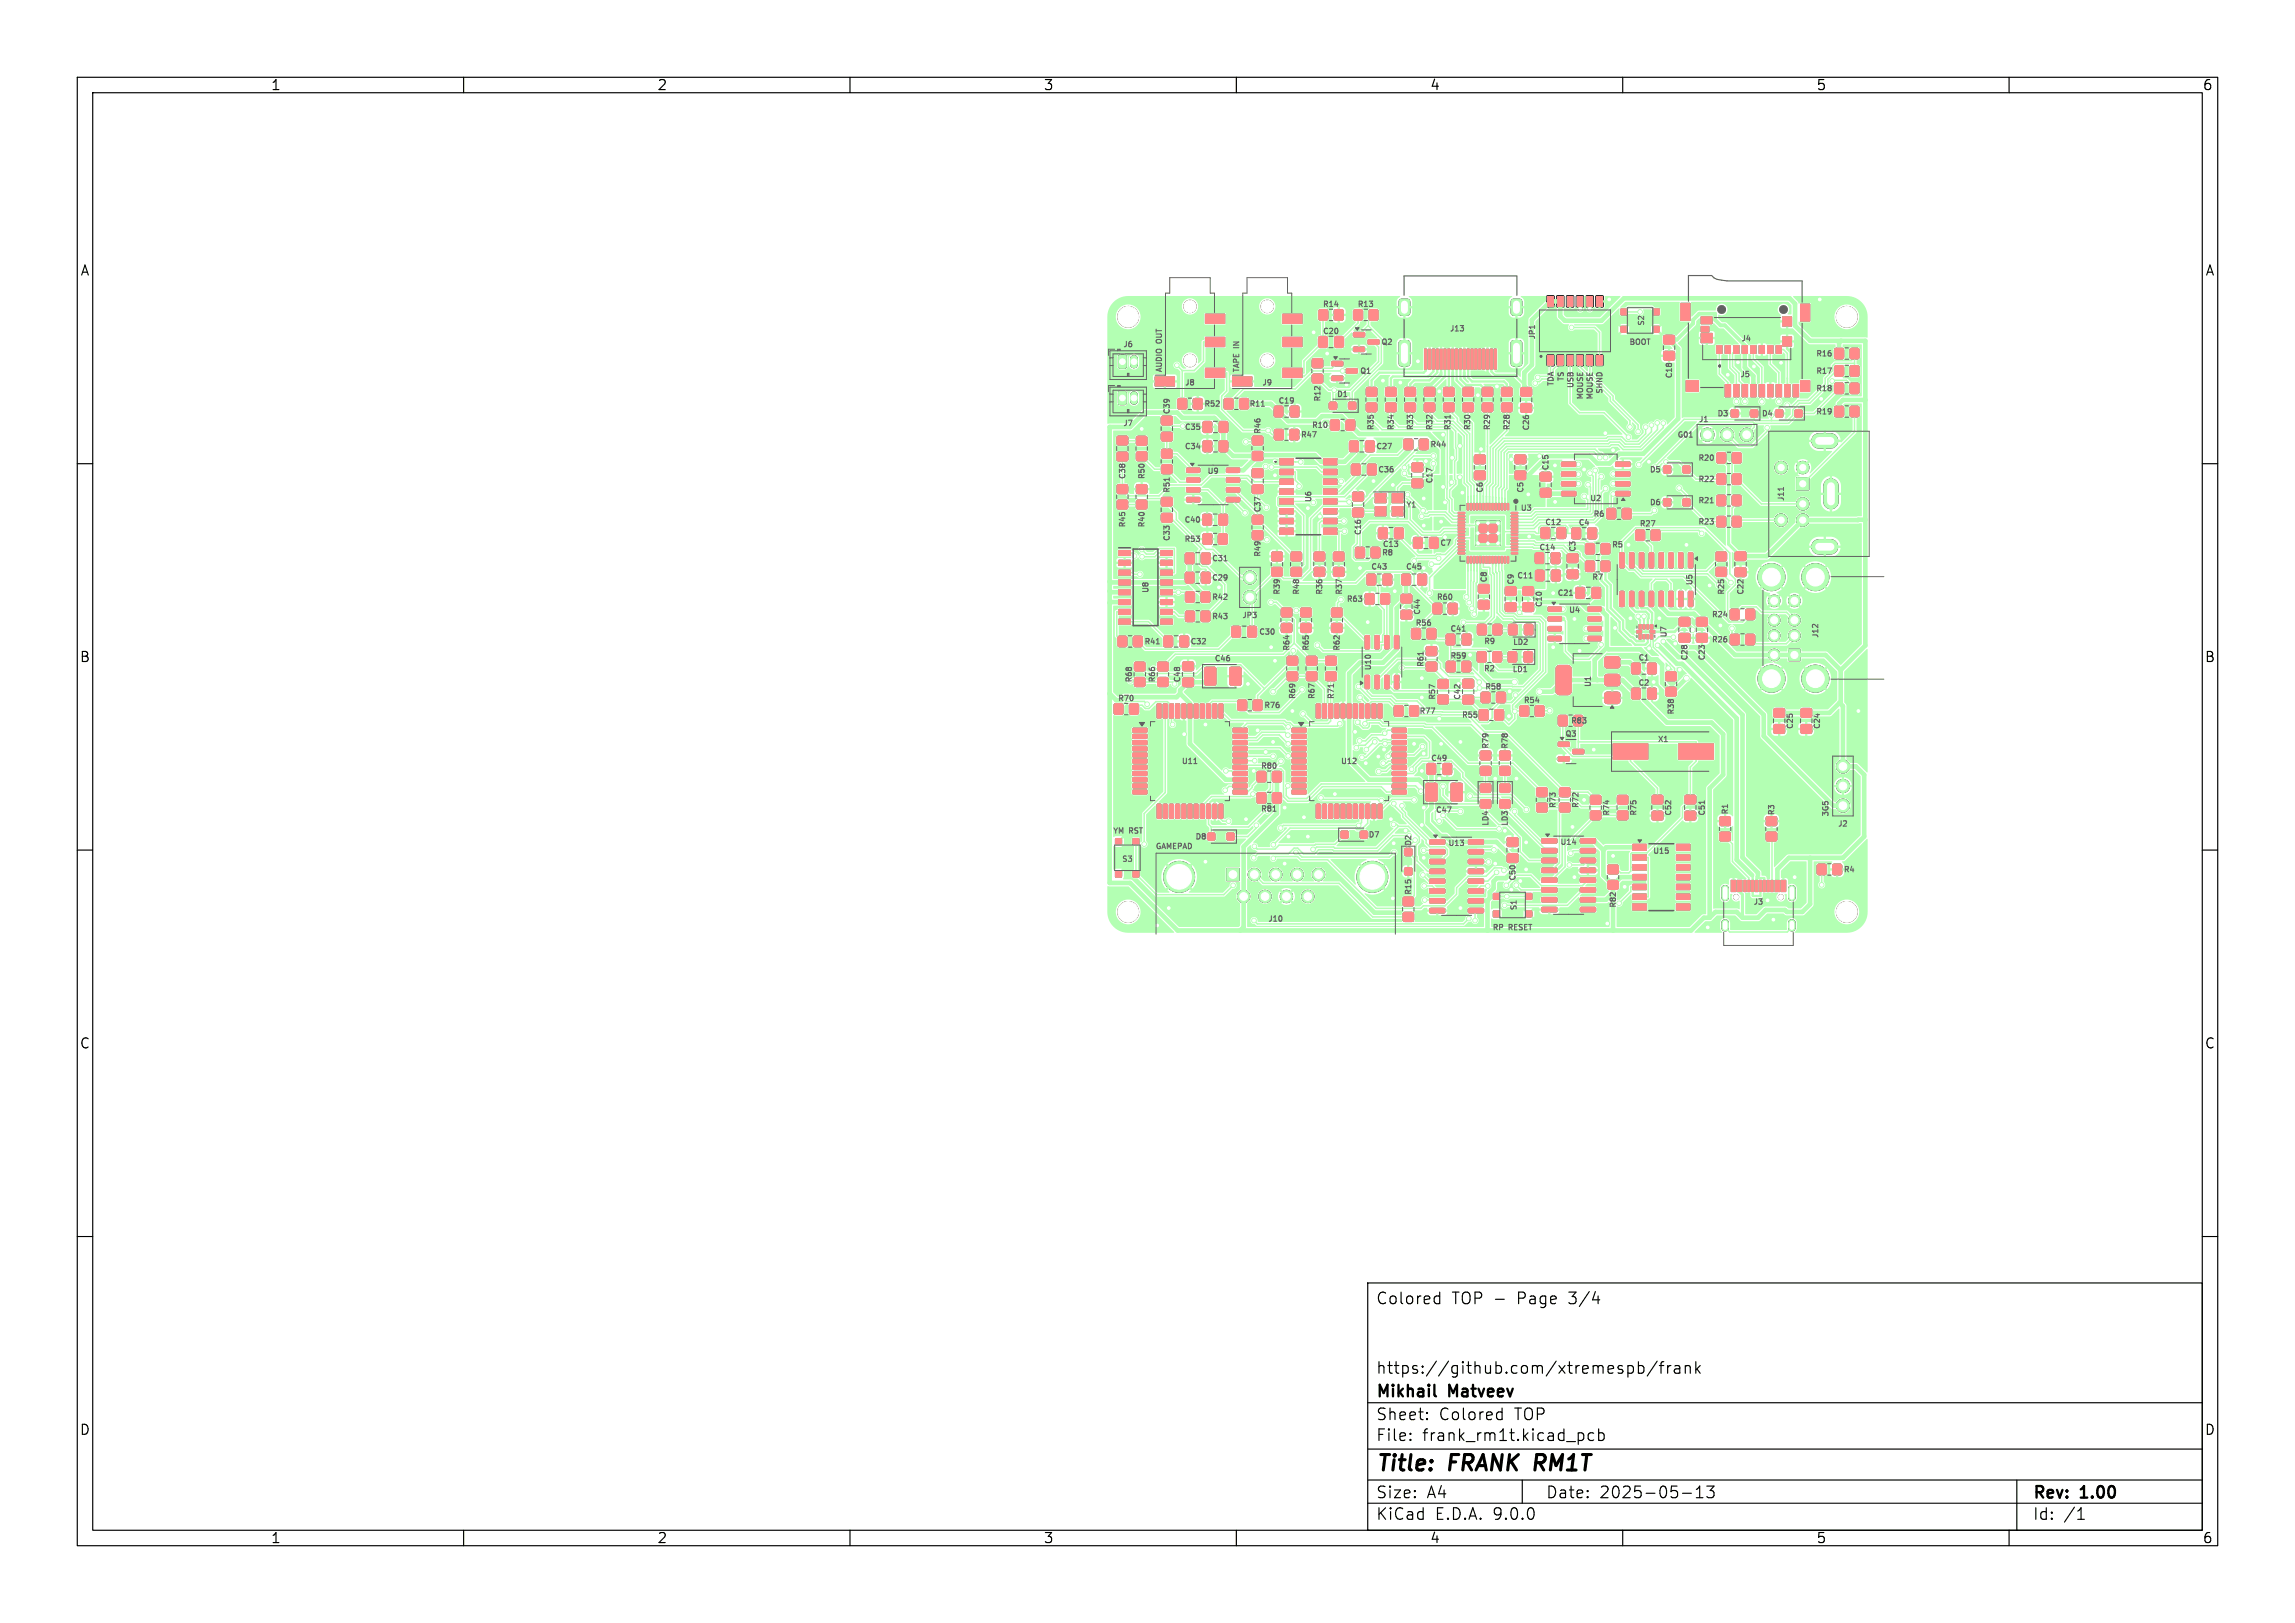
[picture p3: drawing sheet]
<svg xmlns="http://www.w3.org/2000/svg" width="297mm" height="210mm" viewBox="0 0 297 210" stroke-linecap="round" stroke-linejoin="round" font-family="sans-serif">
<defs><g id="words">
<g font-size="2.8">
<text x="178" y="190.9">Title:</text>
<text x="187.7" y="190.9">FRANK RM1T</text>
</g>
<g font-size="2.1">
<text x="178" y="169">Colored</text>
<text x="187.9" y="169">TOP -</text>
<text x="196.5" y="169">Page</text>
<text x="203.3" y="169">3/4</text>
<text x="178" y="178">https://github.com/xtremespb/frank</text>
<text x="178" y="184">Sheet:</text>
<text x="178" y="181.2">Mikhail</text>
<text x="186.2" y="184">Colored</text>
<text x="187.6" y="181.2">Matveev</text>
<text x="196.1" y="184">TOP</text>
<text x="178" y="186.7">File:</text>
<text x="184.1" y="186.7">frank_rm1t.kicad_pcb</text>
<text x="178" y="196.9">KiCad</text>
<text x="178" y="194.1">Size:</text>
<text x="184.7" y="194.1">A4</text>
<text x="185.7" y="196.9">E.D.A.</text>
<text x="193.3" y="196.9">9.0.0</text>
<text x="200" y="194.1">Date:</text>
<text x="207" y="194.1">2025-05-13</text>
<text x="263" y="194.3">Rev:</text>
<text x="263" y="196.9">Id:</text>
<text x="267.1" y="196.9">/1</text>
<text x="269.4" y="194.3">1.00</text>
</g>
<g font-size="1.8">
<text x="35" y="11.9">1</text>
<text x="85" y="11.9">2</text>
<text x="135" y="11.9">3</text>
<text x="185" y="11.9">4</text>
<text x="235" y="11.9">5</text>
<text x="285" y="11.9">6</text>
<text x="10.3" y="35.9">A</text>
<text x="285.4" y="35.9">A</text>
<text x="10.3" y="85.9">B</text>
<text x="285.3" y="85.9">B</text>
<text x="10.3" y="135.9">C</text>
<text x="285.3" y="135.9">C</text>
<text x="10.3" y="185.9">D</text>
<text x="285.3" y="185.9">D</text>
<text x="35" y="199.9">1</text>
<text x="85" y="199.9">2</text>
<text x="135" y="199.9">3</text>
<text x="185" y="199.9">4</text>
<text x="235" y="199.9">5</text>
<text x="285" y="199.9">6</text>
</g>
<g font-size="1" fill="#626262">
<text x="171.1" y="39.9">R14</text>
<text x="175.6" y="39.9">R13</text>
<text x="145.3" y="45.1">J6</text>
<text x="150.6" y="44.3" transform="rotate(-90 150.6 44.3)">OUT</text>
<text x="171.1" y="43.4">C20</text>
<text x="178.7" y="44.8">Q2</text>
<text x="187.5" y="43.1">J13</text>
<text x="198.8" y="44" transform="rotate(-90 198.8 44)">JP1</text>
<text x="210.8" y="44.8">BOOT</text>
<text x="212.9" y="42.2" transform="rotate(-90 212.9 42.2)">S2</text>
<text x="225.3" y="44.4">J4</text>
<text x="234.9" y="46.3">R16</text>
<text x="150.6" y="48.3" transform="rotate(-90 150.6 48.3)">AUDIO</text>
<text x="151.6" y="53.7" transform="rotate(-90 151.6 53.7)">C39</text>
<text x="153.3" y="50.1">J8</text>
<text x="155.8" y="52.8">R52</text>
<text x="160.6" y="48.3" transform="rotate(-90 160.6 48.3)">TAPE IN</text>
<text x="161.6" y="52.8">R11</text>
<text x="163.3" y="50.1">J9</text>
<text x="165.3" y="52.4">C19</text>
<text x="171.1" y="52.1" transform="rotate(-90 171.1 52.1)">R12</text>
<text x="172.9" y="51.6">D1</text>
<text x="175.9" y="48.6">Q1</text>
<text x="201.2" y="50.1" transform="rotate(-90 201.2 50.1)">TDA</text>
<text x="202.6" y="49.5" transform="rotate(-90 202.6 49.5)">TS</text>
<text x="203.8" y="50.4" transform="rotate(-90 203.8 50.4)">USB</text>
<text x="205.1" y="51.8" transform="rotate(-90 205.1 51.8)">MOUSE</text>
<text x="206.3" y="51.8" transform="rotate(-90 206.3 51.8)">MOUSE</text>
<text x="207.6" y="51.1" transform="rotate(-90 207.6 51.1)">SHND</text>
<text x="216.6" y="49.1" transform="rotate(-90 216.6 49.1)">C18</text>
<text x="225.1" y="49">J5</text>
<text x="234.9" y="53.8">R19</text>
<text x="234.9" y="48.6">R17</text>
<text x="234.9" y="50.8">R18</text>
<text x="145.3" y="55.3">J7</text>
<text x="153.2" y="55.8">C35</text>
<text x="153.2" y="58.3">C34</text>
<text x="163.3" y="56.2" transform="rotate(-90 163.3 56.2)">R46</text>
<text x="168.3" y="56.8">R47</text>
<text x="169.6" y="55.6">R10</text>
<text x="178" y="55.8" transform="rotate(-90 178 55.8)">R35</text>
<text x="178" y="58.3">C27</text>
<text x="180.6" y="55.8" transform="rotate(-90 180.6 55.8)">R34</text>
<text x="183.1" y="55.8" transform="rotate(-90 183.1 55.8)">R33</text>
<text x="185" y="58.1">R44</text>
<text x="185.6" y="55.8" transform="rotate(-90 185.6 55.8)">R32</text>
<text x="187.9" y="55.8" transform="rotate(-90 187.9 55.8)">R31</text>
<text x="190.5" y="55.8" transform="rotate(-90 190.5 55.8)">R30</text>
<text x="193" y="55.8" transform="rotate(-90 193 55.8)">R29</text>
<text x="195.6" y="55.8" transform="rotate(-90 195.6 55.8)">R28</text>
<text x="198.1" y="55.9" transform="rotate(-90 198.1 55.9)">C26</text>
<text x="216.9" y="56.8">G01</text>
<text x="219.6" y="59.8">R20</text>
<text x="219.8" y="54.8">J1</text>
<text x="222.1" y="54.1">D3</text>
<text x="227.9" y="54.1">D4</text>
<text x="145.8" y="62.2" transform="rotate(-90 145.8 62.2)">C38</text>
<text x="148.3" y="62.2" transform="rotate(-90 148.3 62.2)">R50</text>
<text x="151.6" y="63.9" transform="rotate(-90 151.6 63.9)">R51</text>
<text x="156.2" y="61.5">U9</text>
<text x="169.9" y="65.1" transform="rotate(-90 169.9 65.1)">U6</text>
<text x="178.3" y="61.3">C36</text>
<text x="181.9" y="65.8">Y1</text>
<text x="185.6" y="62.7" transform="rotate(-90 185.6 62.7)">C17</text>
<text x="192.1" y="63.9" transform="rotate(-90 192.1 63.9)">C6</text>
<text x="197.3" y="63.9" transform="rotate(-90 197.3 63.9)">C5</text>
<text x="200.6" y="60.9" transform="rotate(-90 200.6 60.9)">C15</text>
<text x="205.7" y="65">U2</text>
<text x="213.4" y="65.6">D6</text>
<text x="213.4" y="61.3">D5</text>
<text x="219.6" y="65.3">R21</text>
<text x="219.6" y="62.6">R22</text>
<text x="231.1" y="64.9" transform="rotate(-90 231.1 64.9)">J11</text>
<text x="145.8" y="68.4" transform="rotate(-90 145.8 68.4)">R45</text>
<text x="148.3" y="68.4" transform="rotate(-90 148.3 68.4)">R40</text>
<text x="151.6" y="70.1" transform="rotate(-90 151.6 70.1)">C33</text>
<text x="153.1" y="70.3">R53</text>
<text x="153.1" y="67.8">C40</text>
<text x="163.3" y="66.4" transform="rotate(-90 163.3 66.4)">C37</text>
<text x="176.3" y="69.4" transform="rotate(-90 176.3 69.4)">C16</text>
<text x="178.8" y="71">C13</text>
<text x="186.3" y="70.8">C7</text>
<text x="196.7" y="66.3">U3</text>
<text x="199.1" y="71.4">C14</text>
<text x="199.9" y="68.1">C12</text>
<text x="204.1" y="71.5" transform="rotate(-90 204.1 71.5)">C3</text>
<text x="204.2" y="68.2">C4</text>
<text x="206.1" y="67.1">R6</text>
<text x="208.6" y="71">R5</text>
<text x="212.1" y="68.3">R27</text>
<text x="219.6" y="68.1">R23</text>
<text x="148.8" y="76.8" transform="rotate(-90 148.8 76.8)">U8</text>
<text x="156.8" y="75.3">C29</text>
<text x="156.8" y="77.8">R42</text>
<text x="156.8" y="72.8">C31</text>
<text x="163.3" y="72.2" transform="rotate(-90 163.3 72.2)">R49</text>
<text x="165.8" y="77.1" transform="rotate(-90 165.8 77.1)">R39</text>
<text x="168.3" y="77.1" transform="rotate(-90 168.3 77.1)">R48</text>
<text x="171.3" y="77.1" transform="rotate(-90 171.3 77.1)">R36</text>
<text x="173.9" y="77.1" transform="rotate(-90 173.9 77.1)">R37</text>
<text x="177.3" y="73.9">C43</text>
<text x="178.8" y="72.1">R8</text>
<text x="181.8" y="73.9">C45</text>
<text x="185.8" y="77.8">R60</text>
<text x="192.6" y="75.4" transform="rotate(-90 192.6 75.4)">C8</text>
<text x="196.1" y="75.7" transform="rotate(-90 196.1 75.7)">C9</text>
<text x="196.2" y="75">C11</text>
<text x="201.4" y="77.3">C21</text>
<text x="205.9" y="75.2">R7</text>
<text x="219.2" y="75.8" transform="rotate(-90 219.2 75.8)">U5</text>
<text x="223.3" y="77.1" transform="rotate(-90 223.3 77.1)">R25</text>
<text x="225.8" y="77.1" transform="rotate(-90 225.8 77.1)">C22</text>
<text x="148" y="83.6">R41</text>
<text x="154" y="83.6">C32</text>
<text x="156.8" y="80.3">R43</text>
<text x="160.7" y="80.2">JP3</text>
<text x="162.8" y="82.3">C30</text>
<text x="174.1" y="78.1">R63</text>
<text x="183.1" y="81.2">R56</text>
<text x="184" y="79.7" transform="rotate(-90 184 79.7)">C44</text>
<text x="187.6" y="81.9">C41</text>
<text x="192" y="83.5">R9</text>
<text x="195.7" y="83.6">LD2</text>
<text x="199.7" y="78.7" transform="rotate(-90 199.7 78.7)">C10</text>
<text x="202.9" y="79.5">U4</text>
<text x="215.9" y="82.6" transform="rotate(-90 215.9 82.6)">U7</text>
<text x="221.4" y="83.3">R26</text>
<text x="221.4" y="80.1">R24</text>
<text x="235.5" y="82.7" transform="rotate(-90 235.5 82.7)">J12</text>
<text x="146.7" y="88.4" transform="rotate(-90 146.7 88.4)">R68</text>
<text x="149.7" y="88.4" transform="rotate(-90 149.7 88.4)">R66</text>
<text x="152.9" y="88.4" transform="rotate(-90 152.9 88.4)">C48</text>
<text x="157.1" y="85.8">C46</text>
<text x="167.1" y="84.4" transform="rotate(-90 167.1 84.4)">R64</text>
<text x="169.6" y="84.4" transform="rotate(-90 169.6 84.4)">R65</text>
<text x="173.6" y="84.4" transform="rotate(-90 173.6 84.4)">R62</text>
<text x="177.6" y="86.8" transform="rotate(-90 177.6 86.8)">U10</text>
<text x="184.4" y="86.4" transform="rotate(-90 184.4 86.4)">R61</text>
<text x="187.6" y="85.4">R59</text>
<text x="191.9" y="87.1">R2</text>
<text x="192.1" y="89.4">R58</text>
<text x="195.6" y="87.2">LD1</text>
<text x="206.1" y="89" transform="rotate(-90 206.1 89)">U1</text>
<text x="211.9" y="85.7">C1</text>
<text x="211.9" y="88.9">C2</text>
<text x="218.6" y="85.6" transform="rotate(-90 218.6 85.6)">C28</text>
<text x="220.8" y="85.6" transform="rotate(-90 220.8 85.6)">C23</text>
<text x="144.6" y="90.9">R70</text>
<text x="163.5" y="91.8">R76</text>
<text x="167.8" y="90.6" transform="rotate(-90 167.8 90.6)">R69</text>
<text x="170.3" y="90.6" transform="rotate(-90 170.3 90.6)">R67</text>
<text x="172.8" y="90.6" transform="rotate(-90 172.8 90.6)">R71</text>
<text x="183.6" y="92.6">R77</text>
<text x="185.9" y="90.7" transform="rotate(-90 185.9 90.7)">R57</text>
<text x="189.1" y="93.1">R55</text>
<text x="189.2" y="90.7" transform="rotate(-90 189.2 90.7)">C42</text>
<text x="197.1" y="91.2">R54</text>
<text x="202.5" y="95.5">Q3</text>
<text x="203.2" y="93.8">R83</text>
<text x="216.8" y="92.6" transform="rotate(-90 216.8 92.6)">R38</text>
<text x="232.2" y="94.4" transform="rotate(-90 232.2 94.4)">C25</text>
<text x="235.7" y="94.4" transform="rotate(-90 235.7 94.4)">C24</text>
<text x="152.8" y="99">U11</text>
<text x="163.1" y="99.7">R80</text>
<text x="173.4" y="99">U12</text>
<text x="185.1" y="98.7">C49</text>
<text x="192.8" y="97" transform="rotate(-90 192.8 97)">R79</text>
<text x="195.3" y="97" transform="rotate(-90 195.3 97)">R78</text>
<text x="214.4" y="96.2">X1</text>
<text x="163.1" y="105.2">R81</text>
<text x="185.7" y="105.4">C47</text>
<text x="192.8" y="107" transform="rotate(-90 192.8 107)">LD4</text>
<text x="195.3" y="107" transform="rotate(-90 195.3 107)">LD3</text>
<text x="201.5" y="104.7" transform="rotate(-90 201.5 104.7)">R73</text>
<text x="204.5" y="104.7" transform="rotate(-90 204.5 104.7)">R72</text>
<text x="208.5" y="105.7" transform="rotate(-90 208.5 105.7)">R74</text>
<text x="212" y="105.7" transform="rotate(-90 212 105.7)">R75</text>
<text x="216.5" y="105.7" transform="rotate(-90 216.5 105.7)">C52</text>
<text x="220.8" y="105.7" transform="rotate(-90 220.8 105.7)">C51</text>
<text x="223.8" y="105.5" transform="rotate(-90 223.8 105.5)">R1</text>
<text x="229.8" y="105.6" transform="rotate(-90 229.8 105.6)">R3</text>
<text x="236.8" y="105.8" transform="rotate(-90 236.8 105.8)">3G5</text>
<text x="237.8" y="107.1">J2</text>
<text x="143.9" y="108.1">YM</text>
<text x="145.1" y="111.7">S3</text>
<text x="146.2" y="108.1">RST</text>
<text x="149.5" y="110.1">GAMEPAD</text>
<text x="154.6" y="108.8">D8</text>
<text x="177.1" y="108.6">D7</text>
<text x="182.8" y="109.5" transform="rotate(-90 182.8 109.5)">D2</text>
<text x="187.3" y="109.6">U13</text>
<text x="201.8" y="109.5">U14</text>
<text x="213.8" y="110.7">U15</text>
<text x="238.5" y="113.1">R4</text>
<text x="164" y="119.4">J10</text>
<text x="182.8" y="115.8" transform="rotate(-90 182.8 115.8)">R15</text>
<text x="196.3" y="114.1" transform="rotate(-90 196.3 114.1)">C50</text>
<text x="196.4" y="117.9" transform="rotate(-90 196.4 117.9)">S1</text>
<text x="209.3" y="117.6" transform="rotate(-90 209.3 117.6)">R82</text>
<text x="226.8" y="117.3">J3</text>
<text x="193.1" y="120.6">RP</text>
<text x="195.3" y="120.6">RESET</text>
</g>
</g></defs>
<g fill="none" stroke="#000" stroke-width=".15">
<path d="M10 10h277v190h-277zM12 12h273v186h-273zM60 10v2M110 10v2M160 10v2M210 10v2M260 10v2M10 60h2M285 60h2M10 110h2M285 110h2M10 160h2"/>
<path d="M177 166h108v32h-108zM185.9 167.7l.4 .1M186.3 167.2v1.5M186.3 168.6l-.4 .1M206.1 168.2h.9M210.7 176.8l.4-.1 .3 .3v.4l-.2 .2-.1 .1-.4-.1M212 176.8l.5-.1 .2 .3v.4l-.1 .2-.1 .1-.5-.1M212 176.2v1.5M214.5 176.1l-1.3 2M214.7 176.7h.6M215.3 176.2l-.3 .1v.1v1.3M215.8 176.7v1"/>
<path d="M216.2 176.7a.38 .38 0 0 0-.4 .3M216.7 176.8l.2-.1 .4 .1 .1 .9M217.4 177.1h-.5a.29 .29 0 0 0-.2 .3 .29 .29 0 0 0 .2 .3l.5-.1M218.1 176.8a.37 .37 0 0 1 .6 .1v.8M218.1 176.7v1M219.5 176.2v1.5M219.6 177.1l.4 .6M220 176.7l-.5 .6M285 160h2M60 198v2M110 198v2M160 198v2"/>
<path d="M177 194.5h108M177 191.5h108M177 187.5h108M177 181.5h108M182.5 186.3h.1l-.1 .1M182.5 186.3v.1M182.5 185.5v.1M182.5 185.5h.1l-.1 .1M184.7 183.6v.1M184.7 183.6h-.1l.1 .1M184.7 182.8v.1M184.7 182.8h-.1l.1 .1"/>
<path d="M194 182.7l.4 .1M194.4 182.2v1.5M194.4 183.6l-.4 .1M197 191.5v3M204.7 185.4l.3 .3v.4l-.3 .3M206.2 185.5l-.4-.1-.3 .3v.4l.2 .2 .1 .1 .4-.1M206.9 185.5l.4-.1 .3 .3v.4l-.1 .2-.2 .1-.4-.1M206.9 184.9v1.5M210 198v2M217.7 193.2h1.2M219.5 193.8h.9M219.5 192.7l.5-.4v1.5"/>
<path d="M220.9 192.3h.9l-.5 .6a.41 .41 0 0 1 .5 .3v.3l-.1 .2-.6 .1-.2-.1M260 198v2M261 191.5v6.5M268.9 196.6h.8M269 195.5l.3-.4v1.5"/>
</g>
<path d="M185.6 180.5l.2 .2" fill="none" stroke="#000" stroke-width=".3"/>
<g fill="#000" stroke="#000" stroke-width=".13">
<path d="M200.2 38.3h.9v1.4h-.9zM201.5 38.3h.9l-.1 1.4h-.9zM202.7 38.3h1l-.1 1.4h-.9zM204 38.3h.9v1.4h-.9zM205.3 38.3h.9l-.1 1.4h-.8zM206.5 38.3h1l-.1 1.4h-.9zM217.5 39.3h1.2v2.2h-1.2zM233 39.4h1.2v2.2h-1.2zM144.8 46l.7-.1 .2 .2 .1 1.3-.2 .2-.6 .1-.2-.2-.1-1.3zM144.8 50.7l.7-.1 .2 .2 .1 1.3-.2 .2-.6 .1-.2-.2-.1-1.3zM144.6 58.6l.2-.1 1.1 .1 .1 .1-.1 .9-.2 .1-1.1-.1-.1-.2zM144.6 56.5l.2-.1 1.1 .1 .1 .2-.1 .8-.2 .1-1.1-.1-.1-.2z"/>
<path d="M147.1 58.5l.2-.1 1.1 .1v.2v.9h-.2h-1.1l-.1-.2zM147.1 56.5l.2-.1 1.1 .1v.2v.9h-.2h-1.1l-.1-.2zM149.5 48.8h2.5v1.2h-2.5zM150.3 56l.2-.1 1.2 .1v.2v.8l-.2 .1-1.2-.1v-.2zM150.3 53.9l.2-.1 1.2 .1v.2v.8l-.2 .1-1.2-.1v-.1zM150.4 58.2l.1-.1 1.1 .1 .1 .2-.1 .8-.2 .1-1-.1-.1-.1zM152.5 51.6h.1h.9l.1 .2-.1 1.1-.2 .1-.8-.1-.1-.2zM154.5 51.6h.2h.8l.1 .2-.1 1.1-.2 .1-.8-.1-.1-.2zM155.7 54.6l.2-.1 .9 .1v.2v1.1l-.2 .1-.9-.1v-.2zM155.7 57.1l.2-.1 .9 .1v.2v1.1l-.2 .1-.9-.1v-.2zM156 43.7h2.5v1.2h-2.5zM156 40.7h2.5v1.2h-2.5z"/>
<path d="M156 47.7h2.5v1.2h-2.5zM157.8 54.6l.2-.1 .8 .1 .1 .2-.1 1.1-.1 .1-.9-.1-.1-.2zM157.8 57.1l.2-.1 .8 .1 .1 .2-.1 1.1-.1 .1-.9-.1-.1-.2zM159.5 48.8h2.5v1.2h-2.5zM158.5 51.6h.1h.9l.1 .2-.1 1.1-.2 .1-.8-.1-.1-.2zM160.5 51.6h.1h.9l.1 .2-.1 1.1-.2 .1-.8-.1-.1-.2zM162.1 56.5l.2-.1 1.1 .1v.2v.8l-.2 .1-1.1-.1-.1-.1zM162.1 58.5l.2-.1 1.1 .1v.2v.8l-.2 .1-1.1-.1-.1-.1zM164.9 52.6l.2-.1 .9 .1v.2v1.1l-.2 .1-.9-.1v-.2zM165.6 59.4h1.8v.8h-1.8zM166 43.7h2.5v1.2h-2.5zM166 40.7h2.5v1.2h-2.5z"/>
<path d="M166 47.7h2.5v1.2h-2.5zM165 55.6l.1-.1 .9 .1 .1 .2-.1 1.1h-.1h-.9l-.1-.2zM167 52.6l.2-.1 .9 .1v.2v1.1l-.2 .1-.9-.1-.1-.2zM167 55.6l.1-.1 .9 .1 .1 .2-.1 1.1h-.1h-.9l-.1-.2zM169.9 48.5l.2-.1 1 .1 .1 .2-.1 .8-.2 .1-1-.1-.1-.1zM169.9 46.5l.2-.1 1 .1 .1 .2-.1 .8-.2 .1-1-.1-.1-.1zM170.7 43.6l.2-.1 .8 .1 .1 .2-.1 1.1-.2 .1-.8-.1-.1-.2zM170.7 40.1h.2h.9v.2v1.1l-.2 .1-.9-.1-.1-.2zM171.3 59.4h1.7v.8h-1.7zM172.4 46.8h1.3l.1 .1v.4l-.2 .1-1.2-.1-.1-.1zM172.4 48.7h1.3l.1 .1v.4l-.2 .1-1.2-.1-.1-.1zM172.7 40.1h.2h.9v.2v1.1l-.2 .1-.9-.1-.1-.2z"/>
<path d="M172.8 43.6l.2-.1 .8 .1 .1 .2-.1 1.1-.2 .1-.8-.1-.1-.2zM172.1 52.1l.1-.1 .7 .1 .1 .2-.1 .6-.1 .1-.7-.1-.1-.1zM172.2 54.4l.2-.1 .9 .1v.2v1l-.2 .1-.9-.1v-.1zM174.2 47.7h1.4l.1 .2v.3l-.2 .1h-1.2l-.1-.1zM175.2 43h1.3l.1 .2v.3l-.1 .1h-1.3l-.1-.1zM175.2 44.9h1.3l.1 .2v.3l-.1 .1h-1.3l-.1-.1zM175.2 40.1h.2h.9v.2v1.1l-.2 .1-.9-.1v-.2zM174.2 54.4l.2-.1 .9 .1v.2v1l-.2 .1-.9-.1-.1-.1zM174.6 52.1l.1-.1 .7 .1 .1 .2-.1 .6-.2 .1-.6-.1-.1-.1zM174.7 57.1l.2-.1 .8 .1 .1 .2-.1 1.1-.2 .1-.8-.1-.1-.2zM177.1 44h1.3l.1 .1v.4l-.2 .1-1.2-.1-.1-.1zM177.2 40.1h.2h.9l.1 .2-.1 1.1-.2 .1-.9-.1-.1-.2z"/>
<path d="M176.8 57.1l.1-.1 .9 .1 .1 .2-.1 1.1-.2 .1-.8-.1-.1-.2zM176.9 50.2l.2-.1 1 .1 .1 .2-.1 .8-.2 .1-1-.1-.1-.1zM176.9 52.2l.2-.1 1 .1 .1 .2-.1 .8-.2 .1-1-.1-.1-.1zM179.4 50.2l.1-.1 1.1 .1 .1 .2-.1 .8-.2 .1-1-.1-.1-.1zM179.4 52.2l.1-.1 1.1 .1 .1 .2-.1 .8-.2 .1-1-.1-.1-.1zM181.7 56.9l.2-.1 .9 .1v.2v1l-.2 .1-.9-.1v-.1zM181.1 38.8l.3-.1h.8l.2 .1 .1 1.7-.2 .2-.9 .1-.3-.1zM181.1 44.2l.2-.1h.8h.2l.1 .2 .1 2.7-.1 .2-.2 .1h-.9l-.2-.2zM181.9 50.2l.1-.1 1.1 .1 .1 .2-.1 .8-.1 .1-1.1-.1-.1-.1zM181.9 52.2l.1-.1 1.1 .1 .1 .2-.1 .8-.1 .1-1.1-.1-.1-.1zM183.7 56.9l.2-.1 .9 .1 .1 .2-.1 1-.2 .1-.9-.1-.1-.1zM184.4 45.2h.2v2.6h-.2z"/>
<path d="M184.9 45.2h.3v2.6h-.3zM184.4 50.2l.1-.1 1.1 .1 .1 .2-.1 .8-.1 .1-1.1-.1-.1-.1zM184.4 52.2l.1-.1 1.1 .1 .1 .2-.1 .8-.1 .1-1.1-.1-.1-.1zM185.3 45.2h.4v2.6h-.4zM185.8 45.2h.3v2.6h-.3zM186.3 45.2h.3v2.6h-.3zM186.8 45.2h.3v2.6h-.3zM187.3 45.2h.3v2.6h-.3zM186.9 50.2l.2-.1 1 .1 .1 .2-.1 .8-.2 .1-1-.1-.1-.1zM186.9 52.2l.2-.1 1 .1 .1 .2-.1 .8-.2 .1-1-.1-.1-.1zM187.9 45.2h.3v2.6h-.3zM188.4 45.2h.3v2.6h-.3z"/>
<path d="M188.8 45.2h.3v2.6h-.3zM189.3 45.2h.3v2.6h-.3zM189.8 45.2h.3v2.6h-.3zM189.4 50.2l.1-.1 1.1 .1 .1 .2-.1 .8-.2 .1-1-.1-.1-.1zM189.4 52.2l.1-.1 1.1 .1 .1 .2-.1 .8-.2 .1-1-.1-.1-.1zM190.3 45.2h.3v2.6h-.3zM190.9 45.2h.2v2.6h-.2zM191.4 45.2h.3v2.6h-.3zM191.9 45.2h.3v2.6h-.3zM192.3 45.2h.3v2.6h-.3zM191.9 50.2l.1-.1 1.1 .1 .1 .2-.1 .8-.1 .1-1.1-.1-.1-.1zM191.9 52.2l.1-.1 1.1 .1 .1 .2-.1 .8-.1 .1-1.1-.1-.1-.1z"/>
<path d="M192.8 45.2h.3v2.6h-.3zM193.3 45.2h.3v2.6h-.3zM194.4 50.2l.1-.1 1.1 .1 .1 .2-.1 .8-.1 .1-1.1-.1-.1-.1zM194.4 52.2l.1-.1 1.1 .1 .1 .2-.1 .8-.1 .1-1.1-.1-.1-.1zM195.7 44.1h1l.2 .2v2.7v.2l-.2 .1h-.9l-.2-.2-.1-2.7zM195.6 38.8l.3-.1h.8l.2 .1v1.7l-.1 .2-.9 .1-.3-.1zM196.8 50.2l.2-.1 1.2 .1v.2v.8l-.2 .1-1.2-.1v-.1zM196.8 52.3l.2-.1 1.2 .1v.2v.8l-.2 .1-1.2-.1v-.2zM200.2 45.9h.9v1.4h-.9zM201.5 45.9h.9l-.1 1.4h-.9zM202.7 45.9h1l-.1 1.4h-.9zM204 45.9h.9v1.4h-.9z"/>
<path d="M205.3 45.9h.9l-.1 1.4h-.8zM206.5 45.9h1l-.1 1.4h-.9zM209.8 40h.7v.7h-.7zM209.8 42.2h.7v.8h-.7zM214 40h.7v.7h-.7zM214 42.2h.7v.8h-.7zM215.3 45.5h.2h1.2v.2v.9h-.2h-1.2v-.2zM215.3 43.4h.2h1.2v.2v.9l-.2 .1-1.2-.1v-.2zM218.2 49.3h1.6v1.4h-1.6zM220.1 43.1h1.5v1.2h-1.5zM220.1 42.2h1v.7h-1zM220.1 41h1.4v.9h-1.4z"/>
<path d="M222.2 58.6h.2h.9v.2v1.1l-.2 .1-.9-.1v-.2zM222.2 44.7h.6v1h-.6zM223.3 49.8h.7v1.6h-.7zM223.3 44.7h.6v1h-.6zM224.2 58.6h.2h.9v.2v1.1l-.2 .1-.9-.1-.1-.2zM224.4 49.8h.7v1.6h-.7zM224.1 53.1l.1-.1 .7 .1 .1 .2-.1 .6-.2 .1-.6-.1-.1-.1zM224.4 44.7h.6v1h-.6zM225.5 49.8h.7v1.6h-.7zM225.4 44.7h.7v1h-.7zM226.6 49.8h.7v1.6h-.7zM226.5 44.7h.7v1h-.7z"/>
<path d="M226.6 53.1l.2-.1 .6 .1 .1 .2-.1 .6-.2 .1-.6-.1-.1-.1zM227.7 49.8h.7v1.6h-.7zM227.6 44.7h.8v1h-.8zM228.8 49.8h.7v1.6h-.7zM228.7 44.7h.8v1h-.8zM229.9 49.8h.7v1.6h-.7zM229.8 44.7h.8v1h-.8zM229.8 53.1l.2-.1 .7 .1v.2v.6l-.2 .1-.7-.1v-.1zM231 49.8h.7v1.6h-.7zM230.7 43.6h1.2v1.2h-1.2zM230.7 41h1.2v1.2h-1.2zM232.1 49.8h.7v1.6h-.7z"/>
<path d="M233 49.3h1.2v1.4h-1.2zM232.3 53.1l.2-.1 .7 .1 .1 .2-.1 .6-.2 .1-.7-.1-.1-.1zM237.5 52.6h.1h.9l.1 .2-.1 1.1-.1 .1-.9-.1-.1-.2zM237.5 45.1h.1h.9l.1 .2-.1 1.1-.1 .1-.9-.1-.1-.2zM237.5 47.4l.1-.1 .9 .1 .1 .2-.1 1-.1 .1-.9-.1-.1-.1zM237.5 49.6h.1h.9l.1 .2-.1 1.1-.1 .1-.9-.1-.1-.2zM239.5 52.6h.1h.9l.1 .2-.1 1.1-.2 .1-.8-.1-.1-.2zM239.5 45.1h.1h.9l.1 .2-.1 1.1-.2 .1-.8-.1-.1-.2zM239.5 47.4l.1-.1 .9 .1 .1 .2-.1 1-.2 .1-.8-.1-.1-.1zM239.5 49.6h.1h.9l.1 .2-.1 1.1-.2 .1-.8-.1-.1-.2zM144.6 62.8l.2-.1 1.1 .1v.1v.9l-.2 .1-1.1-.1-.1-.2zM144.6 64.8l.2-.1 1.1 .1v.1v.9l-.2 .1-1.1-.1-.1-.2z"/>
<path d="M144.8 71.2h1.5v.7h-1.5zM144.8 72.5h1.5v.7h-1.5zM144.8 73.8h1.5v.6h-1.5zM144.8 75h1.5v.7h-1.5zM144.8 76.3h1.5v.7h-1.5zM144.8 77.6h1.5v.6h-1.5zM144.8 78.9h1.5v.6h-1.5zM147.1 64.8l.2-.1 1.1 .1v.1v.9l-.2 .1-1.1-.1-.1-.2zM147.1 62.8l.2-.1 1.1 .1v.1v.9l-.2 .1-1.1-.1-.1-.2zM150.4 60.2l.1-.1 1.1 .1 .1 .2-.1 .8-.2 .1-1-.1-.1-.1zM150.3 64.4l.2-.1 1.2 .1v.2v.8l-.2 .1-1.2-.1v-.1zM150.3 66.5l.2-.1 1.2 .1v.2v.8l-.2 .1-1.2-.1v-.2z"/>
<path d="M150.2 78.9h1.5v.6h-1.5zM150.2 77.6h1.5v.6h-1.5zM150.2 76.3h1.5v.7h-1.5zM150.2 75h1.5v.7h-1.5zM150.2 73.8h1.5v.6h-1.5zM150.2 72.5h1.5v.7h-1.5zM150.2 71.2h1.5v.7h-1.5zM153.4 74.1l.2-.1 .9 .1v.2v1.1l-.2 .1-.9-.1v-.2zM153.4 71.6l.2-.1 .9 .1v.2v1.1l-.2 .1-.9-.1v-.2zM153.5 79.1h.1h.9l.1 .2-.1 1.1-.2 .1-.8-.1-.1-.2zM153.6 60.6h1.6l.1 .1v.4h-.2h-1.5v-.1zM153.6 61.9l1.6-.1 .1 .2v.3l-.2 .1h-1.5v-.1z"/>
<path d="M153.6 63.1h1.6l.1 .1v.4l-.2 .1h-1.5v-.2zM153.6 64.4h1.6l.1 .1v.4l-.2 .1-1.5-.1v-.1zM153.5 76.6h.1h.9l.1 .2-.1 1.1-.2 .1-.8-.1-.1-.2zM155.5 79.1h.1h.9l.1 .2-.1 1.1-.2 .1-.8-.1-.1-.2zM155.5 74.1l.2-.1 .9 .1v.2v1.1l-.2 .1-.9-.1v-.2zM155.5 71.6l.2-.1 .9 .1v.2v1.1l-.2 .1-.9-.1v-.2zM155.7 66.6l.2-.1 .8 .1 .1 .2-.1 1.1-.1 .1-.9-.1-.1-.2zM155.7 69.1h.2h.9v.2v1.1l-.2 .1-.9-.1-.1-.2zM155.5 76.6h.1h.9l.1 .2-.1 1.1-.2 .1-.8-.1-.1-.2zM157.7 69.1h.2h.9v.2v1.1l-.2 .1-.9-.1-.1-.2zM157.8 66.6l.1-.1 .9 .1 .1 .2-.1 1.1-.2 .1-.8-.1-.1-.2zM158.7 64.4h1.7l.1 .1-.1 .4-.1 .1-1.5-.1-.1-.1z"/>
<path d="M158.7 63.1h1.7l.1 .1-.1 .4-.1 .1h-1.5l-.1-.2zM158.7 61.9l1.7-.1 .1 .2-.1 .3-.1 .1h-1.5l-.1-.1zM158.7 60.6h1.7l.1 .1-.1 .4h-.1h-1.5l-.1-.1zM162.1 62.8l.2-.1 1.1 .1 .1 .2-.1 .8-.2 .1-1.1-.1-.1-.2zM162.1 60.7l.2-.1 1.1 .1 .1 .2-.1 .8-.2 .1-1.1-.1-.1-.1zM162.1 68.7h.2h1.1v.2v.9l-.2 .1-1.1-.1-.1-.2zM162.1 66.7h.2h1.1v.2v.9l-.2 .1-1.1-.1-.1-.2zM164.6 73.5l.2-.1 1.1 .1v.2v.8l-.2 .1-1.1-.1-.1-.1zM164.6 71.5l.2-.1 1.1 .1v.2v.8l-.2 .1-1.1-.1-.1-.1zM165.6 60.7h1.8v.7h-1.8zM165.6 62h1.8v.7h-1.8zM165.6 63.3h1.8v.7h-1.8z"/>
<path d="M165.6 64.5h1.8v.7h-1.8zM165.6 65.8h1.8v.7h-1.8zM165.6 67.1h1.8v.7h-1.8zM165.6 68.3h1.8v.8h-1.8zM165.9 78.7h.1h1.1l.1 .2-.1 .9-.2 .1-1-.1-.1-.2zM167.1 71.5l.2-.1 1.1 .1v.2v.8l-.2 .1-1.1-.1v-.1zM167.1 73.5l.2-.1 1.1 .1v.2v.8l-.2 .1-1.1-.1v-.1zM168.4 78.7h.1h1.1l.1 .2-.1 .9-.1 .1-1.1-.1-.1-.2zM170.1 73.5l.2-.1 1.1 .1v.2v.8l-.2 .1-1.1-.1v-.1zM170.1 71.5l.2-.1 1.1 .1v.2v.8l-.2 .1-1.1-.1v-.1zM171.3 68.3h1.7v.8h-1.7zM171.3 67.1h1.7v.7h-1.7z"/>
<path d="M171.3 65.8h1.7v.7h-1.7zM171.3 64.5h1.7v.7h-1.7zM171.3 63.3h1.7v.7h-1.7zM171.3 62h1.7v.7h-1.7zM171.3 60.7h1.7v.7h-1.7zM172.6 73.5l.2-.1 1.1 .1v.2v.8l-.2 .1-1.1-.1-.1-.1zM172.6 71.5l.2-.1 1.1 .1v.2v.8l-.2 .1-1.1-.1-.1-.1zM172.4 78.7h.1h1.1l.1 .2-.1 .9-.2 .1-1-.1-.1-.2zM174.9 60.1l.2-.1 .9 .1v.2v1.1l-.2 .1-.9-.1v-.2zM175.1 65.8l.2-.1 1.1 .1 .1 .2-.1 .8-.2 .1-1.1-.1-.1-.1zM175.1 63.7h.2h1.1l.1 .2-.1 .9h-.2h-1.1l-.1-.2zM175.5 70.9l.2-.1 .8 .1 .1 .2-.1 1-.2 .1-.8-.1-.1-.1z"/>
<path d="M176.7 76.9l.2-.1 .9 .1 .1 .2-.1 1-.2 .1-.9-.1-.1-.1zM176.9 74.3h.2h.9v.2v1.2h-.2h-.9v-.2zM177 60.1l.2-.1 .9 .1v.2v1.1l-.2 .1-.9-.1-.1-.2zM177.5 70.9l.1-.1 .9 .1 .1 .2-.1 1-.1 .1-.9-.1-.1-.1zM178.7 76.9l.2-.1 .9 .1v.2v1l-.2 .1-.9-.1v-.1zM179 74.3h.2h.9v.2v1.2h-.2h-.9v-.2zM178 63.9h1.4v1.2h-1.4zM178 65.6h1.4v1.2h-1.4zM178.4 68.3h.2h.9v.2v1.2h-.2h-.9v-.2zM181.4 74.3h.2h.9v.2v1.2h-.2h-.9v-.2zM180.2 63.9h1.4v1.2h-1.4zM180.2 65.6h1.4v1.2h-1.4z"/>
<path d="M180.5 68.3h.2h.9v.2v1.2h-.2h-.9l-.1-.2zM181.3 76.9h.2h1.2v.2v.9l-.2 .1-1.2-.1v-.2zM181.3 79h.2h1.2v.2v.9h-.2h-1.2v-.2zM182.8 62h.1h1.2v.2v.9h-.2h-1.1l-.1-.2zM182.8 59.9h.1h1.2v.2v.9l-.2 .1-1.1-.1-.1-.2zM183.5 74.3h.2h.9v.2v1.2h-.2h-.9l-.1-.2zM183 69.6l.2-.1 .8 .1 .1 .2-.1 1.1-.2 .1-.8-.1-.1-.2zM185.5 78.1h.2h.8l.1 .2-.1 1.1-.2 .1-.8-.1-.1-.2zM185.1 69.6l.1-.1 .9 .1 .1 .2-.1 1.1-.2 .1-.8-.1-.1-.2zM187.5 78.1h.1h.9l.1 .2-.1 1.1-.1 .1-.9-.1-.1-.2zM188.7 66.3h.8l.1 .1-.9 .1zM188.7 66.7h.8l.1 .1-.9 .1z"/>
<path d="M188.7 67.1h.8l.1 .1-.9 .1zM188.7 67.5h.8l.1 .1-.9 .1zM188.7 67.9h.8l.1 .1-.9 .1zM188.7 68.3h.8l.1 .1-.9 .1zM188.7 68.7h.8l.1 .1-.9 .1zM188.7 69.1h.8l.1 .1-.9 .1zM188.7 69.5h.8l.1 .1-.9 .1zM188.7 69.9h.8l.1 .1-.9 .1zM188.7 70.3h.8l.1 .1-.9 .1zM188.7 70.7h.8l.1 .1-.9 .1zM188.7 71.1h.8l.1 .1-.9 .1zM188.7 71.5h.8l.1 .1-.9 .1z"/>
<path d="M189.9 65.1l.2 .1-.1 .8-.1-.1zM189.9 72h.2l-.1 .9-.1-.1zM190.3 65.1l.2 .1-.1 .8-.1-.1zM190.3 72h.2l-.1 .9-.1-.1zM190.7 65.1l.2 .1-.1 .8-.1-.1zM190.7 72h.2l-.1 .9-.1-.1zM190.9 61l.1-.1 1.2 .1v.2v.8l-.2 .1-1.1-.1-.1-.2zM190.9 58.9l.1-.1 1.2 .1v.2v.8l-.2 .1-1.1-.1-.1-.1zM191.1 65.1l.2 .1-.1 .8-.1-.1zM191.1 72h.2l-.1 .9-.1-.1zM191.5 65.1l.2 .1-.1 .8-.1-.1zM191.5 72h.2l-.1 .9-.1-.1z"/>
<path d="M191.9 65.1l.2 .1-.1 .8-.1-.1zM191.9 72h.2l-.1 .9-.1-.1zM192.3 65.1l.2 .1-.1 .8-.1-.1zM192.3 72h.2l-.1 .9-.1-.1zM191.4 75.7l.2-.1 1.1 .1 .1 .1-.1 .9-.2 .1-1.1-.1-.1-.2zM191.4 77.7h.2h1.1l.1 .2-.1 .9h-.2h-1.1l-.1-.2zM192.7 65.1l.2 .1-.1 .8-.1-.1zM192.7 72h.2l-.1 .9-.1-.1zM193.1 65.1l.2 .1-.1 .8-.1-.1zM193.1 72h.2l-.1 .9-.1-.1zM193.5 65.1l.2 .1-.1 .8-.1-.1zM193.5 72h.2l-.1 .9-.1-.1z"/>
<path d="M193.9 65.1l.2 .1-.1 .8-.1-.1zM193.9 72h.2l-.1 .9-.1-.1zM191 67.4h3.1v3.2h-3.1zM194.3 65.1l.2 .1-.1 .8-.1-.1zM194.3 72h.2l-.1 .9-.1-.1zM194.7 65.1l.2 .1-.1 .8-.1-.1zM194.7 72h.2l-.1 .9-.1-.1zM195.1 65.1l.2 .1-.1 .8-.1-.1zM195.1 72h.2l-.1 .9-.1-.1zM194.9 76l.1-.1 1.2 .1v.1v.9l-.2 .1-1.1-.1-.1-.2zM194.9 78h.1h1.2v.2v.9h-.2h-1.1l-.1-.2zM196.1 61l.2-.1 1.1 .1 .1 .2-.1 .8-.2 .1-1.1-.1-.1-.2z"/>
<path d="M196.1 58.9l.2-.1 1.1 .1 .1 .2-.1 .8-.2 .1-1.1-.1-.1-.1zM195.6 71.5h.8v.1l-.8 .1zM195.6 71.1h.8v.1l-.8 .1zM195.6 70.7h.8v.1l-.8 .1zM195.6 70.3h.8v.1l-.8 .1zM195.6 69.9h.8v.1l-.8 .1zM195.6 69.5h.8v.1l-.8 .1zM195.6 69.1h.8v.1l-.8 .1zM195.6 68.7h.8v.1l-.8 .1zM195.6 68.3h.8v.1l-.8 .1zM195.6 67.9h.8v.1l-.8 .1zM195.6 67.5h.8v.1l-.8 .1z"/>
<path d="M195.6 67.1h.8v.1l-.8 .1zM195.6 66.7h.8v.1l-.8 .1zM195.6 66.3h.8v.1l-.8 .1zM197.1 76l.2-.1 1.1 .1 .1 .1-.1 .9-.2 .1-1.1-.1-.1-.2zM197.1 78h.2h1.1l.1 .2-.1 .9h-.2h-1.1l-.1-.2zM198.7 71.6l.2-.1 .8 .1 .1 .1-.1 1.2h-.1h-.9l-.1-.2zM198.7 73.8l.2-.1 .9 .1 .1 .2-.1 1.1-.2 .1-.9-.1v-.2zM199.5 68.3l.1-.1 .9 .1 .1 .2-.1 1.1-.2 .1-.8-.1-.1-.2zM199.4 63.2h.1h1.2v.2v.9h-.2h-1.1l-.1-.2zM199.4 61.2l.1-.1 1.2 .1v.1v.9l-.2 .1-1.1-.1-.1-.2zM200.4 78.6l1.6-.1 .1 .2v.3l-.2 .1h-1.5l-.1-.1zM200.4 79.8h1.6l.1 .1v.4l-.2 .1h-1.5l-.1-.2z"/>
<path d="M200.8 71.6l.2-.1 .8 .1 .1 .1-.1 1.2h-.2h-.8l-.1-.2zM200.8 73.8l.2-.1 .9 .1v.2v1.1l-.2 .1-.9-.1v-.2zM201.5 68.3l.2-.1 .9 .1v.2v1.1l-.2 .1-.9-.1v-.2zM203.5 68.4l.1-.1 .9 .1 .1 .1-.1 1.2h-.2h-.8l-.1-.2zM202.1 59.8h1.8l.1 .1v.4l-.2 .1h-1.6l-.1-.2zM202.1 61.1l1.8-.1 .1 .2v.3l-.2 .1h-1.6l-.1-.1zM202.1 62.3h1.8l.1 .2v.3l-.2 .1h-1.6l-.1-.1zM202.1 63.6h1.8l.1 .1v.4l-.2 .1h-1.6l-.1-.2zM202.9 71.7l.1-.1 1.2 .1v.2v.8l-.2 .1-1.1-.1-.1-.1zM202.9 73.8l.1-.1 1.2 .1v.2v.8l-.2 .1-1.1-.1-.1-.2zM204 76.1l.2-.1 .8 .1 .1 .1-.1 1.2h-.2h-.8l-.1-.2zM205.5 68.4l.2-.1 .9 .1v.1v1.2h-.2h-.9v-.2z"/>
<path d="M205.5 79.8h1.6l.1 .1v.4l-.1 .1h-1.5l-.1-.2zM205.5 78.6l1.6-.1 .1 .2v.3l-.1 .1h-1.5l-.1-.1zM205.2 72.6h.2h.9l.1 .2-.1 1.1-.2 .1-.9-.1v-.2zM205.2 70.4l.2-.1 .9 .1 .1 .2-.1 1-.2 .1-.9-.1v-.1zM206.1 76.1l.1-.1 .9 .1 .1 .1-.1 1.2h-.2h-.8l-.1-.2zM208 65.8h.2h.8l.1 .2-.1 1.1-.1 .1-.9-.1-.1-.2zM207.2 72.6h.2h.9l.1 .2-.1 1.1-.2 .1-.9-.1v-.2zM207.2 70.4l.2-.1 .9 .1 .1 .2-.1 1-.2 .1-.9-.1v-.1zM210 65.8h.2h.8l.1 .2-.1 1.1-.1 .1-.9-.1-.1-.2zM209.6 71.5h.4l.2 .1v1.8l-.1 .1h-.3l-.2-.1zM209.6 76.5h.4l.2 .1v1.8l-.1 .1h-.3l-.2-.1zM209.1 63.6h1.8l.1 .1v.4l-.2 .1h-1.6l-.1-.2z"/>
<path d="M209.1 62.3h1.8l.1 .2v.3l-.2 .1h-1.6l-.1-.1zM209.1 61.1l1.8-.1 .1 .2v.3l-.2 .1h-1.6l-.1-.1zM209.1 59.8h1.8l.1 .1v.4l-.2 .1h-1.6l-.1-.2zM210.9 71.5h.4l.2 .1v1.8l-.1 .1h-.4l-.1-.1zM210.9 76.5h.4l.2 .1v1.8l-.1 .1h-.4l-.1-.1zM211.7 68.6h.2h.9v.2v1.1l-.2 .1-.9-.1v-.2zM212.2 71.5h.4l.1 .1v1.8l-.1 .1h-.3l-.1-.1zM212.2 76.5h.4l.1 .1v1.8l-.1 .1h-.3l-.1-.1zM213.7 68.6h.2h.9l.1 .2-.1 1.1-.2 .1-.9-.1-.1-.2zM213.5 71.5h.4l.1 .1v1.8l-.1 .1h-.3l-.2-.1zM213.5 76.5h.4l.1 .1v1.8l-.1 .1h-.3l-.2-.1zM214.7 71.5h.4l.2 .1v1.8l-.1 .1h-.4l-.1-.1z"/>
<path d="M214.7 76.5h.4l.2 .1v1.8l-.1 .1h-.4l-.1-.1zM215.3 64.6l.2-.1 .7 .1 .1 .2-.1 .6-.2 .1-.7-.1-.1-.1zM215.3 60.3h.2h.7l.1 .2-.1 .7-.2 .1-.7-.1-.1-.2zM216 71.5h.4l.1 .1v1.8v.1h-.4l-.1-.1zM216 76.5h.4l.1 .1v1.8v.1h-.4l-.1-.1zM217.3 71.5h.4l.1 .1v1.8l-.1 .1h-.3l-.2-.1zM217.3 76.5h.4l.1 .1v1.8l-.1 .1h-.3l-.2-.1zM217.8 64.6l.2-.1 .7 .1v.2v.6l-.2 .1-.7-.1-.1-.1zM217.8 60.3h.2h.7v.2v.7l-.2 .1-.7-.1-.1-.2zM218.5 71.5h.4l.2 .1v1.8l-.1 .1h-.4l-.1-.1zM218.5 76.5h.4l.2 .1v1.8l-.1 .1h-.4l-.1-.1zM219.6 79.9h.2h1.1l.1 .2-.1 .9-.2 .1-1.1-.1-.1-.2z"/>
<path d="M222.2 64.1h.2h.9v.2v1.1l-.2 .1-.9-.1v-.2zM222.1 71.5l.2-.1 1.1 .1v.2v.8l-.2 .1-1.1-.1-.1-.1zM222.1 73.5l.2-.1 1.1 .1v.2v.8l-.2 .1-1.1-.1-.1-.1zM222.2 66.9l.2-.1 .9 .1v.2v1l-.2 .1-.9-.1v-.1zM222.2 61.4l.2-.1 .9 .1v.2v1l-.2 .1-.9-.1v-.1zM224.2 64.1h.2h.9v.2v1.1l-.2 .1-.9-.1-.1-.2zM224 78.9l.1-.1 .9 .1 .1 .2-.1 1-.1 .1-.9-.1-.1-.1zM224.2 66.9l.2-.1 .9 .1v.2v1l-.2 .1-.9-.1-.1-.1zM224.2 61.4l.2-.1 .9 .1v.2v1l-.2 .1-.9-.1-.1-.1zM224.6 71.4h.2h1.1l.1 .2-.1 .9-.2 .1-1.1-.1-.1-.2zM224.6 73.5h.2h1.1l.1 .2-.1 .9h-.2h-1.1l-.1-.2zM226 78.9l.1-.1 .9 .1 .1 .2-.1 1-.2 .1-.8-.1-.1-.1z"/>
<path d="M232.5 61.8h1.6v1.6h-1.6zM144.2 91.1h.2h.9v.2v1.1l-.2 .1-.9-.1-.1-.2zM144.7 82.4l.2-.1 .9 .1 .1 .2-.1 1-.2 .1-.9-.1v-.1zM146.2 91.1h.2h.9l.1 .2-.1 1.1-.2 .1-.9-.1v-.2zM144.8 80.1h1.5v.7h-1.5zM146.6 94.3l1.8-.1v.5l-.1 .1h-1.6l-.1-.2zM146.6 95.1l1.8-.1v.5l-.1 .1h-1.6l-.1-.2zM146.6 95.9l1.8-.1v.5l-.1 .1h-1.6l-.1-.2zM146.6 96.7l1.8-.1v.5l-.1 .1h-1.6l-.1-.2zM146.6 97.5l1.8-.1v.5l-.1 .1h-1.6l-.1-.2zM146.6 98.3l1.8-.1v.5l-.1 .1h-1.6l-.1-.2zM146.6 99.1l1.8-.1v.5l-.1 .1h-1.6l-.1-.2z"/>
<path d="M146.6 99.9l1.8-.1v.5l-.1 .1h-1.6l-.1-.2zM146.7 82.4l.2-.1 .9 .1v.2v1l-.2 .1-.9-.1-.1-.1zM146.9 85.7h.1h1.1l.1 .2-.1 .9-.2 .1-1-.1-.1-.2zM146.9 87.7h.1h1.1l.1 .2-.1 .9-.2 .1-1-.1-.1-.2zM149.8 91.1h.3h.2v1.7l-.1 .1h-.5zM150.6 91.1h.3h.2v1.7l-.1 .1h-.5zM150.7 82.3h.1h.9l.1 .2-.1 1.2h-.2h-.8l-.1-.2zM149.9 85.7h.2h1l.1 .2-.1 .9-.2 .1-1-.1-.1-.2zM149.9 87.7h.2h1l.1 .2-.1 .9-.2 .1-1-.1-.1-.2zM151.4 91.1h.3h.2v1.7l-.1 .1h-.5zM150.2 80.1h1.5v.7h-1.5zM152.2 91.1h.3h.2v1.7l-.1 .1h-.5z"/>
<path d="M152.7 82.3h.2h.9v.2v1.2h-.2h-.9v-.2zM153 91.1h.3h.2v1.7l-.1 .1h-.5zM153.1 87.8l.2-.1 1.1 .1 .1 .2-.1 .8-.2 .1-1.1-.1-.1-.2zM153.1 85.7l.2-.1 1.1 .1 .1 .2-.1 .8-.2 .1-1.1-.1-.1-.1zM153.8 91.1h.3h.2v1.7l-.1 .1h-.5zM154.6 91.1h.3h.2v1.7l-.1 .1h-.5zM155.4 91.1h.3h.2v1.7l-.1 .1h-.5zM155.9 86.4l1.2-.1 .3 .2v1.9l-.2 .3h-1.1l-.2-.2v-1.9zM156.2 91.1h.3h.2v1.7l-.1 .1h-.5zM157 91.1h.3h.2v1.7l-.1 .1h-.5zM157.8 91.1h.3h.2v1.7l-.1 .1h-.5zM159.2 86.4l1.2-.1 .2 .2v1.9l-.1 .3h-1.1l-.3-.2v-1.9z"/>
<path d="M159.6 99.9l1.7-.1 .1 .5-.1 .1h-1.7l-.1-.2zM159.6 99.1l1.7-.1 .1 .5-.1 .1h-1.7l-.1-.2zM159.6 98.3l1.7-.1 .1 .5-.1 .1h-1.7l-.1-.2zM159.6 97.5l1.7-.1 .1 .5-.1 .1h-1.7l-.1-.2zM159.6 96.7l1.7-.1 .1 .5-.1 .1h-1.7l-.1-.2zM159.6 95.9l1.7-.1 .1 .5-.1 .1h-1.7l-.1-.2zM159.6 95.1l1.7-.1 .1 .5-.1 .1h-1.7l-.1-.2zM159.6 94.3l1.7-.1 .1 .5-.1 .1h-1.7l-.1-.2zM159.4 81.1l.2-.1 .9 .1v.2v1.1l-.2 .1-.9-.1v-.2zM160.2 90.6h.2h.9v.2v1.1l-.2 .1-.9-.1-.1-.2zM161.5 81.1l.2-.1 .9 .1v.2v1.1l-.2 .1-.9-.1-.1-.2zM162.2 90.6h.2h.9v.2v1.1l-.2 .1-.9-.1-.1-.2z"/>
<path d="M165.9 80.7h.1h1.1l.1 .2-.1 .9-.2 .1-1-.1-.1-.2zM167.2 94.3l1.8-.1v.5l-.1 .1h-1.6l-.1-.2zM167.2 95.1l1.8-.1v.5l-.1 .1h-1.6l-.1-.2zM167.2 95.9l1.8-.1v.5l-.1 .1h-1.6l-.1-.2zM167.2 96.7l1.8-.1v.5l-.1 .1h-1.6l-.1-.2zM167.2 97.5l1.8-.1v.5l-.1 .1h-1.6l-.1-.2zM167.2 98.3l1.8-.1v.5l-.1 .1h-1.6l-.1-.2zM167.2 99.1l1.8-.1v.5l-.1 .1h-1.6l-.1-.2zM167.2 99.9l1.8-.1v.5l-.1 .1h-1.6l-.1-.2zM166.6 85l.2-.1 1.1 .1v.2v.8l-.2 .1-1.1-.1-.1-.1zM166.6 87l.2-.1 1.1 .1v.2v.8l-.2 .1-1.1-.1-.1-.1zM168.4 80.7h.1h1.1l.1 .2-.1 .9-.1 .1-1.1-.1-.1-.2z"/>
<path d="M169.1 85l.2-.1 1.1 .1v.2v.8l-.2 .1-1.1-.1-.1-.1zM169.1 87l.2-.1 1.1 .1v.2v.8l-.2 .1-1.1-.1-.1-.1zM170.4 91.1h.3h.2v1.7l-.1 .1h-.5zM171.2 91.1h.3h.2v1.7l-.1 .1h-.5zM172 91.1h.3h.2v1.7l-.1 .1h-.5zM171.6 85l.2-.1 1.1 .1 .1 .2-.1 .8-.2 .1-1.1-.1-.1-.1zM171.6 87l.2-.1 1.1 .1 .1 .2-.1 .8-.2 .1-1.1-.1-.1-.1zM172.8 91.1h.3h.2v1.7l-.1 .1h-.5zM172.4 80.7h.1h1.1l.1 .2-.1 .9-.2 .1-1-.1-.1-.2zM173.6 91.1h.3h.2v1.7l-.1 .1h-.5zM174.4 91.1h.3h.2v1.7l-.1 .1h-.5zM175.2 91.1h.3h.2v1.7l-.1 .1h-.5z"/>
<path d="M176 91.1h.3h.2v1.7l-.1 .1h-.5zM176.8 91.1h.3h.2v1.7l-.1 .1h-.5zM176.7 87.4h.4l.1 .1v1.5l-.1 .1h-.3l-.1-.1zM176.7 82.3l.4-.1 .1 .1v1.5l-.1 .2h-.3l-.1-.1zM177.6 91.1h.3h.2v1.7l-.1 .1h-.5zM178 87.4h.4l.1 .1v1.5l-.1 .1h-.3l-.2-.1zM178 82.3l.4-.1 .1 .1v1.5l-.1 .2h-.3l-.2-.1zM178.4 91.1h.3h.2v1.7l-.1 .1h-.5zM179.2 87.4h.4l.2 .1v1.5l-.1 .1h-.4l-.1-.1zM179.2 82.3l.4-.1 .2 .1v1.5l-.1 .2h-.4l-.1-.1zM180.2 99.9l1.7-.1 .1 .5-.1 .1h-1.7l-.1-.2zM180.2 99.1l1.7-.1 .1 .5-.1 .1h-1.7l-.1-.2z"/>
<path d="M180.2 98.3l1.7-.1 .1 .5-.1 .1h-1.7l-.1-.2zM180.2 97.5l1.7-.1 .1 .5-.1 .1h-1.7l-.1-.2zM180.2 96.7l1.7-.1 .1 .5-.1 .1h-1.7l-.1-.2zM180.2 95.9l1.7-.1 .1 .5-.1 .1h-1.7l-.1-.2zM180.2 95.1l1.7-.1 .1 .5-.1 .1h-1.7l-.1-.2zM180.2 94.3l1.7-.1 .1 .5-.1 .1h-1.7l-.1-.2zM180.5 87.4h.4l.1 .1 .1 1.5-.1 .1h-.4l-.1-.1zM180.5 82.3l.4-.1 .1 .1 .1 1.5-.1 .2h-.4l-.1-.1zM180.5 91.4l.1-.1 .9 .1 .1 .2-.1 1-.1 .1-.9-.1-.1-.1zM182.5 91.4l.1-.1 .9 .1 .1 .2-.1 1-.2 .1-.8-.1-.1-.1zM182.7 81.4l.2-.1 .9 .1v.2v1l-.2 .1-.9-.1-.1-.1zM184.7 98.8h.2h.8l.1 .2-.1 1.2h-.2h-.8l-.1-.2z"/>
<path d="M184.6 85.7h.2h1.1l.1 .2-.1 .9-.2 .1-1.1-.1-.1-.2zM184.6 83.7h.2h1.1l.1 .2-.1 .9-.2 .1-1.1-.1-.1-.2zM184.7 81.4l.2-.1 .9 .1v.2v1l-.2 .1-.9-.1-.1-.1zM186.1 90l.2-.1 1.1 .1v.2v.8l-.2 .1-1.1-.1-.1-.1zM186.1 88l.2-.1 1.1 .1v.2v.8l-.2 .1-1.1-.1-.1-.1zM186.8 98.8h.1h.9l.1 .2-.1 1.2h-.2h-.8l-.1-.2zM187.2 82.1l.2-.1 .8 .1 .1 .2-.1 1.1-.2 .1-.8-.1-.1-.2zM187.2 85.6h.2h.9l.1 .2-.1 1.1-.2 .1-.9-.1-.1-.2zM189.2 85.6h.2h.9v.2v1.1l-.2 .1-.9-.1-.1-.2zM189.3 82.1l.2-.1 .8 .1 .1 .2-.1 1.1-.2 .1-.8-.1-.1-.2zM189.3 90h.2h1.2v.2v.9h-.2h-1.2v-.2zM189.3 87.9h.2h1.2v.2v.9l-.2 .1-1.2-.1v-.2z"/>
<path d="M191.7 89.6h.2h.9v.2v1.1l-.2 .1-.9-.1v-.2zM191.2 84.4l.2-.1 .9 .1v.2v1l-.2 .1-.9-.1-.1-.1zM191.3 80.8h.1h.9l.1 .2-.1 1.1-.2 .1-.8-.1-.1-.2zM191.5 91.9l.2-.1 .8 .1 .1 .2-.1 1-.2 .1-.8-.1-.1-.1zM191.6 97.2h.2h1.1l.1 .2-.1 .9-.2 .1-1.1-.1-.1-.2zM191.6 99.2h.2h1.1l.1 .2-.1 .9-.2 .1-1.1-.1-.1-.2zM193.7 89.6h.2h.9l.1 .2-.1 1.1-.2 .1-.9-.1-.1-.2zM193.2 84.4l.2-.1 .9 .1 .1 .2-.1 1-.2 .1-.9-.1-.1-.1zM193.3 80.8h.1h.9l.1 .2-.1 1.1-.2 .1-.8-.1-.1-.2zM193.5 91.9l.1-.1 .9 .1 .1 .2-.1 1-.1 .1-.9-.1-.1-.1zM194.1 97.2h.2h1.1l.1 .2-.1 .9-.2 .1-1.1-.1v-.2zM194.1 99.2h.2h1.1l.1 .2-.1 .9-.2 .1-1.1-.1v-.2z"/>
<path d="M195.2 84.4l.2-.1 .8 .1 .1 .2-.1 1-.2 .1-.8-.1v-.1zM195.3 80.8h.2h.8l.1 .2-.1 1.1-.2 .1-.8-.1-.1-.2zM196.7 91.4l.2-.1 .9 .1 .1 .2-.1 1-.2 .1-.9-.1-.1-.1zM197.3 84.4l.1-.1 .9 .1 .1 .2-.1 1-.2 .1-.8-.1-.1-.1zM197.3 80.8h.2h.8l.1 .2-.1 1.1-.1 .1-.9-.1v-.2zM198.7 91.4l.2-.1 .9 .1v.2v1l-.2 .1-.9-.1v-.1zM200.4 81.1h1.6l.1 .1v.4l-.2 .1-1.5-.1-.1-.1zM200.4 82.4l1.6-.1 .1 .2v.3l-.2 .1h-1.5l-.1-.1zM201.7 96h1.3l.1 .2v.3l-.1 .1h-1.3l-.1-.1zM201.7 97.9h1.3l.1 .2v.3l-.1 .1h-1.3l-.1-.1zM201.7 92.6h.2h.9v.2v1.1l-.2 .1-.9-.1v-.2zM201.5 86.2l.2-.1h1.1l.3 .1 .2 .2v3v.2l-.2 .2-1.4 .1-.3-.3v-3z"/>
<path d="M203.6 97h1.3l.1 .1v.4l-.2 .1-1.2-.1-.1-.1zM203.7 92.6h.2h.9l.1 .2-.1 1.1-.2 .1-.9-.1-.1-.2zM205.5 82.4l1.6-.1 .1 .2v.3l-.1 .1h-1.5l-.1-.1zM205.5 81.1h1.6l.1 .1v.4l-.1 .1-1.5-.1-.1-.1zM208.7 96.3h4.6v2h-4.6zM207.7 89.7l.3-.1h1.5l.1 .3v1l-.3 .2-1.5-.1-.2-.3zM207.7 87.4l.3-.1h1.5l.1 .3v1l-.3 .2-1.5-.1-.2-.3zM207.7 85.1l.3-.1h1.5l.1 .3v1l-.3 .2-1.5-.1-.2-.3zM211.2 85.8h.2h.8l.1 .2-.1 1.2h-.2h-.8l-.1-.2zM211.2 89.1l.2-.1 .8 .1 .1 .2-.1 1.1-.2 .1-.8-.1-.1-.2zM211.8 81.6h.7v.3h-.7zM212.1 80.8h.3v.6h-.3z"/>
<path d="M212.1 82.1h.3v.6h-.3zM212.6 80.8h.3v.6h-.3zM212.6 82.1h.3v.6h-.3zM213.1 80.8h.3v.6h-.3zM213.1 82.1h.3v.6h-.3zM213.3 85.8h.1h.9l.1 .2-.1 1.2h-.2h-.8l-.1-.2zM213.3 89.1l.1-.1 .9 .1 .1 .2-.1 1.1-.2 .1-.8-.1-.1-.2zM213.5 81.6h.7v.3h-.7zM213.6 80.8h.3v.6h-.3zM213.6 82.1h.3v.6h-.3zM215.6 89l.2-.1 1.1 .1v.2v.8l-.2 .1-1.1-.1-.1-.1zM215.6 87l.2-.1 1.1 .1v.2v.8l-.2 .1-1.1-.1-.1-.1z"/>
<path d="M217.3 96.3h4.4v2h-4.4zM217.3 82h.2h1.2v.2v.9h-.2h-1.2v-.2zM217.3 79.9h.2h1.2v.2v.9l-.2 .1-1.2-.1v-.2zM219.6 82h.2h1.1l.1 .2-.1 .9h-.2h-1.1l-.1-.2zM224 82.1h.1h.9l.1 .2-.1 1.1-.1 .1-.9-.1-.1-.2zM226 82.1h.1h.9l.1 .2-.1 1.1-.2 .1-.8-.1-.1-.2zM229.6 91.7h.2h1.1l.1 .2-.1 .9h-.2h-1.1l-.1-.2zM229.6 93.8l.2-.1 1.1 .1 .1 .2-.1 .8-.2 .1-1.1-.1-.1-.1zM231.5 84h1.5v1.5h-1.5zM233.1 91.7h.2h1.1l.1 .2-.1 .9h-.2h-1.1l-.1-.2zM233.1 93.8l.2-.1 1.1 .1 .1 .2-.1 .8-.2 .1-1.1-.1-.1-.1zM144.4 108.5h.7v.8h-.7z"/>
<path d="M144.4 112.7h.7v.8h-.7zM146.6 100.7l1.8-.1v.5l-.1 .1h-1.6l-.1-.2zM146.6 101.5l1.8-.1v.5l-.1 .1h-1.6l-.1-.2zM146.6 102.3l1.8-.1v.5l-.1 .1h-1.6l-.1-.2zM146.6 108.5h.8v.8h-.8zM146.6 112.7h.8v.8h-.8zM149.8 104.1l.3-.1 .2 .1v1.7l-.1 .1-.5-.1zM150.6 104.1l.3-.1 .2 .1v1.7l-.1 .1-.5-.1zM151.4 104.1l.3-.1 .2 .1v1.7l-.1 .1-.5-.1zM152.2 104.1l.3-.1 .2 .1v1.7l-.1 .1-.5-.1zM153 104.1l.3-.1 .2 .1v1.7l-.1 .1-.5-.1zM153.8 104.1l.3-.1 .2 .1v1.7l-.1 .1-.5-.1z"/>
<path d="M154.6 104.1l.3-.1 .2 .1v1.7l-.1 .1-.5-.1zM155.4 104.1l.3-.1 .2 .1v1.7l-.1 .1-.5-.1zM156.2 104.1l.3-.1 .2 .1v1.7l-.1 .1-.5-.1zM157 104.1l.3-.1 .2 .1v1.7l-.1 .1-.5-.1zM156.3 107.8h.2h.7v.2v.7l-.2 .1-.7-.1-.1-.2zM157.8 104.1l.3-.1 .2 .1v1.7l-.1 .1-.5-.1zM158.8 112.4h1.6v1.6h-1.6zM159.6 102.3l1.7-.1 .1 .5-.1 .1h-1.7l-.1-.2zM159.6 101.5l1.7-.1 .1 .5-.1 .1h-1.7l-.1-.2zM159.6 100.7l1.7-.1 .1 .5-.1 .1h-1.7l-.1-.2zM158.8 107.8h.2h.7v.2v.7l-.2 .1-.7-.1-.1-.2zM162.7 99.9l.2-.1 .9 .1v.2v1l-.2 .1-.9-.1-.1-.1z"/>
<path d="M162.7 102.6h.2h.9v.2v1.1l-.2 .1-.9-.1-.1-.2zM164.7 99.9l.2-.1 .9 .1 .1 .2-.1 1-.2 .1-.9-.1v-.1zM164.7 102.6h.2h.9l.1 .2-.1 1.1-.2 .1-.9-.1v-.2zM167.2 100.7l1.8-.1v.5l-.1 .1h-1.6l-.1-.2zM167.2 101.5l1.8-.1v.5l-.1 .1h-1.6l-.1-.2zM167.2 102.3l1.8-.1v.5l-.1 .1h-1.6l-.1-.2zM170.4 104.1l.3-.1 .2 .1v1.7l-.1 .1-.5-.1zM171.2 104.1l.3-.1 .2 .1v1.7l-.1 .1-.5-.1zM172 104.1l.3-.1 .2 .1v1.7l-.1 .1-.5-.1zM172.8 104.1l.3-.1 .2 .1v1.7l-.1 .1-.5-.1zM173.6 107.6l.2-.1 .6 .1 .1 .2-.1 .6-.2 .1-.6-.1-.1-.1zM173.6 104.1l.3-.1 .2 .1v1.7l-.1 .1-.5-.1z"/>
<path d="M174.4 104.1l.3-.1 .2 .1v1.7l-.1 .1-.5-.1zM175.2 104.1l.3-.1 .2 .1v1.7l-.1 .1-.5-.1zM176 104.1l.3-.1 .2 .1v1.7l-.1 .1-.5-.1zM176.1 107.6l.2-.1 .6 .1 .1 .2-.1 .6-.1 .1-.7-.1-.1-.1zM176.8 104.1l.3-.1 .2 .1v1.7l-.1 .1-.5-.1zM177.6 104.1l.3-.1 .2 .1v1.7l-.1 .1-.5-.1zM178.4 104.1l.3-.1 .2 .1v1.7l-.1 .1-.5-.1zM180.2 102.3l1.7-.1 .1 .5-.1 .1h-1.7l-.1-.2zM180.2 101.5l1.7-.1 .1 .5-.1 .1h-1.7l-.1-.2zM180.2 100.7l1.7-.1 .1 .5-.1 .1h-1.7l-.1-.2zM181.8 109.8h.2h.7l.1 .2-.1 .7-.2 .1-.7-.1-.1-.2zM181.8 112.3h.2h.7l.1 .2-.1 .7-.2 .1-.7-.1-.1-.2z"/>
<path d="M181.6 116.1l.2-.1 1.1 .1 .1 .2-.1 .9h-.2h-1.1l-.1-.2zM181.6 118.1l.2-.1 1.1 .1 .1 .2-.1 .9h-.2h-1.1l-.1-.2zM184.6 101.4l1.1-.1 .3 .2v1.9l-.2 .3h-1.1l-.2-.2v-1.9zM185 108.7h1.9l.1 .1v.3l-.2 .1h-1.7l-.1-.1zM185 110l1.9-.1 .1 .2v.3l-.2 .1h-1.7l-.1-.1zM185 111.2h1.9l.1 .1v.4l-.2 .1h-1.7l-.1-.2zM185 112.5h1.9l.1 .1v.4l-.2 .1-1.7-.1-.1-.1zM185 113.8l1.9-.1 .1 .2v.3l-.2 .1h-1.7l-.1-.1zM185 115h1.9l.1 .1v.4l-.2 .1h-1.7l-.1-.2zM185 116.3h1.9l.1 .1v.4l-.2 .1-1.7-.1-.1-.1zM185 117.6l1.9-.1 .1 .2v.3l-.2 .1h-1.7l-.1-.1zM187.8 101.4l1.2-.1 .2 .2v1.9l-.1 .3h-1.1l-.2-.2-.1-1.9z"/>
<path d="M190 117.6l1.9-.1 .1 .2v.3l-.1 .1h-1.8l-.1-.1zM190 116.3h1.9l.1 .1v.4l-.1 .1-1.8-.1-.1-.1zM190 115h1.9l.1 .1v.4l-.1 .1h-1.8l-.1-.2zM190 113.8l1.9-.1 .1 .2v.3l-.1 .1h-1.8l-.1-.1zM190 112.5h1.9l.1 .1v.4l-.1 .1-1.8-.1-.1-.1zM190 111.2h1.9l.1 .1v.4l-.1 .1h-1.8l-.1-.2zM190 110l1.9-.1 .1 .2v.3l-.1 .1h-1.8l-.1-.1zM190 108.7h1.9l.1 .1v.3l-.1 .1h-1.8l-.1-.1zM191.6 101.5l.2-.1 1.1 .1 .1 .2-.1 .8-.2 .1-1.1-.1-.1-.2zM191.6 103.5h.2h1.1l.1 .2-.1 .8-.2 .1-1.1-.1-.1-.1zM193.3 115.6h.7v.8h-.7zM193.3 117.9h.7v.7h-.7z"/>
<path d="M194.1 101.5l.2-.1 1.1 .1 .1 .2-.1 .8-.2 .1-1.1-.1v-.2zM194.1 103.5h.2h1.1l.1 .2-.1 .8-.2 .1-1.1-.1v-.1zM195.1 110.5h.2h1.1l.1 .2-.1 .9h-.2h-1.1l-.1-.2zM195.1 108.4h.2h1.1l.1 .2-.1 .9-.2 .1-1.1-.1-.1-.2zM197.5 115.6h.7v.8h-.7zM197.5 117.9h.7v.7h-.7zM199.5 108.5h1.9l.1 .2v.3l-.1 .1h-1.8l-.1-.1zM199.5 109.8h1.9l.1 .1v.4l-.1 .1h-1.8l-.1-.2zM199.5 111.1h1.9l.1 .1v.4h-.1h-1.8l-.1-.1zM199.5 112.4l1.9-.1 .1 .2v.3l-.1 .1h-1.8l-.1-.1zM199.5 113.6h1.9l.1 .1v.4l-.1 .1h-1.8l-.1-.2zM199.5 114.9h1.9l.1 .1v.4l-.1 .1-1.8-.1-.1-.1z"/>
<path d="M199.5 116.2l1.9-.1 .1 .2v.3l-.1 .1h-1.8l-.1-.1zM199.5 117.4h1.9l.1 .1v.4l-.1 .1h-1.8l-.1-.2zM198.9 102l.2-.1 1.1 .1 .1 .2-.1 .8-.2 .1-1.1-.1-.1-.1zM198.9 104l.2-.1 1.1 .1 .1 .2-.1 .8-.2 .1-1.1-.1-.1-.1zM201.9 102l.1-.1 1.1 .1 .1 .2-.1 .8-.1 .1-1.1-.1-.1-.1zM201.9 104l.1-.1 1.1 .1 .1 .2-.1 .8-.1 .1-1.1-.1-.1-.1zM204.5 117.4h1.9l.1 .1v.4l-.2 .1h-1.7l-.1-.2zM204.5 116.2l1.9-.1 .1 .2v.3l-.2 .1h-1.7l-.1-.1zM204.5 114.9h1.9l.1 .1v.4l-.2 .1-1.7-.1-.1-.1zM204.5 113.6h1.9l.1 .1v.4l-.2 .1h-1.7l-.1-.2zM204.5 112.4l1.9-.1 .1 .2v.3l-.2 .1h-1.7l-.1-.1zM204.5 111.1h1.9l.1 .1v.4h-.2h-1.7l-.1-.1z"/>
<path d="M204.5 109.8h1.9l.1 .1v.4l-.2 .1h-1.7l-.1-.2zM204.5 108.5h1.9l.1 .2v.3l-.2 .1h-1.7l-.1-.1zM205.9 103l.1-.1 1.1 .1 .1 .2-.1 .8-.2 .1-1-.1-.1-.1zM205.9 105l.1-.1 1.1 .1 .1 .2-.1 .8-.2 .1-1-.1-.1-.1zM208.1 112l.2-.1 1.1 .1 .1 .2-.1 .8-.2 .1-1.1-.1-.1-.1zM208.1 114l.2-.1 1.1 .1 .1 .2-.1 .8-.2 .1-1.1-.1-.1-.1zM209.4 103l.1-.1 1.1 .1 .1 .2-.1 .8-.2 .1-1-.1-.1-.1zM209.4 105l.1-.1 1.1 .1 .1 .2-.1 .8-.2 .1-1-.1-.1-.1zM211.3 109.2h1.7v.8h-1.7zM211.3 110.6h1.7v.7h-1.7zM211.3 111.9h1.7v.7h-1.7zM211.3 113.2h1.7v.7h-1.7z"/>
<path d="M211.3 114.4h1.7v.7h-1.7zM211.3 115.7h1.7v.7h-1.7zM211.3 117h1.7v.8h-1.7zM213.8 105h.2h1.2v.2v.9h-.2h-1.2v-.2zM213.8 102.9h.2h1.2v.2v.9l-.2 .1-1.2-.1v-.2zM216.9 117h1.8v.8h-1.8zM216.9 115.7h1.8v.7h-1.8zM216.9 114.4h1.8v.7h-1.8zM216.9 113.2h1.8v.7h-1.8zM216.9 111.9h1.8v.7h-1.8zM216.9 110.6h1.8v.7h-1.8zM216.9 109.2h1.8v.8h-1.8z"/>
<path d="M218.1 105h.2h1.1l.1 .2-.1 .9h-.2h-1.1l-.1-.2zM218.1 102.9h.2h1.1l.1 .2-.1 .9-.2 .1-1.1-.1-.1-.2zM222.6 105.7h.2h1.1v.2v.9l-.2 .1-1.1-.1-.1-.2zM222.6 107.7h.2h1.1v.2v.9l-.2 .1-1.1-.1-.1-.2zM224 113.9h.6v1.5h-.6zM224.8 113.9h.6v1.5h-.6zM225.7 113.9h.3v1.5h-.3zM226.2 113.9h.3v1.5h-.3zM226.7 113.9h.3v1.5h-.3zM227.2 113.9h.3v1.5h-.3zM227.7 113.9h.3v1.5h-.3zM228.2 113.9h.3v1.5h-.3z"/>
<path d="M228.7 113.9h.3v1.5h-.3zM229.2 113.9h.3v1.5h-.3zM228.6 105.7h.2h1.1l.1 .2-.1 .9-.2 .1-1.1-.1-.1-.2zM228.6 107.7h.2h1.1l.1 .2-.1 .9-.2 .1-1.1-.1-.1-.2zM229.7 113.9h.6v1.5h-.6zM230.5 113.9h.6v1.5h-.6zM235.2 111.9l.2-.1 .9 .1v.2v1l-.2 .1-.9-.1v-.1zM237.2 111.9l.2-.1 .9 .1 .1 .2-.1 1-.2 .1-.9-.1-.1-.1z"/>
<circle cx="154" cy="39.6" r=".8"/>
<circle cx="164" cy="39.6" r=".8"/>
<circle cx="146" cy="41" r="1.35"/>
<circle cx="154" cy="46.6" r=".8"/>
<circle cx="164" cy="46.6" r=".8"/>
<circle cx="221" cy="56.2" r=".85"/>
<circle cx="222.8" cy="40.1" r=".5"/>
<circle cx="223.5" cy="56.2" r=".85"/>
<circle cx="226" cy="56.2" r=".85"/>
<circle cx="230.8" cy="40.1" r=".5"/>
<circle cx="239" cy="41" r="1.35"/>
<circle cx="161.8" cy="74.7" r=".85"/>
<circle cx="161.8" cy="77.3" r=".85"/>
<circle cx="229.2" cy="74.7" r="1.75"/>
<circle cx="229.6" cy="77.7" r=".75"/>
<circle cx="230.5" cy="67.3" r=".8"/>
<circle cx="230.5" cy="60.5" r=".8"/>
<circle cx="232.2" cy="77.7" r=".75"/>
<circle cx="233.3" cy="67.3" r=".8"/>
<circle cx="233.3" cy="60.5" r=".8"/>
<circle cx="233.3" cy="65.2" r=".8"/>
<circle cx="234.9" cy="74.7" r="1.75"/>
<circle cx="229.2" cy="87.8" r="1.75"/>
<circle cx="229.6" cy="84.7" r=".75"/>
<circle cx="229.6" cy="82.2" r=".75"/>
<circle cx="229.6" cy="80.2" r=".75"/>
<circle cx="232.2" cy="82.2" r=".75"/>
<circle cx="232.2" cy="80.2" r=".75"/>
<circle cx="234.9" cy="87.8" r="1.75"/>
<circle cx="238.5" cy="99.2" r=".85"/>
<circle cx="146" cy="118" r="1.35"/>
<circle cx="152.6" cy="113.5" r="2"/>
<circle cx="160.9" cy="116" r=".8"/>
<circle cx="162.3" cy="113.2" r=".8"/>
<circle cx="163.7" cy="116" r=".8"/>
<circle cx="165.1" cy="113.2" r=".8"/>
<circle cx="166.5" cy="116" r=".8"/>
<circle cx="167.9" cy="113.2" r=".8"/>
<circle cx="169.2" cy="116" r=".8"/>
<circle cx="170.6" cy="113.2" r=".8"/>
<circle cx="177.6" cy="113.5" r="2"/>
<circle cx="224.7" cy="116.1" r=".33"/>
<circle cx="230.5" cy="116.1" r=".33"/>
<circle cx="238.5" cy="104.2" r=".85"/>
<circle cx="238.5" cy="101.7" r=".85"/>
<circle cx="239" cy="118" r="1.35"/>
</g>
<path d="M146.7 46.5v.7M146.7 51.2v.7M223.3 115v1.1M223.3 119.4v.6M231.9 115v1.1M231.9 119.4v.6" fill="none" stroke="#000" stroke-width="1"/>
<path d="M235.4 57.1h1.5M235.4 70.8h1.5M236.9 62.9v2" fill="none" stroke="#000" stroke-width="2"/>
<g fill="#b3ffb3" stroke="#b3ffb3" stroke-width=".13">
<path d="M153.4 74.1l.2-.1 .9 .1v.2v1.1l-.2 .1-.9-.1v-.2z"/>
<path d="M155.5 74.1l.2-.1 .9 .1v.2v1.1l-.2 .1-.9-.1v-.2z"/>
<path d="M200.3 46h.7v1.3h-.7z"/>
<path d="M201.5 46h.8v1.3h-.8z"/>
<path d="M202.8 46h.8v1.3h-.8z"/>
<path d="M204.1 46h.7v1.3h-.7z"/>
<path d="M205.3 46h.8v1.3h-.8z"/>
<path d="M206.6 46h.8v1.3h-.8z"/>
<path d="M206.6 38.4h.8v1.2h-.8z"/>
<path d="M205.3 38.4h.8v1.2h-.8z"/>
<path d="M204.1 38.4h.7v1.2h-.7z"/>
<path d="M202.8 38.4h.8v1.2h-.8z"/>
<path d="M201.5 38.4h.8v1.2h-.8z"/>
<path d="M200.3 38.4h.7v1.2h-.7z"/>
<path d="M205.9 103l.1-.1 1.1 .1 .1 .2-.1 .8-.2 .1-1-.1-.1-.1z"/>
<path d="M205.9 105l.1-.1 1.1 .1 .1 .2-.1 .8-.2 .1-1-.1-.1-.1z"/>
<path d="M207.7 89.7l.3-.1h1.5l.1 .3v1l-.3 .2-1.5-.1-.2-.3z"/>
<path d="M207.7 87.4l.3-.1h1.5l.1 .3v1l-.3 .2-1.5-.1-.2-.3z"/>
<path d="M201.5 86.2l.2-.1h1.1l.3 .1 .2 .2v3v.2l-.2 .2-1.4 .1-.3-.3v-3z"/>
<path d="M207.7 85.1l.3-.1h1.5l.1 .3v1l-.3 .2-1.5-.1-.2-.3z"/>
<path d="M191.4 75.7l.2-.1 1.1 .1 .1 .1-.1 .9-.2 .1-1.1-.1-.1-.2z"/>
<path d="M191.4 77.7h.2h1.1l.1 .2-.1 .9h-.2h-1.1l-.1-.2z"/>
<path d="M208.1 112l.2-.1 1.1 .1 .1 .2-.1 .8-.2 .1-1.1-.1-.1-.1z"/>
<path d="M208.1 114l.2-.1 1.1 .1 .1 .2-.1 .8-.2 .1-1.1-.1-.1-.1z"/>
<path d="M176.9 74.3h.2h.9v.2v1.2h-.2h-.9v-.2z"/>
<path d="M179 74.3h.2h.9v.2v1.2h-.2h-.9v-.2z"/>
<path d="M207.2 72.6h.2h.9l.1 .2-.1 1.1-.2 .1-.9-.1v-.2z"/>
<path d="M205.2 72.6h.2h.9l.1 .2-.1 1.1-.2 .1-.9-.1v-.2z"/>
<path d="M155.7 54.6l.2-.1 .9 .1v.2v1.1l-.2 .1-.9-.1v-.2z"/>
<path d="M157.8 54.6l.2-.1 .8 .1 .1 .2-.1 1.1-.1 .1-.9-.1-.1-.2z"/>
<path d="M144.8 71.2h1.5v.7h-1.5z"/>
<path d="M144.8 72.5h1.5v.7h-1.5z"/>
<path d="M144.8 73.8h1.5v.6h-1.5z"/>
<path d="M144.8 75h1.5v.7h-1.5z"/>
<path d="M144.8 76.3h1.5v.7h-1.5z"/>
<path d="M144.8 77.6h1.5v.6h-1.5z"/>
<path d="M144.8 78.9h1.5v.6h-1.5z"/>
<path d="M144.8 80.1h1.5v.7h-1.5z"/>
<path d="M150.2 80.1h1.5v.7h-1.5z"/>
<path d="M150.2 78.9h1.5v.6h-1.5z"/>
<path d="M150.2 77.6h1.5v.6h-1.5z"/>
<path d="M150.2 76.3h1.5v.7h-1.5z"/>
<path d="M150.2 75h1.5v.7h-1.5z"/>
<path d="M150.2 73.8h1.5v.6h-1.5z"/>
<path d="M150.2 72.5h1.5v.7h-1.5z"/>
<path d="M150.2 71.2h1.5v.7h-1.5z"/>
<path d="M209.4 103l.1-.1 1.1 .1 .1 .2-.1 .8-.2 .1-1-.1-.1-.1z"/>
<path d="M209.4 105l.1-.1 1.1 .1 .1 .2-.1 .8-.2 .1-1-.1-.1-.1z"/>
<path d="M222.1 71.5l.2-.1 1.1 .1v.2v.8l-.2 .1-1.1-.1-.1-.1z"/>
<path d="M222.1 73.5l.2-.1 1.1 .1v.2v.8l-.2 .1-1.1-.1-.1-.1z"/>
<path d="M209.1 63.6h1.8l.1 .1v.4l-.2 .1h-1.6l-.1-.2z"/>
<path d="M209.1 62.3h1.8l.1 .2v.3l-.2 .1h-1.6l-.1-.1z"/>
<path d="M209.1 61.1l1.8-.1 .1 .2v.3l-.2 .1h-1.6l-.1-.1z"/>
<path d="M209.1 59.8h1.8l.1 .1v.4l-.2 .1h-1.6l-.1-.2z"/>
<path d="M202.1 59.8h1.8l.1 .1v.4l-.2 .1h-1.6l-.1-.2z"/>
<path d="M202.1 61.1l1.8-.1 .1 .2v.3l-.2 .1h-1.6l-.1-.1z"/>
<path d="M202.1 62.3h1.8l.1 .2v.3l-.2 .1h-1.6l-.1-.1z"/>
<path d="M202.1 63.6h1.8l.1 .1v.4l-.2 .1h-1.6l-.1-.2z"/>
<path d="M184.7 98.8h.2h.8l.1 .2-.1 1.2h-.2h-.8l-.1-.2z"/>
<path d="M186.8 98.8h.1h.9l.1 .2-.1 1.2h-.2h-.8l-.1-.2z"/>
<path d="M208.7 96.3h4.6v2h-4.6z"/>
<path d="M217.3 96.3h4.4v2h-4.4z"/>
<path d="M198.7 73.8l.2-.1 .9 .1 .1 .2-.1 1.1-.2 .1-.9-.1v-.2z"/>
<path d="M200.8 73.8l.2-.1 .9 .1v.2v1.1l-.2 .1-.9-.1v-.2z"/>
<path d="M229.6 91.7h.2h1.1l.1 .2-.1 .9h-.2h-1.1l-.1-.2z"/>
<path d="M229.6 93.8l.2-.1 1.1 .1 .1 .2-.1 .8-.2 .1-1.1-.1-.1-.1z"/>
<path d="M144.8 46l.7-.1 .2 .2 .1 1.3-.2 .2-.6 .1-.2-.2-.1-1.3z"/>
<path d="M160.5 51.6h.1h.9l.1 .2-.1 1.1-.2 .1-.8-.1-.1-.2z"/>
<path d="M158.5 51.6h.1h.9l.1 .2-.1 1.1-.2 .1-.8-.1-.1-.2z"/>
<path d="M189.4 50.2l.1-.1 1.1 .1 .1 .2-.1 .8-.2 .1-1-.1-.1-.1z"/>
<path d="M189.4 52.2l.1-.1 1.1 .1 .1 .2-.1 .8-.2 .1-1-.1-.1-.1z"/>
<path d="M226.6 53.1l.2-.1 .6 .1 .1 .2-.1 .6-.2 .1-.6-.1-.1-.1z"/>
<path d="M224.1 53.1l.1-.1 .7 .1 .1 .2-.1 .6-.2 .1-.6-.1-.1-.1z"/>
<path d="M196.7 91.4l.2-.1 .9 .1 .1 .2-.1 1-.2 .1-.9-.1-.1-.1z"/>
<path d="M198.7 91.4l.2-.1 .9 .1v.2v1l-.2 .1-.9-.1v-.1z"/>
<path d="M224 113.9h.6v1.5h-.6z"/>
<path d="M224.8 113.9h.6v1.5h-.6z"/>
<path d="M225.7 113.9h.3v1.5h-.3z"/>
<path d="M226.2 113.9h.3v1.5h-.3z"/>
<path d="M226.7 113.9h.3v1.5h-.3z"/>
<path d="M227.2 113.9h.3v1.5h-.3z"/>
<path d="M227.7 113.9h.3v1.5h-.3z"/>
<path d="M228.2 113.9h.3v1.5h-.3z"/>
<path d="M228.7 113.9h.3v1.5h-.3z"/>
<path d="M229.2 113.9h.3v1.5h-.3z"/>
<path d="M229.7 113.9h.6v1.5h-.6z"/>
<path d="M230.5 113.9h.6v1.5h-.6z"/>
<path d="M217.8 64.6l.2-.1 .7 .1v.2v.6l-.2 .1-.7-.1-.1-.1z"/>
<path d="M215.3 64.6l.2-.1 .7 .1 .1 .2-.1 .6-.2 .1-.7-.1-.1-.1z"/>
<path d="M181.3 76.9h.2h1.2v.2v.9l-.2 .1-1.2-.1v-.2z"/>
<path d="M181.3 79h.2h1.2v.2v.9h-.2h-1.2v-.2z"/>
<path d="M172.4 78.7h.1h1.1l.1 .2-.1 .9-.2 .1-1-.1-.1-.2z"/>
<path d="M172.4 80.7h.1h1.1l.1 .2-.1 .9-.2 .1-1-.1-.1-.2z"/>
<path d="M193.5 91.9l.1-.1 .9 .1 .1 .2-.1 1-.1 .1-.9-.1-.1-.1z"/>
<path d="M191.5 91.9l.2-.1 .8 .1 .1 .2-.1 1-.2 .1-.8-.1-.1-.1z"/>
<path d="M231.5 84h1.5v1.5h-1.5z"/>
<path d="M228.6 105.7h.2h1.1l.1 .2-.1 .9-.2 .1-1.1-.1-.1-.2z"/>
<path d="M228.6 107.7h.2h1.1l.1 .2-.1 .9-.2 .1-1.1-.1-.1-.2z"/>
<path d="M166 43.7h2.5v1.2h-2.5z"/>
<path d="M166 40.7h2.5v1.2h-2.5z"/>
<path d="M159.5 48.8h2.5v1.2h-2.5z"/>
<path d="M166 47.7h2.5v1.2h-2.5z"/>
<path d="M167 55.6l.1-.1 .9 .1 .1 .2-.1 1.1h-.1h-.9l-.1-.2z"/>
<path d="M165 55.6l.1-.1 .9 .1 .1 .2-.1 1.1h-.1h-.9l-.1-.2z"/>
<path d="M201.7 96h1.3l.1 .2v.3l-.1 .1h-1.3l-.1-.1z"/>
<path d="M201.7 97.9h1.3l.1 .2v.3l-.1 .1h-1.3l-.1-.1z"/>
<path d="M203.6 97h1.3l.1 .1v.4l-.2 .1-1.2-.1-.1-.1z"/>
<path d="M166.6 85l.2-.1 1.1 .1v.2v.8l-.2 .1-1.1-.1-.1-.1z"/>
<path d="M166.6 87l.2-.1 1.1 .1v.2v.8l-.2 .1-1.1-.1-.1-.1z"/>
<path d="M218.2 49.3h1.6v1.4h-1.6z"/>
<path d="M233 39.4h1.2v2.2h-1.2z"/>
<path d="M223.3 49.8h.7v1.6h-.7z"/>
<path d="M224.4 49.8h.7v1.6h-.7z"/>
<path d="M225.5 49.8h.7v1.6h-.7z"/>
<path d="M226.6 49.8h.7v1.6h-.7z"/>
<path d="M227.7 49.8h.7v1.6h-.7z"/>
<path d="M228.8 49.8h.7v1.6h-.7z"/>
<path d="M229.9 49.8h.7v1.6h-.7z"/>
<path d="M231 49.8h.7v1.6h-.7z"/>
<path d="M232.1 49.8h.7v1.6h-.7z"/>
<path d="M233 49.3h1.2v1.4h-1.2z"/>
<path d="M217.5 39.3h1.2v2.2h-1.2z"/>
<path d="M194.1 101.5l.2-.1 1.1 .1 .1 .2-.1 .8-.2 .1-1.1-.1v-.2z"/>
<path d="M194.1 103.5h.2h1.1l.1 .2-.1 .8-.2 .1-1.1-.1v-.1z"/>
<path d="M217.8 60.3h.2h.7v.2v.7l-.2 .1-.7-.1-.1-.2z"/>
<path d="M215.3 60.3h.2h.7l.1 .2-.1 .7-.2 .1-.7-.1-.1-.2z"/>
<path d="M164.9 52.6l.2-.1 .9 .1v.2v1.1l-.2 .1-.9-.1v-.2z"/>
<path d="M167 52.6l.2-.1 .9 .1v.2v1.1l-.2 .1-.9-.1-.1-.2z"/>
<path d="M144.8 50.7l.7-.1 .2 .2 .1 1.3-.2 .2-.6 .1-.2-.2-.1-1.3z"/>
<path d="M193.2 84.4l.2-.1 .9 .1 .1 .2-.1 1-.2 .1-.9-.1-.1-.1z"/>
<path d="M191.2 84.4l.2-.1 .9 .1v.2v1l-.2 .1-.9-.1-.1-.1z"/>
<path d="M149.9 85.7h.2h1l.1 .2-.1 .9-.2 .1-1-.1-.1-.2z"/>
<path d="M149.9 87.7h.2h1l.1 .2-.1 .9-.2 .1-1-.1-.1-.2z"/>
<path d="M150.4 58.2l.1-.1 1.1 .1 .1 .2-.1 .8-.2 .1-1-.1-.1-.1z"/>
<path d="M150.4 60.2l.1-.1 1.1 .1 .1 .2-.1 .8-.2 .1-1-.1-.1-.1z"/>
<path d="M146.6 94.3l1.8-.1v.5l-.1 .1h-1.6l-.1-.2z"/>
<path d="M146.6 95.1l1.8-.1v.5l-.1 .1h-1.6l-.1-.2z"/>
<path d="M146.6 95.9l1.8-.1v.5l-.1 .1h-1.6l-.1-.2z"/>
<path d="M146.6 96.7l1.8-.1v.5l-.1 .1h-1.6l-.1-.2z"/>
<path d="M146.6 97.5l1.8-.1v.5l-.1 .1h-1.6l-.1-.2z"/>
<path d="M146.6 98.3l1.8-.1v.5l-.1 .1h-1.6l-.1-.2z"/>
<path d="M146.6 99.1l1.8-.1v.5l-.1 .1h-1.6l-.1-.2z"/>
<path d="M146.6 99.9l1.8-.1v.5l-.1 .1h-1.6l-.1-.2z"/>
<path d="M146.6 100.7l1.8-.1v.5l-.1 .1h-1.6l-.1-.2z"/>
<path d="M146.6 101.5l1.8-.1v.5l-.1 .1h-1.6l-.1-.2z"/>
<path d="M146.6 102.3l1.8-.1v.5l-.1 .1h-1.6l-.1-.2z"/>
<path d="M149.8 104.1l.3-.1 .2 .1v1.7l-.1 .1-.5-.1z"/>
<path d="M150.6 104.1l.3-.1 .2 .1v1.7l-.1 .1-.5-.1z"/>
<path d="M151.4 104.1l.3-.1 .2 .1v1.7l-.1 .1-.5-.1z"/>
<path d="M152.2 104.1l.3-.1 .2 .1v1.7l-.1 .1-.5-.1z"/>
<path d="M153 104.1l.3-.1 .2 .1v1.7l-.1 .1-.5-.1z"/>
<path d="M153.8 104.1l.3-.1 .2 .1v1.7l-.1 .1-.5-.1z"/>
<path d="M154.6 104.1l.3-.1 .2 .1v1.7l-.1 .1-.5-.1z"/>
<path d="M155.4 104.1l.3-.1 .2 .1v1.7l-.1 .1-.5-.1z"/>
<path d="M156.2 104.1l.3-.1 .2 .1v1.7l-.1 .1-.5-.1z"/>
<path d="M157 104.1l.3-.1 .2 .1v1.7l-.1 .1-.5-.1z"/>
<path d="M157.8 104.1l.3-.1 .2 .1v1.7l-.1 .1-.5-.1z"/>
<path d="M159.6 102.3l1.7-.1 .1 .5-.1 .1h-1.7l-.1-.2z"/>
<path d="M159.6 101.5l1.7-.1 .1 .5-.1 .1h-1.7l-.1-.2z"/>
<path d="M159.6 100.7l1.7-.1 .1 .5-.1 .1h-1.7l-.1-.2z"/>
<path d="M159.6 99.9l1.7-.1 .1 .5-.1 .1h-1.7l-.1-.2z"/>
<path d="M159.6 99.1l1.7-.1 .1 .5-.1 .1h-1.7l-.1-.2z"/>
<path d="M159.6 98.3l1.7-.1 .1 .5-.1 .1h-1.7l-.1-.2z"/>
<path d="M159.6 97.5l1.7-.1 .1 .5-.1 .1h-1.7l-.1-.2z"/>
<path d="M159.6 96.7l1.7-.1 .1 .5-.1 .1h-1.7l-.1-.2z"/>
<path d="M159.6 95.9l1.7-.1 .1 .5-.1 .1h-1.7l-.1-.2z"/>
<path d="M159.6 95.1l1.7-.1 .1 .5-.1 .1h-1.7l-.1-.2z"/>
<path d="M159.6 94.3l1.7-.1 .1 .5-.1 .1h-1.7l-.1-.2z"/>
<path d="M157.8 91.1h.3h.2v1.7l-.1 .1h-.5z"/>
<path d="M157 91.1h.3h.2v1.7l-.1 .1h-.5z"/>
<path d="M156.2 91.1h.3h.2v1.7l-.1 .1h-.5z"/>
<path d="M155.4 91.1h.3h.2v1.7l-.1 .1h-.5z"/>
<path d="M154.6 91.1h.3h.2v1.7l-.1 .1h-.5z"/>
<path d="M153.8 91.1h.3h.2v1.7l-.1 .1h-.5z"/>
<path d="M153 91.1h.3h.2v1.7l-.1 .1h-.5z"/>
<path d="M152.2 91.1h.3h.2v1.7l-.1 .1h-.5z"/>
<path d="M151.4 91.1h.3h.2v1.7l-.1 .1h-.5z"/>
<path d="M150.6 91.1h.3h.2v1.7l-.1 .1h-.5z"/>
<path d="M149.8 91.1h.3h.2v1.7l-.1 .1h-.5z"/>
<path d="M194.9 76l.1-.1 1.2 .1v.1v.9l-.2 .1-1.1-.1-.1-.2z"/>
<path d="M194.9 78h.1h1.2v.2v.9h-.2h-1.1l-.1-.2z"/>
<path d="M185 108.7h1.9l.1 .1v.3l-.2 .1h-1.7l-.1-.1z"/>
<path d="M185 110l1.9-.1 .1 .2v.3l-.2 .1h-1.7l-.1-.1z"/>
<path d="M185 111.2h1.9l.1 .1v.4l-.2 .1h-1.7l-.1-.2z"/>
<path d="M185 112.5h1.9l.1 .1v.4l-.2 .1-1.7-.1-.1-.1z"/>
<path d="M185 113.8l1.9-.1 .1 .2v.3l-.2 .1h-1.7l-.1-.1z"/>
<path d="M185 115h1.9l.1 .1v.4l-.2 .1h-1.7l-.1-.2z"/>
<path d="M185 116.3h1.9l.1 .1v.4l-.2 .1-1.7-.1-.1-.1z"/>
<path d="M185 117.6l1.9-.1 .1 .2v.3l-.2 .1h-1.7l-.1-.1z"/>
<path d="M190 117.6l1.9-.1 .1 .2v.3l-.1 .1h-1.8l-.1-.1z"/>
<path d="M190 116.3h1.9l.1 .1v.4l-.1 .1-1.8-.1-.1-.1z"/>
<path d="M190 115h1.9l.1 .1v.4l-.1 .1h-1.8l-.1-.2z"/>
<path d="M190 113.8l1.9-.1 .1 .2v.3l-.1 .1h-1.8l-.1-.1z"/>
<path d="M190 112.5h1.9l.1 .1v.4l-.1 .1-1.8-.1-.1-.1z"/>
<path d="M190 111.2h1.9l.1 .1v.4l-.1 .1h-1.8l-.1-.2z"/>
<path d="M190 110l1.9-.1 .1 .2v.3l-.1 .1h-1.8l-.1-.1z"/>
<path d="M190 108.7h1.9l.1 .1v.3l-.1 .1h-1.8l-.1-.1z"/>
<path d="M202.9 71.7l.1-.1 1.2 .1v.2v.8l-.2 .1-1.1-.1-.1-.1z"/>
<path d="M202.9 73.8l.1-.1 1.2 .1v.2v.8l-.2 .1-1.1-.1-.1-.2z"/>
<path d="M180.2 63.9h1.4v1.2h-1.4z"/>
<path d="M178 63.9h1.4v1.2h-1.4z"/>
<path d="M178 65.6h1.4v1.2h-1.4z"/>
<path d="M180.2 65.6h1.4v1.2h-1.4z"/>
<path d="M181.8 109.8h.2h.7l.1 .2-.1 .7-.2 .1-.7-.1-.1-.2z"/>
<path d="M181.8 112.3h.2h.7l.1 .2-.1 .7-.2 .1-.7-.1-.1-.2z"/>
<path d="M218.5 71.5h.4l.2 .1v1.8l-.1 .1h-.4l-.1-.1z"/>
<path d="M217.3 71.5h.4l.1 .1v1.8l-.1 .1h-.3l-.2-.1z"/>
<path d="M216 71.5h.4l.1 .1v1.8v.1h-.4l-.1-.1z"/>
<path d="M214.7 71.5h.4l.2 .1v1.8l-.1 .1h-.4l-.1-.1z"/>
<path d="M213.5 71.5h.4l.1 .1v1.8l-.1 .1h-.3l-.2-.1z"/>
<path d="M212.2 71.5h.4l.1 .1v1.8l-.1 .1h-.3l-.1-.1z"/>
<path d="M210.9 71.5h.4l.2 .1v1.8l-.1 .1h-.4l-.1-.1z"/>
<path d="M209.6 71.5h.4l.2 .1v1.8l-.1 .1h-.3l-.2-.1z"/>
<path d="M209.6 76.5h.4l.2 .1v1.8l-.1 .1h-.3l-.2-.1z"/>
<path d="M210.9 76.5h.4l.2 .1v1.8l-.1 .1h-.4l-.1-.1z"/>
<path d="M212.2 76.5h.4l.1 .1v1.8l-.1 .1h-.3l-.1-.1z"/>
<path d="M213.5 76.5h.4l.1 .1v1.8l-.1 .1h-.3l-.2-.1z"/>
<path d="M214.7 76.5h.4l.2 .1v1.8l-.1 .1h-.4l-.1-.1z"/>
<path d="M216 76.5h.4l.1 .1v1.8v.1h-.4l-.1-.1z"/>
<path d="M217.3 76.5h.4l.1 .1v1.8l-.1 .1h-.3l-.2-.1z"/>
<path d="M218.5 76.5h.4l.2 .1v1.8l-.1 .1h-.4l-.1-.1z"/>
<path d="M179.4 50.2l.1-.1 1.1 .1 .1 .2-.1 .8-.2 .1-1-.1-.1-.1z"/>
<path d="M179.4 52.2l.1-.1 1.1 .1 .1 .2-.1 .8-.2 .1-1-.1-.1-.1z"/>
<path d="M174.2 54.4l.2-.1 .9 .1v.2v1l-.2 .1-.9-.1-.1-.1z"/>
<path d="M172.2 54.4l.2-.1 .9 .1v.2v1l-.2 .1-.9-.1v-.1z"/>
<path d="M150.7 82.3h.1h.9l.1 .2-.1 1.2h-.2h-.8l-.1-.2z"/>
<path d="M152.7 82.3h.2h.9v.2v1.2h-.2h-.9v-.2z"/>
<path d="M215.3 45.5h.2h1.2v.2v.9h-.2h-1.2v-.2z"/>
<path d="M215.3 43.4h.2h1.2v.2v.9l-.2 .1-1.2-.1v-.2z"/>
<path d="M195.1 110.5h.2h1.1l.1 .2-.1 .9h-.2h-1.1l-.1-.2z"/>
<path d="M195.1 108.4h.2h1.1l.1 .2-.1 .9-.2 .1-1.1-.1-.1-.2z"/>
<path d="M215.6 89l.2-.1 1.1 .1v.2v.8l-.2 .1-1.1-.1-.1-.1z"/>
<path d="M215.6 87l.2-.1 1.1 .1v.2v.8l-.2 .1-1.1-.1-.1-.1z"/>
<path d="M196.1 61l.2-.1 1.1 .1 .1 .2-.1 .8-.2 .1-1.1-.1-.1-.2z"/>
<path d="M196.1 58.9l.2-.1 1.1 .1 .1 .2-.1 .8-.2 .1-1.1-.1-.1-.1z"/>
<path d="M222.2 58.6h.2h.9v.2v1.1l-.2 .1-.9-.1v-.2z"/>
<path d="M224.2 58.6h.2h.9v.2v1.1l-.2 .1-.9-.1-.1-.2z"/>
<path d="M211.3 109.2h1.7v.8h-1.7z"/>
<path d="M211.3 110.6h1.7v.7h-1.7z"/>
<path d="M211.3 111.9h1.7v.7h-1.7z"/>
<path d="M211.3 113.2h1.7v.7h-1.7z"/>
<path d="M211.3 114.4h1.7v.7h-1.7z"/>
<path d="M211.3 115.7h1.7v.7h-1.7z"/>
<path d="M211.3 117h1.7v.8h-1.7z"/>
<path d="M216.9 117h1.8v.8h-1.8z"/>
<path d="M216.9 115.7h1.8v.7h-1.8z"/>
<path d="M216.9 114.4h1.8v.7h-1.8z"/>
<path d="M216.9 113.2h1.8v.7h-1.8z"/>
<path d="M216.9 111.9h1.8v.7h-1.8z"/>
<path d="M216.9 110.6h1.8v.7h-1.8z"/>
<path d="M216.9 109.2h1.8v.8h-1.8z"/>
<path d="M199.5 108.5h1.9l.1 .2v.3l-.1 .1h-1.8l-.1-.1z"/>
<path d="M199.5 109.8h1.9l.1 .1v.4l-.1 .1h-1.8l-.1-.2z"/>
<path d="M199.5 111.1h1.9l.1 .1v.4h-.1h-1.8l-.1-.1z"/>
<path d="M199.5 112.4l1.9-.1 .1 .2v.3l-.1 .1h-1.8l-.1-.1z"/>
<path d="M199.5 113.6h1.9l.1 .1v.4l-.1 .1h-1.8l-.1-.2z"/>
<path d="M199.5 114.9h1.9l.1 .1v.4l-.1 .1-1.8-.1-.1-.1z"/>
<path d="M199.5 116.2l1.9-.1 .1 .2v.3l-.1 .1h-1.8l-.1-.1z"/>
<path d="M199.5 117.4h1.9l.1 .1v.4l-.1 .1h-1.8l-.1-.2z"/>
<path d="M204.5 117.4h1.9l.1 .1v.4l-.2 .1h-1.7l-.1-.2z"/>
<path d="M204.5 116.2l1.9-.1 .1 .2v.3l-.2 .1h-1.7l-.1-.1z"/>
<path d="M204.5 114.9h1.9l.1 .1v.4l-.2 .1-1.7-.1-.1-.1z"/>
<path d="M204.5 113.6h1.9l.1 .1v.4l-.2 .1h-1.7l-.1-.2z"/>
<path d="M204.5 112.4l1.9-.1 .1 .2v.3l-.2 .1h-1.7l-.1-.1z"/>
<path d="M204.5 111.1h1.9l.1 .1v.4h-.2h-1.7l-.1-.1z"/>
<path d="M204.5 109.8h1.9l.1 .1v.4l-.2 .1h-1.7l-.1-.2z"/>
<path d="M204.5 108.5h1.9l.1 .2v.3l-.2 .1h-1.7l-.1-.1z"/>
<path d="M175.2 43h1.3l.1 .2v.3l-.1 .1h-1.3l-.1-.1z"/>
<path d="M175.2 44.9h1.3l.1 .2v.3l-.1 .1h-1.3l-.1-.1z"/>
<path d="M177.1 44h1.3l.1 .1v.4l-.2 .1-1.2-.1-.1-.1z"/>
<path d="M147.1 58.5l.2-.1 1.1 .1v.2v.9h-.2h-1.1l-.1-.2z"/>
<path d="M147.1 56.5l.2-.1 1.1 .1v.2v.9h-.2h-1.1l-.1-.2z"/>
<path d="M184.7 81.4l.2-.1 .9 .1v.2v1l-.2 .1-.9-.1-.1-.1z"/>
<path d="M182.7 81.4l.2-.1 .9 .1v.2v1l-.2 .1-.9-.1-.1-.1z"/>
<path d="M156 43.7h2.5v1.2h-2.5z"/>
<path d="M156 40.7h2.5v1.2h-2.5z"/>
<path d="M149.5 48.8h2.5v1.2h-2.5z"/>
<path d="M156 47.7h2.5v1.2h-2.5z"/>
<path d="M176.9 50.2l.2-.1 1 .1 .1 .2-.1 .8-.2 .1-1-.1-.1-.1z"/>
<path d="M176.9 52.2l.2-.1 1 .1 .1 .2-.1 .8-.2 .1-1-.1-.1-.1z"/>
<path d="M217.3 82h.2h1.2v.2v.9h-.2h-1.2v-.2z"/>
<path d="M217.3 79.9h.2h1.2v.2v.9l-.2 .1-1.2-.1v-.2z"/>
<path d="M224 82.1h.1h.9l.1 .2-.1 1.1-.1 .1-.9-.1-.1-.2z"/>
<path d="M226 82.1h.1h.9l.1 .2-.1 1.1-.2 .1-.8-.1-.1-.2z"/>
<path d="M174.6 52.1l.1-.1 .7 .1 .1 .2-.1 .6-.2 .1-.6-.1-.1-.1z"/>
<path d="M172.1 52.1l.1-.1 .7 .1 .1 .2-.1 .6-.1 .1-.7-.1-.1-.1z"/>
<path d="M193.3 80.8h.1h.9l.1 .2-.1 1.1-.2 .1-.8-.1-.1-.2z"/>
<path d="M191.3 80.8h.1h.9l.1 .2-.1 1.1-.2 .1-.8-.1-.1-.2z"/>
<path d="M193.3 115.6h.7v.8h-.7z"/>
<path d="M197.5 115.6h.7v.8h-.7z"/>
<path d="M193.3 117.9h.7v.7h-.7z"/>
<path d="M197.5 117.9h.7v.7h-.7z"/>
<path d="M201.7 92.6h.2h.9v.2v1.1l-.2 .1-.9-.1v-.2z"/>
<path d="M203.7 92.6h.2h.9l.1 .2-.1 1.1-.2 .1-.9-.1-.1-.2z"/>
<path d="M173.6 107.6l.2-.1 .6 .1 .1 .2-.1 .6-.2 .1-.6-.1-.1-.1z"/>
<path d="M176.1 107.6l.2-.1 .6 .1 .1 .2-.1 .6-.1 .1-.7-.1-.1-.1z"/>
<path d="M181.9 50.2l.1-.1 1.1 .1 .1 .2-.1 .8-.1 .1-1.1-.1-.1-.1z"/>
<path d="M181.9 52.2l.1-.1 1.1 .1 .1 .2-.1 .8-.1 .1-1.1-.1-.1-.1z"/>
<path d="M211.7 68.6h.2h.9v.2v1.1l-.2 .1-.9-.1v-.2z"/>
<path d="M213.7 68.6h.2h.9l.1 .2-.1 1.1-.2 .1-.9-.1-.1-.2z"/>
<path d="M209.8 40h.7v.7h-.7z"/>
<path d="M214 40h.7v.7h-.7z"/>
<path d="M209.8 42.2h.7v.8h-.7z"/>
<path d="M214 42.2h.7v.8h-.7z"/>
<path d="M184.4 50.2l.1-.1 1.1 .1 .1 .2-.1 .8-.1 .1-1.1-.1-.1-.1z"/>
<path d="M184.4 52.2l.1-.1 1.1 .1 .1 .2-.1 .8-.1 .1-1.1-.1-.1-.1z"/>
<path d="M206.1 76.1l.1-.1 .9 .1 .1 .1-.1 1.2h-.2h-.8l-.1-.2z"/>
<path d="M204 76.1l.2-.1 .8 .1 .1 .1-.1 1.2h-.2h-.8l-.1-.2z"/>
<path d="M162.1 56.5l.2-.1 1.1 .1v.2v.8l-.2 .1-1.1-.1-.1-.1z"/>
<path d="M162.1 58.5l.2-.1 1.1 .1v.2v.8l-.2 .1-1.1-.1-.1-.1z"/>
<path d="M176.7 76.9l.2-.1 .9 .1 .1 .2-.1 1-.2 .1-.9-.1-.1-.1z"/>
<path d="M178.7 76.9l.2-.1 .9 .1v.2v1l-.2 .1-.9-.1v-.1z"/>
<path d="M181.4 74.3h.2h.9v.2v1.2h-.2h-.9v-.2z"/>
<path d="M183.5 74.3h.2h.9v.2v1.2h-.2h-.9l-.1-.2z"/>
<path d="M155.5 76.6h.1h.9l.1 .2-.1 1.1-.2 .1-.8-.1-.1-.2z"/>
<path d="M153.5 76.6h.1h.9l.1 .2-.1 1.1-.2 .1-.8-.1-.1-.2z"/>
<path d="M167.1 71.5l.2-.1 1.1 .1v.2v.8l-.2 .1-1.1-.1v-.1z"/>
<path d="M167.1 73.5l.2-.1 1.1 .1v.2v.8l-.2 .1-1.1-.1v-.1z"/>
<path d="M197.3 84.4l.1-.1 .9 .1 .1 .2-.1 1-.2 .1-.8-.1-.1-.1z"/>
<path d="M195.2 84.4l.2-.1 .8 .1 .1 .2-.1 1-.2 .1-.8-.1v-.1z"/>
<path d="M155.7 69.1h.2h.9v.2v1.1l-.2 .1-.9-.1-.1-.2z"/>
<path d="M157.7 69.1h.2h.9v.2v1.1l-.2 .1-.9-.1-.1-.2z"/>
<path d="M153.4 71.6l.2-.1 .9 .1v.2v1.1l-.2 .1-.9-.1v-.2z"/>
<path d="M155.5 71.6l.2-.1 .9 .1v.2v1.1l-.2 .1-.9-.1v-.2z"/>
<path d="M171.6 85l.2-.1 1.1 .1 .1 .2-.1 .8-.2 .1-1.1-.1-.1-.1z"/>
<path d="M171.6 87l.2-.1 1.1 .1 .1 .2-.1 .8-.2 .1-1.1-.1-.1-.1z"/>
<path d="M224.2 66.9l.2-.1 .9 .1v.2v1l-.2 .1-.9-.1-.1-.1z"/>
<path d="M222.2 66.9l.2-.1 .9 .1v.2v1l-.2 .1-.9-.1v-.1z"/>
<path d="M164.7 99.9l.2-.1 .9 .1 .1 .2-.1 1-.2 .1-.9-.1v-.1z"/>
<path d="M162.7 99.9l.2-.1 .9 .1v.2v1l-.2 .1-.9-.1-.1-.1z"/>
<path d="M155.7 66.6l.2-.1 .8 .1 .1 .2-.1 1.1-.1 .1-.9-.1-.1-.2z"/>
<path d="M157.8 66.6l.1-.1 .9 .1 .1 .2-.1 1.1-.2 .1-.8-.1-.1-.2z"/>
<path d="M144.6 58.6l.2-.1 1.1 .1 .1 .1-.1 .9-.2 .1-1.1-.1-.1-.2z"/>
<path d="M144.6 56.5l.2-.1 1.1 .1 .1 .2-.1 .8-.2 .1-1.1-.1-.1-.2z"/>
<path d="M184.6 101.4l1.1-.1 .3 .2v1.9l-.2 .3h-1.1l-.2-.2v-1.9z"/>
<path d="M187.8 101.4l1.2-.1 .2 .2v1.9l-.1 .3h-1.1l-.2-.2-.1-1.9z"/>
<path d="M164.7 102.6h.2h.9l.1 .2-.1 1.1-.2 .1-.9-.1v-.2z"/>
<path d="M162.7 102.6h.2h.9v.2v1.1l-.2 .1-.9-.1-.1-.2z"/>
<path d="M170.7 43.6l.2-.1 .8 .1 .1 .2-.1 1.1-.2 .1-.8-.1-.1-.2z"/>
<path d="M172.8 43.6l.2-.1 .8 .1 .1 .2-.1 1.1-.2 .1-.8-.1-.1-.2z"/>
<path d="M187.2 85.6h.2h.9l.1 .2-.1 1.1-.2 .1-.9-.1-.1-.2z"/>
<path d="M189.2 85.6h.2h.9v.2v1.1l-.2 .1-.9-.1-.1-.2z"/>
<path d="M174.9 60.1l.2-.1 .9 .1v.2v1.1l-.2 .1-.9-.1v-.2z"/>
<path d="M177 60.1l.2-.1 .9 .1v.2v1.1l-.2 .1-.9-.1-.1-.2z"/>
<path d="M230.7 43.6h1.2v1.2h-1.2z"/>
<path d="M230.7 41h1.2v1.2h-1.2z"/>
<path d="M220.1 43.1h1.5v1.2h-1.5z"/>
<path d="M220.1 42.2h1v.7h-1z"/>
<path d="M220.1 41h1.4v.9h-1.4z"/>
<path d="M222.2 44.7h.6v1h-.6z"/>
<path d="M223.3 44.7h.6v1h-.6z"/>
<path d="M224.4 44.7h.6v1h-.6z"/>
<path d="M225.4 44.7h.7v1h-.7z"/>
<path d="M226.5 44.7h.7v1h-.7z"/>
<path d="M227.6 44.7h.8v1h-.8z"/>
<path d="M228.7 44.7h.8v1h-.8z"/>
<path d="M229.8 44.7h.8v1h-.8z"/>
<path d="M146.6 108.5h.8v.8h-.8z"/>
<path d="M146.6 112.7h.8v.8h-.8z"/>
<path d="M144.4 108.5h.7v.8h-.7z"/>
<path d="M144.4 112.7h.7v.8h-.7z"/>
<path d="M198.9 102l.2-.1 1.1 .1 .1 .2-.1 .8-.2 .1-1.1-.1-.1-.1z"/>
<path d="M198.9 104l.2-.1 1.1 .1 .1 .2-.1 .8-.2 .1-1.1-.1-.1-.1z"/>
<path d="M172.6 73.5l.2-.1 1.1 .1v.2v.8l-.2 .1-1.1-.1-.1-.1z"/>
<path d="M172.6 71.5l.2-.1 1.1 .1v.2v.8l-.2 .1-1.1-.1-.1-.1z"/>
<path d="M182.8 62h.1h1.2v.2v.9h-.2h-1.1l-.1-.2z"/>
<path d="M182.8 59.9h.1h1.2v.2v.9l-.2 .1-1.1-.1-.1-.2z"/>
<path d="M213.8 105h.2h1.2v.2v.9h-.2h-1.2v-.2z"/>
<path d="M213.8 102.9h.2h1.2v.2v.9l-.2 .1-1.2-.1v-.2z"/>
<path d="M186.1 90l.2-.1 1.1 .1v.2v.8l-.2 .1-1.1-.1-.1-.1z"/>
<path d="M186.1 88l.2-.1 1.1 .1v.2v.8l-.2 .1-1.1-.1-.1-.1z"/>
<path d="M222.2 64.1h.2h.9v.2v1.1l-.2 .1-.9-.1v-.2z"/>
<path d="M224.2 64.1h.2h.9v.2v1.1l-.2 .1-.9-.1-.1-.2z"/>
<path d="M146.9 85.7h.1h1.1l.1 .2-.1 .9-.2 .1-1-.1-.1-.2z"/>
<path d="M146.9 87.7h.1h1.1l.1 .2-.1 .9-.2 .1-1-.1-.1-.2z"/>
<path d="M191.7 89.6h.2h.9v.2v1.1l-.2 .1-.9-.1v-.2z"/>
<path d="M193.7 89.6h.2h.9l.1 .2-.1 1.1-.2 .1-.9-.1-.1-.2z"/>
<path d="M154.5 51.6h.2h.8l.1 .2-.1 1.1-.2 .1-.8-.1-.1-.2z"/>
<path d="M152.5 51.6h.1h.9l.1 .2-.1 1.1-.2 .1-.8-.1-.1-.2z"/>
<path d="M181.7 56.9l.2-.1 .9 .1v.2v1l-.2 .1-.9-.1v-.1z"/>
<path d="M183.7 56.9l.2-.1 .9 .1 .1 .2-.1 1-.2 .1-.9-.1-.1-.1z"/>
<path d="M196.8 50.2l.2-.1 1.2 .1v.2v.8l-.2 .1-1.2-.1v-.1z"/>
<path d="M196.8 52.3l.2-.1 1.2 .1v.2v.8l-.2 .1-1.2-.1v-.2z"/>
<path d="M235.2 111.9l.2-.1 .9 .1v.2v1l-.2 .1-.9-.1v-.1z"/>
<path d="M237.2 111.9l.2-.1 .9 .1 .1 .2-.1 1-.2 .1-.9-.1-.1-.1z"/>
<path d="M201.9 102l.1-.1 1.1 .1 .1 .2-.1 .8-.1 .1-1.1-.1-.1-.1z"/>
<path d="M201.9 104l.1-.1 1.1 .1 .1 .2-.1 .8-.1 .1-1.1-.1-.1-.1z"/>
<path d="M187.2 82.1l.2-.1 .8 .1 .1 .2-.1 1.1-.2 .1-.8-.1-.1-.2z"/>
<path d="M189.3 82.1l.2-.1 .8 .1 .1 .2-.1 1.1-.2 .1-.8-.1-.1-.2z"/>
<path d="M153.1 87.8l.2-.1 1.1 .1 .1 .2-.1 .8-.2 .1-1.1-.1-.1-.2z"/>
<path d="M153.1 85.7l.2-.1 1.1 .1 .1 .2-.1 .8-.2 .1-1.1-.1-.1-.1z"/>
<path d="M168.4 78.7h.1h1.1l.1 .2-.1 .9-.1 .1-1.1-.1-.1-.2z"/>
<path d="M168.4 80.7h.1h1.1l.1 .2-.1 .9-.1 .1-1.1-.1-.1-.2z"/>
<path d="M184.4 45.2h.2v2.6h-.2z"/>
<path d="M184.9 45.2h.3v2.6h-.3z"/>
<path d="M185.3 45.2h.4v2.6h-.4z"/>
<path d="M185.8 45.2h.3v2.6h-.3z"/>
<path d="M186.3 45.2h.3v2.6h-.3z"/>
<path d="M186.8 45.2h.3v2.6h-.3z"/>
<path d="M187.3 45.2h.3v2.6h-.3z"/>
<path d="M187.9 45.2h.3v2.6h-.3z"/>
<path d="M188.4 45.2h.3v2.6h-.3z"/>
<path d="M188.8 45.2h.3v2.6h-.3z"/>
<path d="M189.3 45.2h.3v2.6h-.3z"/>
<path d="M189.8 45.2h.3v2.6h-.3z"/>
<path d="M190.3 45.2h.3v2.6h-.3z"/>
<path d="M190.9 45.2h.2v2.6h-.2z"/>
<path d="M191.4 45.2h.3v2.6h-.3z"/>
<path d="M191.9 45.2h.3v2.6h-.3z"/>
<path d="M192.3 45.2h.3v2.6h-.3z"/>
<path d="M192.8 45.2h.3v2.6h-.3z"/>
<path d="M193.3 45.2h.3v2.6h-.3z"/>
<path d="M195.7 44.1h1l.2 .2v2.7v.2l-.2 .1h-.9l-.2-.2-.1-2.7z"/>
<path d="M195.6 38.8l.3-.1h.8l.2 .1v1.7l-.1 .2-.9 .1-.3-.1z"/>
<path d="M181.1 38.8l.3-.1h.8l.2 .1 .1 1.7-.2 .2-.9 .1-.3-.1z"/>
<path d="M181.1 44.2l.2-.1h.8h.2l.1 .2 .1 2.7-.1 .2-.2 .1h-.9l-.2-.2z"/>
<path d="M237.5 52.6h.1h.9l.1 .2-.1 1.1-.1 .1-.9-.1-.1-.2z"/>
<path d="M239.5 52.6h.1h.9l.1 .2-.1 1.1-.2 .1-.8-.1-.1-.2z"/>
<path d="M207.2 70.4l.2-.1 .9 .1 .1 .2-.1 1-.2 .1-.9-.1v-.1z"/>
<path d="M205.2 70.4l.2-.1 .9 .1 .1 .2-.1 1-.2 .1-.9-.1v-.1z"/>
<path d="M169.9 48.5l.2-.1 1 .1 .1 .2-.1 .8-.2 .1-1-.1-.1-.1z"/>
<path d="M169.9 46.5l.2-.1 1 .1 .1 .2-.1 .8-.2 .1-1-.1-.1-.1z"/>
<path d="M185.5 78.1h.2h.8l.1 .2-.1 1.1-.2 .1-.8-.1-.1-.2z"/>
<path d="M187.5 78.1h.1h.9l.1 .2-.1 1.1-.1 .1-.9-.1-.1-.2z"/>
<path d="M191.9 50.2l.1-.1 1.1 .1 .1 .2-.1 .8-.1 .1-1.1-.1-.1-.1z"/>
<path d="M191.9 52.2l.1-.1 1.1 .1 .1 .2-.1 .8-.1 .1-1.1-.1-.1-.1z"/>
<path d="M175.5 70.9l.2-.1 .8 .1 .1 .2-.1 1-.2 .1-.8-.1-.1-.1z"/>
<path d="M177.5 70.9l.1-.1 .9 .1 .1 .2-.1 1-.1 .1-.9-.1-.1-.1z"/>
<path d="M199.4 63.2h.1h1.2v.2v.9h-.2h-1.1l-.1-.2z"/>
<path d="M199.4 61.2l.1-.1 1.2 .1v.1v.9l-.2 .1-1.1-.1-.1-.2z"/>
<path d="M176.7 87.4h.4l.1 .1v1.5l-.1 .1h-.3l-.1-.1z"/>
<path d="M178 87.4h.4l.1 .1v1.5l-.1 .1h-.3l-.2-.1z"/>
<path d="M179.2 87.4h.4l.2 .1v1.5l-.1 .1h-.4l-.1-.1z"/>
<path d="M180.5 87.4h.4l.1 .1 .1 1.5-.1 .1h-.4l-.1-.1z"/>
<path d="M180.5 82.3l.4-.1 .1 .1 .1 1.5-.1 .2h-.4l-.1-.1z"/>
<path d="M179.2 82.3l.4-.1 .2 .1v1.5l-.1 .2h-.4l-.1-.1z"/>
<path d="M178 82.3l.4-.1 .1 .1v1.5l-.1 .2h-.3l-.2-.1z"/>
<path d="M176.7 82.3l.4-.1 .1 .1v1.5l-.1 .2h-.3l-.1-.1z"/>
<path d="M185.1 69.6l.1-.1 .9 .1 .1 .2-.1 1.1-.2 .1-.8-.1-.1-.2z"/>
<path d="M183 69.6l.2-.1 .8 .1 .1 .2-.1 1.1-.2 .1-.8-.1-.1-.2z"/>
<path d="M181.6 116.1l.2-.1 1.1 .1 .1 .2-.1 .9h-.2h-1.1l-.1-.2z"/>
<path d="M181.6 118.1l.2-.1 1.1 .1 .1 .2-.1 .9h-.2h-1.1l-.1-.2z"/>
<path d="M239.5 47.4l.1-.1 .9 .1 .1 .2-.1 1-.2 .1-.8-.1-.1-.1z"/>
<path d="M237.5 47.4l.1-.1 .9 .1 .1 .2-.1 1-.1 .1-.9-.1-.1-.1z"/>
<path d="M175.1 65.8l.2-.1 1.1 .1 .1 .2-.1 .8-.2 .1-1.1-.1-.1-.1z"/>
<path d="M175.1 63.7h.2h1.1l.1 .2-.1 .9h-.2h-1.1l-.1-.2z"/>
<path d="M172.4 46.8h1.3l.1 .1v.4l-.2 .1-1.2-.1-.1-.1z"/>
<path d="M172.4 48.7h1.3l.1 .1v.4l-.2 .1-1.2-.1-.1-.1z"/>
<path d="M174.2 47.7h1.4l.1 .2v.3l-.2 .1h-1.2l-.1-.1z"/>
<path d="M194.1 97.2h.2h1.1l.1 .2-.1 .9-.2 .1-1.1-.1v-.2z"/>
<path d="M194.1 99.2h.2h1.1l.1 .2-.1 .9-.2 .1-1.1-.1v-.2z"/>
<path d="M144.7 82.4l.2-.1 .9 .1 .1 .2-.1 1-.2 .1-.9-.1v-.1z"/>
<path d="M146.7 82.4l.2-.1 .9 .1v.2v1l-.2 .1-.9-.1-.1-.1z"/>
<path d="M144.2 91.1h.2h.9v.2v1.1l-.2 .1-.9-.1-.1-.2z"/>
<path d="M146.2 91.1h.2h.9l.1 .2-.1 1.1-.2 .1-.9-.1v-.2z"/>
<path d="M162.2 90.6h.2h.9v.2v1.1l-.2 .1-.9-.1-.1-.2z"/>
<path d="M160.2 90.6h.2h.9v.2v1.1l-.2 .1-.9-.1-.1-.2z"/>
<path d="M200.4 78.6l1.6-.1 .1 .2v.3l-.2 .1h-1.5l-.1-.1z"/>
<path d="M200.4 79.8h1.6l.1 .1v.4l-.2 .1h-1.5l-.1-.2z"/>
<path d="M200.4 81.1h1.6l.1 .1v.4l-.2 .1-1.5-.1-.1-.1z"/>
<path d="M200.4 82.4l1.6-.1 .1 .2v.3l-.2 .1h-1.5l-.1-.1z"/>
<path d="M205.5 82.4l1.6-.1 .1 .2v.3l-.1 .1h-1.5l-.1-.1z"/>
<path d="M205.5 81.1h1.6l.1 .1v.4l-.1 .1-1.5-.1-.1-.1z"/>
<path d="M205.5 79.8h1.6l.1 .1v.4l-.1 .1h-1.5l-.1-.2z"/>
<path d="M205.5 78.6l1.6-.1 .1 .2v.3l-.1 .1h-1.5l-.1-.1z"/>
<path d="M165.9 78.7h.1h1.1l.1 .2-.1 .9-.2 .1-1-.1-.1-.2z"/>
<path d="M165.9 80.7h.1h1.1l.1 .2-.1 .9-.2 .1-1-.1-.1-.2z"/>
<path d="M153.5 79.1h.1h.9l.1 .2-.1 1.1-.2 .1-.8-.1-.1-.2z"/>
<path d="M155.5 79.1h.1h.9l.1 .2-.1 1.1-.2 .1-.8-.1-.1-.2z"/>
<path d="M169.1 85l.2-.1 1.1 .1v.2v.8l-.2 .1-1.1-.1-.1-.1z"/>
<path d="M169.1 87l.2-.1 1.1 .1v.2v.8l-.2 .1-1.1-.1-.1-.1z"/>
<path d="M199.5 68.3l.1-.1 .9 .1 .1 .2-.1 1.1-.2 .1-.8-.1-.1-.2z"/>
<path d="M201.5 68.3l.2-.1 .9 .1v.2v1.1l-.2 .1-.9-.1v-.2z"/>
<path d="M208 65.8h.2h.8l.1 .2-.1 1.1-.1 .1-.9-.1-.1-.2z"/>
<path d="M210 65.8h.2h.8l.1 .2-.1 1.1-.1 .1-.9-.1-.1-.2z"/>
<path d="M203.5 68.4l.1-.1 .9 .1 .1 .1-.1 1.2h-.2h-.8l-.1-.2z"/>
<path d="M205.5 68.4l.2-.1 .9 .1v.1v1.2h-.2h-.9v-.2z"/>
<path d="M197.3 80.8h.2h.8l.1 .2-.1 1.1-.1 .1-.9-.1v-.2z"/>
<path d="M195.3 80.8h.2h.8l.1 .2-.1 1.1-.2 .1-.8-.1-.1-.2z"/>
<path d="M232.5 61.8h1.6v1.6h-1.6z"/>
<path d="M153.6 60.6h1.6l.1 .1v.4h-.2h-1.5v-.1z"/>
<path d="M153.6 61.9l1.6-.1 .1 .2v.3l-.2 .1h-1.5v-.1z"/>
<path d="M153.6 63.1h1.6l.1 .1v.4l-.2 .1h-1.5v-.2z"/>
<path d="M153.6 64.4h1.6l.1 .1v.4l-.2 .1-1.5-.1v-.1z"/>
<path d="M158.7 64.4h1.7l.1 .1-.1 .4-.1 .1-1.5-.1-.1-.1z"/>
<path d="M158.7 63.1h1.7l.1 .1-.1 .4-.1 .1h-1.5l-.1-.2z"/>
<path d="M158.7 61.9l1.7-.1 .1 .2-.1 .3-.1 .1h-1.5l-.1-.1z"/>
<path d="M158.7 60.6h1.7l.1 .1-.1 .4h-.1h-1.5l-.1-.1z"/>
<path d="M165.6 59.4h1.8v.8h-1.8z"/>
<path d="M165.6 60.7h1.8v.7h-1.8z"/>
<path d="M165.6 62h1.8v.7h-1.8z"/>
<path d="M165.6 63.3h1.8v.7h-1.8z"/>
<path d="M165.6 64.5h1.8v.7h-1.8z"/>
<path d="M165.6 65.8h1.8v.7h-1.8z"/>
<path d="M165.6 67.1h1.8v.7h-1.8z"/>
<path d="M165.6 68.3h1.8v.8h-1.8z"/>
<path d="M171.3 68.3h1.7v.8h-1.7z"/>
<path d="M171.3 67.1h1.7v.7h-1.7z"/>
<path d="M171.3 65.8h1.7v.7h-1.7z"/>
<path d="M171.3 64.5h1.7v.7h-1.7z"/>
<path d="M171.3 63.3h1.7v.7h-1.7z"/>
<path d="M171.3 62h1.7v.7h-1.7z"/>
<path d="M171.3 60.7h1.7v.7h-1.7z"/>
<path d="M171.3 59.4h1.7v.8h-1.7z"/>
<path d="M218.1 105h.2h1.1l.1 .2-.1 .9h-.2h-1.1l-.1-.2z"/>
<path d="M218.1 102.9h.2h1.1l.1 .2-.1 .9-.2 .1-1.1-.1-.1-.2z"/>
<path d="M170.1 73.5l.2-.1 1.1 .1v.2v.8l-.2 .1-1.1-.1v-.1z"/>
<path d="M170.1 71.5l.2-.1 1.1 .1v.2v.8l-.2 .1-1.1-.1v-.1z"/>
<path d="M162.1 68.7h.2h1.1v.2v.9l-.2 .1-1.1-.1-.1-.2z"/>
<path d="M162.1 66.7h.2h1.1v.2v.9l-.2 .1-1.1-.1-.1-.2z"/>
<path d="M186.9 50.2l.2-.1 1 .1 .1 .2-.1 .8-.2 .1-1-.1-.1-.1z"/>
<path d="M186.9 52.2l.2-.1 1 .1 .1 .2-.1 .8-.2 .1-1-.1-.1-.1z"/>
<path d="M211.2 85.8h.2h.8l.1 .2-.1 1.2h-.2h-.8l-.1-.2z"/>
<path d="M213.3 85.8h.1h.9l.1 .2-.1 1.2h-.2h-.8l-.1-.2z"/>
<path d="M190.9 61l.1-.1 1.2 .1v.2v.8l-.2 .1-1.1-.1-.1-.2z"/>
<path d="M190.9 58.9l.1-.1 1.2 .1v.2v.8l-.2 .1-1.1-.1-.1-.1z"/>
<path d="M211.2 89.1l.2-.1 .8 .1 .1 .2-.1 1.1-.2 .1-.8-.1-.1-.2z"/>
<path d="M213.3 89.1l.1-.1 .9 .1 .1 .2-.1 1.1-.2 .1-.8-.1-.1-.2z"/>
<path d="M158.8 112.4h1.6v1.6h-1.6z"/>
<path d="M213.6 80.8h.3v.6h-.3z"/>
<path d="M213.1 80.8h.3v.6h-.3z"/>
<path d="M212.6 80.8h.3v.6h-.3z"/>
<path d="M212.1 80.8h.3v.6h-.3z"/>
<path d="M211.8 81.6h.7v.3h-.7z"/>
<path d="M212.1 82.1h.3v.6h-.3z"/>
<path d="M212.6 82.1h.3v.6h-.3z"/>
<path d="M213.1 82.1h.3v.6h-.3z"/>
<path d="M213.6 82.1h.3v.6h-.3z"/>
<path d="M213.5 81.6h.7v.3h-.7z"/>
<path d="M158.8 107.8h.2h.7v.2v.7l-.2 .1-.7-.1-.1-.2z"/>
<path d="M156.3 107.8h.2h.7v.2v.7l-.2 .1-.7-.1-.1-.2z"/>
<path d="M161.5 81.1l.2-.1 .9 .1v.2v1.1l-.2 .1-.9-.1-.1-.2z"/>
<path d="M159.4 81.1l.2-.1 .9 .1v.2v1.1l-.2 .1-.9-.1v-.2z"/>
<path d="M189.3 90h.2h1.2v.2v.9h-.2h-1.2v-.2z"/>
<path d="M189.3 87.9h.2h1.2v.2v.9l-.2 .1-1.2-.1v-.2z"/>
<path d="M194.4 50.2l.1-.1 1.1 .1 .1 .2-.1 .8-.1 .1-1.1-.1-.1-.1z"/>
<path d="M194.4 52.2l.1-.1 1.1 .1 .1 .2-.1 .8-.1 .1-1.1-.1-.1-.1z"/>
<path d="M184.6 85.7h.2h1.1l.1 .2-.1 .9-.2 .1-1.1-.1-.1-.2z"/>
<path d="M184.6 83.7h.2h1.1l.1 .2-.1 .9-.2 .1-1.1-.1-.1-.2z"/>
<path d="M222.6 105.7h.2h1.1v.2v.9l-.2 .1-1.1-.1-.1-.2z"/>
<path d="M222.6 107.7h.2h1.1v.2v.9l-.2 .1-1.1-.1-.1-.2z"/>
<path d="M233.1 91.7h.2h1.1l.1 .2-.1 .9h-.2h-1.1l-.1-.2z"/>
<path d="M233.1 93.8l.2-.1 1.1 .1 .1 .2-.1 .8-.2 .1-1.1-.1-.1-.1z"/>
<path d="M180.5 68.3h.2h.9v.2v1.2h-.2h-.9l-.1-.2z"/>
<path d="M178.4 68.3h.2h.9v.2v1.2h-.2h-.9v-.2z"/>
<path d="M164.6 73.5l.2-.1 1.1 .1v.2v.8l-.2 .1-1.1-.1-.1-.1z"/>
<path d="M164.6 71.5l.2-.1 1.1 .1v.2v.8l-.2 .1-1.1-.1-.1-.1z"/>
<path d="M226 78.9l.1-.1 .9 .1 .1 .2-.1 1-.2 .1-.8-.1-.1-.1z"/>
<path d="M224 78.9l.1-.1 .9 .1 .1 .2-.1 1-.1 .1-.9-.1-.1-.1z"/>
<path d="M150.3 64.4l.2-.1 1.2 .1v.2v.8l-.2 .1-1.2-.1v-.1z"/>
<path d="M150.3 66.5l.2-.1 1.2 .1v.2v.8l-.2 .1-1.2-.1v-.2z"/>
<path d="M191.6 97.2h.2h1.1l.1 .2-.1 .9-.2 .1-1.1-.1-.1-.2z"/>
<path d="M191.6 99.2h.2h1.1l.1 .2-.1 .9-.2 .1-1.1-.1-.1-.2z"/>
<path d="M167.2 94.3l1.8-.1v.5l-.1 .1h-1.6l-.1-.2z"/>
<path d="M167.2 95.1l1.8-.1v.5l-.1 .1h-1.6l-.1-.2z"/>
<path d="M167.2 95.9l1.8-.1v.5l-.1 .1h-1.6l-.1-.2z"/>
<path d="M167.2 96.7l1.8-.1v.5l-.1 .1h-1.6l-.1-.2z"/>
<path d="M167.2 97.5l1.8-.1v.5l-.1 .1h-1.6l-.1-.2z"/>
<path d="M167.2 98.3l1.8-.1v.5l-.1 .1h-1.6l-.1-.2z"/>
<path d="M167.2 99.1l1.8-.1v.5l-.1 .1h-1.6l-.1-.2z"/>
<path d="M167.2 99.9l1.8-.1v.5l-.1 .1h-1.6l-.1-.2z"/>
<path d="M167.2 100.7l1.8-.1v.5l-.1 .1h-1.6l-.1-.2z"/>
<path d="M167.2 101.5l1.8-.1v.5l-.1 .1h-1.6l-.1-.2z"/>
<path d="M167.2 102.3l1.8-.1v.5l-.1 .1h-1.6l-.1-.2z"/>
<path d="M170.4 104.1l.3-.1 .2 .1v1.7l-.1 .1-.5-.1z"/>
<path d="M171.2 104.1l.3-.1 .2 .1v1.7l-.1 .1-.5-.1z"/>
<path d="M172 104.1l.3-.1 .2 .1v1.7l-.1 .1-.5-.1z"/>
<path d="M172.8 104.1l.3-.1 .2 .1v1.7l-.1 .1-.5-.1z"/>
<path d="M173.6 104.1l.3-.1 .2 .1v1.7l-.1 .1-.5-.1z"/>
<path d="M174.4 104.1l.3-.1 .2 .1v1.7l-.1 .1-.5-.1z"/>
<path d="M175.2 104.1l.3-.1 .2 .1v1.7l-.1 .1-.5-.1z"/>
<path d="M176 104.1l.3-.1 .2 .1v1.7l-.1 .1-.5-.1z"/>
<path d="M176.8 104.1l.3-.1 .2 .1v1.7l-.1 .1-.5-.1z"/>
<path d="M177.6 104.1l.3-.1 .2 .1v1.7l-.1 .1-.5-.1z"/>
<path d="M178.4 104.1l.3-.1 .2 .1v1.7l-.1 .1-.5-.1z"/>
<path d="M180.2 102.3l1.7-.1 .1 .5-.1 .1h-1.7l-.1-.2z"/>
<path d="M180.2 101.5l1.7-.1 .1 .5-.1 .1h-1.7l-.1-.2z"/>
<path d="M180.2 100.7l1.7-.1 .1 .5-.1 .1h-1.7l-.1-.2z"/>
<path d="M180.2 99.9l1.7-.1 .1 .5-.1 .1h-1.7l-.1-.2z"/>
<path d="M180.2 99.1l1.7-.1 .1 .5-.1 .1h-1.7l-.1-.2z"/>
<path d="M180.2 98.3l1.7-.1 .1 .5-.1 .1h-1.7l-.1-.2z"/>
<path d="M180.2 97.5l1.7-.1 .1 .5-.1 .1h-1.7l-.1-.2z"/>
<path d="M180.2 96.7l1.7-.1 .1 .5-.1 .1h-1.7l-.1-.2z"/>
<path d="M180.2 95.9l1.7-.1 .1 .5-.1 .1h-1.7l-.1-.2z"/>
<path d="M180.2 95.1l1.7-.1 .1 .5-.1 .1h-1.7l-.1-.2z"/>
<path d="M180.2 94.3l1.7-.1 .1 .5-.1 .1h-1.7l-.1-.2z"/>
<path d="M178.4 91.1h.3h.2v1.7l-.1 .1h-.5z"/>
<path d="M177.6 91.1h.3h.2v1.7l-.1 .1h-.5z"/>
<path d="M176.8 91.1h.3h.2v1.7l-.1 .1h-.5z"/>
<path d="M176 91.1h.3h.2v1.7l-.1 .1h-.5z"/>
<path d="M175.2 91.1h.3h.2v1.7l-.1 .1h-.5z"/>
<path d="M174.4 91.1h.3h.2v1.7l-.1 .1h-.5z"/>
<path d="M173.6 91.1h.3h.2v1.7l-.1 .1h-.5z"/>
<path d="M172.8 91.1h.3h.2v1.7l-.1 .1h-.5z"/>
<path d="M172 91.1h.3h.2v1.7l-.1 .1h-.5z"/>
<path d="M171.2 91.1h.3h.2v1.7l-.1 .1h-.5z"/>
<path d="M170.4 91.1h.3h.2v1.7l-.1 .1h-.5z"/>
<path d="M144.6 62.8l.2-.1 1.1 .1v.1v.9l-.2 .1-1.1-.1-.1-.2z"/>
<path d="M144.6 64.8l.2-.1 1.1 .1v.1v.9l-.2 .1-1.1-.1-.1-.2z"/>
<path d="M175.2 40.1h.2h.9v.2v1.1l-.2 .1-.9-.1v-.2z"/>
<path d="M177.2 40.1h.2h.9l.1 .2-.1 1.1-.2 .1-.9-.1-.1-.2z"/>
<path d="M176.8 57.1l.1-.1 .9 .1 .1 .2-.1 1.1-.2 .1-.8-.1-.1-.2z"/>
<path d="M174.7 57.1l.2-.1 .8 .1 .1 .2-.1 1.1-.2 .1-.8-.1-.1-.2z"/>
<path d="M219.6 79.9h.2h1.1l.1 .2-.1 .9-.2 .1-1.1-.1-.1-.2z"/>
<path d="M219.6 82h.2h1.1l.1 .2-.1 .9h-.2h-1.1l-.1-.2z"/>
<path d="M224.6 71.4h.2h1.1l.1 .2-.1 .9-.2 .1-1.1-.1-.1-.2z"/>
<path d="M224.6 73.5h.2h1.1l.1 .2-.1 .9h-.2h-1.1l-.1-.2z"/>
<path d="M224.2 61.4l.2-.1 .9 .1v.2v1l-.2 .1-.9-.1-.1-.1z"/>
<path d="M222.2 61.4l.2-.1 .9 .1v.2v1l-.2 .1-.9-.1v-.1z"/>
<path d="M191.6 101.5l.2-.1 1.1 .1 .1 .2-.1 .8-.2 .1-1.1-.1-.1-.2z"/>
<path d="M191.6 103.5h.2h1.1l.1 .2-.1 .8-.2 .1-1.1-.1-.1-.1z"/>
<path d="M147.1 64.8l.2-.1 1.1 .1v.1v.9l-.2 .1-1.1-.1-.1-.2z"/>
<path d="M147.1 62.8l.2-.1 1.1 .1v.1v.9l-.2 .1-1.1-.1-.1-.2z"/>
<path d="M197.1 76l.2-.1 1.1 .1 .1 .1-.1 .9-.2 .1-1.1-.1-.1-.2z"/>
<path d="M197.1 78h.2h1.1l.1 .2-.1 .9h-.2h-1.1l-.1-.2z"/>
<path d="M232.3 53.1l.2-.1 .7 .1 .1 .2-.1 .6-.2 .1-.7-.1-.1-.1z"/>
<path d="M229.8 53.1l.2-.1 .7 .1v.2v.6l-.2 .1-.7-.1v-.1z"/>
<path d="M182.5 91.4l.1-.1 .9 .1 .1 .2-.1 1-.2 .1-.8-.1-.1-.1z"/>
<path d="M180.5 91.4l.1-.1 .9 .1 .1 .2-.1 1-.1 .1-.9-.1-.1-.1z"/>
<path d="M162.1 62.8l.2-.1 1.1 .1 .1 .2-.1 .8-.2 .1-1.1-.1-.1-.2z"/>
<path d="M162.1 60.7l.2-.1 1.1 .1 .1 .2-.1 .8-.2 .1-1.1-.1-.1-.1z"/>
<path d="M195.1 65.1l.2 .1-.1 .8-.1-.1z"/>
<path d="M194.7 65.1l.2 .1-.1 .8-.1-.1z"/>
<path d="M194.3 65.1l.2 .1-.1 .8-.1-.1z"/>
<path d="M193.9 65.1l.2 .1-.1 .8-.1-.1z"/>
<path d="M193.5 65.1l.2 .1-.1 .8-.1-.1z"/>
<path d="M193.1 65.1l.2 .1-.1 .8-.1-.1z"/>
<path d="M192.7 65.1l.2 .1-.1 .8-.1-.1z"/>
<path d="M192.3 65.1l.2 .1-.1 .8-.1-.1z"/>
<path d="M191.9 65.1l.2 .1-.1 .8-.1-.1z"/>
<path d="M191.5 65.1l.2 .1-.1 .8-.1-.1z"/>
<path d="M191.1 65.1l.2 .1-.1 .8-.1-.1z"/>
<path d="M190.7 65.1l.2 .1-.1 .8-.1-.1z"/>
<path d="M190.3 65.1l.2 .1-.1 .8-.1-.1z"/>
<path d="M189.9 65.1l.2 .1-.1 .8-.1-.1z"/>
<path d="M188.7 66.3h.8l.1 .1-.9 .1z"/>
<path d="M188.7 66.7h.8l.1 .1-.9 .1z"/>
<path d="M188.7 67.1h.8l.1 .1-.9 .1z"/>
<path d="M188.7 67.5h.8l.1 .1-.9 .1z"/>
<path d="M188.7 67.9h.8l.1 .1-.9 .1z"/>
<path d="M188.7 68.3h.8l.1 .1-.9 .1z"/>
<path d="M188.7 68.7h.8l.1 .1-.9 .1z"/>
<path d="M188.7 69.1h.8l.1 .1-.9 .1z"/>
<path d="M188.7 69.5h.8l.1 .1-.9 .1z"/>
<path d="M188.7 69.9h.8l.1 .1-.9 .1z"/>
<path d="M188.7 70.3h.8l.1 .1-.9 .1z"/>
<path d="M188.7 70.7h.8l.1 .1-.9 .1z"/>
<path d="M188.7 71.1h.8l.1 .1-.9 .1z"/>
<path d="M188.7 71.5h.8l.1 .1-.9 .1z"/>
<path d="M189.9 72h.2l-.1 .9-.1-.1z"/>
<path d="M190.3 72h.2l-.1 .9-.1-.1z"/>
<path d="M190.7 72h.2l-.1 .9-.1-.1z"/>
<path d="M191.1 72h.2l-.1 .9-.1-.1z"/>
<path d="M191.5 72h.2l-.1 .9-.1-.1z"/>
<path d="M191.9 72h.2l-.1 .9-.1-.1z"/>
<path d="M192.3 72h.2l-.1 .9-.1-.1z"/>
<path d="M192.7 72h.2l-.1 .9-.1-.1z"/>
<path d="M193.1 72h.2l-.1 .9-.1-.1z"/>
<path d="M193.5 72h.2l-.1 .9-.1-.1z"/>
<path d="M193.9 72h.2l-.1 .9-.1-.1z"/>
<path d="M194.3 72h.2l-.1 .9-.1-.1z"/>
<path d="M194.7 72h.2l-.1 .9-.1-.1z"/>
<path d="M195.1 72h.2l-.1 .9-.1-.1z"/>
<path d="M195.6 71.5h.8v.1l-.8 .1z"/>
<path d="M195.6 71.1h.8v.1l-.8 .1z"/>
<path d="M195.6 70.7h.8v.1l-.8 .1z"/>
<path d="M195.6 70.3h.8v.1l-.8 .1z"/>
<path d="M195.6 69.9h.8v.1l-.8 .1z"/>
<path d="M195.6 69.5h.8v.1l-.8 .1z"/>
<path d="M195.6 69.1h.8v.1l-.8 .1z"/>
<path d="M195.6 68.7h.8v.1l-.8 .1z"/>
<path d="M195.6 68.3h.8v.1l-.8 .1z"/>
<path d="M195.6 67.9h.8v.1l-.8 .1z"/>
<path d="M195.6 67.5h.8v.1l-.8 .1z"/>
<path d="M195.6 67.1h.8v.1l-.8 .1z"/>
<path d="M195.6 66.7h.8v.1l-.8 .1z"/>
<path d="M195.6 66.3h.8v.1l-.8 .1z"/>
<path d="M191 67.4h3.1v3.2h-3.1z"/>
<path d="M237.5 45.1h.1h.9l.1 .2-.1 1.1-.1 .1-.9-.1-.1-.2z"/>
<path d="M239.5 45.1h.1h.9l.1 .2-.1 1.1-.2 .1-.8-.1-.1-.2z"/>
<path d="M155.9 86.4l1.2-.1 .3 .2v1.9l-.2 .3h-1.1l-.2-.2v-1.9z"/>
<path d="M159.2 86.4l1.2-.1 .2 .2v1.9l-.1 .3h-1.1l-.3-.2v-1.9z"/>
<path d="M239.5 49.6h.1h.9l.1 .2-.1 1.1-.2 .1-.8-.1-.1-.2z"/>
<path d="M237.5 49.6h.1h.9l.1 .2-.1 1.1-.1 .1-.9-.1-.1-.2z"/>
<path d="M155.7 57.1l.2-.1 .9 .1v.2v1.1l-.2 .1-.9-.1v-.2z"/>
<path d="M157.8 57.1l.2-.1 .8 .1 .1 .2-.1 1.1-.1 .1-.9-.1-.1-.2z"/>
<path d="M170.7 40.1h.2h.9v.2v1.1l-.2 .1-.9-.1-.1-.2z"/>
<path d="M172.7 40.1h.2h.9v.2v1.1l-.2 .1-.9-.1-.1-.2z"/>
<path d="M198.7 71.6l.2-.1 .8 .1 .1 .1-.1 1.2h-.1h-.9l-.1-.2z"/>
<path d="M200.8 71.6l.2-.1 .8 .1 .1 .1-.1 1.2h-.2h-.8l-.1-.2z"/>
<path d="M150.3 56l.2-.1 1.2 .1v.2v.8l-.2 .1-1.2-.1v-.2z"/>
<path d="M150.3 53.9l.2-.1 1.2 .1v.2v.8l-.2 .1-1.2-.1v-.1z"/>
<circle cx="232.2" cy="82.2" r=".75"/>
<circle cx="232.2" cy="80.2" r=".75"/>
<circle cx="232.2" cy="77.7" r=".75"/>
<circle cx="229.6" cy="84.7" r=".75"/>
<circle cx="229.6" cy="82.2" r=".75"/>
<circle cx="229.6" cy="80.2" r=".75"/>
<circle cx="229.6" cy="77.7" r=".75"/>
<circle cx="234.9" cy="87.8" r="1.75"/>
<circle cx="234.9" cy="74.7" r="1.75"/>
<circle cx="229.2" cy="87.8" r="1.75"/>
<circle cx="229.2" cy="74.7" r="1.75"/>
<circle cx="221" cy="56.2" r=".85"/>
<circle cx="223.5" cy="56.2" r=".85"/>
<circle cx="226" cy="56.2" r=".85"/>
<circle cx="161.8" cy="77.3" r=".85"/>
<circle cx="161.8" cy="74.7" r=".85"/>
<circle cx="233.3" cy="65.2" r=".8"/>
<circle cx="233.3" cy="60.5" r=".8"/>
<circle cx="233.3" cy="67.3" r=".8"/>
<circle cx="230.5" cy="60.5" r=".8"/>
<circle cx="230.5" cy="67.3" r=".8"/>
<circle cx="162.3" cy="113.2" r=".8"/>
<circle cx="165.1" cy="113.2" r=".8"/>
<circle cx="167.9" cy="113.2" r=".8"/>
<circle cx="170.6" cy="113.2" r=".8"/>
<circle cx="160.9" cy="116" r=".8"/>
<circle cx="163.7" cy="116" r=".8"/>
<circle cx="152.6" cy="113.5" r="2"/>
<circle cx="166.5" cy="116" r=".8"/>
<circle cx="177.6" cy="113.5" r="2"/>
<circle cx="169.2" cy="116" r=".8"/>
<circle cx="193.8" cy="67.7" r=".3"/>
<circle cx="192.6" cy="67.7" r=".3"/>
<circle cx="191.3" cy="67.7" r=".3"/>
<circle cx="193.8" cy="69" r=".3"/>
<circle cx="192.6" cy="69" r=".3"/>
<circle cx="191.3" cy="69" r=".3"/>
<circle cx="193.8" cy="70.3" r=".3"/>
<circle cx="192.6" cy="70.3" r=".3"/>
<circle cx="191.3" cy="70.3" r=".3"/>
<circle cx="238.5" cy="104.2" r=".85"/>
<circle cx="238.5" cy="101.7" r=".85"/>
<circle cx="238.5" cy="99.2" r=".85"/>
<circle cx="166.2" cy="104.5" r=".3"/>
<circle cx="184.3" cy="68" r=".3"/>
<circle cx="187.9" cy="59.2" r=".3"/>
<circle cx="180.4" cy="109.1" r=".3"/>
<circle cx="156" cy="93.8" r=".3"/>
<circle cx="213.4" cy="83.9" r=".3"/>
<circle cx="177" cy="80.5" r=".3"/>
<circle cx="209" cy="81.3" r=".3"/>
<circle cx="184.3" cy="111" r=".3"/>
<circle cx="165" cy="85.5" r=".3"/>
<circle cx="184" cy="87.8" r=".3"/>
<circle cx="165" cy="61.5" r=".3"/>
<circle cx="184" cy="99.8" r=".3"/>
<circle cx="167.2" cy="92" r=".3"/>
<circle cx="153.2" cy="95" r=".3"/>
<circle cx="210.3" cy="114.8" r=".3"/>
<circle cx="218.3" cy="70.5" r=".3"/>
<circle cx="191.3" cy="51.1" r=".3"/>
<circle cx="193.7" cy="50" r=".3"/>
<circle cx="205" cy="103.5" r=".3"/>
<circle cx="169.2" cy="65.7" r=".3"/>
<circle cx="223.6" cy="48.5" r=".3"/>
<circle cx="205" cy="60.7" r=".3"/>
<circle cx="222.6" cy="80.9" r=".3"/>
<circle cx="176" cy="73.5" r=".3"/>
<circle cx="195.4" cy="89.5" r=".3"/>
<circle cx="221" cy="120" r=".3"/>
<circle cx="166.2" cy="111.8" r=".3"/>
<circle cx="193.5" cy="111.8" r=".3"/>
<circle cx="216.8" cy="83.3" r=".3"/>
<circle cx="183.5" cy="46.7" r=".3"/>
<circle cx="203.8" cy="80.1" r=".3"/>
<circle cx="186.3" cy="50.6" r=".3"/>
<circle cx="174.4" cy="51.5" r=".3"/>
<circle cx="210.7" cy="70.5" r=".3"/>
<circle cx="162.2" cy="99.8" r=".3"/>
<circle cx="184.3" cy="64.5" r=".3"/>
<circle cx="217.4" cy="86.7" r=".3"/>
<circle cx="201.2" cy="60.2" r=".3"/>
<circle cx="195.6" cy="115.1" r=".3"/>
<circle cx="213.4" cy="59.8" r=".3"/>
<circle cx="214.7" cy="80" r=".3"/>
<circle cx="221.3" cy="75.7" r=".3"/>
<circle cx="157.8" cy="76" r=".3"/>
<circle cx="170" cy="43" r=".3"/>
<circle cx="180" cy="106" r=".3"/>
<circle cx="230.5" cy="46.9" r=".3"/>
<circle cx="179" cy="49.3" r=".3"/>
<circle cx="188.9" cy="57.7" r=".3"/>
<circle cx="147.8" cy="55.5" r=".3"/>
<circle cx="197.5" cy="112.5" r=".3"/>
<circle cx="232.2" cy="113.5" r=".3"/>
<circle cx="186.5" cy="96.3" r=".3"/>
<circle cx="184.3" cy="73.5" r=".3"/>
<circle cx="201" cy="76.7" r=".3"/>
<circle cx="224.9" cy="46.9" r=".3"/>
<circle cx="184" cy="90.3" r=".3"/>
<circle cx="184.3" cy="97.5" r=".3"/>
<circle cx="171.7" cy="45.7" r=".3"/>
<circle cx="181.2" cy="49.5" r=".3"/>
<circle cx="180.3" cy="62.7" r=".3"/>
<circle cx="196.3" cy="100.8" r=".3"/>
<circle cx="195.6" cy="59.4" r=".3"/>
<circle cx="168.8" cy="105.7" r=".3"/>
<circle cx="227" cy="47.4" r=".3"/>
<circle cx="176.8" cy="98.8" r=".3"/>
<circle cx="201" cy="83.8" r=".3"/>
<circle cx="215.9" cy="86.4" r=".3"/>
<circle cx="175.4" cy="94.7" r=".3"/>
<circle cx="161.5" cy="88.5" r=".3"/>
<circle cx="184.5" cy="59.7" r=".3"/>
<circle cx="207.7" cy="56" r=".3"/>
<circle cx="184" cy="106.7" r=".3"/>
<circle cx="161.2" cy="106" r=".3"/>
<circle cx="186.7" cy="56.3" r=".3"/>
<circle cx="203.7" cy="113.5" r=".3"/>
<circle cx="208.7" cy="58.3" r=".3"/>
<circle cx="149.8" cy="119.8" r=".3"/>
<circle cx="208" cy="119.5" r=".3"/>
<circle cx="199.2" cy="59" r=".3"/>
<circle cx="184.3" cy="104.5" r=".3"/>
<circle cx="235.7" cy="51.6" r=".3"/>
<circle cx="193.5" cy="100.8" r=".3"/>
<circle cx="203.5" cy="107" r=".3"/>
<circle cx="201" cy="69.6" r=".3"/>
<circle cx="166.7" cy="108.2" r=".3"/>
<circle cx="186.3" cy="100.8" r=".3"/>
<circle cx="206.3" cy="97" r=".3"/>
<circle cx="170.8" cy="66.8" r=".3"/>
<circle cx="162.7" cy="94.5" r=".3"/>
<circle cx="165" cy="59.7" r=".3"/>
<circle cx="196.7" cy="114" r=".3"/>
<circle cx="208.3" cy="38.7" r=".3"/>
<circle cx="195.3" cy="92.7" r=".3"/>
<circle cx="181.9" cy="107.5" r=".3"/>
<circle cx="172.8" cy="102.7" r=".3"/>
<circle cx="188.7" cy="88.5" r=".3"/>
<circle cx="235.5" cy="38.7" r=".3"/>
<circle cx="177.7" cy="62.3" r=".3"/>
<circle cx="214" cy="88.3" r=".3"/>
<circle cx="179.1" cy="97" r=".3"/>
<circle cx="201.2" cy="64.9" r=".3"/>
<circle cx="204.4" cy="84.2" r=".3"/>
<circle cx="183" cy="96.3" r=".3"/>
<circle cx="174.3" cy="49.7" r=".3"/>
<circle cx="194.7" cy="107.5" r=".3"/>
<circle cx="180.5" cy="76.5" r=".3"/>
<circle cx="191.7" cy="58.1" r=".3"/>
<circle cx="163.8" cy="97.3" r=".3"/>
<circle cx="164.5" cy="83.8" r=".3"/>
<circle cx="189" cy="117.5" r=".3"/>
<circle cx="178.4" cy="97.9" r=".3"/>
<circle cx="197.5" cy="109" r=".3"/>
<circle cx="186.3" cy="93" r=".3"/>
<circle cx="240.5" cy="92" r=".3"/>
<circle cx="228.7" cy="116.5" r=".3"/>
<circle cx="190.3" cy="84.8" r=".3"/>
<circle cx="229.5" cy="119" r=".3"/>
<circle cx="151.2" cy="117.5" r=".3"/>
<circle cx="189" cy="96" r=".3"/>
<circle cx="211" cy="80" r=".3"/>
<circle cx="208.7" cy="110.8" r=".3"/>
<circle cx="169.2" cy="108.2" r=".3"/>
<circle cx="156" cy="111.5" r=".3"/>
<circle cx="180.3" cy="116.2" r=".3"/>
<circle cx="164.7" cy="96" r=".3"/>
<circle cx="196.6" cy="79.2" r=".3"/>
<circle cx="218.2" cy="83.7" r=".35"/>
<circle cx="218.2" cy="87.7" r=".35"/>
<circle cx="219" cy="81.5" r=".35"/>
<circle cx="186.7" cy="63" r=".3"/>
<circle cx="197.8" cy="64" r=".3"/>
<circle cx="189.3" cy="63.7" r=".3"/>
<circle cx="187" cy="65" r=".3"/>
<circle cx="186.5" cy="67.5" r=".3"/>
<circle cx="187" cy="69.5" r=".3"/>
<circle cx="197.9" cy="69.4" r=".3"/>
<circle cx="187.9" cy="62.4" r=".3"/>
<circle cx="196" cy="88.3" r=".35"/>
<circle cx="188.9" cy="61.7" r=".3"/>
<circle cx="199.3" cy="89.5" r=".35"/>
<circle cx="207" cy="59.2" r=".3"/>
<circle cx="229.2" cy="53.7" r=".3"/>
<circle cx="212.1" cy="60.1" r=".3"/>
<circle cx="228.7" cy="55.3" r=".3"/>
<circle cx="207.8" cy="59.2" r=".3"/>
<circle cx="214.2" cy="60.4" r=".3"/>
<circle cx="228" cy="52" r=".3"/>
<circle cx="215.3" cy="54.7" r=".3"/>
<circle cx="214.5" cy="54.7" r=".3"/>
<circle cx="225.8" cy="51.9" r=".3"/>
<circle cx="215.6" cy="59.8" r=".3"/>
<circle cx="212" cy="55.8" r=".3"/>
<circle cx="210.9" cy="55.3" r=".3"/>
<circle cx="217.3" cy="63.1" r=".3"/>
<circle cx="191.5" cy="89" r=".3"/>
<circle cx="193.7" cy="112.9" r=".3"/>
<circle cx="194.9" cy="114.6" r=".3"/>
<circle cx="192.5" cy="114.6" r=".3"/>
<circle cx="196.1" cy="89.9" r=".3"/>
<circle cx="194.7" cy="117.1" r=".3"/>
<circle cx="190.8" cy="79.5" r=".3"/>
<circle cx="205.3" cy="82.6" r=".3"/>
<circle cx="190.5" cy="78.7" r=".3"/>
<circle cx="195" cy="116" r=".3"/>
<circle cx="185.3" cy="73" r=".3"/>
<circle cx="164.1" cy="55.7" r=".3"/>
<circle cx="163.8" cy="60.4" r=".3"/>
<circle cx="200.6" cy="92" r=".3"/>
<circle cx="237.1" cy="49.3" r=".3"/>
<circle cx="231.3" cy="52.4" r=".3"/>
<circle cx="205" cy="64.2" r=".3"/>
<circle cx="208.8" cy="63.9" r=".3"/>
<circle cx="204.3" cy="62.6" r=".3"/>
<circle cx="207.8" cy="63.2" r=".3"/>
<circle cx="208.8" cy="61.3" r=".3"/>
<circle cx="205.8" cy="61.2" r=".3"/>
<circle cx="205.5" cy="62.7" r=".3"/>
<circle cx="208.8" cy="62.6" r=".3"/>
<circle cx="207.2" cy="61.7" r=".3"/>
<circle cx="204.3" cy="61.4" r=".3"/>
<circle cx="204.5" cy="40" r=".3"/>
<circle cx="182.2" cy="64" r=".3"/>
<circle cx="184.2" cy="66.1" r=".3"/>
<circle cx="184" cy="66.8" r=".3"/>
<circle cx="205.7" cy="40" r=".3"/>
<circle cx="186.2" cy="72.3" r=".3"/>
<circle cx="183" cy="72.6" r=".3"/>
<circle cx="183.1" cy="108.7" r=".3"/>
<circle cx="185" cy="76.7" r=".3"/>
<circle cx="202.3" cy="78.8" r=".3"/>
<circle cx="189.8" cy="77.2" r=".3"/>
<circle cx="205.3" cy="81.4" r=".3"/>
<circle cx="190.1" cy="78" r=".3"/>
<circle cx="206.4" cy="60.9" r=".3"/>
<circle cx="204.3" cy="60.1" r=".3"/>
<circle cx="192.6" cy="111.5" r=".3"/>
<circle cx="191.4" cy="88.3" r=".3"/>
<circle cx="196" cy="92" r=".3"/>
<circle cx="213" cy="55.3" r=".3"/>
<circle cx="224.7" cy="52" r=".3"/>
<circle cx="230.2" cy="52" r=".3"/>
<circle cx="213.7" cy="55" r=".3"/>
<circle cx="173.7" cy="48" r=".3"/>
<circle cx="189.4" cy="80.5" r=".3"/>
<circle cx="172.7" cy="50.5" r=".3"/>
<circle cx="171.4" cy="55.1" r=".3"/>
<circle cx="235.8" cy="114.5" r=".3"/>
<circle cx="152.3" cy="47.3" r=".3"/>
<circle cx="153.1" cy="55.1" r=".3"/>
<circle cx="170" cy="65" r=".3"/>
<circle cx="173.5" cy="77.6" r=".3"/>
<circle cx="181.4" cy="86.4" r=".3"/>
<circle cx="174.6" cy="65" r=".3"/>
<circle cx="168.3" cy="59.8" r=".3"/>
<circle cx="167.6" cy="75.4" r=".3"/>
<circle cx="170.5" cy="83.5" r=".3"/>
<circle cx="173.6" cy="62.3" r=".3"/>
<circle cx="207.2" cy="83.4" r=".3"/>
<circle cx="220.2" cy="69" r=".3"/>
<circle cx="224" cy="75.4" r=".3"/>
<circle cx="224.1" cy="81.3" r=".3"/>
<circle cx="222.4" cy="75.7" r=".3"/>
<circle cx="212.7" cy="79.7" r=".3"/>
<circle cx="215.3" cy="83" r=".3"/>
<circle cx="214.5" cy="83.5" r=".3"/>
<circle cx="212" cy="79.7" r=".3"/>
<circle cx="163.9" cy="65.7" r=".3"/>
<circle cx="164" cy="69.8" r=".3"/>
<circle cx="216.6" cy="82.5" r=".3"/>
<circle cx="210.7" cy="56.6" r=".3"/>
<circle cx="214.1" cy="66.1" r=".3"/>
<circle cx="212.3" cy="40.4" r=".3"/>
<circle cx="161.2" cy="57.2" r=".3"/>
<circle cx="161.1" cy="66.4" r=".3"/>
<circle cx="164.8" cy="109.3" r=".3"/>
<circle cx="159.6" cy="114.6" r=".3"/>
<circle cx="162.3" cy="109.5" r=".3"/>
<circle cx="196.2" cy="114.5" r=".3"/>
<circle cx="164.8" cy="111.1" r=".3"/>
<circle cx="194.6" cy="112.6" r=".3"/>
<circle cx="162.6" cy="106.8" r=".3"/>
<circle cx="146.8" cy="71.9" r=".3"/>
<circle cx="147.5" cy="74.3" r=".3"/>
<circle cx="147.8" cy="72" r=".3"/>
<circle cx="147.8" cy="71.1" r=".3"/>
<circle cx="199" cy="48.8" r=".3"/>
<circle cx="181.7" cy="60.5" r=".3"/>
<circle cx="185.5" cy="59" r=".3"/>
<circle cx="173.9" cy="67.4" r=".3"/>
<circle cx="185.5" cy="60" r=".3"/>
<circle cx="174" cy="68.7" r=".3"/>
<circle cx="181.7" cy="61.3" r=".3"/>
<circle cx="198.7" cy="49.6" r=".3"/>
<circle cx="182.4" cy="108.1" r=".3"/>
<circle cx="190.3" cy="103" r=".3"/>
<circle cx="162.2" cy="111" r=".3"/>
<circle cx="186.3" cy="106.2" r=".3"/>
<circle cx="159" cy="106.2" r=".3"/>
<circle cx="189" cy="105" r=".3"/>
<circle cx="183" cy="103.5" r=".3"/>
<circle cx="186.7" cy="101.7" r=".3"/>
<circle cx="152.5" cy="76.6" r=".3"/>
<circle cx="203.4" cy="42.4" r=".3"/>
<circle cx="148.5" cy="91.1" r=".3"/>
<circle cx="149.3" cy="86.5" r=".3"/>
<circle cx="164.5" cy="77.9" r=".3"/>
<circle cx="164.6" cy="60.4" r=".3"/>
<circle cx="175.7" cy="93.5" r=".3"/>
<circle cx="167.4" cy="84.2" r=".3"/>
<circle cx="167.7" cy="79" r=".3"/>
<circle cx="168.1" cy="62.9" r=".3"/>
<circle cx="175.8" cy="88.8" r=".3"/>
<circle cx="164.8" cy="89.5" r=".3"/>
<circle cx="152" cy="88.5" r=".3"/>
<circle cx="148.1" cy="109.2" r=".3"/>
<circle cx="151.8" cy="93.8" r=".3"/>
<circle cx="168.6" cy="92.4" r=".3"/>
<circle cx="176" cy="90.3" r=".3"/>
<circle cx="168.5" cy="89.3" r=".3"/>
<circle cx="164.7" cy="97.9" r=".3"/>
<circle cx="180.4" cy="110.3" r=".3"/>
<circle cx="184.1" cy="96.6" r=".3"/>
<circle cx="184.1" cy="113.2" r=".3"/>
<circle cx="167.7" cy="110.3" r=".3"/>
<circle cx="180.3" cy="106.7" r=".3"/>
<circle cx="166.7" cy="97.8" r=".3"/>
<circle cx="179.7" cy="97.9" r=".3"/>
<circle cx="169.9" cy="109.9" r=".3"/>
<circle cx="166.7" cy="96.3" r=".3"/>
<circle cx="176.3" cy="98" r=".3"/>
<circle cx="179.2" cy="96.2" r=".3"/>
<circle cx="180.4" cy="104" r=".3"/>
<circle cx="176" cy="95.9" r=".3"/>
<circle cx="181.4" cy="104.3" r=".3"/>
<circle cx="179.2" cy="94.9" r=".3"/>
<circle cx="166.7" cy="94.1" r=".3"/>
<circle cx="184.3" cy="114.6" r=".3"/>
<circle cx="176.8" cy="97" r=".3"/>
<circle cx="162.4" cy="98.4" r=".3"/>
<circle cx="177.9" cy="96" r=".3"/>
<circle cx="179" cy="98.8" r=".3"/>
<circle cx="165.8" cy="98.5" r=".3"/>
<circle cx="184.4" cy="116.5" r=".3"/>
<circle cx="170.9" cy="103.2" r=".3"/>
<circle cx="178.8" cy="103.6" r=".3"/>
<circle cx="178.4" cy="99.8" r=".3"/>
<circle cx="196" cy="105" r=".3"/>
<circle cx="158.5" cy="102.2" r=".3"/>
<circle cx="183.9" cy="102.4" r=".3"/>
<circle cx="166.7" cy="101.7" r=".3"/>
<circle cx="186.7" cy="105.5" r=".3"/>
<circle cx="194" cy="107.2" r=".3"/>
<circle cx="203.3" cy="110.4" r=".3"/>
<circle cx="190.1" cy="118.9" r=".3"/>
<circle cx="162.3" cy="119.1" r=".3"/>
<circle cx="158.6" cy="99.8" r=".3"/>
<circle cx="197.5" cy="104.8" r=".3"/>
<circle cx="182.7" cy="99.5" r=".3"/>
<circle cx="166.7" cy="95.1" r=".3"/>
<circle cx="175.5" cy="96.7" r=".3"/>
<circle cx="184.2" cy="110" r=".3"/>
<circle cx="162.1" cy="102.7" r=".3"/>
<circle cx="175.8" cy="106.8" r=".3"/>
<circle cx="209.5" cy="116.9" r=".3"/>
<circle cx="165.7" cy="107.1" r=".3"/>
<circle cx="173.4" cy="93.6" r=".3"/>
<circle cx="176.6" cy="93.6" r=".3"/>
<circle cx="193.3" cy="110" r=".3"/>
<circle cx="203.1" cy="111.9" r=".3"/>
<circle cx="190.9" cy="119.1" r=".3"/>
</g>
<path d="M146.7 46.5v.7M146.7 51.2v.7M223.3 115v1.1M223.3 119.4v.6M231.9 115v1.1M231.9 119.4v.6" fill="none" stroke="#b3ffb3" stroke-width="1"/>
<path d="M235.4 57.1h1.5M235.4 70.8h1.5M236.9 62.9v2" fill="none" stroke="#b3ffb3" stroke-width="2"/>
<g fill="none" stroke="#b3ffb3" stroke-width=".2">
<path d="M204.5 39v1M205.7 39v1M145.2 59.1v4.2l.9 .9h3.9l1.4-1.4h4.1l1.2-1.3h4.8l.9 .8h4.1M145.3 57h2.5M147.8 59l1.6 1.7h1.6l1.7 1.7h1.4l.3-.3M151 54.4l.7 .7h1.4M151 56.5v2.2h1.3l2.1 2.1M152.3 47.3l.7 .7M153 48v4.3M157.2 48.3h1.6v2.3l-.7 .7v1.6l2.8 2.8h3.2l.5 .5h.9M157.2 44.3h-1.5v2.4l-1.2 1.3h-1.5M161.2 57.2h1.4"/>
<path d="M166.5 59.8h1.8M167.6 59.8h.1M170.5 47l.6 .6h1.3l.6-.6M171.2 40.8v3.5l-2.4 2.4v1.6h-1.6M171.4 55.1h1.3M172.5 50.5v2M174.9 48h-4.9l-2.4 2.3h-6.7l-1.9 2M175.7 40.8v1l-2.4 2.5M177.1 42.2l1.7 1.6v3.1l-3.8 3.8v1.8M177.1 42.2h-.1l-1.1 1.1M177.5 52.7v1.6l1.4 1.3h8.4l-.1 8.9 .4 .3v1.4l.5 .6h1M177.7 44.3l.7 .6v1.9l-3.7 3.7h-2.7l-1.5-1.5"/>
<path d="M177.7 40.8l-.6 .6v.8M180 52.7v1.6l1 1h6.8l.6 .5 .1 3.7-.3 .2v2.3l.2 .2v.4l-.8 .8v.9l.3 .3v1.5l.3 .3h.9M182.2 57.5l-1.3 1.4h-3.6l-1.8 1.9v.6l-2.2 2.2h-1.1M182.5 52.7v1.3M183.4 54.9h4.6l1.5 1.5v6.1l.5 .5v2.6M183.9 57.5l-6.6 6.6v.1l-1.1 1.2h-1.2l-.2 .1h-3.6l-1.6 1.6v6.6l-1.2 1.2h-2.3l-.9-.9M185 52.7v.8l1 1h2.1l1.7 1.8v6.1l.6 .5v2.7M185.5 59h-2.6l-1.2 1.2v.3M185.6 50.1h.1M185.6 50.1l-.6 .6M187.5 53l1.1 1.1v.4l1.6 1.6v6.1l.6 .6v2.8M190 52.7v1.6"/>
<path d="M190.5 54.8v7.3l.7 .6M192.5 52.7v9.6l-.5 .5M192.5 57.7v.1M195 52.7v3l-2.1 2.2v4.5l-.5 .5v2.7M199.6 49h.8M199.6 49.1l-.4 .3h-.3l-.2 .2M199.6 49v.1M200.3 48.7h-1.2l-.1 .1M200.6 46.6v1.7M201.7 47.1h.1M201.9 46.6v.3l-.9 .9M203.2 46.6v5.6l1.2 1.2h3.2l3.1 3.2"/>
<path d="M203.4 42.4h3l.6 .6v3.6M204.5 46.6v.9l3.9 3.9v.5l2.5 2.5v.9M205.7 46.6v1.7l3 3v.5l3.3 3.2v.8M207 59.2l-.7-.7h-11l-.3 .2v4.5l-.2 .3v2.1M207.8 59.2h.1M207.8 59.2l-.5-.5h-.3l-.6-.6h-11.3l-.4 .5v4.5l-.3 .3v2.2M210.1 40.4l.6-.6h3.1l.6 .6M210.1 40.4h2.1M213 55.3v.8l-1 1h-1.5l-.6-.6h-1.8l-.2 .2h-13.4l-1.3 1.3v4.5l-.4 .5v2.6M213.7 55v.9l-1.6 1.6h-1.8l-.6-.6h-1.5l-.2 .2h-13.3l-1.1 1.1v4.5l-.4 .4v2.5M214.5 54.7v.2M214.5 54.8v.8l-2.2 2.2h-2.1l-.6-.6h-1.2l-.2 .2h-13.4l-.9 .9v4.5l-.3 .4v2.4"/>
<path d="M215.2 54.8v.5l-2.8 2.9h-2.4l-.6-.6h-.9l-.2 .2h-13.3l-.7 .7v4.5l-.3 .3v2.3M215.6 59.8h1.7l2.2 2.2h3.2M222.5 45.2v3.2l1.1 1.1v.5M223.6 45.2l.3 .3v2.1l.8 .8v2.2M224.7 45.2l-.5 .5v1.7l.9 .9M224.7 50.9v1.1M224.7 59.3l-.5 .5v1.6l3.7 3.8h5.4M225.1 49.3l.7 .7M225.8 50.6v1.3M225.8 51.6h.1M226.9 45.2v1.2l1.1 1.1v3.1M226.9 49.6v.5"/>
<path d="M227 54.3h-9.1l-5.8 5.8M227 53.5v.8M227 54.8v.5l-1 1M227 54.8l-.1-.2h-6.9l-5.8 5.8M228 50.9v1.1M228.7 55.3v.2M228.7 55.3v.5l-1.9 2h-1.8l-1.5-1.5M229.1 45.2v1.9l1.1 1.1v2.4M229.2 53.8v.6M230.2 45.2h.6l.5 .5v4.9M230.2 50.9v1.1M231.3 48.9h.1"/>
<path d="M237.1 49.3l.1-.1h1.8l1 1.1M237.6 48l-1.1 1.1v.7l-2.3 2.4h-1.3l-.9 .8v.8l-.7 .6h-4.1l-.2-.1M238 50.3l-3.3 3.2h-2l-1.2 1.3h-4.5M240 45.8v2.2M240 53.3v2.6l-6.7 6.7M240 47h-2.5l-.4 .3v.7l-.9 .9v.8l-2.1 2.1h-1.4l-.8 .8h-.4l-.2-.2M145.2 65.3h2.6M145.5 71.6h1.1v.1l.2 .2M145.5 74.1h1.1l.2 .2h.7M145.5 79.2h-1v3.1l.7 .7M147.9 65.1l.6-.6h1.9l1.8 1.9v.9l3.9 3.8h.9l3.6 3.6h1.1M151 79.2h1l.6 .6h1.4"/>
<path d="M151 71.6h-1.1l-.4 .4h-1.7M151 76.6h2.4l.6 .7M151.5 67l4 4-.3 .3v1.6l.4 .4h.6l2.3 2.3v1.7l-2.5 2.5M152 71h-2l-.7 .7h-.9l-.6-.6M152 71h.1M152 71v3.1h-1M154 73.1h.1M154 72.3v.8M154.4 63.4h1.9l2 2M158.3 65.4v4.3M159 64.7l-.7 .7M159.6 62.1l.2-.2h1.5l1.5 1.4v1.2l1.1 1.2"/>
<path d="M159.6 64.8l1.5 1.6M159.8 63.4l3 3v.9l4.7 4.7M162 77.6v4.2M162.8 69.3l.5 .5h.7M163.8 60.4l-.9 .8M164.5 77.9h.7l2.3 2.3v3M164.6 60.4h5.8l.6 .7h1.2M165 74l-3.3 3.3M166.5 64.9h3.3M166.5 61.1h1.1v1l.5 .5v.3M167.6 75.4h7.9l1.4-1.4h5.7l.4 .5v1.3l3 3-2.7 2.7M167.7 79h1.1"/>
<path d="M171.6 67.4h-.6l-.3 .3v4.3M172.2 64.9h2.3l.1 .1M172.2 67.4h1.7M172.2 68.7h1.8M173.3 68.7v3.3M173.5 77.6l-.4 .4v1.3l3.8 3.8M173.6 62.3h-1.4M175.7 66.3v.6l.1 .1M176.1 66.8l-.5 .4v3.1l-.5 .5v1.4l.3 .3h1.6l1-1M176.2 66.2h2.5M177.5 75l.9 .9v2.3l.7 .7v3.1l-.2 .2v.9h-.7M177.5 60.8l-3.5 3.5h-8.5l-.1 .1v.9l.1 .2h2l1.2 1.2v6.3l-1 1"/>
<path d="M179.5 77.7v5.4M181 69.5l2.5 2.4h2.3l.2-.2 1 .1 1.4-1.4v-.5l.3-.3h1.8M181.5 64.5l1 1v1.8l1.6 1.6h2.2l.5-.5h2.3M181.7 61.3l.5 .4h2.4M182.2 64l2 2.1M183.4 62.5h-1.9l-.6 .6v1.4M184 66.8h.8l.3-.2h1.8l1 1h1.2M184.2 66.1v.1l.2 .3h.3l.2-.2h2.2l.9 .9h1.1M185.5 60v.8M186.2 72.3h-2.9l-.3 .3M186.4 73.4h.1M189.1 70.8h-.6l-2.2 2.2h-1.1"/>
<path d="M189.1 68.8h-2.2l-.4 .5h-2.5l-1.8-1.8h-5l-1.2 1.3v2.7M189.1 71.2h-.5l-3.6 3.6v2M190 64.3h.1M190 72.4v4.7l-.2 .1M190 73.9h.1M190.4 64.2h.1M190.4 72.4l-.1 5.4-.2 .2M190.4 73.8h.1M190.5 69.6h.1M190.8 64.2h.1M190.8 72.4l-.1 6.1-.2 .2M190.8 73.8h.1"/>
<path d="M191.2 64.1v1.5M191.2 72.4v2.9l-.2 .2v3.7l-.2 .3M191.2 73.9h.1M191.3 67.7l-.3 .3h-1.9M192 64.2v1.4M192 72.4v1h.7l.1 .1v.8l.2 .1v5.3l-.8 .8h-2.8M192 72.9h.1M192.4 64.2h.1M192.8 64.3h.1M193.2 64.3h.1M193.2 72.4v1.7l.2 .2v5.6l-1.6 1.6M193.2 73h.1"/>
<path d="M193.6 64.4h.1M193.6 72.4v1.6l.1 .2v5.1l.8 .8h1.2l.4 .4h3l.2 .2v6l-2.2 2.2-4.1-.1M193.6 73.2h.1M194 72.4v1.5l.1 .1v5.1l.6 .6h1.2l.4 .4h2.9l.5 .5v6.2l-4.1 4.1h-1.6l-.9 .9v1.1l-.6 .6h-1.1l-1.3-1.4h-5.3l-1.4-1.4h-2.7l-.6-.6h-2.5l-.7-.6v-1M194 64.4h.1M194.4 72.4v6.6l.4 .4h1.2l.4 .4h3l.6 .6v6.6l-4.3 4.3v.4l.3 .3v1l-.7 .8-.8-.8M194.4 64.5h.1M194.6 70.8h.1M194.6 70.8l7.6 .1 1.3 1.3M194.6 68.8h.1M194.6 68.8h4l.2 .2h.3v-.7l.3-.3h3.2l.3 .3v.7h1.1M194.8 64.5h.1"/>
<path d="M195.5 76.5l1.9-1.9v1.5l1.8 1.8h2.3M196 70h2.5l.3 .2h6.2l.8 .8M196 70.4h2.4l.2 .2h3.8l.8 .8M200.1 63.9l-.4 .4M202.5 71.2h.1M203.5 69h.1M204.2 71.4l.3 .3v.3l1.3 1.3M205 64.2l.5 .5v1.2h-6.9l-.6 .5h-2M205.1 70.4h.1M205.5 62.7l.3 .3v3.2h-7.1l-.6 .6h-2.1M205.8 61.2l.4 .4v4.7M205.9 66.6h-7l-.7 .6h-2.2"/>
<path d="M206.1 66.9h-7.1l-.7 .7h-2.3M206.2 67.3h-7l-.8 .7h-2.4M206.4 60.9l.1 .1v5.5M207.2 61.7l-.3 .3v4.6M207.8 73.6v.4M207.8 63.2l-.6 .6v3l-.8 .8h-7.1l-.8 .8h-2.5M208.5 65.5h.1M208.8 63.9l-.3 .3v2.3M209.9 72.5v-2.4l1.8-1.8h8.9l3.3 3.3v2.6l.7 .8v.7l-1 1v3.4l.4 .4M209.9 72.8l1 1h.6l.9 .8h5.5l5.8 5.9h1.8l1-1M211.2 72.9l1.3 1.4h8.5l1.4 1.4M212.2 69.3l1.5 1.4v1.8"/>
<path d="M214.1 66.1l-.4 .4h-3.2M214.5 69l.4-.4h4.9l.4 .4M216.3 77.1v-1.6l-.6-.5h-1.5l-.5 .5v1.7M217.3 63.1l.9 1v.9l2.5 2.5h2M222.7 74.1l1.3 1.3M222.7 72l-1.9 1.9h-8.1l-.3-.2v-.8M224.5 79.5l1-1h1.8l.7 .7h3.2l1 1.1M224.9 65l-.7 .7v1.6h6.3M145.5 80.4h3.1l2.6 2.6M146.3 88.1h1.1M147.5 86.3l.9 .8h6.4l1.1-1.1h4.6l3.1 3.1M147.5 88.3h4.2l.3 .2"/>
<path d="M148.5 91.1l-.4-.3h-2.4l-1 1M149.3 86.5h.9M150.8 92v10.5l-2.7 2.8v3.9M151.6 92v1.6l.1 .2M151.6 91.3l-.5-.5h-1.5l-.9 .9h-.5l-.4-.4h-.6l-.5 .5M158 92l1.3 1.3h6.9l.3 .2h.4l.5 .5h5.7l.3-.4M158.6 99.8h.8l.3 .3M160 81.8l-2.3 2.2h-9.5l-1-1M160.5 98.4h1.9M160.6 96.8h5l1.1 1M160.7 96.3l.4-.5h1.6l.7-.7h2.2l1.1 1.2M160.7 97.9h4"/>
<path d="M164.4 99.8v2.3l-1.2 1.2M164.7 99.5h1.1l.3 .3v3.3l.6 .6h2.5l1.9-1.9h7.6l.7 .7h1.7M165.8 98.5l-.5 .5h-4.5l-.3 .3M166.7 95.1l-.4-.3h-3l-.7 .7h-1.9M166.7 94.1h-.2l-.4-.5h-4.7l-.9 .9M166.8 87.5l-2.1 2M167.2 84.3v1.2l-4.4 4.5v1.3M167.2 87.5h2.6l1.6 1.7v2.8M167.5 83.2l-1.4 1.4h-14l-1.6 1.7M167.5 83.2l2.3 2.3h2.4M168.5 89.3l-3 2.9h-3.8l-1.4-1.4h-3.4l-.5 .4M172.2 87.6v5.7l-.3 .3h-2l-1.3-1.2"/>
<path d="M175.7 93.5l.3-.2v.4l.4 .5h.6l.2-.2v-.5h1.3l.4 .5h5.3l.2 .1h1l4.6 4.7h5.8l4.8 4.7h3.1M175.8 88.8l1.6 1.6h2.5l.6 .6h1.5l1 1M176 90.3l1 1M177 91.3l.5-.5h2.3l1.2 1.2M177.9 96l-1.1 1M178.2 88l2.7-2.7h5l.5 .6v.6l1.1 1h3.2l.7 .8M178.6 93.2h-1.8v.6l-.2-.2M178.6 93.2l.4 .4h5.4l.1 .2h5.9l2 1.9M178.6 93.2h.1M178.6 92v1.2M179.4 83.5h-.6v.5l-.3 .2h-7.3l-.7-.7M179.5 88.5l.9 .9h10.7l.4-.4h1.3"/>
<path d="M180.3 95.4l-.4 .3h-.9l-.2 .2h-.2l-.5-.5h-.5l-.9 1h-.9l-.3 .3M180.4 96.9l-.7 .7v.3M181.1 95.3h3.2l.7 .7v2M181.1 98.5h-1.4l-.3 .3h-.4M181.1 94.5h-1.5l-.6 .6h-1.5l-.8 .8h-.7M181.1 96.1h-1.7l-.2 .1h-.7l-1.7 1.8h-.5M181.1 99.3h-1.2l-.5 .5h-1M181.4 86.4h3.7M183.4 92.4l6.5 .1 2.2 2.2h2.6l7.8 7.8h3l1 1M184.1 96.6l-1.1 1.1h-1.9M184.9 98.1h-1l-1.2 1.3v.1M185.2 82l.8 .8h1.7"/>
<path d="M185.2 86.3l1.6 1.5v.7M186.8 90.5h3.2M187.7 84h4.6l.5 .5v1.1l1.1 1.2h2.9M187.7 82.8v3.5M190 90.5l2 2M190.2 86.3l2.6 2.6M190.3 90.3h1.9M192.2 99.8v2.2M193.8 85h1.9M193.8 81.5h2M194.2 90.3l.7 .6M194.7 99.8v2.2"/>
<path d="M196 92h.1M196 92h1.2M196.1 89.9v.5M199.3 92h1.3M202.2 93.3v2.9M202.3 80.1l.3 .3v3.9l1 1h2.1l1.5-1.5v-.4M202.4 96.3v.5l1.1 1.1h7.5v.6l3.5 3.5v1.5M204.2 96h15.3v2.5l-.8 .8v4.2l-1 1v1.3l-4.5 4.6h-2l-.2 .1v2.2l-.2 .2h-1.1l-.7-.7M204.2 93.3v4M210.8 88.9h.1M210.8 88.9l.5 .4M211.7 86.5l1 1"/>
<path d="M213.8 82.4l.1 .2v1.1l2.8 2.8v.5M216.6 82.5l-1.9-.1-.5 .5h-.3M216.7 87l-.4 .5M224.1 81.3v1.1M224.1 81.9l.4 .3M232.2 82.3l-1 1h-4.1l-.6-.5M147 108.9v4.2l2.7 2.7h8.7l1.2-1.2M156.4 105v1.7l.3 .3M156.7 107v1.3M158 105v1l.2 .3h.8M160.4 101.8h-1.4l-.4 .5M162.1 102.7l-.3 .4h-5l-1.2 1.2"/>
<path d="M162.3 113.2l1.2 1.1h9.8l4.3 4.3h4.6M162.6 106.8v.3l-1.1 1.2h-2.2M163.2 100.5l-1.1 1.2v.2l-.7 .6h-.9M163.6 105l-2 2h-4.9M164.8 111.1l.2-.3h2.9l.4 .5h3.5l6.3 6.2h5.8l.3-.3h2.8l1.5-1.5v-.8l1.5-1.5h2.3l1.1-1.1h.9l.3 .3M166.8 101.8l-.3 .2v1l.3 .3h2.3l1.9-1.9h9.8l.3 .3h2.1l.7 .7M167.7 110.3h.2l.6 .6h11.3l.6-.6M170.9 103.2l.2 .2h7.2l.1 .2h.4M174 108l-1.2 1.3h-2.5l-.2 .1h-4.6l-.5 .5h-2.3l-.4-.4M176.2 105v1.4l-.4 .4h-9.7l-.4 .3M176.3 107.2l-.2 .2h-.5l-.2-.2h-8.5l-2.1 2.1M176.3 107.2l.2 .2v.6"/>
<path d="M177 105v1.5l-.7 .7M180.3 106.7h.4l.3 .2M180.4 104v.2l1.1 1.1v.4l3.1 3v.4l.4 .5h1.9l.4 .3v.7l-.9 .9M181 106.9h1.3l1.4 1.4v.6l-.4 .5v1.4l.1 .1v.5l1.3 1.4h.9M181 106.9l-2.9 2.9h-5.4l-.1-.2h-2.2l-.3 .3h-.2M181.1 100.1h1.8l.3-.3v-.5l.8-.8h3.8l1.5 1.5v.5l2.3 2.3h4l1.9 2M181.4 104.3v.4l.5 .5v.3l3.3 3.3M182.2 109.6v.7l.8 .7v4.9l-.8 .7M182.4 108.1h-2.1l-2 2h-5.7l-.2-.1h-1.7l-.6 .5h-1.4l-.8-.8h-.4l-.8 .8h-3.9l-.6 .5M183 103.5l-2.9-.1-1.5 1.6M184.1 113.2l.8 .8h1.1M184.2 110h1.6"/>
<path d="M184.3 114.6h1l.7 .7M184.4 116.5h1.5M185.7 105v1l.3 .3h.3M185.8 104.9l3.2 .1M186.8 101.8v1.1l1.1 1.1h4.3M186.8 105.5l1.7 1.8h5.5M190.1 118.9l-.7 .6h-26.7l-.4-.4M190.3 103l.1 .2h3.5l.8 .8v.7l5.5 5.4M190.9 117.9v1.2M191 111.5h1.6M192.3 104v1.1l1.6 1.6h1.1l1.7 1.7v1.8l1.1 1.1h2.7M192.5 114.6h-.8l-.7 .7"/>
<path d="M193.3 110h-2.1l-.2 .2M193.6 116h4.3M193.7 112.9l-1.2 1.1h-1.5M196 105v.4l3.4 3.4h.4M196.2 114.5l.6 .7h3.7M199.5 104.5h3M201.8 104.5v7.1l-1 1M204.8 115.2l-2 1.9h-8.1M205.5 113.9l-.7 .7h-5.3l-1.4-1.3h-1.9l-1.3 1.3M205.5 110.1h-1.9l-.3 .3M205.5 111.3l-.6 .6h-1.8M210 105.5h-3.5l-4 4v2.7l-1.7 1.7"/>
<path d="M210 103.5l-.9 .9h-4.5M211 112.2h1.2M212.2 114.8h-1.2v.6l-1.5 1.5M212.2 111h1.1v5h-1.1M223.3 108.3l.9 .9v2.3l2.1 2.1v1.3M227.5 113h.1M229.3 108.3v6.6M235.7 112.5v2M223.3 120l.5 .6h7.5l.6-.6"/>
</g>
<g fill="none" stroke="#b3ffb3" stroke-width=".6">
<path d="M161 52.3h3.5l2.2 2.2h3.8l.6-.7h2.5l2.3 2.4h9l1.9 1.8v5M175.2 58.1v.4l-1.2 1.3h-3l-.9-.9h-7.2M197.5 50.7l-.2-.2v-2.3l.9-1v-5.8l2.4-2.4h1.3v1.9l.6 .6h4.7l2.9-2.9h21.5l.7 .7v2.8l2 2h7.1v39.4l-3.2 3.2M216 44l1.2 1.1v9.1l-4.6 4.5h-3l-1.3 1.3h-1.6l-.9-1h-5.5l-2.5 2.5h-1M225.8 45.2v2.4l1.1 1.1v1.4M238.2 44.1l-.2 .3v1.4M241.4 51.8h-2.9l-.5 .5v1M143.6 76.5l.1 .1h1.8M145.5 77.9h-1.8l-.1 .1M154 72.3v2.5l-.7 .6h-9.6l-.1-.1M154 75v.2l2 2.1M159.6 60.8h1.3l1.9-1.8h-3.2l-1.3-1.2v-2.5l-1.2-1.2h-4.1l-.7-.7h-4.2l-1.9 1.9h-2.6v59h2.6l6.2 6.1h66.5l1.6-1.7h.7"/>
<path d="M182 75.1v2.3M182 77.5l-1.3 1.2v5.3l-1.7 1.8h-3l-1.4 1.4v11.2l2.5 2.5h6.5l1.6 1.6M197.8 76.5l1.4 1.4h6.2l1.2-1.2M200.1 63.9h2.9M201.2 78.8h1.1M204.5 77.9l.9 .9h1.9l.1 .1v.2l.5 .6v4.1M215 77.5v1l.9 .9h3.3l5.3 5.4h11.7l2 1.9M241.4 67.3h-8.1l-4.7 4.7h-3.4M143.6 89.8l.8 .8M152.7 89.8l-.4 .4h-6.8M152.7 89.8l1.3 1.2v5.3l4.6 4.6h1.9M156.6 87.5l-.8 .8h-2.1l-1 1v.5"/>
<path d="M185.2 99.5v5.1l-.5 .5v1.4l1.7 1.7h.7l.8 .7h5.8l2 2.1v1.8l-.8 .8h-1.2l-.4 .4v.9l-.5 .5v.8l-.4 .4M191.7 85v2l1.3 1.3h3M199.2 89.5h1.7l1.4-1.5h7.7l1.7 1.8M201.2 80.1h1.1M205.3 82.6h1.1M205.3 81.4h1.1M206.4 81.4h.1M207.9 83.8l.3 .2h4.1l1.3 1.3h.8l.7 .7v2.3l1.2 1.2M207.9 83.8l-1.5 1.6v2.3l.3 .3M208.7 85.7h2.2l1.8 1.8v3l3 3h5.8l1.5 1.5v5.3l-1.8 1.7v16.7M214.5 83.5h.1l2.4 2.4h.7l7 7.1v18.3l2.1 2M215.2 83l2 2h.8l7.5 7.5v18.4l2 2v.4"/>
<path d="M218 80.5l1 1M218.2 83.8h1.3l8.7 8.7v2.8l9.1 9h1M218.2 87.8l-1.7 1.7M238.1 90.9l.4 .5v7.8h1.7l1 1.1v8l-2.7 2.7h-7l-1.5 1.5v2.4M238.1 90.9l-1.3 1.4h-6.5M238.2 86.7v4.2h-.1M165.2 100.5v4.8l-4.3 4.3v10.4l-.4 .4M191 116.6h1.4M192.4 116.6l.1 3.8M205.5 108.8h.8l1.2 1.2M207.5 110v3.3l1.2 1.2M208.7 114.5v5.9"/>
<path d="M208.7 115.5l-.9 .9h-2.3M212.2 113.5h-2.4l-1.1 1M212.2 109.6h-4.3l-.4 .4M234.2 111v6l-.9 1h-2.1l-.2-.2h-2.5l-1 .9h-2l-.7-.7h-2.8l-.8 .7"/>
</g>
<path d="M218 80.5l-1.3 1.3h-2.8" fill="none" stroke="#b3ffb3" stroke-width=".35"/>
<path d="M216 44h1l2.1-2.1v-.5l.8-.8h2.1v.8l.7 .7h.5l2.6 2.6v.5M203 61.3l1.3 .1M203 60.1h1.3M204.3 62.6h-1.3M208.8 61.3h1.2M208.8 62.6h.1M208.8 62.6h1.2M210 63.9h-1.2" fill="none" stroke="#b3ffb3" stroke-width=".5"/>
<path d="M222.7 59.3l1 .9v10.2l1.5 1.6M222.7 64.8h.5l.5 .5M225.1 114.9v.5l.4 .4v2.9" fill="none" stroke="#b3ffb3" stroke-width=".4"/>
<g fill="none" stroke="#b3ffb3" stroke-width=".3">
<path d="M184.5 46.5v1.5l-.3 .2h-5.7l-1 1v1.5M185.5 46.5v1.6l-.6 .6h-4.6l-.3 .3v1.7M186 46.5v1.7l-1 1h-2l-.5 .5v1M187 46.5v2.2l-2 2M187.5 46.5v4.2M188.5 46.5v2.7l1.5 1.5M189 46.5v2.6l.7 .7h1.9l.9 .9M190 46.5v2.4l.5 .5h4.1l.4 .3v1M193 46.5v1.6l.4 .4h2.6l1.5 1.5v.7M207.2 75.1l.8 .8v3l1.6 1.6v1.1l1.3 1.3h.2l.5 .5h1.3l.4-.3M207.8 71l-.9 .9v2.2l.3 .4M207.8 73.6v1.4l.7 .7v3l1.6 1.6v1.1l1 1h.2l.5 .6h.9"/>
<path d="M211.2 77.5v1.2l.4 .4h1.4l.4 .4-.1 1.6M212 79.8v.2l.2 .3M212.4 77.5v1.2h.8l.6 .6-.1 1.8M212.7 79.8v.5M213.7 81.1h.1M226.8 113.3v2.6h1M227.3 113.8l.2-.2h.8v1M227.5 113h.1M227.5 113v.3l-.2 .2v1.4M227.8 115.9h.1M227.8 114.9v1"/>
</g>
<path d="M212.2 80.3v.8M212.7 80.3v.8M212.7 82.4v.6M213.3 82.4v.7" fill="none" stroke="#b3ffb3" stroke-width=".25"/>
<g fill="#b3ffb3">
<path d="M190.3 66.7h4.4v4.5h-4.4v-2.9v-.1l.5 .1v2.2l.1 .2h3.2l.2-.2v-3l-.1-.2-3.2-.1-.1 .2-.1 .3h-.5z"/>
<path d="M143.3 114.7h2.8l5.9 5.9-.1 .1h-5.9a2.7 2.7 0 0 1-2.7-2.8h1.1a1.61 1.61 0 0 0 2.2 1.6 1.61 1.61 0 0 0 .4-2.7 1.61 1.61 0 0 0-2.6 .8v.3h-1.1z"/>
<path d="M220.7 119.2h.7l.8-.7h2.3l.7 .6 .2 .1h2.2l.2-.1 .9-.9h2.1l.4 .3h2.1l.2-.1 .5-.5h3.4a1.61 1.61 0 0 0 2.2 1.6 1.61 1.61 0 0 0 .4-2.7 1.61 1.61 0 0 0-2.6 .8v.3h-3.4l.6-.6 .1-.2v-5.1h.3v1.1l.2 .2 .3 .1v.7a.46 .46 0 0 0-.2 .7 .46 .46 0 0 0 .7 0 .46 .46 0 0 0 0-.7v-.7a.47 .47 0 0 0 .5-.4h.3l.2 .3a1.76 1.76 0 0 0 1.5 0l.1-.2 .1-.4h-.8v.8h-.3v-.8h-.8v.3h-.3v-1l-.2-.3h-1l-.2 .1-.1 .2h-.3v-.5h2.4l-.2 .4-.1 .5h1.9l-.1-.5-.2-.4 .4-.1 2.8-2.8h.1v9.4a2.7 2.7 0 0 1-2.7 2.7h-6.7l-.1-.1 .3-.5v-.7a.65 .65 0 0 0-.6-.6 .65 .65 0 0 0-.7 .6l.1 .8-.1 .1h-7.2l-.1-.1v-.8a.65 .65 0 0 0-.6-.6 .65 .65 0 0 0-.7 .6v.7l.3 .5-.1 .1h-3.5v-.1z"/>
<path d="M144.1 92.5l1 .1 .2-.1 .2-.3v-.8l.4-.4 .2 .1-.1 1.2 .2 .2 .2 .1 .9-.1 .2-.2v-.8h.2l.5 .4h.6l.7-.6h.1v1.7l.2 .1h.4l.2-.1 .1 .1v9.3l-2.6 2.7-.1 3.8-.2 .1-.1-.5-.1-.1-.7-.1-.2 .2v.8l.3 .2v3l-.3 .2v.9l.7 .1 2.4 2.3h8.8l1.1-1a.49 .49 0 0 0 .5-.2 .49 .49 0 0 0-.1-.6v-.1l.6 .1v.9a1.03 1.03 0 0 0 0 1.8v2.8l-.2 .2h-7.7l-6.1-6-.2-.1h-1l.2-.4-.1-.8-.5 .6-.2-.2 .5-.6h-.8l-.3 .1v-3l.3 .1h.8l-.5-.6v-.1h.3l.4 .5 .1-.8-.1-.2-.4 .5h-.3v-.2l.5-.5h-.8l-.3 .1v-14h2.3v.4a.27 .27 0 0 1 0 .4v.4l.1 .2-.1 .2v.4l.1 .2-.1 .2v.4l.1 .2-.1 .2v.4a.27 .27 0 0 1 0 .4v.4l.1 .2-.1 .2v.4a.27 .27 0 0 1 0 .4v.4l.1 .2-.1 .2v.4a.27 .27 0 0 1 0 .4v.4l.1 .2-.1 .2v.4l.1 .2h1.9l.2-.1v-.5l-.1-.2 .1-.2v-.4l-.1-.2 .1-.2v-.4l-.1-.2 .1-.2v-.4l-.1-.2 .1-.2v-.4l-.1-.2 .1-.2v-.4a.27 .27 0 0 1 0-.4v-.4l-.1-.2 .1-.2v-.4l-.1-.2 .1-.2v-.4l-.1-.2 .1-.2v-.4l-.1-.2 .1-.2v-.5l-.2-.1h-1.7l-.3 .2h-2.3z"/>
<path d="M161.4 113.7h.1a1.02 1.02 0 0 0 1.3 .3l.6 .6h9.8l4.3 4.3h3.8l.2 .3h-18.7a.46 .46 0 0 0-.4-.5 .46 .46 0 0 0-.5 .4 .46 .46 0 0 0 .4 .5l.4 .2h26.7l.6-.5h.1a.27 .27 0 0 1 .3-.1 .27 .27 0 0 1 .2 .3 .45 .45 0 0 0 .7-.1 .45 .45 0 0 0-.1-.6v-.5h.8v1.6h-30.5h-.1v-3a1.12 1.12 0 0 0 .5-1h.9a.95 .95 0 0 0 .9 1.1 .95 .95 0 0 0 1-1.1h.7v.4l.2 .4 .4-.5 .2 .2-.4 .5a1.09 1.09 0 0 0 1.3 0l-.4-.5 .2-.2 .5 .5 .2-.4v-.4h.7a.96 .96 0 0 0 1.3 1 .96 .96 0 0 0 .3-1.6 .96 .96 0 0 0-1.6 .4v.2h-.7l-.2-.6-.5 .5-.2-.2 .4-.5a1.09 1.09 0 0 0-1.3 0l.4 .5-.2 .2-.4-.5-.2 .6h-.7a.95 .95 0 0 0-1-.9 .95 .95 0 0 0-.9 .9h-.9l-.1-.4-.4-.4z"/>
<path d="M193 116.7l.2-.2h.8h.1l.1-.2h.4a.46 .46 0 0 0 .8 0l1.8-.1 .3 .3h.7l.2-.2-.1-.8 .1-.1h.9l.3 .2h1.8l.2-.2 .1-.5h2.6h.1l-.1 .4-1.6 1.6h-1.1v-.7l-.2-.2h-1.9l-.1 .2v.6v.1h-4.3a.46 .46 0 0 0-.8 0 .46 .46 0 0 0 .5 .7h2.6l.5 .4 .4-.4h-3.5l.3-.2h4l.1 .1h5.1l.1 .4 .2 .2h1.8l.3-.2-.1-.4-.2-.3h-1.8l-.3 .3h-2.5l.1-.1h1.1l1.3-1.3h.1v.5l.2 .3h3.3l.3-.2 .1 .1v3.1h-.1h-15.2v-1v-.1l.3 .2 5-.1-.4-.4-.5 .4h-3.3l-.5-.5 .2-.2 .5 .5v-.8h2.9v.8l.4-.4h.5l.4 .4 .1-.8h.6l.1 .3 .3 .1h1.8l.3-.1 .1-.4h-1.2v.5h-.3v-.5l-1.7 .1-.1-.1-.4 .5h-.5l-.4-.5v.1h-2.9v-.2l-.2-.1h-.8l-.3 .1z"/>
<path d="M200.3 81.8h1.7l.2-.2h.1v.5l-.3-.1h-.6v1.2l.9-.1 .1 1.3 1.1 1.1 2.4 .1v1.9h-.1h-2.3v-1a.65 .65 0 0 0-.6-.6l-1.2 .1-.3 .1-.2 .4v2l-.6 .5h-1.1a.51 .51 0 0 0-.8 .5 .51 .51 0 0 0 .8 .5h1.4l.4-.2 .5 .3 1.2-.1 .3-.1h4v.3h2.6v-.4l-.1-.3-.5-.2h-.5v.9h-.3v-.9h-.8l-.2 .2-.2 .4h-4l.2-.4v-1h.1h3.9a.52 .52 0 0 0 .5 .4h1.4l.5-.3 1.1 1v.8l.1 .2h.2h1l.1 .2 3.2 3.1 5.7 .1 1.2 1.2v4.8l-1.6 1.7-.1 .2v16.4l-.6 .1-1.6 1.5h-9.3h-.1v-2.6h.1a.46 .46 0 0 0 .7-.4h1.1v.9l.2 .1h1.8l.1-.1v-.9h3.6v.9l.1 .1h1.9l.1-1-.2-.1h-1.8l-.1 .1h-3.6l-.1-.1h-1.8l-.2 .1h-1.1v-.1l1.1-1.1v.1l.1 .6 .1 .1h1.8l.1-.2 .3-.1 .1-.5h3.2v.7l.1 .1h1.9l.1-.8-.2-.2h-1.8l-.1 .2h-3.2v-1.3h3.2v.7l.1 .2h1.8l.1-.1 .1-.8-.2-.1h-1.8l-.1 .1h-3.2v-1.3h3.2v.8l.1 .1h1.8l.1-.1 .1-.8-.2-.1h-1.8l-.1 .1h-3.2v-1.2h3.2v.7l.1 .1h1.9l.1-.1v-.7l-.2-.2h-1.8l-.1 .2h-3.2v-1l-.3-.3h3.5v.7l.1 .2 1.9-.1 .1-.8-.2-.1h-1.8l-.1 .1h-3.5l1.3-1.4h2.2v.9l.1 .1 1.9-.1 .1-.9-.1-.1h-1.9l-.1 .1h-2.2l3.1-3 .3 .2a2.83 2.83 0 0 0 1.6-.1l.2-.3v-.3h-.9v.7h-.3v-1h1.2a.65 .65 0 0 0-.9-.7v.7h-.3v-.7h-.5l-.1-.1 .4-.4 1.1-.1 .1-.3v-.7a.47 .47 0 0 0-.6-.4v-3.4l.7-.7 .1-.2h2.1v-2.2l-.1-.1h-2l-.3-.4h-14.9h-.1v-1.6a.47 .47 0 0 0 .5-.4v-.9l-.2-.3-.9-.1-.3 .2-.1 1.2 .2 .2 .3 .2v2.5l-.5 .1-.2 .5-.5-.5 .4-.2v-.6l-.2-.1-.5-.1v-1.7a.47 .47 0 0 0 .5-.4v-.9l-.2-.3-.9-.1-.3 .2-.1 1.1 .2 .3 .3 .2v1.6l-.5 .2v.5l.2 .2 .4 .1 .6 .7v.1h-.2v.5h6l.2 .3h2l.1 .2 3.4 3.5v.6h-.3l-.3 .3v.8l.2 .3 .2 .1 1.2-.1 .2-.3v-.7a.47 .47 0 0 0-.6-.4l-.1-.8-3.3-3.4v-.1h2v-2.1l.1-.1h3.5l.1 .1v2.1h2v.1l-.6 .7v3.5l-.5 .1-.1 .2v1l-.4 .4v1.3l-4.2 4.1h-.1v-.6l-.1-.1-5.3 .1-.3 .1-1.1-.9h-1.8l-.2 .2v.4l.1 .2 1.6 .1 .3 .2v.1h-1.8l-.3 .2h-.7l-.8 .3v-.6l3.3-3.2 1-.1 .2-.1 .1-.3h1.7a.44 .44 0 0 0 .4 .5l1.1-.1 .2-.3h2.7v.2l.3 .3a2.83 2.83 0 0 0 1.6-.1l.1-.3v-.3h-.9v.7h-.2v-.7h-.9v.2h-2.7l.1-.7h2.6v.2h2v-.5l-.4-.2h-.5v.7h-.2v-.7h-.6l-.3 .2v.3h-2.6a.4 .4 0 0 0-.4-.5l-1.1 .1-.2 .1-.1 .3h-1.7l-.1-.3-.3-.2 .1-.1h2.1l.4-.3 1.1-.1 .2-.3v-.8l-.1-.2-.2-.1h-1.3l-.1 .2v1l-.2 .1h-1.6h-.1v-1.1l-.2-.2-1-.1-.6-.5h-2.1a.45 .45 0 0 0-.4-.5h-.9l-3.3-3.3h2.5l.2 .3 .2 .1h1.3l.3-.1 .1-.3h-.9v.4h-.3v-.4h-3.4l-.4-.4 3.8 .1v-.5h-.6l-.3 .4h-2.9l-3.5-3.5h-2.6l-.7-.7 .1-.1h.9l.7-.6 .2 .2 1 .1 .6 .6h.2l.9-.9 .1-.6 .1-.2 .1 .1a.43 .43 0 0 0 .4 .5h.7l.3-.2 .1-1.2h.5v1.1l.3 .2h.9l.2-.1 .2-.5a.52 .52 0 0 0 .5 .2 .52 .52 0 0 0 .4-.5 .45 .45 0 0 0-.3-.4 .45 .45 0 0 0-.5 .2h-.2l-.1-.4-.3-.2-.8 .1-.2 .1-.1 .2h-.5l-.1-.2-.2-.1h-.9l-.2 .1-.2 .4-.4-.1v-.2l.6-.7h10.7l.2 .4 .2 .2 1.6 .1a.72 .72 0 0 0 .6-.9h-1.1v.9h-.3v-.9h-1.2v.2h-10.7l3.7-3.7v-3.7l.1-.1h.7v-1.2h-.8z"/>
<path d="M182.8 117.8h1.1a.66 .66 0 0 1 .7-.3l.1 .2h2.6l-.1-.4 1.5-1.4 .1-.9 .9-1h.1a.39 .39 0 0 0 .3 .5h1.2h.1l-.3 .3-1.1 .1-.1 .2v.4l.2 .2h1.8l.2-.2 .1-.5 .2 .2-.1 .9h-2.2l-.2 .1v.6l.2 .2h1.9v.1v.3h-2l-.1 .2-.1 .4 .3 .3-.1 .1a.46 .46 0 0 0-.4 .5l-.3 .4h-6.2l-.1-.1 .1-.9-.1-.3h1.7l.1 .3 .3 .1h1.8l.3-.1 .1-.3h-1.2v.4h-.3v-.4h-2.8z"/>
<path d="M161.4 109.7l.4-.3h.1a.45 .45 0 0 0 .5 .6l.3 .2-.3 .3a.46 .46 0 0 0-.6 .4 .46 .46 0 0 0 .4 .5 .46 .46 0 0 0 .5-.5l.2-.2 1.5 .1a.5 .5 0 0 0 .2 .7 .5 .5 0 0 0 .7-.4h2.5l.5 .4h3.4l6.3 6.2 3.6 .1 .1 .1-.2 .2-.2 .3h-3.5l-4.4-4.3h-2.1l-.1-.1a.97 .97 0 0 0 .2-1.5 .97 .97 0 0 0-1.5 0 .97 .97 0 0 0 .2 1.5l-.1 .1h-1.5l-.1-.1a.97 .97 0 0 0 .2-1.5 .97 .97 0 0 0-1.4 0 .97 .97 0 0 0 .1 1.5l-.1 .1h-1.5l-.1-.1a.97 .97 0 0 0 .2-1.5 .97 .97 0 0 0-1.4 0 .97 .97 0 0 0 .1 1.5v.1h-.9l-.4-.4a.99 .99 0 0 0-.4-1.4 .99 .99 0 0 0-1.3 .4l-.1-.1z"/>
<path d="M225.8 115.6l.7-.1v.5l.3 .2h1.1l.2-.2 .1-.5h1.4l.5 .1a.59 .59 0 0 0-.1 .8 .59 .59 0 0 0 .8 .2 .59 .59 0 0 0 .1-.9h.3v.5a.65 .65 0 0 0 .7 .6 .65 .65 0 0 0 .6-.6v-1.3a.67 .67 0 0 0-1-.4l-.2-.8-.4-.1v1h-.2l-.1-1-.1-.1v-.9l1.2-1.1h2.1v5.3l-.7 .7h-1.6l-.4-.2h-2.7l-.2 .1-.9 .9h-1.4v-.1z"/>
<path d="M206.8 85.6l1.2-1.2 4.1 .1 1 1-.2 .4v.5h.8l.1 .1h.1v1h.4l.3-.1 .1 1.1 .7 .8v.7l.3 .2h1.2l.2-.2v-.5l1.3-1.3a.57 .57 0 0 0 .4-.5h.1l5.4 5.5v12.4h-.1l-.4-.2h-.4v1.8l.4-.1 .4-.2h.1v1.9h-.1l-.1-.1v-.9l-.2-.2-.2-.1-1.1 .1-.2 .3v.7l.1 .2 .2 .2h.9l.3 .3 .1 2.3 2 2.1-.5 .1h-.6l-.2-.2h-.2v1h-.2h-.1v-1h-.2l-.3 .2v.6v.1a.67 .67 0 0 0-1.1 .4v1.3a.65 .65 0 0 0 .7 .6 .65 .65 0 0 0 .6-.6v-.5h.3a.59 .59 0 0 0 .1 .8 .59 .59 0 0 0 .7 0l.1 .1v1v.1l-.3-.2-3.1 .1v-11h.5l.1 .3 .2 .2 .6 .1v-.8h-.9v.2h-.5v-.7h.5v.2h.9v-.7h-.6l-.2 .2-.1 .3h-.5v-3.7l1.7-1.7 .1-.2-.1-5.5-1.6-1.7-.2-.1h-5.7l-2.2-2.2h.6l.2-.2 .2-.2v-.5h-.8v.9l-.3-.1v-1.1h1.1a.65 .65 0 0 0-.8-.9v.9h-.3v-.9h-.4v-1.1l.1-.1h.3v-.8h-.7l-.1 .2-.3-.3-.1-.7-.1-.2-.8-.1-.5-.4h-1.2a.58 .58 0 0 0-.5-.4l-1.5 .1-.3 .3v.9a.52 .52 0 0 0 .5 .5h1.4l.3-.1 .1-.3h.9l.3 .2v.7l.1 .2 .8 .1 .4 .3v1.2h-.8l-1.3-1.3-.4-.1a.58 .58 0 0 0-.5-.4h-1.4l-.3 .1-.1 .3h-.6z"/>
<path d="M170.7 110.2h1.6l.2 .2h5.8l2.1-2h1.6a.62 .62 0 0 0 .7 .2v.2l-.7 .8a.42 .42 0 0 0-.4 .4l.1 .7 .2 .2h.6l.3 .3v.8h-.4v1.6h.4v2.2l-.2 .1h-.9l-.2 .2-.1 1.2h-3.2l-1.6-1.6v-.1a2.46 2.46 0 0 0 2.5-.4l-.5-.5 .2-.2 .5 .5a2.3 2.3 0 0 0 .6-2h1.5l.2 .4 .5 .2v-.7h-.7v.1h-1.5l-.2-.5h1.7v.1h.7v-.6l-.5 .1-.2 .4h-1.7l-.4-.6-.5 .5-.2-.2 .5-.5-.7-.4v-.1l1.4-.1 .5-.3a.46 .46 0 0 0 .6-.4 .46 .46 0 0 0-.5-.5 .46 .46 0 0 0-.5 .5l-.2 .2h-9.3z"/>
<path d="M184 108.6h.1a.61 .61 0 0 1 .2 .6l.5 .5a.24 .24 0 0 1-.4-.1 .45 .45 0 0 0-.6 .2 .45 .45 0 0 0 .2 .6 .45 .45 0 0 0 .6-.1h.2l.1 .2 .2 .2h1.6h.1l-.3 .3-1.5 .1-.1 .2v.4l.2 .2h1.8l.2-.2 .1-.4h2.6l.1 .4 .2 .2h1.8l.3-.1a.46 .46 0 0 0 .7 .1 .46 .46 0 0 0 .1-.7 .46 .46 0 0 0-.7 .1l-.4-.3h-1.8l-.3 .3h-2.6l-.1-.2 .5-.5v-.7l-.5-.6 .1-.3 .6 .4h5.4v.1l-.3 .2-2.8 .1-.3 .2 .1 .4 .2 .3h1.8l.2-.2 .1-.3h.7a.52 .52 0 0 0 .6 .2 .52 .52 0 0 0 .3-.6l1.1 1v.7l.4 .3v.7l-.1 .2-.1-.1a.46 .46 0 0 0-.5-.4l-.2-.1h-1.1l-.9 .8h-2.7l.1 .4-1.5 1.4-.1 .9-1 1-.1-.4-.2-.1h-1.8l-.4 .1a.48 .48 0 0 0-.7 0 .48 .48 0 0 0 .2 .7l-.5 .4h-.6l-.1-.1 .1-1 .2-.3v-4.1h.1l.9 .8-.1 .2a.45 .45 0 0 0-.5 .4 .45 .45 0 0 0 .5 .5l.7 .6-.2 .1a.46 .46 0 0 0-.6-.2 .46 .46 0 0 0-.1 .7 .46 .46 0 0 0 .7 0h.2v.6l.2 .2h1.8l.2-.2v-.4l-.1-.2-1.1-.1-.3-.3h.1l1.3-.1 .2-.2-.1-.4-.1-.2h-2.1l-.3-.3v-.3h.3l.2 .2h1.8l.2-.2v-.5l5.2 .1v-.1l-.1-.2-.3-.1h-.8v.4h-.2v-.4h-.8l-.3 .1-.1 .2h-2.6l-.2-.2h-1.8l-.3 .1-1.2-1.2v-.4l-.1-.2v-1.1l.4-.4z"/>
<path d="M209.6 114.3l.4-.3h3l.1 .1-.1 .2h-1.8l-.1 .2-.3 .1v.7l-1.2 1.1-.3 .1-.1-1.2 .4-.3z"/>
<path d="M202.8 110.7h.1a.49 .49 0 0 0 .5 .1 .49 .49 0 0 0 .3-.5h.6l.3 .2h1.8l.2-.1 .1-.5 .3 .3v3.1l.1 .2 .8 .8v.7l.4 .3-.1 .1-.6 .6h-3.1v-.1l.3-.3h1.6l.2-.1 .1-.5-.2-.2-1.3-.1-.1-.1 .3-.3h1.1l.2-.2-.1-.4-.1-.2-1.9-.1-.2 .3v.6v.1h-2.8v-.1l.1-.2-.1-.6 .6-.7h2l.1 .3 .3 .1h1.8l.3-.1 .1-.3h-1.1v.4h-.4v-.4h-3.1l.6-.5a.45 .45 0 0 0 .7-.1h.7v.3h2.6l-.1-.4-.3-.1h-.7v.5h-.4v-.6l.1-.1h1l.2-.1v-.6l-.2-.2h-1.8l-.2 .2-.1 .6-.8-.1a.63 .63 0 0 0-.7-.1z"/>
<path d="M193.8 114.2l.1-.1h.7l.1 .1a.46 .46 0 0 0 0 .8 .46 .46 0 0 0 .7-.5l1-1h1.6l1.3 1.3-.1 .1h-2.2l-.3-.3a.46 .46 0 0 0-.4-.5 .46 .46 0 0 0-.5 .4 .46 .46 0 0 0 .5 .5l.5 .4h.6l-.1 .3h-1.9a.53 .53 0 0 0-.8 0h-.4l-.2-.2-.4-.1 .1-.4z"/>
<path d="M148.3 105.4l1.2-1.2 .1 .1v1.5l.2 .3h.4a.27 .27 0 0 1 .4 0h.4a.27 .27 0 0 1 .4 0h.4a.27 .27 0 0 1 .4 0h.4a.27 .27 0 0 1 .4 0h.4a.27 .27 0 0 1 .4 0h.4a.27 .27 0 0 1 .4 0h.4a.27 .27 0 0 1 .4 0h.4l.2-.1h.1v.7l.4 .4v.5l-.3 .2-.1 .2v.6l.2 .2 .2 .1 .7-.1 .2-.2v-.6a.43 .43 0 0 0-.4-.4l.1-.3h4.5l.5-.4 .1 .2-.9 .9h-1.3l-.3-.3-.2-.1h-.6l-.3 .3v.7l.3 .3h.7l.4-.4h1.2l.1 .1-.7 .7-.1 .2v2.7h-1.8l-.1 .1v1.7l.7 .2-.2 .5-.8 .8h-4.4v-.1l.2-.2-.5-.5 .2-.2 .5 .5a2.3 2.3 0 0 0 0-3.1l-.5 .5-.2-.2 .5-.5a2.3 2.3 0 0 0-3 0l.5 .5-.2 .2-.5-.5a2.3 2.3 0 0 0 0 3.1l.5-.5 .2 .2-.5 .5 .3 .2-.1 .1h-1.6l-2.1-2.2-.1-.6-.2-.2v-3l.3-.2a.49 .49 0 0 0 .6 .4 .49 .49 0 0 0 .3-.7l-.2-.2z"/>
<path d="M172.2 111.2h4.6v.1l-.7 .4 .5 .5-.2 .2-.5-.5a2.36 2.36 0 0 0-.4 2.5h-.1l-3.2-3.1z"/>
<path d="M196.6 110.6h.1l1.1 1h1.5l.3 .2h1.6v.1l-.3 .3h-1.3l-.3 .2 .1 .4 .2 .3h1.5l.1 .1-.3 .2h-1.3l-.2 .2-.1 .4-1.1-1h-2v-1.2l.4-.3z"/>
<path d="M215.7 82.6h.4l.1 .1a.56 .56 0 0 0 .8 .1 .65 .65 0 0 0 .8 .6v.1a.51 .51 0 0 0 .1 .6 .51 .51 0 0 0 .6 .1h.8l8.5 8.5v2.6l.1 .2 9.1 9.1 .6 .1a1.01 1.01 0 0 0 1.6 .3 1.01 1.01 0 0 0-.1-1.6 1.01 1.01 0 0 0-1.5 .4h-.2l-2.2-2.2h2.8v.3h-.6v.1a1.14 1.14 0 0 0 .9 .9l.1-.7h.3v.7l.1-.1a1.14 1.14 0 0 0 .8-.9h-.6v-.3h.6v-.2a1.14 1.14 0 0 0-.9-.8v.6h-.3v-.6h-.2a1.14 1.14 0 0 0-.8 1h-2.2l-6.5-6.5v-.4h.5l.2 .4a2.4 2.4 0 0 0 1.7 0l.2-.4h1.4l.1 .2 .2 .2a2.83 2.83 0 0 0 1.6 0l.2-.3v-.3h-.9v.7h-.3v-.7h-.9v.2h-1.4v-.2h-.9v.7h-.3v-.7h-.9v.2h-.5v-.8h.5v.3h2.1v-.3h1.4v.3h2.1v-.3l-.3-.4-.6-.1v.8h-.3v-.8l-.6 .1-.2 .2-.1 .2h-1.4l-.1-.2-.2-.2-.6-.1v.8h-.3v-.8h-.4l-.3 .2-.2 .3h-.5v-1.5l-.1-.2-8.7-8.7 .5-.1a.65 .65 0 0 0 .9-.7h-.9v.7h-.3v-.7h-.9l.1 .5-.3 .1-.1-.1 .1-.5h-1v-.2h-.1v-.8h-.4l-.1-.2 .4-.3h.3l.3 .3v.1l-.3 .1v.7h.9v-.4h.1h.1v.4h.9v-.7h-.6l-.1-.6h-.1h.1h-.2l-.3-.4-.1-.8h.2l.4 .4v.8l.9 .1 .4 .3v.1l-.3 .1v.7h.9v-.1h.1l3 2.9h4.4l.6 .5v.1l-.8 .1-.7 .4 .6 .6-.2 .2-.6-.6a2.05 2.05 0 0 0 0 2.7l.6-.7 .2 .2-.6 .7 .2 .1a2.05 2.05 0 0 0 2.5-.1l-.6-.7 .2-.2 .6 .7 .4-.7 .1-.8h1.6l.1 .8 .4 .7 .6-.7 .2 .2-.6 .7 .2 .1a2.05 2.05 0 0 0 2.5-.1l-.7-.7 .2-.2 .7 .7 .1-.2a2.05 2.05 0 0 0-.1-2.5l-.7 .6-.2-.2 .7-.6-.2-.2a2.05 2.05 0 0 0-2.5 .2l.6 .6-.2 .2-.6-.6-.4 .7-.1 .5h-1.6l-.1-.5-.4-.7-.6 .6-.2-.2 .6-.6-.4-.3-.7-.2 .1-.1a1.07 1.07 0 0 0 .8-.5h.9v.4l.2 .1 1.5-.1 .2-.4h2.8l1.7 1.7 .1 3.7-1.2 1.2h-1.9l-.3-.3h-1.2l-.4 .3h-1.6l-.3-.3h-1.2l-.2 .1-.1 .2v.8v.2l.3 .2h1.2l.3-.3h1.6l.3 .3h1.2l.4-.3h2.2l1-1h.1v6.5a1.03 1.03 0 0 0-.2 1.7 1.03 1.03 0 0 0 1.6-.3h.6l.8 .9v7.5l-2.5 2.5h-6.9l-.2 .1-1.6 1.6v-.1v-3.1a.47 .47 0 0 0 .5-.4v-.7l-.2-.3-1.1-.1-.3 .2-.1 1 .2 .2 .5 .2v4.6l-.4 .1-.2-.4-.5-.1-.1-.6-1.9-2v-4.1h2.2l.1 .3 .2 .2a2.66 2.66 0 0 0 1.6-.1l.1-.3 .1-.3h-.9v.8h-.3v-.8h-.9v.2h-2.2v-.7h2.2v.2h2.1v-.2l-.2-.4-.4-.1h-.3v.7h-.3v-.7h-.6l-.2 .2-.1 .3h-2.2v-13.5l-.1-.2-7.6-7.5-.9-.1-1.7-1.7z"/>
<path d="M208 110.1h3l-.2 .3v2.2l-.1 .1h-.9a.55 .55 0 0 1-.2-.7l-.2-.2-.2-.1-1.2 .1v-1.6z"/>
<path d="M203.2 103.8h.5l.9 .8h1.3l.1 .1-.3 .3-.1 1-3.3 3.3v2.7l-.6 .6-.1-.4 .5-.5v-6.4l1-.1 .2-.1 .1-1z"/>
<path d="M193.1 103.5h.8v.9a.51 .51 0 0 0 .6 .4l4.9 4.9-.1 .6 .2 .2h2v.4h-1.9l-.3 .2h-1.4l-.9-1-.1-1.8-1.7-1.8-1.2-.1-1.4-1.4v-.2a.47 .47 0 0 0 .5-.4z"/>
<path d="M185.4 105.1h.1v.9l.3 .4a.49 .49 0 0 0 .7 .2 .49 .49 0 0 0 .2-.6h.2l1.6 1.5h5.1a.51 .51 0 0 0 .7 .1 .51 .51 0 0 0 .1-.6h.5l1 1v1.9l.5-.1 .1 .5h-.8l-.4-.3v-.1h.3v-.8h-.9v.2l-.8-.7h.8v.2h.9v-.7h-.6l-.2 .3-.1 .2h-.8l-.2-.1h-5.7l-.7-.7-.7-.1-1.4-1.4v-1z"/>
<path d="M166 103.5l.6 .4h2.7l2-1.9h7.3l.7 .7h.7l.2 .2h1.9l.1-.2v-.4l-.1-.2 .1-.2h.9l.3 .4a.49 .49 0 0 0 .3 .5 .49 .49 0 0 0 .6-.2v.1l.1 .9 .1 .2 .3 .1v.5l-.5 .6v1.7l1.7 1.7v.1h-.8l-3-3-.1-.5-.4-.4a.55 .55 0 0 0-.2-.9h1.1a.46 .46 0 0 0 .7 .2 .46 .46 0 0 0 0-.7 .46 .46 0 0 0-.7 0h-2.5l-1 .9-.1-.1a.48 .48 0 0 0 .1-.7 .48 .48 0 0 0-.7-.1h-6.9a.49 .49 0 0 0-.6-.4 .49 .49 0 0 0-.4 .6 .49 .49 0 0 0 .7 .3h6.2v.1l-.1 .1h-.5l-.2 .1-.2-.1h-.4l-.2 .1-.2-.1h-.4l-.2 .1-.2-.1h-.4l-.2 .1-.2-.1h-.4l-.2 .1-.2-.1h-.4l-.2 .1-.2-.1h-.4l-.2 .1-.2-.1h-.4l-.2 .1-.2-.1h-.5l-.1 .2v1.8l.2 .2h.4l.2-.1 .2 .1h.4a.27 .27 0 0 1 .4 0h.4l.2-.1 .2 .1h.4a.27 .27 0 0 1 .4 0h.4l.2-.1 .2 .1h.4a.27 .27 0 0 1 .4 0h.4l.2-.1 .1 .1v.2l-.5 .3h-9.4l-.1 .1a.47 .47 0 0 0-.6 .3 .47 .47 0 0 0 .4 .6 .47 .47 0 0 0 .5-.5h.4l-1.8 1.8a.53 .53 0 0 0-.5 .7h-1.4l-.1-.1a.54 .54 0 0 0-.6-.5l3.4-3.5 .1-.2v-1.2l.3-.3z"/>
<path d="M174.6 107.4h.7l.3 .2h.2l.1 .8 .1 .2 .2 .1 .8-.1 .1-.2 .1-.7a.44 .44 0 0 0-.5-.4v-.1l.5-.5 .1-.6 .3 .1 .1-1.2h.2v1.2l.4-.2 .5 .1 .2-.3v-.9l.9-.8 1.4 1.3v.4l.8 .8-.1 .1h-.9l-.3-.3a.48 .48 0 0 0-.8 0 .48 .48 0 0 0 .3 .8l-2.3 2.3h-5v-.1l.7-.7 .7-.1 .2-.1 .1-.2z"/>
<path d="M167 107.4h6.4v.1l-.1 .8-.7 .7h-2.4l-.2 .1h-4.5v-.1z"/>
<path d="M195.5 99h.2l3 3v.9l.2 .3 1 .1 .6 .5h1.2h.1l-.2 .4h-1.2a.46 .46 0 0 0-.4-.5l-1 .1-.2 .1-.1 .2v.8l.2 .3 1.1 .1a.54 .54 0 0 0 .5-.5h1h.1v3.5l-.1 .1h-2.1l-3.1-3a.47 .47 0 0 0-.1-.8 .47 .47 0 0 0-.7 .4l-.2-.2 .3-.3-.1-1-.3-.2h-.8l-.1-.2h1.2l1.5 1.5a.46 .46 0 0 0 .4 .6 .46 .46 0 0 0 .6-.4 .46 .46 0 0 0-.5-.5l-1.9-1.8v-.9a.47 .47 0 0 0-.6-.4v-.7a.49 .49 0 0 0 .6-.4v-.7z"/>
<path d="M181.1 107.2h1l.5 .4-.6 .3h-1.5v-.2z"/>
<path d="M185.9 98.7l.5 .1v.6l1.9-.1 .7 .8 .1 .6 2.2 2.2h-.5a.49 .49 0 0 0-.6-.4 .49 .49 0 0 0-.4 .7 .49 .49 0 0 0 .7 .2h.9v.1l-.1 .3h-1.8v-1.1h-2.1v.4l-.4-.3v-.7a.45 .45 0 0 0 .1-.6h.3v.9h2.1v-1l-.1-.2-.3-.2h-.4v1.4h-.3v-1.4l-.7 .1-.2 .2-.1 .2h-.3a.45 .45 0 0 0-.7-.1 .45 .45 0 0 0 .1 .7v.9l1.2 1.2 3.7 .1a.48 .48 0 0 0 .6 .5l.1 .4 1.6 1.6-.1 .2h-5l-1.4-1.4v-.3l1.4-.1a.47 .47 0 0 0 .6 .2 .47 .47 0 0 0 .1-.7 .47 .47 0 0 0-.7 0h-2.8l-.1-.1v-.8a.47 .47 0 0 0 .5-.3v-2a.56 .56 0 0 0-.5-.4v-.7l.2-.4h.5l.2 .4a1.71 1.71 0 0 0 1.4 0l.2-.3v-.4h-.8v.8h-.3v-.8h-.7v.3h-.5z"/>
<path d="M156.5 103.8l.4-.5h5l.5-.2 .1 .7 .2 .2 1 .1 .3-.3v-1l.6-.6v-.8l.2-.1v1.1l-.3 .3v1l.1 .2 .2 .2v.9l-1.7 1.7-.4-.4 .9-1a.48 .48 0 0 0 .7-.1 .48 .48 0 0 0-.1-.7h-.4l-.3 .2-2 2-2.2 .1-.1-.1a.47 .47 0 0 0 .1-.7 .47 .47 0 0 0-.7 0l-.2-.1v-1.9l-.2-.1h-.5l-.3-.2v2.5l.3-.1 .4 .4h.5l.2 .2-1.9 .1-.2-.2v-.5l.3 .1v-2.5l-.3 .2h-.2z"/>
<path d="M203.4 102.8h2l.3 .2v1.1h-1l-.8-.8-.7-.1z"/>
<path d="M151.1 93.1l.1-.1 .1 .1v.4a.46 .46 0 0 0 .3 .6 .46 .46 0 0 0 .6-.3 .46 .46 0 0 0-.3-.5v-.2l.1-.1 .2 .1h.5l.3 .1v-1.1l.3-.1v1.2l.2 .1v3l.1 .2 4.8 4.7 .2 .1h.8v.2a.6 .6 0 0 0-.7 .3 .51 .51 0 0 0-.6 .4 .51 .51 0 0 0 .3 .6h-1.7l-1.1 1.1h-.2a.27 .27 0 0 1-.4 0h-.4a.27 .27 0 0 1-.4 0h-.4a.27 .27 0 0 1-.4 0h-.4a.27 .27 0 0 1-.4 0h-.4a.27 .27 0 0 1-.4 0h-.4a.27 .27 0 0 1-.4 0h-.4a.27 .27 0 0 1-.4 0l-.3-.1 1.2-1.2z"/>
<path d="M185.7 94h4.5l1.9 1.9a.57 .57 0 0 0 .1 .9l-.1 .1a.64 .64 0 0 0-.9 .7h2.1v-.2h.5v.2h1.9a.64 .64 0 0 0-.8-.7v.7h-.3v-.7h-.6l-.2 .2v.3h-.5a.6 .6 0 0 0-.7-.6v-.1a.45 .45 0 0 0 0-.7v-.4l-.5-.5v-.1h2.5l7 7v.9l.2 .3h-1.2l-.2-.2-.1-1.1-.3-.2h-.9l-3.2-3.2h-.2v-.6h-1.9v.5v.1h-.6l.1-.6h-2.1l.1 .6h-1.2l-4.4-4.4z"/>
<path d="M144.1 55.7h2.3l1.9-1.9h1.8l.1 .1-.1 1 .2 .2 1.1 .1 .3 .2h.9a.46 .46 0 0 0 .7 .1 .46 .46 0 0 0 .1-.7 .46 .46 0 0 0-.7 .1h-.8v-1.1l.3 .1 .5 .5 .3 .1h2.3l.1 .1v.5h1.7l.1-.3h.1l.3 .3v.8l.3 .3v.6l-.3 .4 .1 1.3 .2 .1h.7l.8 .8 2.1 .1h.1l-.9 .9h-2l-.1 .2v.7h-2.1l-1 1-.1-.5-.2-.1h-1.5a.41 .41 0 0 0-.3 .4h-.6l-.9-.9v-.9l-.2-.3h-1.3l-.2 .1-.1 .3-.5 .1-1-1v-.8l-.2-.3-1.1-.1-.3 .1-.1 1 .2 .3 1 .1 1.2 1.1 .8 .1a.45 .45 0 0 0 .4 .5h.9l.9 .9v.1h-1l-1.4 1.4h-1.2v-.5h-2v.5h-.4l-.2-.2v-.8h.6v.2h2a.64 .64 0 0 0-.8-.7v.7h-.3v-.7l-.6 .1-.2 .2-.1 .2h-.6a.47 .47 0 0 0-.6-.4v-2.6l.5-.2 .1-.2v-1l-.3-.2-1.3 .1-.1 .3v.7a.47 .47 0 0 0 .6 .4v2.7l-.4 .1-.2 .2v1l.3 .2h.9l.5 .4h1.1v.1l-.2 .2-.1 .3h-.8a.45 .45 0 0 0-.4-.5h-.9l-.3 .2-.1 1 .2 .3h1.2l.2-.1 .1-.3 .7-.1 .2 .4 .2 .1h1.1l.3-.2v-1h.1h1.4v.6l.2 .2 .9 .1 .5 .5v.1h-1.4l-.2 .3 .1 1 .3 .1h1.3l3.3 3.3-.2 .3 .1 1.8 .4 .4 .6 .1 .2 .1v.9l.9-.1 1.1 1.2v1.5l-1.7 1.7h-.9l-.3 .2-.1 1.1 .2 .3 .2 .1 1-.1 .2-.3v-.9l2-2-.1-1.8-2.1-2.1 .3-.5v-.5h-.8v-.3h.8v-.7h.1l3.5 3.5 .2 .1a1.04 1.04 0 0 0 1.2 .7 1.04 1.04 0 0 0 .9-1.1 1.02 1.02 0 0 0-1-.9 1.02 1.02 0 0 0-1 .7l-2.1-2h5.6v.2l.2 .2a2.66 2.66 0 0 0 1.6-.1l.1-.2 .1-.3h-.9v.7h-.3v-.7h-.8v.2h-5.6l-.8-.8h6.4v.3h2a.64 .64 0 0 0-.9-.8v.8h-.3v-.8l-.6 .1-.2 .2v.2h-6.4l-.8-.7-.3-.1 .3-.5v-.4h-1.8l-.7-.6h.7v.3h1.8a.64 .64 0 0 0-.7-.8v.8h-.3v-.8h-.5l-.2 .2-.1 .3h-.7l-1.5-1.5h2.2l.2 .3a1.71 1.71 0 0 0 1.4 0l.2-.2v-.5h-.7v.9h-.3v-.9h-.8v.4h-2.2l-.6-.7v-.4h2.8v.4h1.8v-.5l-.3-.3-.4-.1v.9h-.3v-.9l-.5 .1-.2 .2-.1 .2h-2.8l-.1-.5-.6-.7 .1-.6h1.3l.2 .2 .2 .2 1.8-.1 .2-.2v-.2h-1v.5h-.3v-.5l-2.4 .1v-.4h3.7v-.2l-.2-.2h-.8v.4h-.3v-.4h-.8l-.3 .4h-1.3l-.3-.3h-1.1v-.1l1-1.1h1.9v.1v.5l.2 .2h1.6l.3-.2 .7 .1 1.8 1.8v.8l-.3 .1-.1 .2-.1 1.2a.55 .55 0 0 0 .5 .4v.7l-.3 .1-.2 .2 .1 1.2 .3 .2 .9-.1 .2-.3v-.9a.45 .45 0 0 0-.4-.4h3.3v.7l.2 .3 1.5 .2a.46 .46 0 0 0 .6 .1 .46 .46 0 0 0 .1-.7 .46 .46 0 0 0-.6 0l-.1-.7-.3-.3h-1.1l-.2 .2-.1 .2h-3.3v-.8a.46 .46 0 0 0 .4-.3v-1.1a.55 .55 0 0 0-.5-.4v-.8l.4-.4h.6l1.2 1.2a.45 .45 0 0 0 .4 .5 .45 .45 0 0 0 .5-.5 .45 .45 0 0 0-.5-.4l-.8-.7 .3-.2 .1-.3 1.7 1.7-.3 .2-.2 .2 .1 1 .3 .2h.9l3.7 3.7v.8l.2 .2 .2 .1 1.1-.1 .1 .1-.1 .2-.2 .2h-.9l-.3 .2-.1 .2v1h-.6l-.2-.1v-.9l-.2-.3-.2-.1-1.1 .1-.2 .2v.8l-2.2 2.1a1.01 1.01 0 0 0-1.4 .6 1.01 1.01 0 0 0 1 1.3v2.5l-.1 .1a.39 .39 0 0 0-.4 .3v1.2l.3 .2h1l.2-.2v-.8h2.7l.1 .3 .2 .2 .5 .1v-.8h-.8v.2h-2.7v-.4a.43 .43 0 0 0-.5-.3h3.2v.2h.8v-.7h-.5l-.2 .2-.1 .3h-3.2v-2.8a.99 .99 0 0 0 .4-1.1h13.6v.4h.8v-.9l-.5 .1-.2 .2-.1 .2h-13.6l-.1-.2 2.1-2.1 .9 .1 .5 .3h1l.1 .1a.46 .46 0 0 0 .1 .6 .46 .46 0 0 0 .6-.1h7.6l1.1-1.1h.1v1l.2 .2 1 .1 .2 .2v.6l-.4-.2h-.3v2h.3l.5-.2 .7 .7v2.9l-.3 .3-.6-.1-.2 .1-.1 1.7h-.3l-.1-1.7-.1-.1h-.5l-.3 .1-2.5-2.5v-.8a.54 .54 0 0 0-.6-.5l.1-.3 .3-.1h2.6l.1 .2 .2 .2 .5 .1v-.8h-.8v.3h-2.6a.45 .45 0 0 0 .3-.6 .45 .45 0 0 0-.6-.3 .45 .45 0 0 0-.3 .6l-.3 .3v.5h-.4l-.2 .3v1l.3 .2h1l.3 .3-.1 .1h-.6v.7h.9l-.1-.5h.2l2.4 2.4v.9l-5.1 .1-.4-.4a.46 .46 0 0 0-.4-.6 .46 .46 0 0 0-.6 .4 .46 .46 0 0 0 .5 .5l.7 .6h7.4l.4-.5 .3 .1h.5l.1-.2v-1.6l-.2-.3v-3.6l.3-.3v-1.1l-.1-.2-.2-.1-1-.1-.1-.7 .1-.1 .1 .1a1.71 1.71 0 0 0 1.5 0l.1-.3v-.4h-.7v.8h-.3v-.8h-.7v.5h-.1l-.4-.3v-1.1h.5v.6h1.7v-.6h.8h.1l-.1 1.2 .1 .2 .2 .2v.8l-.4 .3v.7l-.7 .7-.1 .3v5.1l-1.5 1.5h-3l-1.6 1.6-.1 .2v3.6l-.2 .1v2.4l.2 .1v5.1l.1 .2 2.5 2.5v.1h-5.8l-1.6 1.6-.2-.7 .1-.2v-.4l-.1-.2 .1-.2v-.4l-.1-.2 .1-.2v-.4l-.1-.2 .1-.2v-.4l-.1-.2 .1-.2v-.4a.27 .27 0 0 1 0-.4v-.4l-.1-.2 .1-.2v-.4l-.1-.2 .1-.2v-.4l-.1-.2 .1-.2v-.4l-.1-.2 .1-.2v-.5h3.9l.2-.1a.47 .47 0 0 0 .5-.3 .47 .47 0 0 0-.2-.6v-2.4l-.3 .1h-.5l-.2 .1-.1-.1v-2.6a.51 .51 0 0 0 .6-.4v-.8l-.2-.3-1.1-.1-.3 .2-.1 1.1 .2 .2 .3 .1v2.6l-.1 .1-.1-.1v-1.8l-1.1-1.1v-1l-.3-.2h-1.1l-.2 .1-.2 .3h-.7l-.1-.3-.2-.1h-1.1l-.3 .2v.5l-1.5 1.5a.46 .46 0 0 0-.6 .4 .46 .46 0 0 0 .4 .5 .46 .46 0 0 0 .5-.5l1.2-1.2 .4 .1h.9a.54 .54 0 0 0 .5-.5h.7a.45 .45 0 0 0 .4 .5h.9l.9 1v1.6l-.1 .1-.2-.1h-.4l-.2 .2v1.9l.2 .1h.4l.2-.1 .2 .1h.4l.2-.1 .1 .2-.1 .2h-1.8l-.9-1a.45 .45 0 0 0-.5-.5 .45 .45 0 0 0-.4 .5 .45 .45 0 0 0 .5 .4l.8 .8v.1h-2l-.4-.4h-.5l-.3-.3h-6.9l-1-1v-1h1.5l.1 .1v.7l.2 .2 1 .1 .5 .4h3.9l2.8-2.8a.46 .46 0 0 0 .6-.3 .46 .46 0 0 0-.5-.6 .46 .46 0 0 0-.5 .5l-2.6 2.7-1.9-.1v-1.1a.54 .54 0 0 0-.5-.5v-.2l3.8-3.8h.9l.3-.2 .1-1a.45 .45 0 0 0-.6-.4v-.1a.63 .63 0 0 0 .4-.6l1 1v1l.3 .2h1.1l.2-.1 .1-.3h.8a.45 .45 0 0 0 .4 .5h.9l.3-.2 .1-1-.2-.3h-1.2l-.2 .1-.1 .3h-.8a.46 .46 0 0 0-.4-.5h-.9l-1.5-1.6-.1-1.5h.3l.1 .3 .2 .2a2.66 2.66 0 0 0 1.5-.1l.2-.4h2l.1 .3 .2 .2a2.66 2.66 0 0 0 1.5-.1l.2-.3v-.3h-.9v.8h-.3v-.8h-.8v.2h-2v-.2h-.9v.8h-.3v-.8h-.8v.2h-.3v-.7h.3v.2h2v-.2h2v.2h.8v-.7h-.5l-.2 .2-.1 .3h-2l-.1-.3-.2-.2h-.6v.7h-.3v-.7h-.3l-.3 .1-.2 .4h-.3v-.7l-.3-.4v-.4v-.1l.3 .2 .4-.1a.49 .49 0 0 0 .4 .6l1.2-.1 .2-.3-.1-.8-.1-.2-.2-.1h-1.1l-.3 .2a.49 .49 0 0 0-.7 0l-.3-.2h-1l-.8-.8h-.5a.45 .45 0 0 0-.6-.1 .45 .45 0 0 0 0 .7 .45 .45 0 0 0 .6-.1h.3l.5 .5v.9l.2 .3 1.1 .1 .3 .3-.6 .1v1.8h.6v.9l-1.2 1.3h-13.9l-1.2 1.1-1.1 .1-.1 .2-.1 .4a.5 .5 0 0 0-.6 0 .5 .5 0 0 0-.1 .6l-.4 .1-.1-.1v-.9l-.2-.3-1.3-.1-.2 .2-.1 .2v.7l.2 .3 1.1 .1 .4 .4h1.6v.1l-.3 .5h-1.2l-.1-.3-.3-.2h-1.1l-.2 .3a.47 .47 0 0 0-.7-.1 .47 .47 0 0 0 0 .7 .47 .47 0 0 0 .6 .1l.1 .3 .2 .2h1.1a.54 .54 0 0 0 .4-.5h1.2a.45 .45 0 0 0 .4 .5h1.1l.2-.2 .1-.3h.1a.46 .46 0 0 0 .5 .5 .46 .46 0 0 0 .4-.5 .46 .46 0 0 0-.5-.5h-.5l-.1-.3-.2-.3h3.8l.7-.7 .1 .1v.9l-.1 .1h-.9l-.4-.3-1.3 .1-.1 .2v.7l-.5 .5-.1 .6-.3 .2h-6.5l-.5 .3h-.3l-.6-.5v-10.5h.2v3.2l.2 .3v1l.2 .2 .2 .1h.7l.3-.2 .1-1.2-.1-.2-.2-.1-.9-.1v-1.1v-.1h1.5l.2-.2h2l1.9 1.9v1.1h-2l-.4-.3v-.9l-.2-.3-.2-.1-.9 .1-.2 .3 .1 1.2 .3 .2h.8l.5 .3h9.6l1.6-1.6h.9l.3-.1 .1-1.4-.2-.2h-.2h-.9l-.2 .3v1l-1.6 1.5h-3.4h-.1v-.5h-1.7v.5h-.5v-1.2h.5v.4h1.7a.65 .65 0 0 0-.7-.9v.9h-.3v-.9h-.5l-.2 .3v.2h-.5l-.1-.2-.2-.2h-.9l-1.9-1.9h-2.3v-.1h3.5v.7l.1 .1h1.6l.2-.1v-.7l-.1-.1h-1.6l-.2 .1h-3.5l-.2-.1h-1.5v-.3l1.6-.1 .1-.1v-.7h3.5v.7l.1 .1 1.6 .1 .3-.2 .5 .5h.7l.1 .4 .2 .2h.9l.2-.1 .2-.3-.1-1-.2-.3h-1l-.2 .2-.1 .4h-.6l-.9-.8h-1.5l-.2 .1h-3.5l-.2-.1h-1.5l-.5 .4h-.2v-.7l5.8-.1 .2 .2h1.7l.2-.2v-.2h-.9v.4h-.3v-.4h-.9v.2h-3.5v-.8h3.5v.3h2.1v-.3l-.2-.2h-.7v.5h-.3v-.5h-.7l-.2 .2h-5.8v-.1v-.3h2.2l.2-.1v-.7l-.1-.1h-2.3v-.1v-.3h9.3l.3-.2 .7 .7-.1 .1h-1.4a.5 .5 0 0 0-.8 0h-.2l-.2-.2h-1.5l-.1 .1-.1 .7 .1 .1h1.6l.2-.1a.33 .33 0 0 1 .5 .1h.3l.2-.2h.3l.1 1 .3 .2h.8l.2-.1 .1-.2 .1-1v-.1l.4 .4 .1 .7 .1 .2 1.1 .1 .2-.3v-1.1l-.2-.3h-.7l-1.1-1.1h.4l.2 .3a1.71 1.71 0 0 0 1.5 0l.1-.2v-.5h-.7v.9h-.3v-.9h-.8v.4h-.4v-1.1h.4v.4h.8v-.9l-.5 .1-.2 .2-.1 .2h-.4l-.3-.3v-.7l.3-.4v-1.1l-.2-.3h-.2h-.8l-.3 .2v1.2l.1 .2 .2 .1v.7l-.3 .3v.7l-.1 .1h-9v-.1v-1h.5v.6l.1 .2h1.6l.2-.2 .2 .2h.5a.45 .45 0 0 0 .6 0 .45 .45 0 0 0 0-.6 .45 .45 0 0 0-.6 0h-.4l-.5-.4h-1.5l-.2 .2h-.5v-.6h.4l.2 .3 1.7-.1 .2-.2h3.3l.2 .2 .7 .1v-.5h-.9v.2h-3.3v-.2h-.9v.5h-.3v-.5h-.9v.2h-.4v-.7h.4v.2h.9v-.5h-.7l-.2 .3h-.4v-1.3h.5v.7l.1 .1 1.7 .1-.1 .1h-.6v.5h.9v-.2l.1-.1a.61 .61 0 0 0 .6-.3l.1 .1a.45 .45 0 0 0 .6 .3h1.9v.2h.9v-.5h-.7l-.2 .3h-1.9l.2-.2h1.3l.5-.4 .2 .1h1.5v.1v.1h-.6v1.3h.6v.1h-1.6l-.1 .2 .1 .7 .1 .1h1.5l.5-.5v-3.2l-.1-.1-2.1-.1-.8 .7h-.7l-.3-.2a.46 .46 0 0 0-.4-.5 .46 .46 0 0 0-.5 .3 .46 .46 0 0 0 .3 .6l-.3 .3-.2-.3-.6-.3-.2-.2h-1.5l-.2 .1h-.5v-14.6h.3v.8l.1 .3h1.3a.56 .56 0 0 0 .4-.4h.7a.46 .46 0 0 0 .4 .5l1.1-.1 .2-.3v-.7l-.1-.3-.2-.1h-1a.47 .47 0 0 0-.4 .5h-.8v-.4l-.3-.1h-1.2l-.2 .1v.2h-.3v-.5h6v.8a.47 .47 0 0 0 .6 .4v.6l-.4 .1-.1 .2v1.1l.3 .2 1.1-.1 .2-.1 .1-.3h.3l1.3 1.3-.1 .3v.4l.2 .3h1.6l.2-.2v-.5l-.2-.2h-.9l-1.9-1.9h-.5l-.1-.2h3.6v.2l.2 .2a1.95 1.95 0 0 0 1.4-.1l.1-.2v-.5h-.7v.9h-.3v-.9h-.7v.4h-3.6l-.1-.3-.4-.1v-.6v-.1h4.1v.4h1.7v-.6l-.2-.2-.3-.1h-.2v.9h-.3v-.9l-.5 .1-.2 .2v.2h-3.9l.4-.2v-.9l-.1-.2-.3-.1h3.9l.1 .3a1.71 1.71 0 0 0 1.5 0l.1-.2v-.5h-.7v.9h-.3v-.9h-.7v.4h-4.9l-.3 .1-.1 .2h-6z"/>
<path d="M193 99h1l-.1 .4v.7a.47 .47 0 0 0 .6 .4v.7l-.4 .1-.2 .2v1h-.8v-.9a.47 .47 0 0 0-.6-.4v-.7a.49 .49 0 0 0 .6-.4v-.7z"/>
<path d="M161.6 99.3h2.8h.1l-.4 .5v2.2l-.4 .4h-.9a.27 .27 0 0 1-.5-.1h-.2v-.1l.2-.4 .4-.4h.9l.3-.2 .1-.2-.1-1.2-.3-.2-.9 .1-.2 .3v.9l-.7 .6v.3l-.2 .1v-.4a.27 .27 0 0 1 0-.4v-.4a.27 .27 0 0 1 0-.4v-.4a.27 .27 0 0 1 0-.4z"/>
<path d="M182.2 94.2h1.9l.2 .2h1l4.6 4.6h1.6l-.1 .4v.7a.47 .47 0 0 0 .6 .4v.7l-.3 .1-.2 .1-.1 .7h-.1l-1.7-1.7-.1-.6-1.5-1.5-2.8-.1v-2.3l-.9-.9h-2.2v-.1l.1-.2z"/>
<path d="M161.6 97h3.9l.8 .7a.53 .53 0 0 0 .7 .5v.5a.27 .27 0 0 1 0 .4v.4a.27 .27 0 0 1 0 .4v.4a.27 .27 0 0 1 0 .4v.4l.1 .2-.1 .1a.54 .54 0 0 0-.6-.1l-.1-1.6-.4-.4-.4-.1a.52 .52 0 0 1 .6-.3 .45 .45 0 0 0-.2-.8 .45 .45 0 0 0-.6 .5l-.2 .2h-2.3v-.1v-.6h1.5a.46 .46 0 0 0 .7 .2 .46 .46 0 0 0 .1-.7 .46 .46 0 0 0-.7 0h-2.8v-.1a.26 .26 0 0 1 0-.4z"/>
<path d="M183.5 99.4l.6-.6h.4v1.2v.2l.3 .2v.8h-.2l-.8-.7-.8-.1v-.1l.4-.4z"/>
<path d="M175.1 97a.49 .49 0 0 0 .6 .2 .49 .49 0 0 0 .3-.5h.4a.59 .59 0 0 0 .5 .8l-.3 .2a.46 .46 0 0 0-.6-.1 .46 .46 0 0 0-.1 .7 .46 .46 0 0 0 .7 0l.3-.1 1.7-1.7h.3a.5 .5 0 0 0 .8-.2h.3l.1 .2-.1 .5-.5 .4a.58 .58 0 0 0 0 .9l-.2 .1a.46 .46 0 0 0-.6 0 .46 .46 0 0 0 0 .7 .46 .46 0 0 0 .7-.1l.4-.3 .2 .1 .1 .1-.1 .1-.2 .1-.5 .4h-.5a.47 .47 0 0 0-.7 0 .47 .47 0 0 0 .1 .7 .47 .47 0 0 0 .7-.2h.5l.5-.4 .2 .1-.1 .2v.5h-2.7l-2.2-2.2z"/>
<path d="M238.7 86.9l2.9-2.9h.1v15.9l-.1 .1-1.2-1.2-.2-.1h-.8l-.4-.5v-6.9l-.3-.4z"/>
<path d="M154.5 93.1h.5a.27 .27 0 0 1 .4 0h.4a.27 .27 0 0 1 .4 0h.4a.27 .27 0 0 1 .4 0h.4a.27 .27 0 0 1 .4 0h.4l.3-.2 .7 .6h1.8v.1l-.5 .5h-1l-.1 .2v.4a.27 .27 0 0 1 0 .4v.4a.27 .27 0 0 1 0 .4v.4a.27 .27 0 0 1 0 .4v.4a.27 .27 0 0 1 0 .4v.4a.27 .27 0 0 1 0 .4v.4a.27 .27 0 0 1 0 .4v.4h-.4a.47 .47 0 0 0-.5-.2 .47 .47 0 0 0-.3 .4l-3.7-3.6z"/>
<path d="M182.1 95.6l2.1-.1 .5 .6v1.8h-.9l-1.2 1.2-.3 .2-.1-.2a.27 .27 0 0 1 0-.4v-.4l-.1-.2v-.1l1-.1 .9-.8a.46 .46 0 0 0 .5-.4 .46 .46 0 0 0-.4-.5 .46 .46 0 0 0-.5 .5l-.7 .7h-.8v-.1l.1-.2v-.4a.27 .27 0 0 1 0-.4v-.4l-.1-.2z"/>
<path d="M204.5 96.3l4-.1 .1 .1v1.3h-.1h-3.3l-.1-.7-.2-.1h-.4z"/>
<path d="M161.6 96.1h1.2l.8-.7h1.8l.8 .7a.55 .55 0 0 0 .8 .6v.4l.1 .2-.1 .1-.4-.1-.9-.8h-4.1l-.1-.1z"/>
<path d="M175.1 93.1h.2a.52 .52 0 0 0 0 .6 .52 .52 0 0 0 .5 .2l.5 .5 .7 .1 .4-.4 .1-.3h.8l.5 .4h.6l-.1 .2a.56 .56 0 0 0-.6 .4h-1.2l-.9 .8h-.2a.48 .48 0 0 0-.7-.1 .48 .48 0 0 0-.1 .7l-.5 .3v-.1z"/>
<path d="M161.4 94l.1-.1h4.4l.5 .5-.1 .1h-3.1l-.8 .7h-.8v-.1a.27 .27 0 0 1 0-.4v-.4z"/>
<path d="M179.1 91l.6 .1 .5 .5 .1 1 .2 .2 .9 .1 .3-.2 .1-.2-.1-1.1 .2-.1 .3 .3 .1 1 .2 .2 .9 .1 .3-.2 6.1 .1 .7 .6-.1 .1h-5.7l-.3-.1h-5.2l-.3-.3 .1-.3z"/>
<path d="M193.9 91.4l.3-.3 1.3 .1v.6l.3 .7v.4l-.5 .5h-.1l-.4-.5-.1-1.1-.2-.1-.7-.1z"/>
<path d="M182.4 75.9l.3-.2 .1 .2 2.4 2.5v.8l-1.9 1.9-.5 .1-.2 .1-.1 1.2 .2 .3 .9 .1 .3-.2 .1-1.2-.1-.3 1.6-1.6h1l.2-.2v-.2h.4l.1 .3 .2 .2a2.02 2.02 0 0 0 1.3-.1l.2-.3v-.4h-.7v.9h-.3v-.9h-.8v.3h-.4v-.9h.4v.3h1.8a.64 .64 0 0 0-.7-.8v.8h-.3v-.8h-.5l-.2 .2-.1 .3h-.4v-.2l-.2-.2h-1l-.6-.6a.56 .56 0 0 0 .5-.7l-.1-.3v-.1l.3 .2h4l.1 .3a.5 .5 0 0 0-.4 .5 .5 .5 0 0 0 .4 .5v.1a.57 .57 0 0 0 .4 .7 .55 .55 0 0 0 .3 .7 .45 .45 0 0 0 .3 .7 .45 .45 0 0 0 .5-.5l.2-.3h.5v-1.7h-.6v-.5h1.4v.5h-.5v1.7h.5v.6l-.6 .6-2.4-.1a.45 .45 0 0 0-.6 0 .45 .45 0 0 0 0 .7 .45 .45 0 0 0 .6-.1h1.3l.1 1.4 .3 .1h.9l.2-.3 .1-.9 1-1.1 .1-.4 .8 .7h1.1l.2 .2-.1 .1-.5 .1-.1 .2-.1 .3h-.4a.48 .48 0 0 0-.4-.6h-.9l-.2 .2-.1 .2 .1 1.2 .3 .1h.8a.47 .47 0 0 0 .4-.6h.4l.1 .5 .2 .1h.9l.2-.1 .1-.2h.5l.1 .3a1.65 1.65 0 0 0 1.4 0l.2-.2v-.5h-.7v.9h-.3v-.9h-.7v.4h-.5v-1.2h.5v.5h1.7v-.5l.2-.1 .2 .1v5.7l-2 2.1h-.6l-.1-.1a.51 .51 0 0 0 0-.6 .51 .51 0 0 0-.6-.1h-2.6l-1-1v-1l.3-.1 1.4 1.3h2.5a.46 .46 0 0 0 .7 .2 .46 .46 0 0 0 .1-.7 .46 .46 0 0 0-.7 0h-2.4l-.6-.6h.1h.5a.47 .47 0 0 0 .4-.6h.5l.1 .4 .2 .1h.9l.2-.1v-.2h.5l.2 .3a1.65 1.65 0 0 0 1.4 0l.1-.2 .1-.4h-.8v.8h-.3v-.8h-.7v.3h-.5v-1h.5v.4h1.8l-.1-.6-.4-.3h-.3v.9h-.3v-.9l-.4 .1-.2 .2-.1 .2h-.5v-.2l-.2-.1h-.9l-.2 .1-.1 .4h-.5a.49 .49 0 0 0-.4-.6l-.8 .1-.3 .1-.6-.5h-1.9l-.1-.1 .3-.3v-.5h-1.8v.5l.2 .4h-1l-.1-.2a.47 .47 0 0 0 .5-.3l-.1-1.1h.5v.4h1.8l-.1-.6-.2-.2-.5-.1v.9h-.3v-.9l-.4 .1-.2 .2-.1 .2h-.5v-.2l-.2-.1h-1l-.2 .2v.4h-.9l-.1-.1v-.9l-.2-.3-.9-.1-.3 .2-.1 1.2 .2 .3h1l.3 .2h.9l.1 .1a.46 .46 0 0 0 .5 .5v1.7l-.3 .2-.2 .2v.8l-.3-.1-.1-.6-.6-.7 .2-.4 .1-.3h-2.1l.1 .3 .1 .3-.1 .1h-3.5l-2.2 2.1h-.6l-.2 .2v1.6l.2 .3h.4l.2-.2 .1-1.2 .3-.3v.1v1.3l.3 .3 .6-.1 .5 .4h5.7l.1 .2-.3 .3v.8l.2 .3 1.1 .1 .3-.2 .2-.3h1.4l.1 .3 .2 .2h1l.8 .8v.7h-.1l-1-.9-5.2-.1-1.5-1.4h-2.6l-.7-.6h-2.4l-.5-.5 .2-.3v-1.5l-.2-.3h-.5l-.2 .2v1.6l-.2-.1a.45 .45 0 0 0-.5-.5 .45 .45 0 0 0-.4 .5 .45 .45 0 0 0 .5 .4l1.3 1.3v.1l-.2 .2-.5-.6a.45 .45 0 0 0-.5-.5 .45 .45 0 0 0-.5 .5 .45 .45 0 0 0 .6 .4l.1 .1-.2 .1a.27 .27 0 0 1-.4 0h-.5v-3.5l1.1-1.2h2.9l2-1.9 .1-.4h3v.2h2.1l-.1-.5-.2-.2h-.3h-.3v.7h-.3v-.7h-.6l-.2 .2-.1 .3h-3v-3.5h.1h.9a.65 .65 0 0 0 .8-.7h-.8v.7h-.4v-1h1.2a.65 .65 0 0 0-.8-.7v.7h-.4v-.7l-.2-.1v-.1l.3-.3h.7l.2-.2 .1-.9a.55 .55 0 0 0-.5-.4z"/>
<path d="M153.6 89h.8l.3-.3 2.5 .1h.2l.1-.3h1.3l.2 .3 .2 .2 1.4-.1 .3-.3v-.9h-.9v1.3h-.3v-1.3h-.9v.8h-1.3v-2.2h1.3h.1l-.1 1.1h2.1l.1-.5 2.3 2.2-.8 .8v.5l-.3 .1-.2 .2v1.2h-.2l-.3-.2v-1l-.3-.3-4.4 .1-.4 .4h-.2a.27 .27 0 0 1-.4 0h-.4a.27 .27 0 0 1-.4 0h-.5l-1.3-1.3v-.1z"/>
<path d="M190.9 90.5h.6a.47 .47 0 0 0 .4 .6h.7l.3-.2 .1-1.1-.3-.5 .4-.2h3.8v.1l-.4 .4a.47 .47 0 0 0-.7 0 .47 .47 0 0 0 0 .7l-.3 .3h-.4h-.1v-.9l-.2-.2-.2-.1-.9 .1-.2 .3 .1 1.2-.8 .9-.3-.2-1-.1-.6-.6z"/>
<path d="M180.9 85.6h3.5l.1 .1-.2 .5h-2.4a.46 .46 0 0 0-.7-.2 .46 .46 0 0 0-.1 .7 .46 .46 0 0 0 .7 0h2.5l.4 .3h1l.6 .7-.4 .3v1.1h-4.5h-.1l.1-.7h-1.3v.3h-.1l-.1-.2v-1h.2v.6h1.3l-.1-.7-.2-.3h-.2v1h-.3v-1l-.3 .1-.2 .3h-.2l-.1-.2-.4-.1z"/>
<path d="M187.5 87.8h1.5v.5h.9l.1 .2-.1 .1h-.9v.5h-1.4h-.1l.1-1z"/>
<path d="M217 86.4h.5l.8 .7v.1a.57 .57 0 0 0-.5 .4l-1.2 1.1h-.5l-.3-.3v-.1h.9l.3-.2 .1-1-.1-.3z"/>
<path d="M151.4 85.7l.8-.8h13.9l.7-.7a.35 .35 0 0 1 .1 .5l-.3 .1-.2 .2v1l-2.8 2.7-3-2.9h-4.7l-1.1 .9v-.3h-2.1v.5h-1.3l-.1-.1v-1h1.4v.3h2.1a.65 .65 0 0 0-.9-.8v.8h-.3v-.8l-.6 .1-.2 .2-.1 .2h-1.4z"/>
<path d="M188 84.3h3v1.2l.1 .2 .2 .2v.9h-.1l-.7-.6v-.5l-.2-.2-.9-.1-.2 .1-.2 .2 .1 1.2 .3 .2h.7l.4-.2 .3 .3v.1h-3.2l-.1-.1 .1-.1h.6l.2-.2 .1-1.1a.54 .54 0 0 0-.5-.5z"/>
<path d="M215.5 85.8l.1-.1 .3 .3 .5 .6v.1h-.8z"/>
<path d="M224.1 71.5l.1-.1 .2 .2v.8l.1 .2 1.3 .1 .4-.3h2.6l1.8-1.8h4.3v.3h-.8v.2a1.3 1.3 0 0 0 1.2 1h.7v-.8h.3v.8a1.6 1.6 0 0 0 1.6-.5l.3-.7h-.8v-.3h.8v-.2a1.3 1.3 0 0 0-1.2-.9h-.7v.8h-.3v-.8a1.6 1.6 0 0 0-1.6 .4l-.3 .7h-3.5l2.4-2.4a1.13 1.13 0 0 0 1.2-.4l6.7-.1v15.6l-2.7 2.7-1.7-1.6-.2-.1h-3.1l-.1-.4-.1-.1h-1.5l-.2 .1-.1 .4h-.8a.94 .94 0 0 0-1.6 0h-4l-.7-.6 .1-.1h.8l.2-.2 .1-1.1h.4l.1 1 .1 .2 .2 .1h5.1l.5-.5a.93 .93 0 0 0 1.4-.7 .93 .93 0 0 0-1.1-1 .93 .93 0 0 0-.6 1.3l-.4 .3h-.8a1.3 1.3 0 0 0 .3-1 .91 .91 0 0 0-1.4-.5 .91 .91 0 0 0-.1 1.5h-.1h-1.6l-.1-.8-.2-.3h-1l-.2 .2-.1 .2h-.4l-.2-.3-.5-.1-.2-.2a.5 .5 0 0 0 .2-.5 .5 .5 0 0 0-.4-.4l.1-.1h1.3l.4-.4h1.1l.1-.2 .1-1.1 .6 .5h1l.1 .1a.92 .92 0 0 0-.1 1.3 .92 .92 0 0 0 1.4 0 .92 .92 0 0 0-.1-1.3l.1-.1h.8a.41 .41 0 0 1 .2 .7 .91 .91 0 0 0 1 .9 .91 .91 0 0 0 .8-1.2 .91 .91 0 0 0-1.3-.5l-.5-.4h-3.2l-.8-.7h-1.9l-.4 .4h-1.1l-.1-1.9 1-1 .1-.9h1l.2-.1 .1-.3h1l.1 .8 .4 .7 .6-.6 .2 .2-.6 .6 .4 .3 .8 .2-.1 .2 .4 .4-.2 .2-.4-.4-.2 .3-.1 .5 .3 .5 .4-.4 .2 .2-.4 .4 .5 .2 .6-.1 .1-.1-.4-.4 .2-.2 .4 .4 .2-.3v-.5h.6v.5l.2 .3 .4-.4 .2 .2-.4 .4 .3 .2h.4l.5-.2-.4-.4 .2-.2 .5 .4 .1-.2 .1-.6-.2-.5-.5 .4-.2-.2 .4-.4-.3-.2h-.4l-.5 .2 .4 .4-.2 .2-.4-.4-.2 .5h-.6l-.2-.5-.4 .4-.2-.2 .4-.4-.3-.2 .7-.5-.6-.6 .2-.2 .6 .6 .4-.7 .1-.8h1.6l.1 .8 .4 .7 .6-.6 .2 .2-.6 .6a2.05 2.05 0 0 0 2.7 0l-.7-.6 .2-.2 .7 .6 .1-.2a2.05 2.05 0 0 0-.1-2.5l-.7 .7-.2-.2 .7-.7-.2-.1a2.05 2.05 0 0 0-2.5 .1l.6 .7-.2 .2-.6-.7-.4 .7-.1 .5h-1.6l-.1-.5-.4-.7-.6 .7-.2-.2 .6-.7-.2-.1a2.05 2.05 0 0 0-2.5 .1l.6 .7-.2 .2-.6-.7-.4 .7-.1 .5h-1l.1-.3h-.9v.7h-.3v-1h1.2v-.3l-.2-.3-.3-.1h-.4v.7h-.3v-.7h-.5l-.2 .1-.2 .3-.1-.1z"/>
<path d="M194.7 77.2h1.4l.3-.3v-.5h.4l.1 .5 .2 .2 .7 .1 .4 .3v.1l-.3 .1v.7h.9l.1-.2 .2 .1h1.1l.1 .1-.1 .6 .2 .3h1.9a.48 .48 0 0 0 .4-.4 .48 .48 0 0 0-.1-.5v-.1h1.7l.9 .9 1.8 .1 .1 .3-1.6 .1-.2 .2v.4l.3 .2h1.5l.4-.2v.8l-.4-.2h-1.8a.45 .45 0 0 0-.5 .5 .45 .45 0 0 0 .5 .4h1.8l.4-.2v.7l-.1 .1-.3-.2h-1.8a.45 .45 0 0 0-.5 .4 .45 .45 0 0 0 .4 .5h1.5h.1l-.1 .4 .1 .3-1.2 1.2-1.8 .1-.9-.9-.1-3.9-.1-.2a.46 .46 0 0 0-.4-.5h-1.9l-.2 .2-.1 .3-.7-.6h-.9h-.1a.74 .74 0 0 0 .4-.8h-2.1a.87 .87 0 0 0 .4 .8h-.6l-.1-.1 .1-.7h-.9l-.2-.3h1.1v-.2h.2v.2h.9v-.7h-.6l-.2 .2-.1 .3h-.2v-.3l-.2-.2h-.6v.7h-.3v-.7h-.7z"/>
<path d="M213.5 82.8l.2 .1v1l1 .9v.1h-1l-.9-1v-.2h.3l.4-.4z"/>
<path d="M208.4 79.8h.1l.8 .8 .1 1.2 1.3 1.3 .3 .1 .2 .4h-2.8z"/>
<path d="M216.1 74.9h1.7l1.2 1.2-.1 1.3h.5v-.7l.1-.1 4.1 4.1 .5 .1a.51 .51 0 0 0-.4 .4 .51 .51 0 0 0 .2 .5l-.2 1.5-2.6-2.5v-.7l-.1-.2-.9-.1-.6-.6-.2-.1h-3.2l-.2-.4h.6l.2-.2h.2l.1 .3 .3 .1h.6l.3-.3 .4 .3h.6l.2-.4v-.7h-.5v1.1h-.3v-1.1h-.9v1.1h-.4l.1-1.1h-.5v.7h-.2v-1.8h.2v.8h.5v-1.2h.3v1.2h.9v-1.2h-.2l-.3 .3-.2-.3h-.6l-.3 .1-.1 .3h-.2l-.2-.3v-.8z"/>
<path d="M206.8 60.4h1.6l.3-.2 .2 .3 .2 .2h1.8l.2-.2 .2-.3h-1.1v.5h-.3v-.8h1.4l-.3-.4h-.8v.4h-.3v-.4l-.3-.1 .2-.2h2.7v.1l-.4 .4a.45 .45 0 0 0-.5 .4 .45 .45 0 0 0 .5 .5 .45 .45 0 0 0 .4-.5l5.5-5.6h1.6v.1l-5.4 5.4a.46 .46 0 0 0-.5 .5 .46 .46 0 0 0 .6 .4 .46 .46 0 0 0 .3-.6l.5-.4 .1 .1-.2 .2-.1 .4h1.6l-.1-.6h.7l.5 .4v.7l.2 .2 .8 .1 .8 .8 2.5 .1 .2 .4 .2 .1h1v1.1l-1.1 .1-.2 .3v.9l.1 .2 .2 .2h1v1.1h-1l-.2 .1-.2 .4h-1.1l-1.9-1.9-.1-.8-.3-.2v-.3l-.7-.8a.45 .45 0 0 0-.5-.5 .45 .45 0 0 0-.5 .5 .45 .45 0 0 0 .6 .4l.6 .6-.4 .4v.7l.2 .3 .8 .1 2 2 1.3 .1 .2 .4 .2 .1 1 .1 .1 2.2h-.2l-2.6-2.6-9 .1-2 1.9v1.3l-.2 .3 .1 1.8 .2 .2h.6l.5 .4h.7l.8 .9h1.5h.1l-.4 .5v.9l-.2 .3-.1 1.8-.3-.1v-1.7l-.1-.2h-.6l-.2 .2v1.8l.1 .2v.2h-.3l-.3-.2 .1-.2v-1.9l-.2-.2-.4 .1-.2 .1-.1 1.9 .2 .5 .7 .6a.61 .61 0 0 0 .2 .7l.2 .2-.1 .9a.34 .34 0 0 0-.4 .3h1.8l.1 .3-.4 .1-.2-.1h-1.3l.2 .3 .5 .1v.2h-.4l-.4-.3-.2-.1-.8-.8-.1-1.2-1.5-1.5v-2h.6l.1 1.8 .2 .3 .4-.1 .2-.2 .1-1.8-.3-.3-.4 .1-.3 .2h-.6l-.1-1-.6-.7v-.8l.3-.1 .1-.2v-1.1l-.3-.3h-1v-.3l.1-.2 .9-.1 .2-.1 .1-.2-.1-1.2-.3-.1h-.7l-.3 .1-.1 1-.4 .5v.7l-.1 .1-.4-.2h-.8l-.5-.5-.1-.4-.4-.3-1-.1-.6-.6h.1h2l.2 .1 .1 1.1 .3 .2h.7l.3-.2 .1-.2v-1.1l-.3-.3 .1-.1a.58 .58 0 0 0 .6-.5v-.3h-1.7v.6l.4 .3a.42 .42 0 0 1-.6-.1l-.5-.1 .2-.4-.1-1.2-.3-.2h-.7l-.4 .3-.2-.5h2.5l.1 .1-.3 .1-.1 .3v.5h1.7v-.6l-.5-.4 1-1 .1-.9h.3v1l.1 .2 .2 .1h.8l.3-.1 .1-1.2h.5v1l.1 .2 .2 .1h.9l.2-.1 .1-.5h2.4l.3-.2a.45 .45 0 0 0 .5-.4 .45 .45 0 0 0-.4-.5 .45 .45 0 0 0-.5 .5l-.1 .1h-2.2l-.1-.4-.3-.2h-.9l-.2 .2v.2h-.5a.54 .54 0 0 0-.5-.5v-.2h6.1l.1 .1a.95 .95 0 0 0 1.4 .2l.1-.4h-.6v.6h-.3v-.6h-.7v.1h-6.1v-.6h6.1v.2h1.6l-.1-.5-.4-.2h-.1v.7h-.3v-.7l-.5 .2-.2 .3h-6.1v-.3l.2-.1h1.9l.2-.2v-.4l-.2-.3-2 .1a.45 .45 0 0 0-.6 .5l-.1 1.6-.3 .1-.1 .3h-.3v-2.1l.2-.2a.46 .46 0 0 0 .5-.4 .46 .46 0 0 0-.4-.5 .46 .46 0 0 0-.5 .5l-.1 .1-.1-.1v-.8h1.2v.1a.54 .54 0 0 0 .8 .4l1.8 .1 .2-.3v-.4l-.2-.2h-1.9a.46 .46 0 0 0-.7 .3h-1.2v-.3a.58 .58 0 0 0 .6-.6l-.3-.3h.9a.45 .45 0 0 0 .6 .4l2 .1 .2-.2v-.6h3.8a.68 .68 0 0 0 1 .6 .56 .56 0 0 0 .6-.7h-.6v.7h-.3v-.7h-.7v.1h-3.8l-.2-.1h-1.9a.47 .47 0 0 0-.7 .4l-1.1-.1-.4 .2 .1-.6z"/>
<path d="M214.3 75.2h1.3l.4 .4v.7l-.2 .3v2h-.1l-.3-.3v-1.7l-.2-.3-.4 .1-.3 .2v1.9l.1 .3 1.2 1 1.3 .1v1l-.6 .5h-2.4v-2.1l-.4-.6 .3-.1 .2-.2v-1.8l-.2-.3v-.7z"/>
<path d="M218.2 74.5h2.6l1.1 1.1a.46 .46 0 0 0 .4 .6 .46 .46 0 0 0 .5-.5 .46 .46 0 0 0-.5-.5l-1.2-1.1v-.1l1.2-1.2h.9l.3-.2 .1 .1v.7l-.4-.2h-.9l-.3 .2-.1 .2 .1 1 .2 .1 .8 .1 .5 .5a.67 .67 0 0 0 .5 .6l-.7 .7v2.9v.1l-5.1-5z"/>
<path d="M200.2 71.2h.4h.1l-.3 .4v.5h1.8v-.5l-.3-.3 .2-.1 .6 .6-.1 .8 .2 .3 1.2 .1a.47 .47 0 0 0 .4-.6h.1l.5 .4 .1 1.2 .3 .1h.7l.4-.1 .1 .3 .3 .4 .1 .6 .7 .7v2.5l-.4-.1h-1.6v-.1l.6-.7h.7l.2-.2 .1-1.2-.1-.2-.2-.1h-1l-.2 .2v.7l-.3 .3h-.1v-.2h-1.8v.5h-4.2l-.8-.7 .1-.3h1.2l.3-.2h3.4v.4h1.8a.65 .65 0 0 0-.8-.9v.9h-.3v-.9l-.4 .1-.2 .2-.1 .2h-3.4v-1.2h.3l.1 .3a1.71 1.71 0 0 0 1.5 0l.1-.2v-.4h.3l.1 .3a2.4 2.4 0 0 0 1.8 0l.1-.2v-.3h-.8v.7h-.3v-.7h-.9v.2l-1-.1v.9h-.3v-.9h-.7v.4h-.3v-1h.3v.3h1.7v-.4h.3v.3h2a.65 .65 0 0 0-.8-.8v.8h-.3v-.8l-.6 .1-.2 .2-.1 .2h-.3l-.3-.4-.4-.1v.9h-.3v-.9l-.5 .1-.2 .2v.3h-.3v-1.3h.2l.2 .4a1.71 1.71 0 0 0 1.4 0l.2-.3v-.4h-.7v.8h-.3v-.8h-.8v.3h-.2z"/>
<path d="M172.2 66h1.1l.1-.2h1.4h.1v.9a.44 .44 0 0 0 .5 .4v3.1l-.5 .6v1.5l.5 .4h1.7l.4-.4 .9 .1 .3-.2 .1-1.2-.2-.3-.2-.1-1 .1-.2 .3v.9l-.3 .3-.2-.1v-1.1a.54 .54 0 0 0-.4-.4v-1.1h1.8v.2l.3 .3a1.95 1.95 0 0 0 1.3-.1l.1-.3v-.4h-.7v.8h-.3v-.8h-.7v.3h-1.8v-.6l.3-.4h1.5v.4h1.7v-.6l-.2-.3h-.3h-.2v.9h-.3v-.9h-.4l-.3 .3v.2h-1.5l.8-.7h4.7l1.5 1.4v.9h.8v-.6h.5l-.1 1.4 .2 .2h.3l.1 .5h-.1h-1.7l-.3-.2v-.1a.93 .93 0 0 0 1.1-.4v-.5h-.8v.9h-.3v-.9h-.7l-.1 .2-.8-.9h.9v.4h.7v-.9l-.4 .1-.2 .2-.1 .2h-.9l.1-.2-.1-1.2-.3-.2-.9 .1-.2 .3 .1 1.2 .2 .2h.5l2.1 2.1a.25 .25 0 0 1-.4 .2 .46 .46 0 0 0-.2 .5 .46 .46 0 0 0 .5 .3 .46 .46 0 0 0 .4-.5h1.4l.1 .1a.49 .49 0 0 0-.2 .6 .49 .49 0 0 0 .5 .3l.1 .5-.4 .4a.72 .72 0 0 0-.8-.4v2h.4h.1v.3l-.2 .5-.8-.7 .2-.1v-2h-.5l-.2 .3-.6-.5h-5.8l-1.5 1.4h-6.7v-.1l.6-.7h.6v.2l.2 .2a2.66 2.66 0 0 0 1.6-.1l.1-.3h.5l.1 .2 .2 .2a2.66 2.66 0 0 0 1.6-.1l.1-.2v-.3h-.8v.7h-.3v-.7h-.9v.2h-.5v-.2h-.8v.7h-.3v-.7h-.8v.2h-.6l.6-.5h1.9v-.3h.5v.3h2v-.5l-.2-.2-.3-.1h-.3v.8h-.3v-.8l-.6 .1-.2 .2-.1 .2h-.5v-.2l-.2-.2-.6-.1v.8h-.3v-.8l-.7 .1v-.6l.4 .2 1.1-.1 .2-.3v-.8a.45 .45 0 0 0-.6-.4v-2l.3 .1h1.7v.1v1.8l-.4 .1-.2 .2 .1 1.1 .3 .2 1.1-.1 .2-.3v-.8a.44 .44 0 0 0-.6-.4v-2.1l.1-.1a.46 .46 0 0 0 .7 .1 .46 .46 0 0 0 0-.7 .46 .46 0 0 0-.7 .1h-.4v-.2l-.2-.1-2 .1 .1-.5 .2 .1h1.7l.2-.2h.3a.46 .46 0 0 0 .7 .1 .46 .46 0 0 0 0-.7 .46 .46 0 0 0-.6 0h-.4l-.1-.2 .2-.2v-.4h-1.1z"/>
<path d="M167.6 65.2l1.9-.1a.5 .5 0 0 0 .7 .3 .5 .5 0 0 0 0-.8h.9v.6l-1.7 1.9v6.4l-.7 .7-.1-.1v-.6l.4-.4v-6.4z"/>
<path d="M210.8 69.6l.6-.6h.1v.8l.2 .2 1 .1 .7 .7 .1 .5-.2 .3v2l-.4 .1-.1-.1 .1-.2v-1.8l-.2-.2h-.5l-.2 .2v1.6h-.1l-.3-.2v-1.4l-.2-.2h-.4l-.2 .1-.1 1.6-.3-.2-.1-1.3-.1-.3v-1.1z"/>
<path d="M213 68.5l.5 .1v1.2l.2 .2 .2 .1h.7l.3-.2 .2-1h4.6a.47 .47 0 0 0 .5 .6 .47 .47 0 0 0 .5-.6l.1-.1 2.3 2.4h-.1l-.8 .1-.2 .1-.1 1.1-1.1 1.1h-1.6v-2l-.2-.3-.4 .1-.3 .2 .1 2-.4 .1-.1-.1 .1-.2v-1.8l-.3-.3-.4 .1-.2 .1v1.9v.2v.1l-.5-.1 .1-2-.2-.2-.4-.1-.3 .3v1.8l.1 .2-.5 .1v-.1v-.2v-1.8l-.2-.2-.4-.1-.3 .3v1.8l.1 .2-.4 .1-.1-.1 .1-.2v-1.8l-.2-.3v-.6l-1-1z"/>
<path d="M218.9 39.1h12.5l.5 .4v1.1l-.5 .1v-.1a.76 .76 0 0 0-.2-1.2 .76 .76 0 0 0-1.1 .3 .76 .76 0 0 0 .4 1.1l-.1 .6 .9 .1v.1l.1 .1v.8h.6l2.1 2 3.4 .1v.3l-.3 .4 .1 1 .2 .3h1l.2-.3 .1-1-.1-.2-.2-.2v-.3h2.4v6.7h-2.6l-.7 .7-.1 .4-.2 .2-.1 .2 .1 1.1 .3 .2h.8l.2-.1 .2-.3-.1-1-.2-.3 .2-.2h2.2v.1v14.4l-.6 .1h-6.1a.99 .99 0 0 0-1.3-.4 .99 .99 0 0 0-.5 1.2l-4 3.9h-2.2l-.3-.3h-.9l-.9-.9v-2h1.1l.3-.2v-.5h4.1a.96 .96 0 0 0 1.5 .4 .96 .96 0 0 0-.1-1.5 .96 .96 0 0 0-1.4 .5h-4l-.4-.3-.8-.1v-.8l.3-.2h.5l.3-.3v-1l-.1-.2-.2-.2h-1.1v-1.1l1.1 .1 2.7 2.6h4.5a.96 .96 0 0 0 1.5 .4 .96 .96 0 0 0-.1-1.5 .96 .96 0 0 0-1.4 .5h-4.4l-2.5-2.5-.1-1.1-.2-.1-.7-.1h-.1v-.7h5.1v.2a.95 .95 0 0 0 1.1 .9 .95 .95 0 0 0 .9-1.1h.7v.4l.2 .4 .5-.5 .2 .2-.5 .5 .3 .2-.5 .1v1.8h1.8l.1-.1v-.6h1.4v1h.8v.3h-.8a2.16 2.16 0 0 0 .1 1.5l.5 .4 .5 .2v-.8h.3v.8h.2a1.3 1.3 0 0 0 .9-1.2v-.9h-.8v-.3h.8a2.16 2.16 0 0 0-.1-1.6l-.5-.4-.5-.2v.8h-.3v-.8h-.2a1.3 1.3 0 0 0-.9 1.2h-1.4v-.8l5.9-6 .1-1.8 .3-.2 .2-.3-.1-1.1-.3-.2-1 .1-.2 .3v.9a.54 .54 0 0 0 .5 .5v1.6l-1.4 1.4h-.9v-.3h.8a1.3 1.3 0 0 0-1.2-1.1h-.7v.8h-.3v-.8a1.6 1.6 0 0 0-1.6 .4l-.3 .7h.8v.3h-.8v.2a1.3 1.3 0 0 0 1.2 1h.7v-.8h.3v.8h.8l-2.8 2.8h-.1a1.13 1.13 0 0 0 0-1.4l-.5 .5-.2-.2 .5-.5h-.1a1.09 1.09 0 0 0-1.3 0l.5 .5-.2 .2-.5-.5-.2 .6h-.7a.96 .96 0 0 0-1-.9 .96 .96 0 0 0-1 .9h-5.1v-.3h.8l.3-.3v-1l-.2-.3-.2-.1-.9 .1-.2 .3v.8l-.2 .2-.3-.3v-.8l-.2-.2-.9-.1-.2 .1-.2 .2v1.1l.3 .3h.8l.2 .2v.9h-1l-.2 .1-.2 .4h-2.3l-.7-.6v-.7l-.2-.2-.8-.1-.6-.6h-1.3l-.3-.2 3.1-3.1h1v.3l.2 .5 .5-.5 .2 .2-.4 .5h.1a1.14 1.14 0 0 0 1.3 0l-.5-.5 .2-.2 .5 .5v-.1a1.14 1.14 0 0 0 0-1.4l-.5 .5-.2-.2 .5-.5h-.1a1.14 1.14 0 0 0-1.3 0l.4 .5-.2 .2-.5-.5-.2 .7h-1l1.3-1.3h6.6l.1 .2-.3 .3a1.02 1.02 0 0 0-1.4 .7 1.02 1.02 0 0 0 1.2 1.2 1.02 1.02 0 0 0 .6-1.6l.3-.3 .1-.4h.9l.1 .1a.51 .51 0 0 0 .1 .6l-1.8 1.8h-1.5l-.7-.7a1.02 1.02 0 0 0-.4-1.5 1.02 1.02 0 0 0-1.4 .7 1.02 1.02 0 0 0 .8 1.3l.6-.2 1 .9h1.9l2.1-2.1 .1-.5v-.4h2.4l.9-.8 .7-.1 .2-.1 .1-.2 1.5-.1 2.6-2.6h.9l.3-.2 .1-.2-.1-1.2h.2l.3 .3v.9l.2 .3 .2 .1 1-.1 .2-.3-.1-1.1-.3-.2h-.9l-.4-.4-.6-.1 .2-.3v-1.3h.6v1.3l.1 .2 .2 .1h.8l.3-.2v-1.2a.54 .54 0 0 0-.4-.4v-.5a.46 .46 0 0 0 .5-.4l-.1-1-.1-.2-.2-.1h-.8l-.3 .2-.1 1.1a.56 .56 0 0 0 .5 .5v.1h-2.4l-.4 .5v.6l-.9 .9-.1 .8-2 2h-1v-.7l.1-.1h1.3v-1.7h-1.4l-.1 .5h-.8a.18 .18 0 0 1-.2 .1 .18 .18 0 0 1-.1-.1l-.1-.1v-3.8l-.5-.6 .9-.1 .1-.1 .1-.6h-.8v.8h-.3v-.8h-.7v.3h-.6a.19 .19 0 0 1-.2 .1 .19 .19 0 0 1-.1-.1h-.9l-.2-.2h-.3v1.6h.3l.3-.1h.1l.1 1.3 1.1 1.1-.1 1.3h-.2l-.2-.1h-.2v2.2l.2-.1 .3-.1 .1 .1a.47 .47 0 0 0-.1 .6 .47 .47 0 0 0 .7 .1 .47 .47 0 0 0 0-.7l.1-.1a.18 .18 0 0 1 .2-.1 .18 .18 0 0 1 .1 .1h.8a.18 .18 0 0 1 .2-.1 .18 .18 0 0 1 .1 .1l.6 .1-.8 .8a.49 .49 0 0 0-.7-.4 .49 .49 0 0 0-.2 .8l-.5-.1v.7h.7l-.2-.6 .9 .1-.1 .8-.5 .5-.3-.1 .2-.4h-.8v-.2h-.2v-.8h-.1a.73 .73 0 0 0-.6 .6 .47 .47 0 0 0-.6 .2 .47 .47 0 0 0 .1 .6v.1h-1.4l.2-.4-.1-.7-.1-.2-.2-.1-.7 .1-.2 .1-.1 1h-1v-.3h-1.6v.3h-5.8l-.2 .1-.1-.1v-.8h6.1v.2h1.6a.56 .56 0 0 0-.7-.7v.7h-.2v-.7l-.5 .2-.2 .3h-6.1v-4h.5v1.5l.1 .1h1.7l.1-1.6-.2-.1h-1.6l-.1 .1h-.5v-4.1l-.5-.7h2.7l.3 .2h1.5l.3-.1v-.6h-.9v.7h-.3v-.7h-.9v.5h-2.7l2.3-2.3 .1-.6 .4-.3 .2 .9-.1 .7-.1 .3-.1 .5h2.1v-.6l-.6-.2v-.7l.3-.1 .2-.2 .7 .7h.6l1.9 2v.1h-.7a.18 .18 0 0 1-.2 .1 .18 .18 0 0 1-.1-.1h-.8a.19 .19 0 0 1-.2 .1 .19 .19 0 0 1-.1-.1h-.8l-.1 .1v1.1l.2 .2v2.4l1.1 1.1-.2 .2v1.7l.1 .1h.8a.19 .19 0 0 1 .2-.1 .19 .19 0 0 1 .1 .1l.1 .1a.47 .47 0 0 0 0 .7 .47 .47 0 0 0 .7 0 .47 .47 0 0 0-.1-.7 .25 .25 0 0 1 .3-.2 .25 .25 0 0 1 .2 .2 .46 .46 0 0 0 0 .7 .46 .46 0 0 0 .7-.1 .46 .46 0 0 0-.1-.6l.1-.1a.2 .2 0 0 1 .2-.1 .2 .2 0 0 1 .1 .1h.8a.22 .22 0 0 1 .4 0l.1 .1a.46 .46 0 0 0-.2 .6 .46 .46 0 0 0 .7 .1 .46 .46 0 0 0 0-.7v-.1h.1l.3 .1 .3 .1v-2.2h-.3l-.2 .1h-.2v-2.1l-1.1-1.2v-.4l.7 .1v-1.6h-.3l-.3 .2h-.8a.22 .22 0 0 1-.4-.1l-.9-1h5.2v.5h1.8l-.1-.5-.2-.2h-.5v.7h-.3v-.7h-.5l-.2 .2h-5.2l-1.3-1.3h6.5l.2 .3h.5v-.8h-.7v.5h-6.5l-.5-.5h-.6l-.4-.5v-.5a.77 .77 0 0 0 1.1-.2 .77 .77 0 0 0-.4-1.1 .77 .77 0 0 0-1 .4l-.1 .4h-2.2l-.9 .8v-.1z"/>
<path d="M169.9 67.2l1-1 .2 .6a.19 .19 0 0 1 0 .3l-.2 .1-.4 .4v3.6l-.6 .2v-.1z"/>
<path d="M144.1 39.1a2.7 2.7 0 0 1 1.9-.8h35.1l.1 .1-.4 .4-.1 .8h.6v.3h-.6v.6a.69 .69 0 0 0 .9 .6v-.5h.3v.5h.3l.3-.1 .2-.4 .1-.7h-.6v-.3h.6l-.1-.8-.4-.4 .1-.1h13.2l.1 .1-.4 .4-.1 .8h.6v.3h-.6v.6a.69 .69 0 0 0 .9 .6v-.5h.3v.5h.3l.3-.1 .2-.4v-.7h-.5v-.3h.5v-.8l-.4-.4v-.1h3.3v.6l-2.3 2.3v5.8l-1 1v.8l-.8-.6h-2.5l-.1-.3h.3l.1-.1v-2.7l-.1-.1h-.7l-.3-.1-.1 3.2 .8 .7h2.5l.9 1v.2l-.2 .3v.8l.1 .2 .2 .1h1.3l.2-.3v-.8a.51 .51 0 0 0-.6-.4l-.1-.4h.5v.1a.49 .49 0 0 0 .5 .4 .49 .49 0 0 0 .5-.4h.2l.3-.3h.8l.7-.7 .1-.7 .4-.5h.7v-1.5h-1v1.1l-.1 .2-.1-.1-.1-1.2h-.9l-.1 1.4 .3 .2v.7l-.3 .2h-.9a.47 .47 0 0 0-.5 .1 .47 .47 0 0 0-.1 .6l-.3 .2-.1 .2h-.5v-1.1l.9-.9 .1-.2v-5.7l1.8-1.8h.6l.1-.3h.1l.2 .3v1.2l.1 .2 .6 .7 .8 .1v.1a.45 .45 0 0 0 .1 .6 .45 .45 0 0 0 .6-.1h2.5l.5 .5v2.7l-.2 .2v1.3l.1 .1h.9v-1h7.5v.2l.3 .3h.5v-.7h-.8v.2h-7.5v-.5l-.2-.1v-.1h7.7v.2h.8v-.7h-.5l-.3 .2v.3h-7.7v-2.4h7.5l-.4-.5-.5 .5h-3.3l-.5-.5-.4 .5h-2.4l-.1-.4-.6-.6h2.8l.1 .8 .4-.5h.5l.4 .5v-.8h2.9v.8l.4-.5h.5l.4 .5v-.9l-.4 .4h-.5l-.4-.4v.1h-2.9v-.1l-.4 .4h-.5l-.4-.4-.1 .1h-2.8l-.2-.2h-2.6l-.1-.1h.1l5.9-.1 .4 .5 .5-.5h3.3l.5 .5 .4-.5h-7.5h.2l2-2 .1 .1v.8l.2 .1h.7l.3-.3h1.1a.47 .47 0 0 0 .6 .1 .47 .47 0 0 0 .1-.6l1.1-.1 .1 .2v.6l.2 .1h.7l.2-.1-.1-.9-.6-.1-.4-.3h-3.1l-.4 .3h-.6l.7-.7h6.9h.1v2.4l.1 .1h1.1l.1 .1-1.8 1.7-.4-.2h-1l-.2 .1-.2 .2 .1 1 .2 .2h.7l.3 .3v.1l-.3 .1v1.7l.6 .1v7l-.9 .9h-.1a.49 .49 0 0 0-.2-.5 .49 .49 0 0 0-.6 .1 .54 .54 0 0 0-.9 .1 .45 .45 0 0 0-.7 .2v.1a.47 .47 0 0 0-.7 .1 .47 .47 0 0 0 .1 .6v.4l-.8 .8-.7 .1-.1-.1 .1-.2a.46 .46 0 0 0-.5-.5l-3-2.9-3.2-.1-1-1-.1-4.6 .3-.2v-1.3h.2l.1 1.4h.2v.2l3.9 3.9 .1 .5 2.5 2.5v.3a.46 .46 0 0 0-.2 .7 .46 .46 0 0 0 .7 .1 .46 .46 0 0 0 0-.7l.1-.3 .4 .5v.3a.46 .46 0 0 0-.1 .7 .46 .46 0 0 0 .7 .1 .46 .46 0 0 0 0-.7l-.1-.6-3.2-3.2v-.6l-3-2.9v-.7l.3-.2v-1.3l-.2-.2h-.8l-.1 .1v1.4l.3 .2-.1 .5-.5-.5 .1-.2-.1-1.4-.8-.1-.2 .2h-.2l-.1-.2h-.8l-.1 .1v1.4l.2 .2v4.7l1.5 1.5h3.1l2.5 2.4v.1h-2l-.3 .3h-12.9v-.2l.5-.5v-2.3a.51 .51 0 0 0 .5-.3h.7l.1 .3a2.4 2.4 0 0 0 1.8 0l.1-.2v-.4h-.9v.8h-.3v-.8h-.8v.3h-.7l.1-.8h.6v.2h2v-.4l-.3-.2-.6-.1v.7h-.3v-.7l-.5 .1-.3 .2v.2h-.6a.41 .41 0 0 0-.4-.4h-1.1l-.2 .2v1l.1 .2 .4 .1v2.1l-1.9 1.9v-4l.4-.1 .1-.2v-1.1l-.3-.1h-1.2l-.2 .3v.8a.47 .47 0 0 0 .6 .4v5v.1l-.5-.1v1.8h.5v.4v.1h-1.4v-.5h.6v-1.8h-.6v-3.8l-.5-.6v-.6l.4-.1 .1-.2v-1.1l-.3-.1h-1.2l-.2 .3v.8a.47 .47 0 0 0 .6 .4v.8l.6 .6v.8l-.1 .1-1.3-1.3-.1-.5-.6-.6 .2-.3v-.8l-.1-.2-.2-.1h-1.3l-.2 .3v.8l.1 .2 .2 .1 .7 .1 .7 .6-.1 .2-2.1-.1-.7-.7 .4-.2 .1-.2-.1-.9-.2-.2h-1.3l-.2 .3v.8a.47 .47 0 0 0 .6 .4l1 1v.1h-2.2l-.7-.7v-.4a.49 .49 0 0 0 .6-.4v-.8l-.2-.3h-1.2l-.3 .1v1.1l.1 .2 .4 .1 .1 .6 .7 .8v.1h-1.9l-.8-.8v-.7a.49 .49 0 0 0 .6-.4v-.8l-.2-.3h-1.2l-.3 .1v1.1l.1 .2 .4 .1 .1 .9 .8 .8v.2l-1.7-.1-1.1-1.1v-.7l.4-.1 .1-.2 .1-.9-.2-.3h-.2h-1.2l-.2 .3v.8a.47 .47 0 0 0 .6 .4l.1 .9 1.2 1.2v.1h-2.4l-.6-.6v-.7l-.2-.2-.8-.1-.6-.6-.2-.1h-2.7l-.2 .1-.6 .5h-1.8v-.6h-1.8v.3h-.1l-.3-.4v-.6h.4v.4h1.8a.65 .65 0 0 0-.7-.9v.9h-.3v-.9l-.5 .1-.2 .2-.1 .2h-.4l-.2-.3h-.8l-.5-.5-.2-.1h-2.7l-.3-.4h-.9l-.2 .1-.1 .2-.1 1 .1 .2 .2 .2h.9l.2-.1 .2-.3h2.4l.5 .4v.8l.2 .2h.8l.7 .8 .3 .1h3.8l.2-.1 .6-.6h.7v.5a.24 .24 0 0 1-.4-.1 .45 .45 0 0 0-.6 .2 .45 .45 0 0 0 .2 .6 .45 .45 0 0 0 .6-.1h.2l.1 .3 .2 .1h.9l.3-.2v-1l.1-.1 .4 .4v.7l.2 .2 .8 .1 .7 .7h1.1v.1l-.3 .3-.1 .6h1.8v-.5l-.2-.2-.3-.2 .1-.1h3.8l.1 .1-.2 .2v1l-.8 .7h-2.5h-.1l.1-.7h-1.8l.1 .6 .2 .2 .3 .1v.1l-1 1h-.9l-.3 .1-.1 1.3 .2 .3-.8 .8h-.1v-.2a.52 .52 0 0 0-.8-.3l-.2-.1-1.8 .1-.1 .8 .1 .1h1.8l.3-.2 .4 .2-.5 .5-.2-.2h-1.8l-.1 .1v.8h-3.4v-.2h-2.4v.3l-.2 .3v1l.2 .3v.3h2.3l.8 .8v4.5h-1.3l-2.1-2.1h.3l.3 .2h1.8l.2-.1 .1-.4h-1.1v.5h-.3v-.5h-1v.3h-.3l-.9-.9h1.2v.3h2.4v-.3a.29 .29 0 0 1 0-.5v-.2h-1.1v1h-.3v-1h-1v.2l.2 .3-.2 .2h-1.2l-.5-.6v-.7h1.7v.3h2.4v-.3a.29 .29 0 0 1 0-.5v-.2h-1.1v1h-.3v-1h-1v.3l.2 .2-.2 .2h-1.7a.47 .47 0 0 0-.6-.5v-.3l-2.5-2.4 .1-.6-.1-.2h-1.8l-.2 .2 .1 .4 .1 .2h1.1l.3 .3-.1 .1-1.3 .1-.1 .1-.1 .4-.2 .2-1.9-1.8-.8-.1-.1-.1 1.3-1.2h1.7l.1 .1v.4l.2 .3h1.6l.2-.2v-.2l.6-.1 .7 .7v1.1l.2 .1h.4v.7l.9 .8a.46 .46 0 0 0 .4 .6 .46 .46 0 0 0 .5-.4 .46 .46 0 0 0-.5-.5l-.8-.8v-.4a.5 .5 0 0 0 .6-.3v-1.1h1.8l.1 .1a.24 .24 0 0 1 .1 .2 .24 .24 0 0 1-.2 .2l-.1 .4h2.4v-.3h.1a.48 .48 0 0 0 .7-.1 .48 .48 0 0 0-.2-.7l-.4-.4v-1l-.2-.2v-.1h2.6l.6 .6h.2l.2 .3h1.7l.2-.2v-.7l-.1-.1h-1.8l-.3 .1-.6-.5h-1.7v-.1a.49 .49 0 0 0 0-.7v-.1h1.2l.8 .8 .6 .2h1.7l.2-.1h1l1.7-1.7v-1.4l-.1-.2h-.2h-1l-.1 .3v1.1l.1 .2-.8 .8h-.6l-.2-.1h-1.9l-.7-.7-.2-.1h-6.6l-.4-.2h-.9l-.4 .3h-2.1l-.7-.7-.1-.7h1.8v.1a.46 .46 0 0 0 .3 .4 .46 .46 0 0 0 .5-.2h.3l.2 .3 .2 .1 1-.1 .3-.2v-1l-.3-.2h-1.1l-.3 .2v.4a.49 .49 0 0 1-.6-.2l-.3 .1-.2 .3h-1.8l-.2-.2v-.7l.2-.3v-1.3l-.2-.2h-.7l-.8-.7-4.1-.1-.4-.4 .7-.1 .2-.2v-.2h.4l.1 .3 .2 .2a2.02 2.02 0 0 0 1.3-.1l.2-.3v-.4h-.8v.9h-.3v-.9h-.7v.3h-.4v-.9h.4v.3h1.8v-.4l-.3-.4h-.5v.8h-.3v-.8h-.4l-.2 .2-.1 .3h-.4a.54 .54 0 0 0-.4-.5v-3.1h1.3l.6-.6h.6v1.3l.1 .1h2.5l.1 .1v1.4l-.7 .7 .1 1.9 2.8 2.8 3 .1 .2 .1 .3 .1 .2 .2a.43 .43 0 0 1 .4 .5l.2 .2h.9l.2-.1 .1-.3h.4l.1 .3 .2 .2a2.02 2.02 0 0 0 1.3-.1l.2-.3v-.4h-.8v.8h-.2v-.8h-.8v.3h-.4v-1h.4v.4h1.8l-.1-.6-.3-.2-.4-.1v.9h-.2v-.9l-.5 .1-.2 .2-.1 .2h-.4v-.1l-.2-.2h-.9l-.3 .2-.1 .3-.1-.1a.46 .46 0 0 0-.3-.5 .46 .46 0 0 0-.6 .1h-2.8l-2.2-2.2 .1-.1h.7l.2-.2 .1-1.1 1.2-1.2h6.7l1.9-1.8 .1 .7 .1 .2 1.1 .1 .9 .9 .4 .1v1l-.3 .2-.1 .2 .1 .7 .1 .2 .2 .1 .8-.1 .1-.2 .1-.7a.43 .43 0 0 0-.4-.4v-.8l.2-.2 1.7-.1v.1v1l-.3 .3v.9l.3 .2 .8-.1 .1-.2 .1-.7a.43 .43 0 0 0-.4-.4v-1l.4-.5h.9l.1 .9 .1 .2 .2 .1 1.2-.1 .2-.3v-.8a.45 .45 0 0 0-.6-.4v-.6l.8-.8h1.2l.1 .1-.2 .3v1a.45 .45 0 0 0-.6 .4v.8l.2 .3h1.3l.2-.2 .1-.9-.2-.3-.4-.1v-.8l2.3-.1v.1l-.4 .5v.3l-.4 .1-.1 .2-.1 .9 .2 .3h1.3l.2-.2 .1-.9h.7v.8l.2 .3 1.2 .1 .2-.1 .1-.2 .1-.9 1.2-1.2h.1v.8a.45 .45 0 0 0-.6 .4v.8l.2 .3 1.2 .1 .3-.2v-1.1l-.1-.2-.4-.1 .1-5h.3v4.3l.9 1.1 .1 .9 .1 .2 .2 .1 1.2-.1 .1-.2v-1l.1-.1h.5l.2 .2 .1 .9 .1 .2 .2 .1 1.2-.1 .2-.3-.1-1-.3-.1h-.8l-.2-.2 .1-.1h2.4l.2 .2-.4 .1-.2 .3 .1 .9 .2 .2h1.3l.2-.3v-.8a.45 .45 0 0 0-.6-.4l-.1-.4-.5-.4h-4l-.4-.3v-.8l.1-.1h1.6l.3 .2v-3.2l-.6 .1h-1.7l-.4-.1 .1 4 .4 .5-.1 .1h-.2l-.5-.6v-4l-.6 .1h-.2l-.3-.1h-.4l-.3 .1h-.3l-.6-.1 .1 3.7-1.4 1.4h-.9l-.2 .1-.1 .2h-.7l-.2-.3-.4-.1v-.1l.4-.3h1.9l1.2-1.2v-.2v-3.2l-.6 .1-.5-.1v1.5l-.1 .1-.2-.1-.1-1.5-.6 .2-.1 2.8h-5.7l-1.1 1.1-.1 .9a.45 .45 0 0 0-.6 .4h-.9l3.3-3.3v-2.7h1.7v1.3h.6v.3h-.6l.1 1.4 .3 .3 .5 .1v-.7h.3v.7a.69 .69 0 0 0 .9-.6v-1.2h-.6v-.3h.6v-1.3h12.4v1.3h.6v.3h-.6l.1 1.4 .3 .3 .5 .1v-.7h.3v.7a.69 .69 0 0 0 .8-.6v-1.2h-.5v-.3h.5v-1.5l-.3-.3h-.5v.6h-.3v-.6a.69 .69 0 0 0-.9 .5h-12.4l-.3-.4-.6-.1v.6h-.3v-.6a.69 .69 0 0 0-.9 .5h-1.7v-.6l-1.6-1.6v-.5h.8l.3-.3v-1.1l-.3-.3-1 .1-.2 .2v.9l-.1 .2-.1 .7-.8 .8h-.8v-.1l.8-.8a.33 .33 0 0 1 .3-.4l.2-.3-.1-1.1-.3-.2-.9 .1-.2 .3v1l.2 .2 .3 .1v.1l-1.7 1.7h-.9l-.3 .1v1.4l.1 .2h.2h.8l.2-.1 3 .1-.1-.4-.3-.1h-.5v.5h-.3v-.5h-.6l-.3 .4h-.9l.1-.2v-1l.9-.8 .1 .1v.5l.2 .1h1.3l.3-.2-.1-.7 .3-.3 1.3 1.2-.1 .1h-1.1l-.2 .3v.4l.1 .2h.8l.3 .3 .1 1.7-3.6 3.5h-1.6a.46 .46 0 0 0-.7 0h-.2l-.7-.7v-.3h.6l.2 .2 .2 .1 1.3 .1 .3-.2 .1-.3h-.9v.5h-.3v-.5l-1.5 .1-.2-.9h1.1l-.3 .5h2.1l-.1-.4 .1-.1 .2 .2 1.4-.1 .1-.2v-.5l-.2-.2h-1.3l-.2 .2-.2-.1v-.8l-.2-.2h-1.3l-.2 .2v.6h-.8v-.1l-.1-.8-.1-.2h-1.3l-.2 .1-.1 .2v.8l.2 .4-1.1 1v-.3h.2l.1-.2v-1.5l1.4-1.4h4.4l.2 .3 .2 .1h1.3l.3-.1 .1-.3h-.9v.4h-.3v-.4h-5.3l.3-.3h.9l.3-.1 .1-1.3a.55 .55 0 0 0-.5-.4v-1.7a.47 .47 0 0 0 .5-.4h.3l.2 .4a1.76 1.76 0 0 0 1.5 0l.1-.3v-.4h-.7v.9h-.3v-.9h-.8v.3h-.3v-.9h.3v.3h1.8v-.4l-.2-.4h-.5v.8h-.3v-.8h-.5l-.2 .2-.1 .3h-.3l-.2-.3-.2-.1h-.7l-.3 .2-.1 1.1 .2 .3 .3 .2v1.6l-.4 .1-.1 .2v1.1l-2 1.9v.9h-2.5l-.1 .1-.1 1.3 .1 .1h2.6v.1l-1 1h-5.1l-.1-.6h-3.1v.5l.1 .2 1.2 .1-1 1.1h-1.1v-.1l.6-.6v-2h.2v.5h3.1v-.6l-.3-.1h-1.1v.7h-.3v-.7h-1.2l-.2 .2h-.2v-.5l-.1-.2h-.2l-.1-.5h-2.6l-.2 .1h-.6l.8-.7v-.4h6.9a1.06 1.06 0 0 0 1.5 1.1 1.06 1.06 0 0 0 .3-1.7 1.06 1.06 0 0 0-1.7 .4l-.1 .2h-6.9v-1.4l.1-.1h2.5l.1-.1v-1.3h7.1v1.3l.1 .1h2.6l.2-.1-.1-1.3-.1-.1h-2.5l-.2 .1h-7.1l-.2-.1h-2.6l-.1 .5h-.2l-.1 .2v2.4l-.4 .4h-.1a1.06 1.06 0 0 0-.7-1.3 1.06 1.06 0 0 0-1.3 .5 1.06 1.06 0 0 0 .5 1.4v.1h-.4l-.3-.3a.46 .46 0 0 0-.4-.6 .46 .46 0 0 0-.5 .4 .46 .46 0 0 0 .5 .5l.3 .4v3.2l-.3 .2-.1 .2-.1 1.2h-4.1l-.3 .1-1.8 1.8h-2.7v-3.9h1.3v1.3l.3 .3h.6l.3-.1 .1-1.3h.2v.9a.67 .67 0 0 0 .7 .5 .67 .67 0 0 0 .6-.6v-.9a.67 .67 0 0 0-.7-.5 .67 .67 0 0 0-.6 .6h-.2l-.1-.5-.3-.1h-.6l-.2 .1-.1 .3h-1.3v-.9h5.9l.3 .3h2.5l.3-.3v-.5h-1.4v.8h-.3v-.8h-1.4v.5h-5.9v-1.3h5.9v.5h3.1v-.5l-.3-.2h-1.1v.7h-.3v-.7h-1.2l-.2 .2h-5.9v-2.5h1.3v1.3l.3 .3h.6l.3-.1 .1-1.3h.2v.9a.67 .67 0 0 0 .7 .5 .67 .67 0 0 0 .6-.6v-.9a.67 .67 0 0 0-.7-.5 .67 .67 0 0 0-.6 .6h-.2l-.1-.5-.3-.1h-.6l-.2 .1-.1 .3h-1.3v-5.3h1.1a1.6 1.6 0 0 0 2.4 1.5 1.6 1.6 0 0 0-.1-2.9h6.2v.3a1.05 1.05 0 0 0 1.5 .8h1.4v1.3l.1 .1h2.6l.2-.1v-1.3l-.1-.1h-2.6l-.2 .1h-1.4l.3-.1 .2-.4 .2-.6h7.8v.3a1.05 1.05 0 0 0 1.5 .8h1.4v1.3l.1 .1h2.6l.1-.1 .1-1.3-.1-.1h-2.6l-.2 .1h-1.4h.1a1.06 1.06 0 0 0 .1-1.8 1.06 1.06 0 0 0-1.7 .7h-7.8l-.1-.2a1.06 1.06 0 0 0-1.1-.7 1.06 1.06 0 0 0-1 .9h-6.3a1.61 1.61 0 0 0-2.2 1.4h-1.1l.3-1.1z"/>
<path d="M200.7 68.3h.5v.5h.8l.1 .1-.1 .2h-.8v.5l.1 .3v.1h-.8l-.1-.1 .3-.3z"/>
<path d="M181.9 64.4l.3 .1 1.5 1.5a.39 .39 0 0 1-.1 .6 .45 .45 0 0 0 .2 .6 .45 .45 0 0 0 .5-.1h.6l.2-.2h.2v1.7h-1.1l-1.4-1.4v-1.7l-.9-1z"/>
<path d="M178.4 63.4l2.8-2.8h.1a.37 .37 0 0 1 0 .6 .46 .46 0 0 0 .5 .5l.3 .2 .5 .1-.1 .2-1.1 .1-.7 .7-.1 .7h-.5v1.5l-.2 .3v.5h2l-.1-.7h.1l.3 .3v1.6h-5l-1.2 1.2-.1-.1v-1a.56 .56 0 0 1 .6-.3l.2-.6h1l.1 .4 .1 .1h1.5l.1-.1h.4l.2 .3h1.5l.2-.2 .1-.6h-.9v.8h-.3v-.8h-.8v.5h-.4v-1.4l.2-.3v-.5h-2v.5l.2 .3-.1 .5h-1.2l-.2-.4 1.2-1.2h2.1v-.5l-.3-.2h-.6v.7h-.3v-.7l-.1-.1z"/>
<path d="M189.1 67.9h1.1h.4l.1 .1-.5 .1h-1z"/>
<path d="M183.2 58.6l.4-.4 .3 .2 .9-.1 .2-.2v-1l.1-.1 1.2 1.2v3l-.1 .1h-.7l-.1 .2v4.4l-.7 .2a.76 .76 0 0 0-.7-.5l-1.4-1.4a.51 .51 0 0 0-.3-.6 .51 .51 0 0 0-.6 .2l-.6-.1v-.5l.5-.4h.9a.45 .45 0 0 0 .4 .5h1l.3-.2 .1-1.1 .4-.1 1-1 .1-.5a.54 .54 0 0 0-.2-.9 .47 .47 0 0 0 .3-.7 .47 .47 0 0 0-.8-.1h-1.9z"/>
<path d="M200.4 59.5h1.8l-.3 .4v.4l.2 .2h1.9a.48 .48 0 0 0 .7-.4 .48 .48 0 0 0-.7-.4l-.2-.1 .1-.1h1.7l.8 .8-.4 .4a.63 .63 0 0 0-.7 .5 .46 .46 0 0 0 .5 .5l.1 .1v.5l-.1 .1a.47 .47 0 0 0-.7 .2 .47 .47 0 0 0 .4 .6l.1 .8-.1 .1a.47 .47 0 0 0-.5-.4 .47 .47 0 0 0-.4 .6 .47 .47 0 0 0 .5 .4l.1 .1v.7l-.1 .1h-4.9v-1v-.1h.4l.3-.2h3l.2-.2v-.4l-.2-.3h-2.9l-.3-.3-.5-.1v-.4h.4l.3-.2h1v.4l.2 .3 1.9-.1a.48 .48 0 0 0 .7-.4 .48 .48 0 0 0-.7-.4h-1.8l-.3 .2h-1l.1-.2v-.4h-.9l-.2-.3h1.1v-.4h.9v.5l.2 .2 1.9-.1a.48 .48 0 0 0 .7-.4 .48 .48 0 0 0-.7-.4h-1.8l-.3 .2h-.9l-.2-.2-.6-.1v.7h-.3v-.7l-.7 .1v-.1z"/>
<path d="M176.2 60.3l1.3-1.2h3.4l.9-.8 .8 .1-5.5 5.6-.3 .4h-2.1l-.5 .2h-.1l.6-.6v.1h2.1a.65 .65 0 0 0-.9-.7v.7h-.3v-.7l-.2-.1v-.1l1.6-1.6h.9l.3-.1 .1-.2-.1-1.3-.3-.1h-.9l-.2 .3v1l-2.9 2.8h-.7v-.1l.2-.1 2.2-2.2a.5 .5 0 0 0 .6-.3z"/>
<path d="M163.6 60.9l.4-.1a.31 .31 0 0 1 .4 .1h.3l.3-.2h.4l.1 .1v.6l.1 .2h1.7l.1 .2h-.1h-1.7l-.2 .3h-2.1v-.1l.3-.3z"/>
<path d="M182.3 60h.1v.3h2a.65 .65 0 0 0-.8-.7v.7h-.3v-.7l-.5-.1 .3-.2h2l.3 .2a.49 .49 0 0 0-.2 .9v.3l-.7 .7h-.4a.73 .73 0 0 0 .3-.8h-2a.85 .85 0 0 0 .4 .8h-.5a.99 .99 0 0 1-.1-1l-.1-.2z"/>
<path d="M187.6 55.5h.2l.3 .4 .1 3.4-.2 .3v1.6l-.1 .1-.3-.1z"/>
<path d="M188.7 56h.1l.4 .5v4.7v.1h-.6l-.1-.1v-1.4l.2-.3z"/>
<path d="M195.3 58.7h.5l-.1 .6h2.1l-.1-.5 .1-.1h2v.1l-2.1 2.2-.4-.2h-1a.63 .63 0 0 0-.5 .5l-.5-.1v-1.4h.4l.2 .4a2.4 2.4 0 0 0 1.7 0l.2-.3v-.3h-.9v.7h-.3v-.7h-.9v.2h-.4v-.9z"/>
<path d="M162 60.4l.6-.6 .7-.1 .4-.4 1.8 .1v.8h-.6a.61 .61 0 0 0-.8-.1 .47 .47 0 0 0-.5-.1 .47 .47 0 0 0-.3 .5h-1.3z"/>
<path d="M206.8 58h1.5l.3-.2h.7l.4 .4-.4 .2-.9 .9h-.1a.52 .52 0 0 0-.6-.6l-.3-.2-.3-.1z"/>
<path d="M185.4 55.9h1.6v1.6h-.1l-1.5-1.5z"/>
<path d="M232.9 52.4h1.4l2.5-2.4v-.3l.4 .1v.9l-2.5 2.5h-1.3l-.2-.3-.5-.1z"/>
<path d="M222.8 45.9h.1a.2 .2 0 0 1 .1-.1 .2 .2 0 0 1 .2 .1l.4 .1v1.7l.9 .9v.9l-.1 .1a.36 .36 0 0 1-.6-.2l-1-1.1z"/>
<path d="M224.5 45.9h.6l.1-.1h.1l.1 1.9 1 1.1 .1 .8a.15 .15 0 0 1-.2 .1 .15 .15 0 0 1-.1-.1h-.5l-.4-.4v-1l-.8-.8z"/>
<path d="M226.3 45.8l.3 .1 .1 .7 1.1 1.1v1.8l-.3 .2-.1-.1-.1-1.1-1-1.2z"/>
<path d="M229.4 45.9h.1a.2 .2 0 0 1 .1-.1 .2 .2 0 0 1 .2 .1h.8l.2-.3 .3 .3v3.6l-.2 .1a.23 .23 0 0 1-.4 0v-.1v-1.3l-1.1-1.2z"/>
<path d="M232.1 38.3h6.9a2.7 2.7 0 0 1 2.7 2.7v2.6l-.1 .1h-7.1l-1.7-1.8v-.3l.2 .1h1.3l.1-.1v-.7h3a1.61 1.61 0 0 0 2.2 1.6 1.61 1.61 0 0 0 .4-2.7 1.61 1.61 0 0 0-2.6 .8v.3h-3l-.1-1.7h-1.3l-.2 .1z"/>
<path d="M203.1 39l.2 .1v.8h.3l.3-.2 .1 .1a.49 .49 0 0 0 .5 .6 .49 .49 0 0 0 .4-.7l.1-1.3 .1-.1 .1 .1 .1 1.4a.5 .5 0 0 0 .4 .6 .5 .5 0 0 0 .5-.6l.1-.1 .1 .1a1.55 1.55 0 0 0 1.2 0l.1-.6h-.6v.7h-.3v-.8l.3-.2h.6v-.6h2v.1l-2.7 2.6h-4.3l-.3-.3v-.9l.1-.1 .2 .2h.3z"/>
<path d="M189.7 69.9h.4v1.2l.1 .2 .1 .1h4.4l.1-.1 .2-.3h3.2l.2 .2h1.6v5h-5.3l-.1-3.1 .4-.2v-.9l-.2-.2-2.7 .1a.27 .27 0 0 0-.4 .1l.1 1.5 .1 .2h.6h.1v.6l.2 .3v1.5l-.1 .1h-1.4v-.6l.1-.2v-3.4l-.2-.2-1.1 .1a.27 .27 0 0 0-.4 .1v4.2h-4.2v-1.6l2.9-2.9 .3 .1h.8a.33 .33 0 0 0 .2-.4z"/>
<path d="M185.5 69.5h1l.6-.5h2.4a.33 .33 0 0 0 .2-.4v-.3h.4v1h-1.4a.66 .66 0 0 0-.6 .6v.5l-1.1 1.1-1.1-.1-.3 .2h-.1z"/>
<path d="M194.9 69.1l3.6-.1 .3 .3h.4l.2-.2v-.7l.2-.2h.3l.1 .1v1.6l-.1 .1h-1l-.3-.3h-3l-.2 .2v.6h-.4h-.1z"/>
<path d="M185.5 66.9h1.3l1 .9 .7 .1v.2h-1.7l-.6 .5h-.7z"/>
<path d="M188.5 61.5h.7v1l.5 .6v2.9l.2 .1h1.1a.28 .28 0 0 0 .4-.1v-3.4l-.6-.6v-.5h.1h1.3v.7l-.5 .5 .1 3.4h2.8a.28 .28 0 0 0 .4-.1v-2.4l.3-.3v-1.8h3.8l.1 .8 .2 .1 .6 .1v3.1h-1.5l-.6 .5h-2.3a.33 .33 0 0 0-.2 .5v1.9h-.4h-.1v-1.7l-.2-.2h-4.4l-.2 .2v.9h-.3l-.1-.3v-.8a.26 .26 0 0 0-.1-.4l-1.3-.1-.1-.1v-1.4l-.3-.4v-.6l.8-.9z"/>
<path d="M185.5 61.5h1.5h.1l-.1 3 .3 .4v1.1h-.1h-1.6l-.1-.1z"/>
<path d="M187.6 61.5h.4v.6l.2 .2-.1 .2-.5 .5v-.1z"/>
</g>
<g fill="#fff" stroke="#fff" stroke-width=".13">
<circle cx="166.3" cy="104.5" r=".17"/>
<circle cx="184.3" cy="68" r=".17"/>
<circle cx="187.9" cy="59.2" r=".17"/>
<circle cx="180.4" cy="109.1" r=".17"/>
<circle cx="156" cy="93.8" r=".17"/>
<circle cx="213.4" cy="83.9" r=".18"/>
<circle cx="177" cy="80.5" r=".18"/>
<circle cx="209" cy="81.3" r=".17"/>
<circle cx="184.3" cy="111" r=".17"/>
<circle cx="165" cy="85.5" r=".17"/>
<circle cx="184" cy="87.7" r=".18"/>
<circle cx="165" cy="61.5" r=".17"/>
<circle cx="184" cy="99.8" r=".18"/>
<circle cx="167.3" cy="92" r=".17"/>
<circle cx="153.2" cy="95" r=".18"/>
<circle cx="210.2" cy="114.8" r=".17"/>
<circle cx="218.2" cy="70.5" r=".17"/>
<circle cx="191.3" cy="51.1" r=".18"/>
<circle cx="193.7" cy="50" r=".18"/>
<circle cx="205" cy="103.5" r=".17"/>
<circle cx="169.3" cy="65.7" r=".17"/>
<circle cx="223.6" cy="48.5" r=".18"/>
<circle cx="205" cy="60.7" r=".17"/>
<circle cx="222.6" cy="80.9" r=".17"/>
<circle cx="176" cy="73.5" r=".18"/>
<circle cx="195.4" cy="89.5" r=".18"/>
<circle cx="221" cy="120" r=".17"/>
<circle cx="166.3" cy="111.8" r=".17"/>
<circle cx="193.5" cy="111.8" r=".17"/>
<circle cx="216.8" cy="83.3" r=".17"/>
<circle cx="183.5" cy="46.7" r=".17"/>
<circle cx="203.8" cy="80.1" r=".18"/>
<circle cx="186.3" cy="50.6" r=".17"/>
<circle cx="174.4" cy="51.5" r=".18"/>
<circle cx="210.7" cy="70.5" r=".18"/>
<circle cx="162.3" cy="99.8" r=".17"/>
<circle cx="184.3" cy="64.5" r=".17"/>
<circle cx="217.4" cy="86.7" r=".17"/>
<circle cx="201.2" cy="60.2" r=".17"/>
<circle cx="195.6" cy="115.1" r=".17"/>
<circle cx="213.4" cy="59.8" r=".17"/>
<circle cx="214.7" cy="80" r=".18"/>
<circle cx="221.2" cy="75.7" r=".18"/>
<circle cx="157.7" cy="76" r=".17"/>
<circle cx="170" cy="43" r=".18"/>
<circle cx="180" cy="106" r=".18"/>
<circle cx="230.5" cy="46.9" r=".18"/>
<circle cx="179" cy="49.3" r=".17"/>
<circle cx="188.9" cy="57.7" r=".18"/>
<circle cx="147.7" cy="55.5" r=".17"/>
<circle cx="197.5" cy="112.5" r=".18"/>
<circle cx="232.2" cy="113.5" r=".18"/>
<circle cx="186.5" cy="96.2" r=".17"/>
<circle cx="184.3" cy="73.5" r=".17"/>
<circle cx="201" cy="76.7" r=".18"/>
<circle cx="224.9" cy="46.9" r=".17"/>
<circle cx="184" cy="90.3" r=".18"/>
<circle cx="184.3" cy="97.5" r=".17"/>
<circle cx="171.7" cy="45.7" r=".17"/>
<circle cx="181.2" cy="49.5" r=".17"/>
<circle cx="180.3" cy="62.7" r=".17"/>
<circle cx="196.3" cy="100.8" r=".17"/>
<circle cx="195.6" cy="59.4" r=".17"/>
<circle cx="168.7" cy="105.8" r=".17"/>
<circle cx="227" cy="47.4" r=".17"/>
<circle cx="176.7" cy="98.8" r=".17"/>
<circle cx="201" cy="83.7" r=".18"/>
<circle cx="215.9" cy="86.4" r=".18"/>
<circle cx="175.4" cy="94.7" r=".17"/>
<circle cx="161.5" cy="88.5" r=".17"/>
<circle cx="184.5" cy="59.7" r=".17"/>
<circle cx="207.7" cy="56" r=".18"/>
<circle cx="184" cy="106.8" r=".18"/>
<circle cx="161.3" cy="106" r=".17"/>
<circle cx="186.7" cy="56.3" r=".17"/>
<circle cx="203.7" cy="113.5" r=".18"/>
<circle cx="208.7" cy="58.3" r=".18"/>
<circle cx="149.7" cy="119.8" r=".17"/>
<circle cx="208" cy="119.5" r=".18"/>
<circle cx="199.2" cy="59" r=".17"/>
<circle cx="184.3" cy="104.5" r=".17"/>
<circle cx="235.7" cy="51.6" r=".17"/>
<circle cx="193.5" cy="100.8" r=".17"/>
<circle cx="203.5" cy="107" r=".17"/>
<circle cx="201" cy="69.6" r=".17"/>
<circle cx="166.7" cy="108.2" r=".17"/>
<circle cx="186.3" cy="100.8" r=".17"/>
<circle cx="206.2" cy="97" r=".17"/>
<circle cx="170.8" cy="66.8" r=".17"/>
<circle cx="162.7" cy="94.5" r=".17"/>
<circle cx="165" cy="59.7" r=".17"/>
<circle cx="196.7" cy="114" r=".17"/>
<circle cx="208.2" cy="38.7" r=".17"/>
<circle cx="195.3" cy="92.7" r=".17"/>
<circle cx="181.9" cy="107.5" r=".17"/>
<circle cx="172.7" cy="102.8" r=".17"/>
<circle cx="188.7" cy="88.5" r=".17"/>
<circle cx="235.5" cy="38.7" r=".18"/>
<circle cx="177.7" cy="62.3" r=".17"/>
<circle cx="214" cy="88.2" r=".17"/>
<circle cx="179.1" cy="97" r=".18"/>
<circle cx="201.2" cy="64.9" r=".18"/>
<circle cx="204.4" cy="84.2" r=".17"/>
<circle cx="183" cy="96.3" r=".18"/>
<circle cx="174.3" cy="49.7" r=".17"/>
<circle cx="194.7" cy="107.5" r=".18"/>
<circle cx="180.5" cy="76.5" r=".17"/>
<circle cx="191.7" cy="58.1" r=".18"/>
<circle cx="163.8" cy="97.3" r=".18"/>
<circle cx="164.5" cy="83.7" r=".18"/>
<circle cx="189" cy="117.5" r=".17"/>
<circle cx="178.4" cy="97.9" r=".17"/>
<circle cx="197.5" cy="109" r=".17"/>
<circle cx="186.3" cy="93" r=".17"/>
<circle cx="240.5" cy="92" r=".18"/>
<circle cx="228.8" cy="116.5" r=".18"/>
<circle cx="190.3" cy="84.7" r=".18"/>
<circle cx="229.5" cy="119" r=".17"/>
<circle cx="151.2" cy="117.5" r=".18"/>
<circle cx="189" cy="96" r=".17"/>
<circle cx="211" cy="80" r=".17"/>
<circle cx="208.7" cy="110.8" r=".18"/>
<circle cx="169.3" cy="108.2" r=".17"/>
<circle cx="156" cy="111.5" r=".18"/>
<circle cx="180.3" cy="116.2" r=".17"/>
<circle cx="164.7" cy="96" r=".17"/>
<circle cx="196.6" cy="79.2" r=".17"/>
<circle cx="218.3" cy="83.7" r=".25"/>
<circle cx="218.3" cy="87.7" r=".25"/>
<circle cx="219" cy="81.5" r=".25"/>
<circle cx="186.7" cy="63" r=".17"/>
<circle cx="197.8" cy="64" r=".18"/>
<circle cx="189.3" cy="63.7" r=".17"/>
<circle cx="187" cy="65" r=".17"/>
<circle cx="186.5" cy="67.5" r=".17"/>
<circle cx="187" cy="69.5" r=".18"/>
<circle cx="197.9" cy="69.4" r=".18"/>
<circle cx="187.9" cy="62.4" r=".17"/>
<circle cx="196" cy="88.3" r=".25"/>
<circle cx="188.9" cy="61.7" r=".18"/>
<circle cx="199.3" cy="89.5" r=".25"/>
<circle cx="207" cy="59.2" r=".17"/>
<circle cx="229.2" cy="53.7" r=".17"/>
<circle cx="212.1" cy="60.1" r=".17"/>
<circle cx="228.7" cy="55.3" r=".17"/>
<circle cx="207.8" cy="59.2" r=".17"/>
<circle cx="214.2" cy="60.4" r=".17"/>
<circle cx="228" cy="52" r=".17"/>
<circle cx="215.2" cy="54.7" r=".17"/>
<circle cx="214.5" cy="54.7" r=".17"/>
<circle cx="225.8" cy="51.9" r=".17"/>
<circle cx="215.6" cy="59.8" r=".17"/>
<circle cx="212" cy="55.8" r=".17"/>
<circle cx="210.9" cy="55.3" r=".17"/>
<circle cx="217.3" cy="63.1" r=".17"/>
<circle cx="191.5" cy="89" r=".17"/>
<circle cx="193.7" cy="112.9" r=".17"/>
<circle cx="194.9" cy="114.6" r=".17"/>
<circle cx="192.5" cy="114.6" r=".17"/>
<circle cx="196.1" cy="89.9" r=".18"/>
<circle cx="194.7" cy="117.1" r=".17"/>
<circle cx="190.8" cy="79.5" r=".18"/>
<circle cx="205.3" cy="82.6" r=".17"/>
<circle cx="190.5" cy="78.7" r=".17"/>
<circle cx="195" cy="116" r=".17"/>
<circle cx="185.3" cy="73" r=".17"/>
<circle cx="164.1" cy="55.7" r=".17"/>
<circle cx="163.8" cy="60.4" r=".17"/>
<circle cx="200.6" cy="92" r=".17"/>
<circle cx="237.1" cy="49.3" r=".18"/>
<circle cx="231.3" cy="52.4" r=".17"/>
<circle cx="205" cy="64.2" r=".17"/>
<circle cx="208.8" cy="63.9" r=".17"/>
<circle cx="204.3" cy="62.6" r=".17"/>
<circle cx="207.8" cy="63.2" r=".18"/>
<circle cx="208.8" cy="61.3" r=".17"/>
<circle cx="205.8" cy="61.2" r=".17"/>
<circle cx="205.5" cy="62.7" r=".17"/>
<circle cx="208.8" cy="62.6" r=".17"/>
<circle cx="207.2" cy="61.7" r=".17"/>
<circle cx="204.3" cy="61.4" r=".17"/>
<circle cx="204.5" cy="40" r=".17"/>
<circle cx="182.2" cy="64" r=".17"/>
<circle cx="184.2" cy="66.1" r=".17"/>
<circle cx="184" cy="66.8" r=".17"/>
<circle cx="205.7" cy="40" r=".17"/>
<circle cx="186.2" cy="72.3" r=".18"/>
<circle cx="183" cy="72.6" r=".17"/>
<circle cx="183.1" cy="108.7" r=".17"/>
<circle cx="185" cy="76.7" r=".18"/>
<circle cx="202.3" cy="78.8" r=".17"/>
<circle cx="189.8" cy="77.2" r=".17"/>
<circle cx="205.3" cy="81.4" r=".17"/>
<circle cx="190.1" cy="78" r=".18"/>
<circle cx="206.4" cy="60.9" r=".17"/>
<circle cx="204.3" cy="60.1" r=".17"/>
<circle cx="192.6" cy="111.5" r=".17"/>
<circle cx="191.4" cy="88.3" r=".17"/>
<circle cx="196" cy="92" r=".17"/>
<circle cx="213" cy="55.3" r=".17"/>
<circle cx="224.7" cy="52" r=".17"/>
<circle cx="230.2" cy="52" r=".17"/>
<circle cx="213.7" cy="55" r=".17"/>
<circle cx="173.7" cy="48" r=".18"/>
<circle cx="189.4" cy="80.5" r=".18"/>
<circle cx="172.7" cy="50.5" r=".18"/>
<circle cx="235.8" cy="114.5" r=".18"/>
<circle cx="152.3" cy="47.3" r=".17"/>
<circle cx="173.5" cy="77.6" r=".18"/>
<circle cx="181.4" cy="86.4" r=".17"/>
<circle cx="174.6" cy="65" r=".17"/>
<circle cx="168.3" cy="59.8" r=".17"/>
<circle cx="170.5" cy="83.5" r=".17"/>
<circle cx="173.6" cy="62.3" r=".17"/>
<circle cx="207.2" cy="83.4" r=".17"/>
<circle cx="220.2" cy="69" r=".17"/>
<circle cx="224" cy="75.4" r=".17"/>
<circle cx="224.1" cy="81.3" r=".18"/>
<circle cx="222.4" cy="75.7" r=".17"/>
<circle cx="212.7" cy="79.7" r=".18"/>
<circle cx="215.2" cy="83" r=".17"/>
<circle cx="214.5" cy="83.5" r=".17"/>
<circle cx="212" cy="79.7" r=".18"/>
<circle cx="163.9" cy="65.7" r=".18"/>
<circle cx="164" cy="69.8" r=".17"/>
<circle cx="216.6" cy="82.5" r=".17"/>
<circle cx="210.7" cy="56.6" r=".18"/>
<circle cx="214.1" cy="66.1" r=".17"/>
<circle cx="212.2" cy="40.4" r=".17"/>
<circle cx="161.2" cy="57.2" r=".18"/>
<circle cx="161.1" cy="66.4" r=".17"/>
<circle cx="164.8" cy="109.3" r=".17"/>
<circle cx="159.6" cy="114.6" r=".17"/>
<circle cx="162.3" cy="109.5" r=".18"/>
<circle cx="196.2" cy="114.5" r=".18"/>
<circle cx="164.8" cy="111.1" r=".17"/>
<circle cx="194.6" cy="112.6" r=".17"/>
<circle cx="162.6" cy="106.8" r=".18"/>
<circle cx="146.8" cy="71.9" r=".17"/>
<circle cx="147.5" cy="74.3" r=".17"/>
<circle cx="147.8" cy="72" r=".17"/>
<circle cx="147.8" cy="71.1" r=".17"/>
<circle cx="199" cy="48.8" r=".17"/>
<circle cx="181.7" cy="60.5" r=".17"/>
<circle cx="185.5" cy="59" r=".18"/>
<circle cx="173.9" cy="67.4" r=".18"/>
<circle cx="185.5" cy="60" r=".18"/>
<circle cx="174" cy="68.7" r=".17"/>
<circle cx="181.7" cy="61.3" r=".17"/>
<circle cx="198.7" cy="49.6" r=".18"/>
<circle cx="182.4" cy="108.1" r=".17"/>
<circle cx="190.3" cy="103" r=".17"/>
<circle cx="162.3" cy="111" r=".17"/>
<circle cx="186.3" cy="106.2" r=".17"/>
<circle cx="159" cy="106.2" r=".17"/>
<circle cx="189" cy="105" r=".17"/>
<circle cx="183" cy="103.5" r=".18"/>
<circle cx="186.7" cy="101.8" r=".17"/>
<circle cx="152.5" cy="76.6" r=".17"/>
<circle cx="203.4" cy="42.4" r=".17"/>
<circle cx="148.5" cy="91.1" r=".17"/>
<circle cx="164.5" cy="77.9" r=".17"/>
<circle cx="164.6" cy="60.4" r=".17"/>
<circle cx="175.7" cy="93.5" r=".17"/>
<circle cx="167.4" cy="84.2" r=".17"/>
<circle cx="167.7" cy="79" r=".17"/>
<circle cx="168.1" cy="62.9" r=".17"/>
<circle cx="175.8" cy="88.8" r=".17"/>
<circle cx="164.7" cy="89.5" r=".17"/>
<circle cx="152" cy="88.5" r=".17"/>
<circle cx="148.1" cy="109.2" r=".17"/>
<circle cx="151.7" cy="93.8" r=".17"/>
<circle cx="168.6" cy="92.4" r=".17"/>
<circle cx="176" cy="90.3" r=".18"/>
<circle cx="168.5" cy="89.2" r=".17"/>
<circle cx="164.7" cy="97.9" r=".18"/>
<circle cx="180.4" cy="110.3" r=".18"/>
<circle cx="184.1" cy="96.6" r=".17"/>
<circle cx="184.1" cy="113.2" r=".17"/>
<circle cx="167.7" cy="110.3" r=".17"/>
<circle cx="180.3" cy="106.7" r=".17"/>
<circle cx="166.7" cy="97.8" r=".17"/>
<circle cx="179.7" cy="97.9" r=".17"/>
<circle cx="169.9" cy="109.9" r=".17"/>
<circle cx="166.7" cy="96.3" r=".18"/>
<circle cx="176.3" cy="98" r=".17"/>
<circle cx="179.2" cy="96.2" r=".17"/>
<circle cx="180.4" cy="104" r=".17"/>
<circle cx="176" cy="95.9" r=".17"/>
<circle cx="181.4" cy="104.3" r=".17"/>
<circle cx="179.2" cy="94.9" r=".17"/>
<circle cx="166.7" cy="94.1" r=".17"/>
<circle cx="184.3" cy="114.6" r=".18"/>
<circle cx="176.8" cy="97" r=".18"/>
<circle cx="162.4" cy="98.4" r=".18"/>
<circle cx="177.9" cy="96" r=".18"/>
<circle cx="179" cy="98.8" r=".18"/>
<circle cx="165.8" cy="98.5" r=".17"/>
<circle cx="184.4" cy="116.5" r=".17"/>
<circle cx="171" cy="103.2" r=".17"/>
<circle cx="178.8" cy="103.6" r=".17"/>
<circle cx="178.4" cy="99.8" r=".18"/>
<circle cx="196" cy="105" r=".17"/>
<circle cx="158.6" cy="102.2" r=".17"/>
<circle cx="183.9" cy="102.4" r=".17"/>
<circle cx="166.7" cy="101.7" r=".18"/>
<circle cx="194" cy="107.2" r=".17"/>
<circle cx="203.3" cy="110.4" r=".18"/>
<circle cx="190.1" cy="118.9" r=".17"/>
<circle cx="162.3" cy="119.1" r=".17"/>
<circle cx="158.6" cy="99.8" r=".17"/>
<circle cx="197.5" cy="104.8" r=".17"/>
<circle cx="182.7" cy="99.5" r=".17"/>
<circle cx="166.7" cy="95.1" r=".18"/>
<circle cx="175.5" cy="96.7" r=".17"/>
<circle cx="184.2" cy="110" r=".17"/>
<circle cx="162.1" cy="102.7" r=".17"/>
<circle cx="175.8" cy="106.8" r=".17"/>
<circle cx="209.5" cy="116.9" r=".17"/>
<circle cx="165.7" cy="107.1" r=".18"/>
<circle cx="173.4" cy="93.6" r=".17"/>
<circle cx="176.6" cy="93.6" r=".17"/>
<circle cx="193.3" cy="110" r=".17"/>
<circle cx="203.1" cy="111.9" r=".17"/>
<circle cx="190.9" cy="119.1" r=".17"/>
<circle cx="145.2" cy="46.8" r=".36"/>
<circle cx="146.8" cy="46.8" r=".36"/>
<circle cx="224.7" cy="116.1" r=".33"/>
<circle cx="230.5" cy="116.1" r=".33"/>
<circle cx="232.2" cy="84.7" r=".46"/>
<circle cx="232.2" cy="82.3" r=".46"/>
<circle cx="232.2" cy="80.3" r=".46"/>
<circle cx="232.2" cy="77.7" r=".46"/>
<circle cx="229.6" cy="84.7" r=".46"/>
<circle cx="229.6" cy="82.3" r=".46"/>
<circle cx="229.6" cy="80.3" r=".46"/>
<circle cx="229.6" cy="77.7" r=".46"/>
<circle cx="234.9" cy="87.8" r="1.15"/>
<circle cx="234.9" cy="74.7" r="1.15"/>
<circle cx="229.2" cy="87.8" r="1.15"/>
<circle cx="229.2" cy="74.7" r="1.15"/>
<circle cx="164" cy="39.6" r=".8"/>
<circle cx="164" cy="46.6" r=".8"/>
<circle cx="222.8" cy="40.1" r=".5"/>
<circle cx="230.8" cy="40.1" r=".5"/>
<circle cx="145.2" cy="51.5" r=".36"/>
<circle cx="146.8" cy="51.5" r=".36"/>
<circle cx="221" cy="56.2" r=".5"/>
<circle cx="223.5" cy="56.2" r=".5"/>
<circle cx="226" cy="56.2" r=".5"/>
<circle cx="154" cy="39.6" r=".8"/>
<circle cx="154" cy="46.6" r=".8"/>
<circle cx="239" cy="118" r="1.35"/>
<circle cx="146" cy="118" r="1.35"/>
<circle cx="161.8" cy="77.3" r=".5"/>
<circle cx="161.8" cy="74.7" r=".5"/>
<circle cx="233.3" cy="62.6" r=".4"/>
<circle cx="233.3" cy="65.2" r=".4"/>
<circle cx="233.3" cy="60.5" r=".4"/>
<circle cx="233.3" cy="67.3" r=".4"/>
<circle cx="230.5" cy="60.5" r=".4"/>
<circle cx="230.5" cy="67.3" r=".4"/>
<circle cx="239" cy="41" r="1.35"/>
<circle cx="159.6" cy="113.2" r=".5"/>
<circle cx="162.3" cy="113.2" r=".5"/>
<circle cx="165.1" cy="113.2" r=".5"/>
<circle cx="167.9" cy="113.2" r=".5"/>
<circle cx="170.6" cy="113.2" r=".5"/>
<circle cx="160.9" cy="116" r=".5"/>
<circle cx="163.7" cy="116" r=".5"/>
<circle cx="152.6" cy="113.5" r="1.6"/>
<circle cx="166.5" cy="116" r=".5"/>
<circle cx="177.6" cy="113.5" r="1.6"/>
<circle cx="169.2" cy="116" r=".5"/>
<circle cx="146" cy="41" r="1.35"/>
<circle cx="193.8" cy="67.7" r=".18"/>
<circle cx="192.6" cy="67.7" r=".17"/>
<circle cx="191.3" cy="67.7" r=".17"/>
<circle cx="193.8" cy="69" r=".18"/>
<circle cx="192.6" cy="69" r=".17"/>
<circle cx="191.3" cy="69" r=".17"/>
<circle cx="193.8" cy="70.3" r=".18"/>
<circle cx="192.6" cy="70.3" r=".17"/>
<circle cx="191.3" cy="70.3" r=".17"/>
<circle cx="238.5" cy="104.3" r=".5"/>
<circle cx="238.5" cy="101.7" r=".5"/>
<circle cx="238.5" cy="99.2" r=".5"/>
</g>
<path d="M223.3 115v1.1M223.3 119.4v.6M231.9 115v1.1M231.9 119.4v.6" fill="none" stroke="#fff" stroke-width=".6"/>
<path d="M181.7 39.4v.8M196.3 39.4v.8M181.7 44.8v1.8M196.3 44.8v1.8" fill="none" stroke="#fff" stroke-width=".9"/>
<path d="M235.4 57.1h1.5M235.4 70.8h1.5M236.9 62.9v2" fill="none" stroke="#fff" stroke-width="1"/>
<g fill="#ff8a8a" stroke="#ff8a8a" stroke-width=".13">
<path d="M153.4 74.1l.2-.1 .9 .1v.2v1.1l-.2 .1-.9-.1v-.2z"/>
<path d="M155.5 74.1l.2-.1 .9 .1v.2v1.1l-.2 .1-.9-.1v-.2z"/>
<path d="M200.3 46h.7v1.3h-.7z"/>
<path d="M201.5 46h.8v1.3h-.8z"/>
<path d="M202.8 46h.8v1.3h-.8z"/>
<path d="M204.1 46h.7v1.3h-.7z"/>
<path d="M205.3 46h.8v1.3h-.8z"/>
<path d="M206.6 46h.8v1.3h-.8z"/>
<path d="M206.6 38.4h.8v1.2h-.8z"/>
<path d="M205.3 38.4h.8v1.2h-.8z"/>
<path d="M204.1 38.4h.7v1.2h-.7z"/>
<path d="M202.8 38.4h.8v1.2h-.8z"/>
<path d="M201.5 38.4h.8v1.2h-.8z"/>
<path d="M200.3 38.4h.7v1.2h-.7z"/>
<path d="M205.9 103l.1-.1 1.1 .1 .1 .2-.1 .8-.2 .1-1-.1-.1-.1z"/>
<path d="M205.9 105l.1-.1 1.1 .1 .1 .2-.1 .8-.2 .1-1-.1-.1-.1z"/>
<path d="M207.7 89.7l.3-.1h1.5l.1 .3v1l-.3 .2-1.5-.1-.2-.3z"/>
<path d="M207.7 87.4l.3-.1h1.5l.1 .3v1l-.3 .2-1.5-.1-.2-.3z"/>
<path d="M201.5 86.2l.2-.1h1.1l.3 .1 .2 .2v3v.2l-.2 .2-1.4 .1-.3-.3v-3z"/>
<path d="M207.7 85.1l.3-.1h1.5l.1 .3v1l-.3 .2-1.5-.1-.2-.3z"/>
<path d="M191.4 75.7l.2-.1 1.1 .1 .1 .1-.1 .9-.2 .1-1.1-.1-.1-.2z"/>
<path d="M191.4 77.7h.2h1.1l.1 .2-.1 .9h-.2h-1.1l-.1-.2z"/>
<path d="M208.1 112l.2-.1 1.1 .1 .1 .2-.1 .8-.2 .1-1.1-.1-.1-.1z"/>
<path d="M208.1 114l.2-.1 1.1 .1 .1 .2-.1 .8-.2 .1-1.1-.1-.1-.1z"/>
<path d="M176.9 74.3h.2h.9v.2v1.2h-.2h-.9v-.2z"/>
<path d="M179 74.3h.2h.9v.2v1.2h-.2h-.9v-.2z"/>
<path d="M207.2 72.6h.2h.9l.1 .2-.1 1.1-.2 .1-.9-.1v-.2z"/>
<path d="M205.2 72.6h.2h.9l.1 .2-.1 1.1-.2 .1-.9-.1v-.2z"/>
<path d="M155.7 54.6l.2-.1 .9 .1v.2v1.1l-.2 .1-.9-.1v-.2z"/>
<path d="M157.8 54.6l.2-.1 .8 .1 .1 .2-.1 1.1-.1 .1-.9-.1-.1-.2z"/>
<path d="M144.8 71.2h1.5v.7h-1.5z"/>
<path d="M144.8 72.5h1.5v.7h-1.5z"/>
<path d="M144.8 73.8h1.5v.6h-1.5z"/>
<path d="M144.8 75h1.5v.7h-1.5z"/>
<path d="M144.8 76.3h1.5v.7h-1.5z"/>
<path d="M144.8 77.6h1.5v.6h-1.5z"/>
<path d="M144.8 78.9h1.5v.6h-1.5z"/>
<path d="M144.8 80.1h1.5v.7h-1.5z"/>
<path d="M150.2 80.1h1.5v.7h-1.5z"/>
<path d="M150.2 78.9h1.5v.6h-1.5z"/>
<path d="M150.2 77.6h1.5v.6h-1.5z"/>
<path d="M150.2 76.3h1.5v.7h-1.5z"/>
<path d="M150.2 75h1.5v.7h-1.5z"/>
<path d="M150.2 73.8h1.5v.6h-1.5z"/>
<path d="M150.2 72.5h1.5v.7h-1.5z"/>
<path d="M150.2 71.2h1.5v.7h-1.5z"/>
<path d="M209.4 103l.1-.1 1.1 .1 .1 .2-.1 .8-.2 .1-1-.1-.1-.1z"/>
<path d="M209.4 105l.1-.1 1.1 .1 .1 .2-.1 .8-.2 .1-1-.1-.1-.1z"/>
<path d="M222.1 71.5l.2-.1 1.1 .1v.2v.8l-.2 .1-1.1-.1-.1-.1z"/>
<path d="M222.1 73.5l.2-.1 1.1 .1v.2v.8l-.2 .1-1.1-.1-.1-.1z"/>
<path d="M209.1 63.6h1.8l.1 .1v.4l-.2 .1h-1.6l-.1-.2z"/>
<path d="M209.1 62.3h1.8l.1 .2v.3l-.2 .1h-1.6l-.1-.1z"/>
<path d="M209.1 61.1l1.8-.1 .1 .2v.3l-.2 .1h-1.6l-.1-.1z"/>
<path d="M209.1 59.8h1.8l.1 .1v.4l-.2 .1h-1.6l-.1-.2z"/>
<path d="M202.1 59.8h1.8l.1 .1v.4l-.2 .1h-1.6l-.1-.2z"/>
<path d="M202.1 61.1l1.8-.1 .1 .2v.3l-.2 .1h-1.6l-.1-.1z"/>
<path d="M202.1 62.3h1.8l.1 .2v.3l-.2 .1h-1.6l-.1-.1z"/>
<path d="M202.1 63.6h1.8l.1 .1v.4l-.2 .1h-1.6l-.1-.2z"/>
<path d="M184.7 98.8h.2h.8l.1 .2-.1 1.2h-.2h-.8l-.1-.2z"/>
<path d="M186.8 98.8h.1h.9l.1 .2-.1 1.2h-.2h-.8l-.1-.2z"/>
<path d="M208.7 96.3h4.6v2h-4.6z"/>
<path d="M217.3 96.3h4.4v2h-4.4z"/>
<path d="M198.7 73.8l.2-.1 .9 .1 .1 .2-.1 1.1-.2 .1-.9-.1v-.2z"/>
<path d="M200.8 73.8l.2-.1 .9 .1v.2v1.1l-.2 .1-.9-.1v-.2z"/>
<path d="M229.6 91.7h.2h1.1l.1 .2-.1 .9h-.2h-1.1l-.1-.2z"/>
<path d="M229.6 93.8l.2-.1 1.1 .1 .1 .2-.1 .8-.2 .1-1.1-.1-.1-.1z"/>
<path d="M160.5 51.6h.1h.9l.1 .2-.1 1.1-.2 .1-.8-.1-.1-.2z"/>
<path d="M158.5 51.6h.1h.9l.1 .2-.1 1.1-.2 .1-.8-.1-.1-.2z"/>
<path d="M189.4 50.2l.1-.1 1.1 .1 .1 .2-.1 .8-.2 .1-1-.1-.1-.1z"/>
<path d="M189.4 52.2l.1-.1 1.1 .1 .1 .2-.1 .8-.2 .1-1-.1-.1-.1z"/>
<path d="M226.6 53.1l.2-.1 .6 .1 .1 .2-.1 .6-.2 .1-.6-.1-.1-.1z"/>
<path d="M224.1 53.1l.1-.1 .7 .1 .1 .2-.1 .6-.2 .1-.6-.1-.1-.1z"/>
<path d="M196.7 91.4l.2-.1 .9 .1 .1 .2-.1 1-.2 .1-.9-.1-.1-.1z"/>
<path d="M198.7 91.4l.2-.1 .9 .1v.2v1l-.2 .1-.9-.1v-.1z"/>
<path d="M224 113.9h.6v1.5h-.6z"/>
<path d="M224.8 113.9h.6v1.5h-.6z"/>
<path d="M225.7 113.9h.3v1.5h-.3z"/>
<path d="M226.2 113.9h.3v1.5h-.3z"/>
<path d="M226.7 113.9h.3v1.5h-.3z"/>
<path d="M227.2 113.9h.3v1.5h-.3z"/>
<path d="M227.7 113.9h.3v1.5h-.3z"/>
<path d="M228.2 113.9h.3v1.5h-.3z"/>
<path d="M228.7 113.9h.3v1.5h-.3z"/>
<path d="M229.2 113.9h.3v1.5h-.3z"/>
<path d="M229.7 113.9h.6v1.5h-.6z"/>
<path d="M230.5 113.9h.6v1.5h-.6z"/>
<path d="M217.8 64.6l.2-.1 .7 .1v.2v.6l-.2 .1-.7-.1-.1-.1z"/>
<path d="M215.3 64.6l.2-.1 .7 .1 .1 .2-.1 .6-.2 .1-.7-.1-.1-.1z"/>
<path d="M181.3 76.9h.2h1.2v.2v.9l-.2 .1-1.2-.1v-.2z"/>
<path d="M181.3 79h.2h1.2v.2v.9h-.2h-1.2v-.2z"/>
<path d="M172.4 78.7h.1h1.1l.1 .2-.1 .9-.2 .1-1-.1-.1-.2z"/>
<path d="M172.4 80.7h.1h1.1l.1 .2-.1 .9-.2 .1-1-.1-.1-.2z"/>
<path d="M193.5 91.9l.1-.1 .9 .1 .1 .2-.1 1-.1 .1-.9-.1-.1-.1z"/>
<path d="M191.5 91.9l.2-.1 .8 .1 .1 .2-.1 1-.2 .1-.8-.1-.1-.1z"/>
<path d="M228.6 105.7h.2h1.1l.1 .2-.1 .9-.2 .1-1.1-.1-.1-.2z"/>
<path d="M228.6 107.7h.2h1.1l.1 .2-.1 .9-.2 .1-1.1-.1-.1-.2z"/>
<path d="M166 43.7h2.5v1.2h-2.5z"/>
<path d="M166 40.7h2.5v1.2h-2.5z"/>
<path d="M159.5 48.8h2.5v1.2h-2.5z"/>
<path d="M166 47.7h2.5v1.2h-2.5z"/>
<path d="M167 55.6l.1-.1 .9 .1 .1 .2-.1 1.1h-.1h-.9l-.1-.2z"/>
<path d="M165 55.6l.1-.1 .9 .1 .1 .2-.1 1.1h-.1h-.9l-.1-.2z"/>
<path d="M201.7 96h1.3l.1 .2v.3l-.1 .1h-1.3l-.1-.1z"/>
<path d="M201.7 97.9h1.3l.1 .2v.3l-.1 .1h-1.3l-.1-.1z"/>
<path d="M203.6 97h1.3l.1 .1v.4l-.2 .1-1.2-.1-.1-.1z"/>
<path d="M166.6 85l.2-.1 1.1 .1v.2v.8l-.2 .1-1.1-.1-.1-.1z"/>
<path d="M166.6 87l.2-.1 1.1 .1v.2v.8l-.2 .1-1.1-.1-.1-.1z"/>
<path d="M218.2 49.3h1.6v1.4h-1.6z"/>
<path d="M233 39.4h1.2v2.2h-1.2z"/>
<path d="M223.3 49.8h.7v1.6h-.7z"/>
<path d="M224.4 49.8h.7v1.6h-.7z"/>
<path d="M225.5 49.8h.7v1.6h-.7z"/>
<path d="M226.6 49.8h.7v1.6h-.7z"/>
<path d="M227.7 49.8h.7v1.6h-.7z"/>
<path d="M228.8 49.8h.7v1.6h-.7z"/>
<path d="M229.9 49.8h.7v1.6h-.7z"/>
<path d="M231 49.8h.7v1.6h-.7z"/>
<path d="M232.1 49.8h.7v1.6h-.7z"/>
<path d="M233 49.3h1.2v1.4h-1.2z"/>
<path d="M217.5 39.3h1.2v2.2h-1.2z"/>
<path d="M194.1 101.5l.2-.1 1.1 .1 .1 .2-.1 .8-.2 .1-1.1-.1v-.2z"/>
<path d="M194.1 103.5h.2h1.1l.1 .2-.1 .8-.2 .1-1.1-.1v-.1z"/>
<path d="M217.8 60.3h.2h.7v.2v.7l-.2 .1-.7-.1-.1-.2z"/>
<path d="M215.3 60.3h.2h.7l.1 .2-.1 .7-.2 .1-.7-.1-.1-.2z"/>
<path d="M164.9 52.6l.2-.1 .9 .1v.2v1.1l-.2 .1-.9-.1v-.2z"/>
<path d="M167 52.6l.2-.1 .9 .1v.2v1.1l-.2 .1-.9-.1-.1-.2z"/>
<path d="M193.2 84.4l.2-.1 .9 .1 .1 .2-.1 1-.2 .1-.9-.1-.1-.1z"/>
<path d="M191.2 84.4l.2-.1 .9 .1v.2v1l-.2 .1-.9-.1-.1-.1z"/>
<path d="M149.9 85.7h.2h1l.1 .2-.1 .9-.2 .1-1-.1-.1-.2z"/>
<path d="M149.9 87.7h.2h1l.1 .2-.1 .9-.2 .1-1-.1-.1-.2z"/>
<path d="M150.4 58.2l.1-.1 1.1 .1 .1 .2-.1 .8-.2 .1-1-.1-.1-.1z"/>
<path d="M150.4 60.2l.1-.1 1.1 .1 .1 .2-.1 .8-.2 .1-1-.1-.1-.1z"/>
<path d="M146.6 94.3l1.8-.1v.5l-.1 .1h-1.6l-.1-.2z"/>
<path d="M146.6 95.1l1.8-.1v.5l-.1 .1h-1.6l-.1-.2z"/>
<path d="M146.6 95.9l1.8-.1v.5l-.1 .1h-1.6l-.1-.2z"/>
<path d="M146.6 96.7l1.8-.1v.5l-.1 .1h-1.6l-.1-.2z"/>
<path d="M146.6 97.5l1.8-.1v.5l-.1 .1h-1.6l-.1-.2z"/>
<path d="M146.6 98.3l1.8-.1v.5l-.1 .1h-1.6l-.1-.2z"/>
<path d="M146.6 99.1l1.8-.1v.5l-.1 .1h-1.6l-.1-.2z"/>
<path d="M146.6 99.9l1.8-.1v.5l-.1 .1h-1.6l-.1-.2z"/>
<path d="M146.6 100.7l1.8-.1v.5l-.1 .1h-1.6l-.1-.2z"/>
<path d="M146.6 101.5l1.8-.1v.5l-.1 .1h-1.6l-.1-.2z"/>
<path d="M146.6 102.3l1.8-.1v.5l-.1 .1h-1.6l-.1-.2z"/>
<path d="M149.8 104.1l.3-.1 .2 .1v1.7l-.1 .1-.5-.1z"/>
<path d="M150.6 104.1l.3-.1 .2 .1v1.7l-.1 .1-.5-.1z"/>
<path d="M151.4 104.1l.3-.1 .2 .1v1.7l-.1 .1-.5-.1z"/>
<path d="M152.2 104.1l.3-.1 .2 .1v1.7l-.1 .1-.5-.1z"/>
<path d="M153 104.1l.3-.1 .2 .1v1.7l-.1 .1-.5-.1z"/>
<path d="M153.8 104.1l.3-.1 .2 .1v1.7l-.1 .1-.5-.1z"/>
<path d="M154.6 104.1l.3-.1 .2 .1v1.7l-.1 .1-.5-.1z"/>
<path d="M155.4 104.1l.3-.1 .2 .1v1.7l-.1 .1-.5-.1z"/>
<path d="M156.2 104.1l.3-.1 .2 .1v1.7l-.1 .1-.5-.1z"/>
<path d="M157 104.1l.3-.1 .2 .1v1.7l-.1 .1-.5-.1z"/>
<path d="M157.8 104.1l.3-.1 .2 .1v1.7l-.1 .1-.5-.1z"/>
<path d="M159.6 102.3l1.7-.1 .1 .5-.1 .1h-1.7l-.1-.2z"/>
<path d="M159.6 101.5l1.7-.1 .1 .5-.1 .1h-1.7l-.1-.2z"/>
<path d="M159.6 100.7l1.7-.1 .1 .5-.1 .1h-1.7l-.1-.2z"/>
<path d="M159.6 99.9l1.7-.1 .1 .5-.1 .1h-1.7l-.1-.2z"/>
<path d="M159.6 99.1l1.7-.1 .1 .5-.1 .1h-1.7l-.1-.2z"/>
<path d="M159.6 98.3l1.7-.1 .1 .5-.1 .1h-1.7l-.1-.2z"/>
<path d="M159.6 97.5l1.7-.1 .1 .5-.1 .1h-1.7l-.1-.2z"/>
<path d="M159.6 96.7l1.7-.1 .1 .5-.1 .1h-1.7l-.1-.2z"/>
<path d="M159.6 95.9l1.7-.1 .1 .5-.1 .1h-1.7l-.1-.2z"/>
<path d="M159.6 95.1l1.7-.1 .1 .5-.1 .1h-1.7l-.1-.2z"/>
<path d="M159.6 94.3l1.7-.1 .1 .5-.1 .1h-1.7l-.1-.2z"/>
<path d="M157.8 91.1h.3h.2v1.7l-.1 .1h-.5z"/>
<path d="M157 91.1h.3h.2v1.7l-.1 .1h-.5z"/>
<path d="M156.2 91.1h.3h.2v1.7l-.1 .1h-.5z"/>
<path d="M155.4 91.1h.3h.2v1.7l-.1 .1h-.5z"/>
<path d="M154.6 91.1h.3h.2v1.7l-.1 .1h-.5z"/>
<path d="M153.8 91.1h.3h.2v1.7l-.1 .1h-.5z"/>
<path d="M153 91.1h.3h.2v1.7l-.1 .1h-.5z"/>
<path d="M152.2 91.1h.3h.2v1.7l-.1 .1h-.5z"/>
<path d="M151.4 91.1h.3h.2v1.7l-.1 .1h-.5z"/>
<path d="M150.6 91.1h.3h.2v1.7l-.1 .1h-.5z"/>
<path d="M149.8 91.1h.3h.2v1.7l-.1 .1h-.5z"/>
<path d="M194.9 76l.1-.1 1.2 .1v.1v.9l-.2 .1-1.1-.1-.1-.2z"/>
<path d="M194.9 78h.1h1.2v.2v.9h-.2h-1.1l-.1-.2z"/>
<path d="M185 108.7h1.9l.1 .1v.3l-.2 .1h-1.7l-.1-.1z"/>
<path d="M185 110l1.9-.1 .1 .2v.3l-.2 .1h-1.7l-.1-.1z"/>
<path d="M185 111.2h1.9l.1 .1v.4l-.2 .1h-1.7l-.1-.2z"/>
<path d="M185 112.5h1.9l.1 .1v.4l-.2 .1-1.7-.1-.1-.1z"/>
<path d="M185 113.8l1.9-.1 .1 .2v.3l-.2 .1h-1.7l-.1-.1z"/>
<path d="M185 115h1.9l.1 .1v.4l-.2 .1h-1.7l-.1-.2z"/>
<path d="M185 116.3h1.9l.1 .1v.4l-.2 .1-1.7-.1-.1-.1z"/>
<path d="M185 117.6l1.9-.1 .1 .2v.3l-.2 .1h-1.7l-.1-.1z"/>
<path d="M190 117.6l1.9-.1 .1 .2v.3l-.1 .1h-1.8l-.1-.1z"/>
<path d="M190 116.3h1.9l.1 .1v.4l-.1 .1-1.8-.1-.1-.1z"/>
<path d="M190 115h1.9l.1 .1v.4l-.1 .1h-1.8l-.1-.2z"/>
<path d="M190 113.8l1.9-.1 .1 .2v.3l-.1 .1h-1.8l-.1-.1z"/>
<path d="M190 112.5h1.9l.1 .1v.4l-.1 .1-1.8-.1-.1-.1z"/>
<path d="M190 111.2h1.9l.1 .1v.4l-.1 .1h-1.8l-.1-.2z"/>
<path d="M190 110l1.9-.1 .1 .2v.3l-.1 .1h-1.8l-.1-.1z"/>
<path d="M190 108.7h1.9l.1 .1v.3l-.1 .1h-1.8l-.1-.1z"/>
<path d="M202.9 71.7l.1-.1 1.2 .1v.2v.8l-.2 .1-1.1-.1-.1-.1z"/>
<path d="M202.9 73.8l.1-.1 1.2 .1v.2v.8l-.2 .1-1.1-.1-.1-.2z"/>
<path d="M180.2 63.9h1.4v1.2h-1.4z"/>
<path d="M178 63.9h1.4v1.2h-1.4z"/>
<path d="M178 65.6h1.4v1.2h-1.4z"/>
<path d="M180.2 65.6h1.4v1.2h-1.4z"/>
<path d="M181.8 109.8h.2h.7l.1 .2-.1 .7-.2 .1-.7-.1-.1-.2z"/>
<path d="M181.8 112.3h.2h.7l.1 .2-.1 .7-.2 .1-.7-.1-.1-.2z"/>
<path d="M218.5 71.5h.4l.2 .1v1.8l-.1 .1h-.4l-.1-.1z"/>
<path d="M217.3 71.5h.4l.1 .1v1.8l-.1 .1h-.3l-.2-.1z"/>
<path d="M216 71.5h.4l.1 .1v1.8v.1h-.4l-.1-.1z"/>
<path d="M214.7 71.5h.4l.2 .1v1.8l-.1 .1h-.4l-.1-.1z"/>
<path d="M213.5 71.5h.4l.1 .1v1.8l-.1 .1h-.3l-.2-.1z"/>
<path d="M212.2 71.5h.4l.1 .1v1.8l-.1 .1h-.3l-.1-.1z"/>
<path d="M210.9 71.5h.4l.2 .1v1.8l-.1 .1h-.4l-.1-.1z"/>
<path d="M209.6 71.5h.4l.2 .1v1.8l-.1 .1h-.3l-.2-.1z"/>
<path d="M209.6 76.5h.4l.2 .1v1.8l-.1 .1h-.3l-.2-.1z"/>
<path d="M210.9 76.5h.4l.2 .1v1.8l-.1 .1h-.4l-.1-.1z"/>
<path d="M212.2 76.5h.4l.1 .1v1.8l-.1 .1h-.3l-.1-.1z"/>
<path d="M213.5 76.5h.4l.1 .1v1.8l-.1 .1h-.3l-.2-.1z"/>
<path d="M214.7 76.5h.4l.2 .1v1.8l-.1 .1h-.4l-.1-.1z"/>
<path d="M216 76.5h.4l.1 .1v1.8v.1h-.4l-.1-.1z"/>
<path d="M217.3 76.5h.4l.1 .1v1.8l-.1 .1h-.3l-.2-.1z"/>
<path d="M218.5 76.5h.4l.2 .1v1.8l-.1 .1h-.4l-.1-.1z"/>
<path d="M179.4 50.2l.1-.1 1.1 .1 .1 .2-.1 .8-.2 .1-1-.1-.1-.1z"/>
<path d="M179.4 52.2l.1-.1 1.1 .1 .1 .2-.1 .8-.2 .1-1-.1-.1-.1z"/>
<path d="M174.2 54.4l.2-.1 .9 .1v.2v1l-.2 .1-.9-.1-.1-.1z"/>
<path d="M172.2 54.4l.2-.1 .9 .1v.2v1l-.2 .1-.9-.1v-.1z"/>
<path d="M150.7 82.3h.1h.9l.1 .2-.1 1.2h-.2h-.8l-.1-.2z"/>
<path d="M152.7 82.3h.2h.9v.2v1.2h-.2h-.9v-.2z"/>
<path d="M215.3 45.5h.2h1.2v.2v.9h-.2h-1.2v-.2z"/>
<path d="M215.3 43.4h.2h1.2v.2v.9l-.2 .1-1.2-.1v-.2z"/>
<path d="M195.1 110.5h.2h1.1l.1 .2-.1 .9h-.2h-1.1l-.1-.2z"/>
<path d="M195.1 108.4h.2h1.1l.1 .2-.1 .9-.2 .1-1.1-.1-.1-.2z"/>
<path d="M215.6 89l.2-.1 1.1 .1v.2v.8l-.2 .1-1.1-.1-.1-.1z"/>
<path d="M215.6 87l.2-.1 1.1 .1v.2v.8l-.2 .1-1.1-.1-.1-.1z"/>
<path d="M196.1 61l.2-.1 1.1 .1 .1 .2-.1 .8-.2 .1-1.1-.1-.1-.2z"/>
<path d="M196.1 58.9l.2-.1 1.1 .1 .1 .2-.1 .8-.2 .1-1.1-.1-.1-.1z"/>
<path d="M222.2 58.6h.2h.9v.2v1.1l-.2 .1-.9-.1v-.2z"/>
<path d="M224.2 58.6h.2h.9v.2v1.1l-.2 .1-.9-.1-.1-.2z"/>
<path d="M211.3 109.2h1.7v.8h-1.7z"/>
<path d="M211.3 110.6h1.7v.7h-1.7z"/>
<path d="M211.3 111.9h1.7v.7h-1.7z"/>
<path d="M211.3 113.2h1.7v.7h-1.7z"/>
<path d="M211.3 114.4h1.7v.7h-1.7z"/>
<path d="M211.3 115.7h1.7v.7h-1.7z"/>
<path d="M211.3 117h1.7v.8h-1.7z"/>
<path d="M216.9 117h1.8v.8h-1.8z"/>
<path d="M216.9 115.7h1.8v.7h-1.8z"/>
<path d="M216.9 114.4h1.8v.7h-1.8z"/>
<path d="M216.9 113.2h1.8v.7h-1.8z"/>
<path d="M216.9 111.9h1.8v.7h-1.8z"/>
<path d="M216.9 110.6h1.8v.7h-1.8z"/>
<path d="M216.9 109.2h1.8v.8h-1.8z"/>
<path d="M199.5 108.5h1.9l.1 .2v.3l-.1 .1h-1.8l-.1-.1z"/>
<path d="M199.5 109.8h1.9l.1 .1v.4l-.1 .1h-1.8l-.1-.2z"/>
<path d="M199.5 111.1h1.9l.1 .1v.4h-.1h-1.8l-.1-.1z"/>
<path d="M199.5 112.4l1.9-.1 .1 .2v.3l-.1 .1h-1.8l-.1-.1z"/>
<path d="M199.5 113.6h1.9l.1 .1v.4l-.1 .1h-1.8l-.1-.2z"/>
<path d="M199.5 114.9h1.9l.1 .1v.4l-.1 .1-1.8-.1-.1-.1z"/>
<path d="M199.5 116.2l1.9-.1 .1 .2v.3l-.1 .1h-1.8l-.1-.1z"/>
<path d="M199.5 117.4h1.9l.1 .1v.4l-.1 .1h-1.8l-.1-.2z"/>
<path d="M204.5 117.4h1.9l.1 .1v.4l-.2 .1h-1.7l-.1-.2z"/>
<path d="M204.5 116.2l1.9-.1 .1 .2v.3l-.2 .1h-1.7l-.1-.1z"/>
<path d="M204.5 114.9h1.9l.1 .1v.4l-.2 .1-1.7-.1-.1-.1z"/>
<path d="M204.5 113.6h1.9l.1 .1v.4l-.2 .1h-1.7l-.1-.2z"/>
<path d="M204.5 112.4l1.9-.1 .1 .2v.3l-.2 .1h-1.7l-.1-.1z"/>
<path d="M204.5 111.1h1.9l.1 .1v.4h-.2h-1.7l-.1-.1z"/>
<path d="M204.5 109.8h1.9l.1 .1v.4l-.2 .1h-1.7l-.1-.2z"/>
<path d="M204.5 108.5h1.9l.1 .2v.3l-.2 .1h-1.7l-.1-.1z"/>
<path d="M175.2 43h1.3l.1 .2v.3l-.1 .1h-1.3l-.1-.1z"/>
<path d="M175.2 44.9h1.3l.1 .2v.3l-.1 .1h-1.3l-.1-.1z"/>
<path d="M177.1 44h1.3l.1 .1v.4l-.2 .1-1.2-.1-.1-.1z"/>
<path d="M147.1 58.5l.2-.1 1.1 .1v.2v.9h-.2h-1.1l-.1-.2z"/>
<path d="M147.1 56.5l.2-.1 1.1 .1v.2v.9h-.2h-1.1l-.1-.2z"/>
<path d="M184.7 81.4l.2-.1 .9 .1v.2v1l-.2 .1-.9-.1-.1-.1z"/>
<path d="M182.7 81.4l.2-.1 .9 .1v.2v1l-.2 .1-.9-.1-.1-.1z"/>
<path d="M156 43.7h2.5v1.2h-2.5z"/>
<path d="M156 40.7h2.5v1.2h-2.5z"/>
<path d="M149.5 48.8h2.5v1.2h-2.5z"/>
<path d="M156 47.7h2.5v1.2h-2.5z"/>
<path d="M176.9 50.2l.2-.1 1 .1 .1 .2-.1 .8-.2 .1-1-.1-.1-.1z"/>
<path d="M176.9 52.2l.2-.1 1 .1 .1 .2-.1 .8-.2 .1-1-.1-.1-.1z"/>
<path d="M217.3 82h.2h1.2v.2v.9h-.2h-1.2v-.2z"/>
<path d="M217.3 79.9h.2h1.2v.2v.9l-.2 .1-1.2-.1v-.2z"/>
<path d="M224 82.1h.1h.9l.1 .2-.1 1.1-.1 .1-.9-.1-.1-.2z"/>
<path d="M226 82.1h.1h.9l.1 .2-.1 1.1-.2 .1-.8-.1-.1-.2z"/>
<path d="M174.6 52.1l.1-.1 .7 .1 .1 .2-.1 .6-.2 .1-.6-.1-.1-.1z"/>
<path d="M172.1 52.1l.1-.1 .7 .1 .1 .2-.1 .6-.1 .1-.7-.1-.1-.1z"/>
<path d="M193.3 80.8h.1h.9l.1 .2-.1 1.1-.2 .1-.8-.1-.1-.2z"/>
<path d="M191.3 80.8h.1h.9l.1 .2-.1 1.1-.2 .1-.8-.1-.1-.2z"/>
<path d="M193.3 115.6h.7v.8h-.7z"/>
<path d="M197.5 115.6h.7v.8h-.7z"/>
<path d="M193.3 117.9h.7v.7h-.7z"/>
<path d="M197.5 117.9h.7v.7h-.7z"/>
<path d="M201.7 92.6h.2h.9v.2v1.1l-.2 .1-.9-.1v-.2z"/>
<path d="M203.7 92.6h.2h.9l.1 .2-.1 1.1-.2 .1-.9-.1-.1-.2z"/>
<path d="M173.6 107.6l.2-.1 .6 .1 .1 .2-.1 .6-.2 .1-.6-.1-.1-.1z"/>
<path d="M176.1 107.6l.2-.1 .6 .1 .1 .2-.1 .6-.1 .1-.7-.1-.1-.1z"/>
<path d="M181.9 50.2l.1-.1 1.1 .1 .1 .2-.1 .8-.1 .1-1.1-.1-.1-.1z"/>
<path d="M181.9 52.2l.1-.1 1.1 .1 .1 .2-.1 .8-.1 .1-1.1-.1-.1-.1z"/>
<path d="M211.7 68.6h.2h.9v.2v1.1l-.2 .1-.9-.1v-.2z"/>
<path d="M213.7 68.6h.2h.9l.1 .2-.1 1.1-.2 .1-.9-.1-.1-.2z"/>
<path d="M209.8 40h.7v.7h-.7z"/>
<path d="M214 40h.7v.7h-.7z"/>
<path d="M209.8 42.2h.7v.8h-.7z"/>
<path d="M214 42.2h.7v.8h-.7z"/>
<path d="M184.4 50.2l.1-.1 1.1 .1 .1 .2-.1 .8-.1 .1-1.1-.1-.1-.1z"/>
<path d="M184.4 52.2l.1-.1 1.1 .1 .1 .2-.1 .8-.1 .1-1.1-.1-.1-.1z"/>
<path d="M206.1 76.1l.1-.1 .9 .1 .1 .1-.1 1.2h-.2h-.8l-.1-.2z"/>
<path d="M204 76.1l.2-.1 .8 .1 .1 .1-.1 1.2h-.2h-.8l-.1-.2z"/>
<path d="M162.1 56.5l.2-.1 1.1 .1v.2v.8l-.2 .1-1.1-.1-.1-.1z"/>
<path d="M162.1 58.5l.2-.1 1.1 .1v.2v.8l-.2 .1-1.1-.1-.1-.1z"/>
<path d="M176.7 76.9l.2-.1 .9 .1 .1 .2-.1 1-.2 .1-.9-.1-.1-.1z"/>
<path d="M178.7 76.9l.2-.1 .9 .1v.2v1l-.2 .1-.9-.1v-.1z"/>
<path d="M181.4 74.3h.2h.9v.2v1.2h-.2h-.9v-.2z"/>
<path d="M183.5 74.3h.2h.9v.2v1.2h-.2h-.9l-.1-.2z"/>
<path d="M155.5 76.6h.1h.9l.1 .2-.1 1.1-.2 .1-.8-.1-.1-.2z"/>
<path d="M153.5 76.6h.1h.9l.1 .2-.1 1.1-.2 .1-.8-.1-.1-.2z"/>
<path d="M167.1 71.5l.2-.1 1.1 .1v.2v.8l-.2 .1-1.1-.1v-.1z"/>
<path d="M167.1 73.5l.2-.1 1.1 .1v.2v.8l-.2 .1-1.1-.1v-.1z"/>
<path d="M197.3 84.4l.1-.1 .9 .1 .1 .2-.1 1-.2 .1-.8-.1-.1-.1z"/>
<path d="M195.2 84.4l.2-.1 .8 .1 .1 .2-.1 1-.2 .1-.8-.1v-.1z"/>
<path d="M155.7 69.1h.2h.9v.2v1.1l-.2 .1-.9-.1-.1-.2z"/>
<path d="M157.7 69.1h.2h.9v.2v1.1l-.2 .1-.9-.1-.1-.2z"/>
<path d="M153.4 71.6l.2-.1 .9 .1v.2v1.1l-.2 .1-.9-.1v-.2z"/>
<path d="M155.5 71.6l.2-.1 .9 .1v.2v1.1l-.2 .1-.9-.1v-.2z"/>
<path d="M171.6 85l.2-.1 1.1 .1 .1 .2-.1 .8-.2 .1-1.1-.1-.1-.1z"/>
<path d="M171.6 87l.2-.1 1.1 .1 .1 .2-.1 .8-.2 .1-1.1-.1-.1-.1z"/>
<path d="M224.2 66.9l.2-.1 .9 .1v.2v1l-.2 .1-.9-.1-.1-.1z"/>
<path d="M222.2 66.9l.2-.1 .9 .1v.2v1l-.2 .1-.9-.1v-.1z"/>
<path d="M164.7 99.9l.2-.1 .9 .1 .1 .2-.1 1-.2 .1-.9-.1v-.1z"/>
<path d="M162.7 99.9l.2-.1 .9 .1v.2v1l-.2 .1-.9-.1-.1-.1z"/>
<path d="M155.7 66.6l.2-.1 .8 .1 .1 .2-.1 1.1-.1 .1-.9-.1-.1-.2z"/>
<path d="M157.8 66.6l.1-.1 .9 .1 .1 .2-.1 1.1-.2 .1-.8-.1-.1-.2z"/>
<path d="M144.6 58.6l.2-.1 1.1 .1 .1 .1-.1 .9-.2 .1-1.1-.1-.1-.2z"/>
<path d="M144.6 56.5l.2-.1 1.1 .1 .1 .2-.1 .8-.2 .1-1.1-.1-.1-.2z"/>
<path d="M184.6 101.4l1.1-.1 .3 .2v1.9l-.2 .3h-1.1l-.2-.2v-1.9z"/>
<path d="M187.8 101.4l1.2-.1 .2 .2v1.9l-.1 .3h-1.1l-.2-.2-.1-1.9z"/>
<path d="M164.7 102.6h.2h.9l.1 .2-.1 1.1-.2 .1-.9-.1v-.2z"/>
<path d="M162.7 102.6h.2h.9v.2v1.1l-.2 .1-.9-.1-.1-.2z"/>
<path d="M170.7 43.6l.2-.1 .8 .1 .1 .2-.1 1.1-.2 .1-.8-.1-.1-.2z"/>
<path d="M172.8 43.6l.2-.1 .8 .1 .1 .2-.1 1.1-.2 .1-.8-.1-.1-.2z"/>
<path d="M187.2 85.6h.2h.9l.1 .2-.1 1.1-.2 .1-.9-.1-.1-.2z"/>
<path d="M189.2 85.6h.2h.9v.2v1.1l-.2 .1-.9-.1-.1-.2z"/>
<path d="M174.9 60.1l.2-.1 .9 .1v.2v1.1l-.2 .1-.9-.1v-.2z"/>
<path d="M177 60.1l.2-.1 .9 .1v.2v1.1l-.2 .1-.9-.1-.1-.2z"/>
<path d="M230.7 43.6h1.2v1.2h-1.2z"/>
<path d="M230.7 41h1.2v1.2h-1.2z"/>
<path d="M220.1 43.1h1.5v1.2h-1.5z"/>
<path d="M220.1 42.2h1v.7h-1z"/>
<path d="M220.1 41h1.4v.9h-1.4z"/>
<path d="M222.2 44.7h.6v1h-.6z"/>
<path d="M223.3 44.7h.6v1h-.6z"/>
<path d="M224.4 44.7h.6v1h-.6z"/>
<path d="M225.4 44.7h.7v1h-.7z"/>
<path d="M226.5 44.7h.7v1h-.7z"/>
<path d="M227.6 44.7h.8v1h-.8z"/>
<path d="M228.7 44.7h.8v1h-.8z"/>
<path d="M229.8 44.7h.8v1h-.8z"/>
<path d="M146.6 108.5h.8v.8h-.8z"/>
<path d="M146.6 112.7h.8v.8h-.8z"/>
<path d="M144.4 108.5h.7v.8h-.7z"/>
<path d="M144.4 112.7h.7v.8h-.7z"/>
<path d="M198.9 102l.2-.1 1.1 .1 .1 .2-.1 .8-.2 .1-1.1-.1-.1-.1z"/>
<path d="M198.9 104l.2-.1 1.1 .1 .1 .2-.1 .8-.2 .1-1.1-.1-.1-.1z"/>
<path d="M172.6 73.5l.2-.1 1.1 .1v.2v.8l-.2 .1-1.1-.1-.1-.1z"/>
<path d="M172.6 71.5l.2-.1 1.1 .1v.2v.8l-.2 .1-1.1-.1-.1-.1z"/>
<path d="M182.8 62h.1h1.2v.2v.9h-.2h-1.1l-.1-.2z"/>
<path d="M182.8 59.9h.1h1.2v.2v.9l-.2 .1-1.1-.1-.1-.2z"/>
<path d="M213.8 105h.2h1.2v.2v.9h-.2h-1.2v-.2z"/>
<path d="M213.8 102.9h.2h1.2v.2v.9l-.2 .1-1.2-.1v-.2z"/>
<path d="M186.1 90l.2-.1 1.1 .1v.2v.8l-.2 .1-1.1-.1-.1-.1z"/>
<path d="M186.1 88l.2-.1 1.1 .1v.2v.8l-.2 .1-1.1-.1-.1-.1z"/>
<path d="M222.2 64.1h.2h.9v.2v1.1l-.2 .1-.9-.1v-.2z"/>
<path d="M224.2 64.1h.2h.9v.2v1.1l-.2 .1-.9-.1-.1-.2z"/>
<path d="M146.9 85.7h.1h1.1l.1 .2-.1 .9-.2 .1-1-.1-.1-.2z"/>
<path d="M146.9 87.7h.1h1.1l.1 .2-.1 .9-.2 .1-1-.1-.1-.2z"/>
<path d="M191.7 89.6h.2h.9v.2v1.1l-.2 .1-.9-.1v-.2z"/>
<path d="M193.7 89.6h.2h.9l.1 .2-.1 1.1-.2 .1-.9-.1-.1-.2z"/>
<path d="M154.5 51.6h.2h.8l.1 .2-.1 1.1-.2 .1-.8-.1-.1-.2z"/>
<path d="M152.5 51.6h.1h.9l.1 .2-.1 1.1-.2 .1-.8-.1-.1-.2z"/>
<path d="M181.7 56.9l.2-.1 .9 .1v.2v1l-.2 .1-.9-.1v-.1z"/>
<path d="M183.7 56.9l.2-.1 .9 .1 .1 .2-.1 1-.2 .1-.9-.1-.1-.1z"/>
<path d="M196.8 50.2l.2-.1 1.2 .1v.2v.8l-.2 .1-1.2-.1v-.1z"/>
<path d="M196.8 52.3l.2-.1 1.2 .1v.2v.8l-.2 .1-1.2-.1v-.2z"/>
<path d="M235.2 111.9l.2-.1 .9 .1v.2v1l-.2 .1-.9-.1v-.1z"/>
<path d="M237.2 111.9l.2-.1 .9 .1 .1 .2-.1 1-.2 .1-.9-.1-.1-.1z"/>
<path d="M201.9 102l.1-.1 1.1 .1 .1 .2-.1 .8-.1 .1-1.1-.1-.1-.1z"/>
<path d="M201.9 104l.1-.1 1.1 .1 .1 .2-.1 .8-.1 .1-1.1-.1-.1-.1z"/>
<path d="M187.2 82.1l.2-.1 .8 .1 .1 .2-.1 1.1-.2 .1-.8-.1-.1-.2z"/>
<path d="M189.3 82.1l.2-.1 .8 .1 .1 .2-.1 1.1-.2 .1-.8-.1-.1-.2z"/>
<path d="M153.1 87.8l.2-.1 1.1 .1 .1 .2-.1 .8-.2 .1-1.1-.1-.1-.2z"/>
<path d="M153.1 85.7l.2-.1 1.1 .1 .1 .2-.1 .8-.2 .1-1.1-.1-.1-.1z"/>
<path d="M168.4 78.7h.1h1.1l.1 .2-.1 .9-.1 .1-1.1-.1-.1-.2z"/>
<path d="M168.4 80.7h.1h1.1l.1 .2-.1 .9-.1 .1-1.1-.1-.1-.2z"/>
<path d="M184.4 45.2h.2v2.6h-.2z"/>
<path d="M184.9 45.2h.3v2.6h-.3z"/>
<path d="M185.3 45.2h.4v2.6h-.4z"/>
<path d="M185.8 45.2h.3v2.6h-.3z"/>
<path d="M186.3 45.2h.3v2.6h-.3z"/>
<path d="M186.8 45.2h.3v2.6h-.3z"/>
<path d="M187.3 45.2h.3v2.6h-.3z"/>
<path d="M187.9 45.2h.3v2.6h-.3z"/>
<path d="M188.4 45.2h.3v2.6h-.3z"/>
<path d="M188.8 45.2h.3v2.6h-.3z"/>
<path d="M189.3 45.2h.3v2.6h-.3z"/>
<path d="M189.8 45.2h.3v2.6h-.3z"/>
<path d="M190.3 45.2h.3v2.6h-.3z"/>
<path d="M190.9 45.2h.2v2.6h-.2z"/>
<path d="M191.4 45.2h.3v2.6h-.3z"/>
<path d="M191.9 45.2h.3v2.6h-.3z"/>
<path d="M192.3 45.2h.3v2.6h-.3z"/>
<path d="M192.8 45.2h.3v2.6h-.3z"/>
<path d="M193.3 45.2h.3v2.6h-.3z"/>
<path d="M237.5 52.6h.1h.9l.1 .2-.1 1.1-.1 .1-.9-.1-.1-.2z"/>
<path d="M239.5 52.6h.1h.9l.1 .2-.1 1.1-.2 .1-.8-.1-.1-.2z"/>
<path d="M207.2 70.4l.2-.1 .9 .1 .1 .2-.1 1-.2 .1-.9-.1v-.1z"/>
<path d="M205.2 70.4l.2-.1 .9 .1 .1 .2-.1 1-.2 .1-.9-.1v-.1z"/>
<path d="M169.9 48.5l.2-.1 1 .1 .1 .2-.1 .8-.2 .1-1-.1-.1-.1z"/>
<path d="M169.9 46.5l.2-.1 1 .1 .1 .2-.1 .8-.2 .1-1-.1-.1-.1z"/>
<path d="M185.5 78.1h.2h.8l.1 .2-.1 1.1-.2 .1-.8-.1-.1-.2z"/>
<path d="M187.5 78.1h.1h.9l.1 .2-.1 1.1-.1 .1-.9-.1-.1-.2z"/>
<path d="M191.9 50.2l.1-.1 1.1 .1 .1 .2-.1 .8-.1 .1-1.1-.1-.1-.1z"/>
<path d="M191.9 52.2l.1-.1 1.1 .1 .1 .2-.1 .8-.1 .1-1.1-.1-.1-.1z"/>
<path d="M175.5 70.9l.2-.1 .8 .1 .1 .2-.1 1-.2 .1-.8-.1-.1-.1z"/>
<path d="M177.5 70.9l.1-.1 .9 .1 .1 .2-.1 1-.1 .1-.9-.1-.1-.1z"/>
<path d="M199.4 63.2h.1h1.2v.2v.9h-.2h-1.1l-.1-.2z"/>
<path d="M199.4 61.2l.1-.1 1.2 .1v.1v.9l-.2 .1-1.1-.1-.1-.2z"/>
<path d="M176.7 87.4h.4l.1 .1v1.5l-.1 .1h-.3l-.1-.1z"/>
<path d="M178 87.4h.4l.1 .1v1.5l-.1 .1h-.3l-.2-.1z"/>
<path d="M179.2 87.4h.4l.2 .1v1.5l-.1 .1h-.4l-.1-.1z"/>
<path d="M180.5 87.4h.4l.1 .1 .1 1.5-.1 .1h-.4l-.1-.1z"/>
<path d="M180.5 82.3l.4-.1 .1 .1 .1 1.5-.1 .2h-.4l-.1-.1z"/>
<path d="M179.2 82.3l.4-.1 .2 .1v1.5l-.1 .2h-.4l-.1-.1z"/>
<path d="M178 82.3l.4-.1 .1 .1v1.5l-.1 .2h-.3l-.2-.1z"/>
<path d="M176.7 82.3l.4-.1 .1 .1v1.5l-.1 .2h-.3l-.1-.1z"/>
<path d="M185.1 69.6l.1-.1 .9 .1 .1 .2-.1 1.1-.2 .1-.8-.1-.1-.2z"/>
<path d="M183 69.6l.2-.1 .8 .1 .1 .2-.1 1.1-.2 .1-.8-.1-.1-.2z"/>
<path d="M181.6 116.1l.2-.1 1.1 .1 .1 .2-.1 .9h-.2h-1.1l-.1-.2z"/>
<path d="M181.6 118.1l.2-.1 1.1 .1 .1 .2-.1 .9h-.2h-1.1l-.1-.2z"/>
<path d="M239.5 47.4l.1-.1 .9 .1 .1 .2-.1 1-.2 .1-.8-.1-.1-.1z"/>
<path d="M237.5 47.4l.1-.1 .9 .1 .1 .2-.1 1-.1 .1-.9-.1-.1-.1z"/>
<path d="M175.1 65.8l.2-.1 1.1 .1 .1 .2-.1 .8-.2 .1-1.1-.1-.1-.1z"/>
<path d="M175.1 63.7h.2h1.1l.1 .2-.1 .9h-.2h-1.1l-.1-.2z"/>
<path d="M172.4 46.8h1.3l.1 .1v.4l-.2 .1-1.2-.1-.1-.1z"/>
<path d="M172.4 48.7h1.3l.1 .1v.4l-.2 .1-1.2-.1-.1-.1z"/>
<path d="M174.2 47.7h1.4l.1 .2v.3l-.2 .1h-1.2l-.1-.1z"/>
<path d="M194.1 97.2h.2h1.1l.1 .2-.1 .9-.2 .1-1.1-.1v-.2z"/>
<path d="M194.1 99.2h.2h1.1l.1 .2-.1 .9-.2 .1-1.1-.1v-.2z"/>
<path d="M144.7 82.4l.2-.1 .9 .1 .1 .2-.1 1-.2 .1-.9-.1v-.1z"/>
<path d="M146.7 82.4l.2-.1 .9 .1v.2v1l-.2 .1-.9-.1-.1-.1z"/>
<path d="M144.2 91.1h.2h.9v.2v1.1l-.2 .1-.9-.1-.1-.2z"/>
<path d="M146.2 91.1h.2h.9l.1 .2-.1 1.1-.2 .1-.9-.1v-.2z"/>
<path d="M162.2 90.6h.2h.9v.2v1.1l-.2 .1-.9-.1-.1-.2z"/>
<path d="M160.2 90.6h.2h.9v.2v1.1l-.2 .1-.9-.1-.1-.2z"/>
<path d="M200.4 78.6l1.6-.1 .1 .2v.3l-.2 .1h-1.5l-.1-.1z"/>
<path d="M200.4 79.8h1.6l.1 .1v.4l-.2 .1h-1.5l-.1-.2z"/>
<path d="M200.4 81.1h1.6l.1 .1v.4l-.2 .1-1.5-.1-.1-.1z"/>
<path d="M200.4 82.4l1.6-.1 .1 .2v.3l-.2 .1h-1.5l-.1-.1z"/>
<path d="M205.5 82.4l1.6-.1 .1 .2v.3l-.1 .1h-1.5l-.1-.1z"/>
<path d="M205.5 81.1h1.6l.1 .1v.4l-.1 .1-1.5-.1-.1-.1z"/>
<path d="M205.5 79.8h1.6l.1 .1v.4l-.1 .1h-1.5l-.1-.2z"/>
<path d="M205.5 78.6l1.6-.1 .1 .2v.3l-.1 .1h-1.5l-.1-.1z"/>
<path d="M165.9 78.7h.1h1.1l.1 .2-.1 .9-.2 .1-1-.1-.1-.2z"/>
<path d="M165.9 80.7h.1h1.1l.1 .2-.1 .9-.2 .1-1-.1-.1-.2z"/>
<path d="M153.5 79.1h.1h.9l.1 .2-.1 1.1-.2 .1-.8-.1-.1-.2z"/>
<path d="M155.5 79.1h.1h.9l.1 .2-.1 1.1-.2 .1-.8-.1-.1-.2z"/>
<path d="M169.1 85l.2-.1 1.1 .1v.2v.8l-.2 .1-1.1-.1-.1-.1z"/>
<path d="M169.1 87l.2-.1 1.1 .1v.2v.8l-.2 .1-1.1-.1-.1-.1z"/>
<path d="M199.5 68.3l.1-.1 .9 .1 .1 .2-.1 1.1-.2 .1-.8-.1-.1-.2z"/>
<path d="M201.5 68.3l.2-.1 .9 .1v.2v1.1l-.2 .1-.9-.1v-.2z"/>
<path d="M208 65.8h.2h.8l.1 .2-.1 1.1-.1 .1-.9-.1-.1-.2z"/>
<path d="M210 65.8h.2h.8l.1 .2-.1 1.1-.1 .1-.9-.1-.1-.2z"/>
<path d="M203.5 68.4l.1-.1 .9 .1 .1 .1-.1 1.2h-.2h-.8l-.1-.2z"/>
<path d="M205.5 68.4l.2-.1 .9 .1v.1v1.2h-.2h-.9v-.2z"/>
<path d="M197.3 80.8h.2h.8l.1 .2-.1 1.1-.1 .1-.9-.1v-.2z"/>
<path d="M195.3 80.8h.2h.8l.1 .2-.1 1.1-.2 .1-.8-.1-.1-.2z"/>
<path d="M153.6 60.6h1.6l.1 .1v.4h-.2h-1.5v-.1z"/>
<path d="M153.6 61.9l1.6-.1 .1 .2v.3l-.2 .1h-1.5v-.1z"/>
<path d="M153.6 63.1h1.6l.1 .1v.4l-.2 .1h-1.5v-.2z"/>
<path d="M153.6 64.4h1.6l.1 .1v.4l-.2 .1-1.5-.1v-.1z"/>
<path d="M158.7 64.4h1.7l.1 .1-.1 .4-.1 .1-1.5-.1-.1-.1z"/>
<path d="M158.7 63.1h1.7l.1 .1-.1 .4-.1 .1h-1.5l-.1-.2z"/>
<path d="M158.7 61.9l1.7-.1 .1 .2-.1 .3-.1 .1h-1.5l-.1-.1z"/>
<path d="M158.7 60.6h1.7l.1 .1-.1 .4h-.1h-1.5l-.1-.1z"/>
<path d="M165.6 59.4h1.8v.8h-1.8z"/>
<path d="M165.6 60.7h1.8v.7h-1.8z"/>
<path d="M165.6 62h1.8v.7h-1.8z"/>
<path d="M165.6 63.3h1.8v.7h-1.8z"/>
<path d="M165.6 64.5h1.8v.7h-1.8z"/>
<path d="M165.6 65.8h1.8v.7h-1.8z"/>
<path d="M165.6 67.1h1.8v.7h-1.8z"/>
<path d="M165.6 68.3h1.8v.8h-1.8z"/>
<path d="M171.3 68.3h1.7v.8h-1.7z"/>
<path d="M171.3 67.1h1.7v.7h-1.7z"/>
<path d="M171.3 65.8h1.7v.7h-1.7z"/>
<path d="M171.3 64.5h1.7v.7h-1.7z"/>
<path d="M171.3 63.3h1.7v.7h-1.7z"/>
<path d="M171.3 62h1.7v.7h-1.7z"/>
<path d="M171.3 60.7h1.7v.7h-1.7z"/>
<path d="M171.3 59.4h1.7v.8h-1.7z"/>
<path d="M218.1 105h.2h1.1l.1 .2-.1 .9h-.2h-1.1l-.1-.2z"/>
<path d="M218.1 102.9h.2h1.1l.1 .2-.1 .9-.2 .1-1.1-.1-.1-.2z"/>
<path d="M170.1 73.5l.2-.1 1.1 .1v.2v.8l-.2 .1-1.1-.1v-.1z"/>
<path d="M170.1 71.5l.2-.1 1.1 .1v.2v.8l-.2 .1-1.1-.1v-.1z"/>
<path d="M162.1 68.7h.2h1.1v.2v.9l-.2 .1-1.1-.1-.1-.2z"/>
<path d="M162.1 66.7h.2h1.1v.2v.9l-.2 .1-1.1-.1-.1-.2z"/>
<path d="M186.9 50.2l.2-.1 1 .1 .1 .2-.1 .8-.2 .1-1-.1-.1-.1z"/>
<path d="M186.9 52.2l.2-.1 1 .1 .1 .2-.1 .8-.2 .1-1-.1-.1-.1z"/>
<path d="M211.2 85.8h.2h.8l.1 .2-.1 1.2h-.2h-.8l-.1-.2z"/>
<path d="M213.3 85.8h.1h.9l.1 .2-.1 1.2h-.2h-.8l-.1-.2z"/>
<path d="M190.9 61l.1-.1 1.2 .1v.2v.8l-.2 .1-1.1-.1-.1-.2z"/>
<path d="M190.9 58.9l.1-.1 1.2 .1v.2v.8l-.2 .1-1.1-.1-.1-.1z"/>
<path d="M211.2 89.1l.2-.1 .8 .1 .1 .2-.1 1.1-.2 .1-.8-.1-.1-.2z"/>
<path d="M213.3 89.1l.1-.1 .9 .1 .1 .2-.1 1.1-.2 .1-.8-.1-.1-.2z"/>
<path d="M213.6 80.8h.3v.6h-.3z"/>
<path d="M213.1 80.8h.3v.6h-.3z"/>
<path d="M212.6 80.8h.3v.6h-.3z"/>
<path d="M212.1 80.8h.3v.6h-.3z"/>
<path d="M211.8 81.6h.7v.3h-.7z"/>
<path d="M212.1 82.1h.3v.6h-.3z"/>
<path d="M212.6 82.1h.3v.6h-.3z"/>
<path d="M213.1 82.1h.3v.6h-.3z"/>
<path d="M213.6 82.1h.3v.6h-.3z"/>
<path d="M213.5 81.6h.7v.3h-.7z"/>
<path d="M158.8 107.8h.2h.7v.2v.7l-.2 .1-.7-.1-.1-.2z"/>
<path d="M156.3 107.8h.2h.7v.2v.7l-.2 .1-.7-.1-.1-.2z"/>
<path d="M161.5 81.1l.2-.1 .9 .1v.2v1.1l-.2 .1-.9-.1-.1-.2z"/>
<path d="M159.4 81.1l.2-.1 .9 .1v.2v1.1l-.2 .1-.9-.1v-.2z"/>
<path d="M189.3 90h.2h1.2v.2v.9h-.2h-1.2v-.2z"/>
<path d="M189.3 87.9h.2h1.2v.2v.9l-.2 .1-1.2-.1v-.2z"/>
<path d="M194.4 50.2l.1-.1 1.1 .1 .1 .2-.1 .8-.1 .1-1.1-.1-.1-.1z"/>
<path d="M194.4 52.2l.1-.1 1.1 .1 .1 .2-.1 .8-.1 .1-1.1-.1-.1-.1z"/>
<path d="M184.6 85.7h.2h1.1l.1 .2-.1 .9-.2 .1-1.1-.1-.1-.2z"/>
<path d="M184.6 83.7h.2h1.1l.1 .2-.1 .9-.2 .1-1.1-.1-.1-.2z"/>
<path d="M222.6 105.7h.2h1.1v.2v.9l-.2 .1-1.1-.1-.1-.2z"/>
<path d="M222.6 107.7h.2h1.1v.2v.9l-.2 .1-1.1-.1-.1-.2z"/>
<path d="M233.1 91.7h.2h1.1l.1 .2-.1 .9h-.2h-1.1l-.1-.2z"/>
<path d="M233.1 93.8l.2-.1 1.1 .1 .1 .2-.1 .8-.2 .1-1.1-.1-.1-.1z"/>
<path d="M180.5 68.3h.2h.9v.2v1.2h-.2h-.9l-.1-.2z"/>
<path d="M178.4 68.3h.2h.9v.2v1.2h-.2h-.9v-.2z"/>
<path d="M164.6 73.5l.2-.1 1.1 .1v.2v.8l-.2 .1-1.1-.1-.1-.1z"/>
<path d="M164.6 71.5l.2-.1 1.1 .1v.2v.8l-.2 .1-1.1-.1-.1-.1z"/>
<path d="M226 78.9l.1-.1 .9 .1 .1 .2-.1 1-.2 .1-.8-.1-.1-.1z"/>
<path d="M224 78.9l.1-.1 .9 .1 .1 .2-.1 1-.1 .1-.9-.1-.1-.1z"/>
<path d="M150.3 64.4l.2-.1 1.2 .1v.2v.8l-.2 .1-1.2-.1v-.1z"/>
<path d="M150.3 66.5l.2-.1 1.2 .1v.2v.8l-.2 .1-1.2-.1v-.2z"/>
<path d="M191.6 97.2h.2h1.1l.1 .2-.1 .9-.2 .1-1.1-.1-.1-.2z"/>
<path d="M191.6 99.2h.2h1.1l.1 .2-.1 .9-.2 .1-1.1-.1-.1-.2z"/>
<path d="M167.2 94.3l1.8-.1v.5l-.1 .1h-1.6l-.1-.2z"/>
<path d="M167.2 95.1l1.8-.1v.5l-.1 .1h-1.6l-.1-.2z"/>
<path d="M167.2 95.9l1.8-.1v.5l-.1 .1h-1.6l-.1-.2z"/>
<path d="M167.2 96.7l1.8-.1v.5l-.1 .1h-1.6l-.1-.2z"/>
<path d="M167.2 97.5l1.8-.1v.5l-.1 .1h-1.6l-.1-.2z"/>
<path d="M167.2 98.3l1.8-.1v.5l-.1 .1h-1.6l-.1-.2z"/>
<path d="M167.2 99.1l1.8-.1v.5l-.1 .1h-1.6l-.1-.2z"/>
<path d="M167.2 99.9l1.8-.1v.5l-.1 .1h-1.6l-.1-.2z"/>
<path d="M167.2 100.7l1.8-.1v.5l-.1 .1h-1.6l-.1-.2z"/>
<path d="M167.2 101.5l1.8-.1v.5l-.1 .1h-1.6l-.1-.2z"/>
<path d="M167.2 102.3l1.8-.1v.5l-.1 .1h-1.6l-.1-.2z"/>
<path d="M170.4 104.1l.3-.1 .2 .1v1.7l-.1 .1-.5-.1z"/>
<path d="M171.2 104.1l.3-.1 .2 .1v1.7l-.1 .1-.5-.1z"/>
<path d="M172 104.1l.3-.1 .2 .1v1.7l-.1 .1-.5-.1z"/>
<path d="M172.8 104.1l.3-.1 .2 .1v1.7l-.1 .1-.5-.1z"/>
<path d="M173.6 104.1l.3-.1 .2 .1v1.7l-.1 .1-.5-.1z"/>
<path d="M174.4 104.1l.3-.1 .2 .1v1.7l-.1 .1-.5-.1z"/>
<path d="M175.2 104.1l.3-.1 .2 .1v1.7l-.1 .1-.5-.1z"/>
<path d="M176 104.1l.3-.1 .2 .1v1.7l-.1 .1-.5-.1z"/>
<path d="M176.8 104.1l.3-.1 .2 .1v1.7l-.1 .1-.5-.1z"/>
<path d="M177.6 104.1l.3-.1 .2 .1v1.7l-.1 .1-.5-.1z"/>
<path d="M178.4 104.1l.3-.1 .2 .1v1.7l-.1 .1-.5-.1z"/>
<path d="M180.2 102.3l1.7-.1 .1 .5-.1 .1h-1.7l-.1-.2z"/>
<path d="M180.2 101.5l1.7-.1 .1 .5-.1 .1h-1.7l-.1-.2z"/>
<path d="M180.2 100.7l1.7-.1 .1 .5-.1 .1h-1.7l-.1-.2z"/>
<path d="M180.2 99.9l1.7-.1 .1 .5-.1 .1h-1.7l-.1-.2z"/>
<path d="M180.2 99.1l1.7-.1 .1 .5-.1 .1h-1.7l-.1-.2z"/>
<path d="M180.2 98.3l1.7-.1 .1 .5-.1 .1h-1.7l-.1-.2z"/>
<path d="M180.2 97.5l1.7-.1 .1 .5-.1 .1h-1.7l-.1-.2z"/>
<path d="M180.2 96.7l1.7-.1 .1 .5-.1 .1h-1.7l-.1-.2z"/>
<path d="M180.2 95.9l1.7-.1 .1 .5-.1 .1h-1.7l-.1-.2z"/>
<path d="M180.2 95.1l1.7-.1 .1 .5-.1 .1h-1.7l-.1-.2z"/>
<path d="M180.2 94.3l1.7-.1 .1 .5-.1 .1h-1.7l-.1-.2z"/>
<path d="M178.4 91.1h.3h.2v1.7l-.1 .1h-.5z"/>
<path d="M177.6 91.1h.3h.2v1.7l-.1 .1h-.5z"/>
<path d="M176.8 91.1h.3h.2v1.7l-.1 .1h-.5z"/>
<path d="M176 91.1h.3h.2v1.7l-.1 .1h-.5z"/>
<path d="M175.2 91.1h.3h.2v1.7l-.1 .1h-.5z"/>
<path d="M174.4 91.1h.3h.2v1.7l-.1 .1h-.5z"/>
<path d="M173.6 91.1h.3h.2v1.7l-.1 .1h-.5z"/>
<path d="M172.8 91.1h.3h.2v1.7l-.1 .1h-.5z"/>
<path d="M172 91.1h.3h.2v1.7l-.1 .1h-.5z"/>
<path d="M171.2 91.1h.3h.2v1.7l-.1 .1h-.5z"/>
<path d="M170.4 91.1h.3h.2v1.7l-.1 .1h-.5z"/>
<path d="M144.6 62.8l.2-.1 1.1 .1v.1v.9l-.2 .1-1.1-.1-.1-.2z"/>
<path d="M144.6 64.8l.2-.1 1.1 .1v.1v.9l-.2 .1-1.1-.1-.1-.2z"/>
<path d="M175.2 40.1h.2h.9v.2v1.1l-.2 .1-.9-.1v-.2z"/>
<path d="M177.2 40.1h.2h.9l.1 .2-.1 1.1-.2 .1-.9-.1-.1-.2z"/>
<path d="M176.8 57.1l.1-.1 .9 .1 .1 .2-.1 1.1-.2 .1-.8-.1-.1-.2z"/>
<path d="M174.7 57.1l.2-.1 .8 .1 .1 .2-.1 1.1-.2 .1-.8-.1-.1-.2z"/>
<path d="M219.6 79.9h.2h1.1l.1 .2-.1 .9-.2 .1-1.1-.1-.1-.2z"/>
<path d="M219.6 82h.2h1.1l.1 .2-.1 .9h-.2h-1.1l-.1-.2z"/>
<path d="M224.6 71.4h.2h1.1l.1 .2-.1 .9-.2 .1-1.1-.1-.1-.2z"/>
<path d="M224.6 73.5h.2h1.1l.1 .2-.1 .9h-.2h-1.1l-.1-.2z"/>
<path d="M224.2 61.4l.2-.1 .9 .1v.2v1l-.2 .1-.9-.1-.1-.1z"/>
<path d="M222.2 61.4l.2-.1 .9 .1v.2v1l-.2 .1-.9-.1v-.1z"/>
<path d="M191.6 101.5l.2-.1 1.1 .1 .1 .2-.1 .8-.2 .1-1.1-.1-.1-.2z"/>
<path d="M191.6 103.5h.2h1.1l.1 .2-.1 .8-.2 .1-1.1-.1-.1-.1z"/>
<path d="M147.1 64.8l.2-.1 1.1 .1v.1v.9l-.2 .1-1.1-.1-.1-.2z"/>
<path d="M147.1 62.8l.2-.1 1.1 .1v.1v.9l-.2 .1-1.1-.1-.1-.2z"/>
<path d="M197.1 76l.2-.1 1.1 .1 .1 .1-.1 .9-.2 .1-1.1-.1-.1-.2z"/>
<path d="M197.1 78h.2h1.1l.1 .2-.1 .9h-.2h-1.1l-.1-.2z"/>
<path d="M232.3 53.1l.2-.1 .7 .1 .1 .2-.1 .6-.2 .1-.7-.1-.1-.1z"/>
<path d="M229.8 53.1l.2-.1 .7 .1v.2v.6l-.2 .1-.7-.1v-.1z"/>
<path d="M182.5 91.4l.1-.1 .9 .1 .1 .2-.1 1-.2 .1-.8-.1-.1-.1z"/>
<path d="M180.5 91.4l.1-.1 .9 .1 .1 .2-.1 1-.1 .1-.9-.1-.1-.1z"/>
<path d="M162.1 62.8l.2-.1 1.1 .1 .1 .2-.1 .8-.2 .1-1.1-.1-.1-.2z"/>
<path d="M162.1 60.7l.2-.1 1.1 .1 .1 .2-.1 .8-.2 .1-1.1-.1-.1-.1z"/>
<path d="M192.7 67.9l.2-.1 .8 .1v.2v.7l-.2 .1-.8-.1v-.2z"/>
<path d="M191.5 67.9l.1-.1 .8 .1 .1 .2-.1 .7-.2 .1-.7-.1-.1-.2z"/>
<path d="M192.7 69.2l.2-.1 .8 .1v.1v.8l-.2 .1-.8-.1v-.2z"/>
<path d="M191.5 69.2l.1-.1 .8 .1 .1 .1-.1 .8-.2 .1-.7-.1-.1-.2z"/>
<path d="M195.1 65.1l.2 .1-.1 .8-.1-.1z"/>
<path d="M194.7 65.1l.2 .1-.1 .8-.1-.1z"/>
<path d="M194.3 65.1l.2 .1-.1 .8-.1-.1z"/>
<path d="M193.9 65.1l.2 .1-.1 .8-.1-.1z"/>
<path d="M193.5 65.1l.2 .1-.1 .8-.1-.1z"/>
<path d="M193.1 65.1l.2 .1-.1 .8-.1-.1z"/>
<path d="M192.7 65.1l.2 .1-.1 .8-.1-.1z"/>
<path d="M192.3 65.1l.2 .1-.1 .8-.1-.1z"/>
<path d="M191.9 65.1l.2 .1-.1 .8-.1-.1z"/>
<path d="M191.5 65.1l.2 .1-.1 .8-.1-.1z"/>
<path d="M191.1 65.1l.2 .1-.1 .8-.1-.1z"/>
<path d="M190.7 65.1l.2 .1-.1 .8-.1-.1z"/>
<path d="M190.3 65.1l.2 .1-.1 .8-.1-.1z"/>
<path d="M189.9 65.1l.2 .1-.1 .8-.1-.1z"/>
<path d="M188.7 66.3h.8l.1 .1-.9 .1z"/>
<path d="M188.7 66.7h.8l.1 .1-.9 .1z"/>
<path d="M188.7 67.1h.8l.1 .1-.9 .1z"/>
<path d="M188.7 67.5h.8l.1 .1-.9 .1z"/>
<path d="M188.7 67.9h.8l.1 .1-.9 .1z"/>
<path d="M188.7 68.3h.8l.1 .1-.9 .1z"/>
<path d="M188.7 68.7h.8l.1 .1-.9 .1z"/>
<path d="M188.7 69.1h.8l.1 .1-.9 .1z"/>
<path d="M188.7 69.5h.8l.1 .1-.9 .1z"/>
<path d="M188.7 69.9h.8l.1 .1-.9 .1z"/>
<path d="M188.7 70.3h.8l.1 .1-.9 .1z"/>
<path d="M188.7 70.7h.8l.1 .1-.9 .1z"/>
<path d="M188.7 71.1h.8l.1 .1-.9 .1z"/>
<path d="M188.7 71.5h.8l.1 .1-.9 .1z"/>
<path d="M189.9 72h.2l-.1 .9-.1-.1z"/>
<path d="M190.3 72h.2l-.1 .9-.1-.1z"/>
<path d="M190.7 72h.2l-.1 .9-.1-.1z"/>
<path d="M191.1 72h.2l-.1 .9-.1-.1z"/>
<path d="M191.5 72h.2l-.1 .9-.1-.1z"/>
<path d="M191.9 72h.2l-.1 .9-.1-.1z"/>
<path d="M192.3 72h.2l-.1 .9-.1-.1z"/>
<path d="M192.7 72h.2l-.1 .9-.1-.1z"/>
<path d="M193.1 72h.2l-.1 .9-.1-.1z"/>
<path d="M193.5 72h.2l-.1 .9-.1-.1z"/>
<path d="M193.9 72h.2l-.1 .9-.1-.1z"/>
<path d="M194.3 72h.2l-.1 .9-.1-.1z"/>
<path d="M194.7 72h.2l-.1 .9-.1-.1z"/>
<path d="M195.1 72h.2l-.1 .9-.1-.1z"/>
<path d="M195.6 71.5h.8v.1l-.8 .1z"/>
<path d="M195.6 71.1h.8v.1l-.8 .1z"/>
<path d="M195.6 70.7h.8v.1l-.8 .1z"/>
<path d="M195.6 70.3h.8v.1l-.8 .1z"/>
<path d="M195.6 69.9h.8v.1l-.8 .1z"/>
<path d="M195.6 69.5h.8v.1l-.8 .1z"/>
<path d="M195.6 69.1h.8v.1l-.8 .1z"/>
<path d="M195.6 68.7h.8v.1l-.8 .1z"/>
<path d="M195.6 68.3h.8v.1l-.8 .1z"/>
<path d="M195.6 67.9h.8v.1l-.8 .1z"/>
<path d="M195.6 67.5h.8v.1l-.8 .1z"/>
<path d="M195.6 67.1h.8v.1l-.8 .1z"/>
<path d="M195.6 66.7h.8v.1l-.8 .1z"/>
<path d="M195.6 66.3h.8v.1l-.8 .1z"/>
<path d="M237.5 45.1h.1h.9l.1 .2-.1 1.1-.1 .1-.9-.1-.1-.2z"/>
<path d="M239.5 45.1h.1h.9l.1 .2-.1 1.1-.2 .1-.8-.1-.1-.2z"/>
<path d="M155.9 86.4l1.2-.1 .3 .2v1.9l-.2 .3h-1.1l-.2-.2v-1.9z"/>
<path d="M159.2 86.4l1.2-.1 .2 .2v1.9l-.1 .3h-1.1l-.3-.2v-1.9z"/>
<path d="M239.5 49.6h.1h.9l.1 .2-.1 1.1-.2 .1-.8-.1-.1-.2z"/>
<path d="M237.5 49.6h.1h.9l.1 .2-.1 1.1-.1 .1-.9-.1-.1-.2z"/>
<path d="M155.7 57.1l.2-.1 .9 .1v.2v1.1l-.2 .1-.9-.1v-.2z"/>
<path d="M157.8 57.1l.2-.1 .8 .1 .1 .2-.1 1.1-.1 .1-.9-.1-.1-.2z"/>
<path d="M170.7 40.1h.2h.9v.2v1.1l-.2 .1-.9-.1-.1-.2z"/>
<path d="M172.7 40.1h.2h.9v.2v1.1l-.2 .1-.9-.1-.1-.2z"/>
<path d="M198.7 71.6l.2-.1 .8 .1 .1 .1-.1 1.2h-.1h-.9l-.1-.2z"/>
<path d="M200.8 71.6l.2-.1 .8 .1 .1 .1-.1 1.2h-.2h-.8l-.1-.2z"/>
<path d="M150.3 56l.2-.1 1.2 .1v.2v.8l-.2 .1-1.2-.1v-.2z"/>
<path d="M150.3 53.9l.2-.1 1.2 .1v.2v.8l-.2 .1-1.2-.1v-.1z"/>
</g>
<g fill="none" stroke="#626262" stroke-width=".14">
<path d="M154.9 57.8h.4M163.2 52.6h.4M170.2 50.1h.2M170.8 50v.5M180.1 53.7v.4M184.7 53.8h.2M185.3 53.7v.5M187.7 53.7v.4M198.6 42.1v.4M218.6 56.6h.4M220.6 54.6h.4M236.5 47.6h.5l-.3 .7"/>
<path d="M151.3 61.8v.4M158.4 72.6h.4M173.6 75.3l-.7-.3v.5M197.9 74.8h.4M203.1 77h.4M221.3 62.3h.4M221.3 65.1h.4M221.7 61.7v.2M223.1 79.6h.4M224.9 75.1h.3M225.6 75v.5M230.8 63.1v.4"/>
<path d="M149.6 83.3h.4M154.5 98.8h.4M166.6 82.2v.5M170.1 88.8l-.7-.3v.5M172.6 88.5v.4M172.7 82.3h.2M173.3 82.3v.4M184.2 84.4v.4M189.2 81.7h.4M164.7 105h.4M203.5 109h.4M208.4 115.6h.3"/>
<path d="M209.1 115.5v.5M220.6 103.6v.4"/>
</g>
<g fill="none" stroke="#626262" stroke-width=".13">
<path d="M210.6 39.8h3.3v3.3h-3.3zM143.6 45.4h4.8v3.7h-4.8zM143.6 50.1h4.8v3.7h-4.8zM143.6 46.3h.4M143.6 47.3h.4M143.6 51h.4M143.6 52h.4M144 45.8h4v2.9h-4zM144 50.5h4v2.9h-4zM144.2 45.2h-.8v.8M144.2 49.9h-.8v.8M144.5 57.8v.5"/>
<path d="M144.7 50.1v-.2h.2v.2M144.7 45.3h.2M144.7 50h.2M144.9 45.2h-.2v.2M145.9 48.7v-.4h.2v.4M145.9 53.4v-.4h.2v.4M146 57.8v.5M146 48.3v.4M146 53v.4M147 57.8v.5M148 46.3h.4M148 47.3h.4"/>
<path d="M148 51h.4M148 52h.4M148.5 57.8v.5M150.3 55.2v.5M150.3 59.5v.4M151.7 55.2v.5M151.7 59.5v.4M153.8 51.5h.4M153.8 53h.4M157 54.5h.5M157 56h.5M157 57h.5"/>
<path d="M157 58.5h.5M157.2 40.5v-2.6h-.6v-2h-5.2v2h-.6v10.7h-1.3M157.2 49.1v1.2h-7.7M157.2 42.1v1.4M157.2 45.1v2.4M159.8 51.5h.4M159.8 53h.4M162 57.8v.4M163.5 57.8v.4M166.2 54h.6M166.3 55.5h.4M166.3 57h.4"/>
<path d="M167.2 40.5v-2.6h-.6v-2h-5.2v2h-.6v10.7h-1.3M167.2 42.1v1.4M167.2 45.1v2.4M167.2 49.1v1.2h-7.7M169.8 47.8v.4M171.2 47.8v.4M172 45h.5M172 41.5h.5M172.5 51.7h3.3v1.7h-3.3M173.3 46.4h1.4M173.3 49.6h1.4M173.5 54.3h.5"/>
<path d="M173.5 55.7h.5M176 57h.5M176 58.5h.5M176.2 42.7h1.3M176.2 45.8h1.3M176.5 41.5h.5M176.8 51.5v.4M178.2 51.5v.4M179.3 51.5v.4M180.7 51.5v.4M181.8 51.5v.4M183 56.8h.5"/>
<path d="M183 58.2h.5M183.2 51.5v.4M184.3 51.5v.4M185.7 51.5v.4M186.8 51.5v.4M188.2 51.5v.4M189.3 51.5v.4M190.7 51.5v.4M191.8 51.5v.4M193.2 51.5v.4M194.3 51.5v.4M195.7 51.5v.4"/>
<path d="M196.8 51.5v.5M198.2 51.5v.5M199.2 40.1h9.2v5.4h-9.2zM203.8 59.5v-.7h5.5v.7M215.3 44.7v.6M215.7 59.9h3.3v1.7h-3.3M216.7 44.7v.6M219.6 54.9h7.8v2.7h-7.8zM220.3 44.6v1.9h11.4v-1.5M221.9 41.1h8.5M223.5 58.5h.5M223.5 60h.5"/>
<path d="M224.5 52.7h3.3v1.7h-3.3M228.9 55.8h13v16.2h-13zM230.3 52.7h3.2v1.7h-3.2M238.8 48.7h.4M238.8 54h.4M238.8 51h.4M238.8 52.5h.4M238.8 47.3h.4M238.8 45h.4M238.8 46.5h.4M238.8 49.5h.4M144.5 64.1v.4"/>
<path d="M146 64.1v.4M147 64.1v.4M148.5 64.1v.4M150.3 65.7v.5M151.7 65.7v.5M154.7 74h.6M154.7 75.5h.6M154.7 71.5h.6M154.7 73h.6M154.8 76.5h.4M154.8 78h.4M154.8 79h.4"/>
<path d="M155.1 60.2h3.8M155.1 65.3h3.8M157 66.5h.5M157 68h.5M157 69h.5M157 70.5h.5M160.4 73.4h2.7v5.2h-2.7zM162 62v.5M162 68v.5M163.5 62v.5M163.5 68v.5M164.5 72.8v.4"/>
<path d="M166 72.8v.4M167 72.8v.4M168.5 72.8v.4M170 72.8v.4M171.5 72.8v.4M172.5 72.8v.4M174 72.8v.4M175 65v.5M176.2 60h.6M176.2 61.5h.6M176.5 65v.5M176.8 70.8h.4"/>
<path d="M176.8 72.2h.4M177.8 63.7h4v3.3M178 76.8h.5M178 78.2h.5M178.2 74.3h.6M178.2 75.7h.6M179.7 69.7h.6M179.7 68.3h.6M181.3 78.2v.6M182.7 61.2v.6M182.7 78.2v.6M182.7 74.3h.6"/>
<path d="M182.7 75.7h.6M184.2 61.2v.6M184.3 69.5h.5M184.3 71h.5M186.8 79.5h.4M189 72v.6h.6M189.6 65.4h-.6v.6M190.8 60.2v.5M191.3 77v.5M192.2 60.2v.5M192.8 77v.5M194.8 77.3v.5"/>
<path d="M196 60.2v.5M196.2 72v.6h-.7M196.2 65.4v.6M196.2 77.3v.5M197 77.3v.5M197.5 60.2v.5M198.5 77.3v.5M199.3 62.5v.5M200 73h.5M200 73.7h.6M200 75.2h.6M200.7 62.5v.5"/>
<path d="M200.8 69.7h.5M201.8 78.2h3.9M202.8 73v.5M203.8 64.4v.8h5.5v-.8M204.2 73v.5M204.8 69.7h.5M205.3 76h.5M205.3 77.5h.5M206.5 72.5h.5M206.5 74h.5M206.5 70.3h.5M206.5 71.7h.5"/>
<path d="M209.3 73.1v3.9M209.3 65.7h.4M209.3 67.2h.4M213 70h.5M215.7 64.2h3.3v1.7h-3.3M219.4 73.1v3.9M222 72.8v.4M223.5 72.8v.4M223.5 66.8h.5M223.5 68.2h.5M223.5 64h.5M223.5 65.5h.5"/>
<path d="M223.5 61.3h.5M223.5 62.7h.5M224.5 72.7v.6M225.3 78.8h.4M226 72.7v.6M228.1 76.4v9.8M236.9 74.6h6.9M145.5 92.5h.5M146 82.3h.5M146 83.7h.5M148.2 87v.5M149.5 93.4h-.6v.6"/>
<path d="M151.2 87v.5M152 82.3h.5M152 83.7h.5M154.5 87v.5M154.8 80.5h.4M158.5 93.4h.6v.6M160 86h-4.4v3h4.4M160.7 81h.6M160.7 82.5h.6M161.5 90.5h.5M161.5 92h.5M165.8 80v.5"/>
<path d="M166.5 86.3v.4M167.2 80v.5M168 86.3v.4M168.3 80v.5M169 86.3v.4M169.7 80v.5M170.1 93.4h-.6v.6M170.5 86.3v.4M171.5 86.3v.4M172.3 80v.5M173 86.3v.4M173.7 80v.5"/>
<path d="M176.3 83.7v3.9M179.1 93.4h.6v.6M181.4 83.7v3.9M181.8 92.7h.4M181.8 91.3h.4M184 82.7h.5M186 85v.5M187.5 89.3v.4M188.5 83.5h.5M188.5 87h.5M190.7 89.2v.6M191.5 98.5v.5"/>
<path d="M192.5 84.3h.5M192.5 85.7h.5M192.6 80.7h.4M192.6 82.2h.4M192.8 91.8h.4M192.8 93.2h.4M193 98.5v.5M193 91h.5M194 98.5v.5M195.5 98.5v.5M195.7 84h2.9v2h-2.9M195.8 80.5h2.9v1.9h-2.9"/>
<path d="M198 92.7h.5M201.8 83.3h3.9M202.7 98.8h1.3M203 92.5h.5M203.6 90.2v1.2h3.7M207.3 84.6h-3.7v1.3M211.8 81v.3M211.8 82.2v.3M212.5 87.2h.5M212.5 90.5h.5M214.2 82.2v.3M215.5 88.3v.4"/>
<path d="M217 88.3v.4M217.3 81.2v.6M218.7 81.2v.6M219.5 81.2v.6M221 81.2v.6M221.1 94.7h-12.6v5.1h12.6M225.3 82h.4M225.3 83.5h.4M225.3 80.2h.4M229.5 93v.5M231 93v.5M233 93v.5"/>
<path d="M234.5 93v.5M236.9 87.9h6.9M237.2 97.8h2.6v7.8h-2.6zM144.3 109.3h3.2v3.3h-3.2zM148.9 103v.6h.6M156.7 107.4h3.3v1.7h-3.3M159.1 103v.6h-.6M164 101.2h.5M164 102.5h.5M164 104h.5M169.5 103v.6h.6M176.5 107.2h-3.3v1.7h3.3"/>
<path d="M179.7 103v.6h-.6M181.4 112.8v-3.3h1.7v3.3M181.5 117.4v.5M183 117.4v.5M186 100.2h.5M186.5 108.3h3.9M186.5 118.4h3.9M188.6 101h-4.4v3h4.4M191.3 104v-2.9h1.9v2.9M193.8 104v-2.9h1.9v2.9M194.1 115.5h3.3v3.3h-3.3zM195 109.7v.6"/>
<path d="M196.5 109.7v.6M198.8 103.3v.4M200.3 103.3v.4M201.1 108.2h3.8M201.1 118.3h3.8M203.2 103.3v.4M205.8 104.3v.4M207.2 104.3v.4M208 113.3v.4M209.3 104.3v.4M209.5 113.3v.4M210.7 104.3v.4"/>
<path d="M213.8 104.2v.6M215.2 104.2v.6M218 104.2v.6M219.5 104.2v.6M222.5 107v.5M223.1 116.7v2.1M224 107v.5M228.5 107v.5M230 107v.5M232.1 116.7v2.1M236.5 111.8h.5M236.5 113.2h.5"/>
<path d="M149.6 120.9v-10.5h31v10.5M223.1 120.6v1.7h9v-1.7"/>
<circle cx="165.1" cy="59.8" r=".05"/>
</g>
<g fill="none" stroke="#626262" stroke-width=".2">
<path d="M167.7 59.3h3.2M144.8 70.9h1.5M146.6 71.1h3.2v9.9h-3.2zM167.7 69.2h3.2M213.4 109.2h3.2M213.4 117.8h3.2"/>
<circle cx="199.4" cy="46.1" r=".1"/>
<circle cx="222.6" cy="47.4" r=".05"/>
</g>
<g fill="#626262" stroke="#626262" stroke-width=".13">
<path d="M208.6 91.3l.3 .3h-.5z"/>
<path d="M210.1 64.4l.2 .4h-.5z"/>
<path d="M201.9 95.4h.5l-.2 .3z"/>
<path d="M147.4 93.5h.7l-.3 .5z"/>
<path d="M185.5 108.1h.5l-.2 .3z"/>
<path d="M219.3 72.3l.4-.3v.5z"/>
<path d="M212 108.7h.4l-.2 .3z"/>
<path d="M200 107.9h.5l-.2 .3z"/>
<path d="M175.4 42.4h.5l-.2 .3z"/>
<path d="M176 88.1l.4 .3-.4 .2z"/>
<path d="M172.6 46.2h.5l-.3 .3z"/>
<path d="M200.8 77.9h.5l-.2 .4z"/>
<path d="M154.1 60h.4l-.2 .3z"/>
<path d="M214.2 81l.2-.1v.2z"/>
<path d="M168 93.5h.7l-.3 .5z"/>
<circle cx="222.5" cy="47.3" r=".1"/>
<circle cx="222.5" cy="47.4" r=".1"/>
<circle cx="165" cy="59.7" r=".05"/>
<circle cx="165.1" cy="59.7" r=".05"/>
<circle cx="196.2" cy="64.9" r=".27"/>
<circle cx="222.8" cy="40.1" r=".5"/>
<circle cx="230.8" cy="40.1" r=".5"/>
</g>
<path d="M181.7 38.2v-2.5h14.6v2.5M218.5 39v-3.3h3l.3 .3 .4 .2 1.3 .2h9.7v2.7M181.7 41.3v2.4M181.7 47.7v1h14.6v-1M196.3 41.3v2.4M218.5 41.8v7.2M220.1 50.1h2.9M233.2 41.8v7.2" fill="none" stroke="#626262" stroke-width=".15"/>
<use href="#words"/>
</svg>
